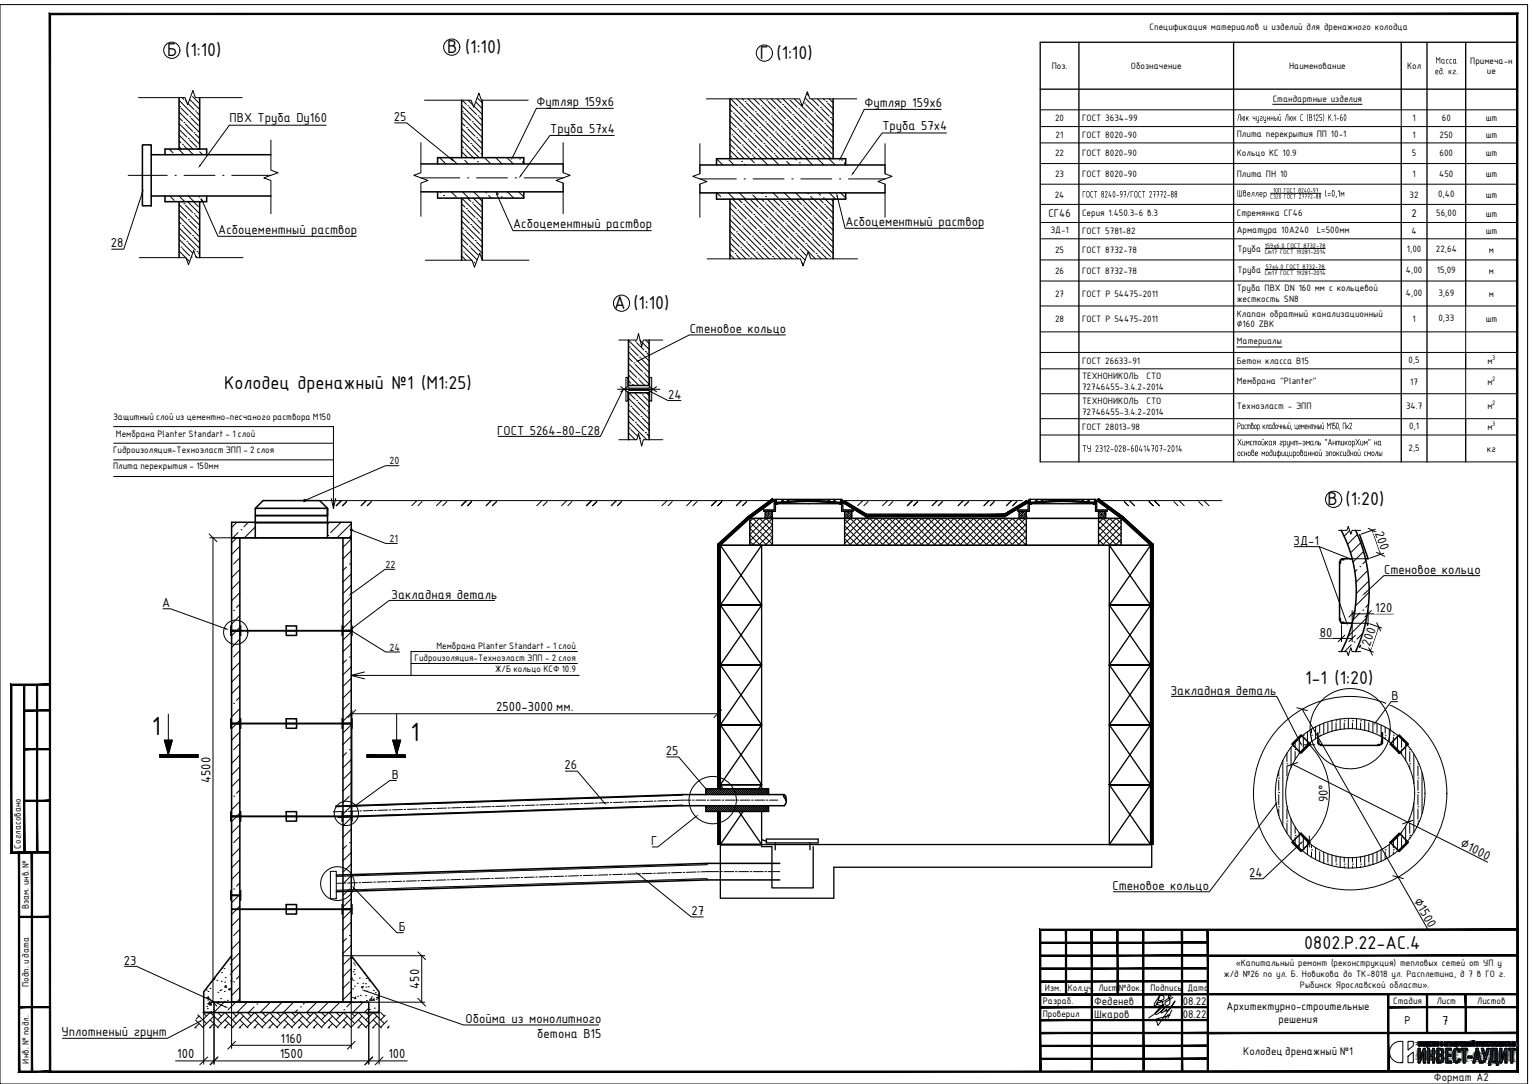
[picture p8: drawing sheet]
<svg xmlns="http://www.w3.org/2000/svg" width="594mm" height="420mm" viewBox="0 0 594 420" stroke-linecap="round" stroke-linejoin="round" font-family="sans-serif">
<defs><g id="words">
<g font-size="9.8">
<text x="58.9" y="284.9">1</text>
<text x="159.2" y="287.1">1</text>
</g>
<g font-size="7.8">
<text x="64.8" y="21.9">Б (1:10)</text>
<text x="173.4" y="20.6">В (1:10)</text>
<text x="294.6" y="23">Г (1:10)</text>
<text x="238.1" y="119.7">А (1:10)</text>
<text x="86.9" y="151">Колодец дренажный №1 (М1:25)</text>
<text x="514.8" y="195.7">В (1:20)</text>
<text x="506.1" y="265.2">1-1 (1:20)</text>
<text x="505.8" y="367.8">0802.Р.22-АС.4</text>
</g>
<g font-size="5.4">
<text x="208.1" y="40.9">Футляр 159х6</text>
<text x="335.2" y="41.4">Футляр 159х6</text>
<text x="89" y="47.5">ПВХ Труба Dу160</text>
<text x="152.7" y="46.9">25</text>
<text x="213.4" y="51.4">Труба 57х4</text>
<text x="342.2" y="50.5">Труба 57х4</text>
<text x="199" y="88.4">Асбоцементный раствор</text>
<text x="327.8" y="87.4">Асбоцементный раствор</text>
<text x="43" y="95.9">28</text>
<text x="84.6" y="90.5">Асбоцементный раствор</text>
<text x="267.4" y="129.1">Стеновое кольцо</text>
<text x="259.1" y="154.6">24</text>
<text x="192.8" y="168.4">ГОСТ 5264-80-С28</text>
<text x="533.2" y="206.5" transform="rotate(71 533.2 206.5)">200</text>
<text x="501.5" y="211.2">ЗД-1</text>
<text x="536.7" y="222.4">Стеновое кольцо</text>
<text x="151.7" y="232">Закладная деталь</text>
<text x="62.9" y="235.3">А</text>
<text x="533.3" y="237.3">120</text>
<text x="511.8" y="246.8">80</text>
<text x="531.2" y="250.9" transform="rotate(-71 531.2 250.9)">200</text>
<text x="453.9" y="269.2">Закладная деталь</text>
<text x="539.5" y="271.3">В</text>
<text x="258.2" y="292.7">25</text>
<text x="218.9" y="298.2">26</text>
<text x="152" y="301.8">В</text>
<text x="514.9" y="310.9" transform="rotate(-90 514.9 310.9)">90°</text>
<text x="252.5" y="327.6">Г</text>
<text x="565.9" y="328" transform="rotate(27 565.9 328)">∅1000</text>
<text x="484.4" y="339.9">24</text>
<text x="431.4" y="345">Стеновое кольцо</text>
<text x="548.2" y="349.2" transform="rotate(60 548.2 349.2)">∅1500</text>
<text x="268.2" y="354.7">27</text>
<text x="154.7" y="360.8">Б</text>
<text x="48" y="373.9">23</text>
<text x="23.9" y="401.4">Уплотненый грунт</text>
<text x="180.5" y="396.6">Обойма из монолитного</text>
<text x="559.2" y="397.2">7</text>
<text x="208.4" y="402.4">бетона В15</text>
</g>
<g font-size="4.9">
<text x="192.4" y="275.7">2500-3000 мм.</text>
<text x="81.6" y="303.5" transform="rotate(-90 81.6 303.5)">4500</text>
<text x="162.5" y="383.3" transform="rotate(-90 162.5 383.3)">450</text>
<text x="108.8" y="404.2">1160</text>
<text x="68.7" y="410.2">100</text>
<text x="108.5" y="410.2">1500</text>
<text x="150.6" y="410.2">100</text>
</g>
<g font-size="4.7">
<text x="556.4" y="28.8">ед. кг.</text>
<text x="556.7" y="24.6">Масса</text>
<text x="479.7" y="46.8">Люк чугунный</text>
<text x="498.2" y="46.8">Люк С(В125)К.1-60</text>
<text x="419.7" y="76.6">ГОСТ8240-97/</text>
<text x="438.3" y="76.6">ГОСТ27772-88</text>
<text x="479.6" y="76.2">Швеллер</text>
<text x="514" y="76.2">l=0,1м</text>
<text x="406.5" y="84.2">СГ46</text>
<text x="547.3" y="84.2">2</text>
<text x="479.7" y="166.3">Раствор кладочный</text>
<text x="500.4" y="166.3">,цементный М150,Пк2</text>
<text x="479.6" y="172.6">Химстойкая грунт-эмаль&quot;АнтикорХим&quot;на</text>
<text x="419.7" y="175.1">ТУ2312-028-60414707-2014</text>
<text x="479.6" y="176.8">основе модифицированной эпоксидной смолы</text>
<text x="424.3" y="389.4">Феденев</text>
<text x="458.6" y="389.4">08.22</text>
<text x="424.3" y="394.4">Шкаров</text>
<text x="458.6" y="394.4">08.22</text>
<text x="556.1" y="419.1">Формат А2</text>
</g>
<text font-size="4.3" x="149.5" y="220.1">22</text>
<g font-size="4.2">
<text x="475.6" y="391.4">Архитектурно-строительные</text>
<text x="495.7" y="396.4">решения</text>
<text x="544.7" y="396.9">Р</text>
<text x="482.1" y="408.9">Колодец дренажный №1</text>
</g>
<g font-size="3.9">
<text x="445.8" y="11.8">Спецификация материалов и изделий для дренажного колодца</text>
<text x="407.8" y="26.7">Поз.</text>
<text x="438.6" y="26.7">Обозначение</text>
<text x="499.9" y="26.7">Наименование</text>
<text x="545.6" y="26.7">Кол</text>
<text x="570.1" y="24.6">Примеча-н</text>
<text x="576.6" y="28.8">ие</text>
<text x="493.6" y="39.4">Стандартные изделия</text>
<text x="409.1" y="47.1">20</text>
<text x="419.6" y="47.1">ГОСТ 3634-99</text>
<text x="547.8" y="47.1">1</text>
<text x="559.1" y="47.1">60</text>
<text x="576.1" y="47.1">шт</text>
<text x="409.4" y="53.5">21</text>
<text x="419.6" y="53.5">ГОСТ 8020-90</text>
<text x="479.6" y="53.1">Плита перекрытия ПП 10-1</text>
<text x="547.8" y="53.5">1</text>
<text x="558.2" y="53.5">250</text>
<text x="576.1" y="53.5">шт</text>
<text x="409.1" y="60.6">22</text>
<text x="419.6" y="60.6">ГОСТ 8020-90</text>
<text x="479.6" y="60.5">Кольцо КС 10.9</text>
<text x="547.5" y="60.6">5</text>
<text x="558.2" y="60.6">600</text>
<text x="576.1" y="60.6">шт</text>
<text x="409.1" y="68.6">23</text>
<text x="419.6" y="68.6">ГОСТ 8020-90</text>
<text x="479.6" y="68.6">Плита ПН 10</text>
<text x="547.8" y="68.6">1</text>
<text x="558.1" y="68.6">450</text>
<text x="576.1" y="68.6">шт</text>
<text x="409" y="76.6">24</text>
<text x="546.6" y="76.6">32</text>
<text x="557.7" y="76.3">0,40</text>
<text x="576.1" y="76.6">шт</text>
<text x="419.6" y="83.6">Серия 1.450.3-6 в.3</text>
<text x="479.6" y="83.6">Стремянка СГ46</text>
<text x="556.9" y="83.7">56,00</text>
<text x="576.1" y="84">шт</text>
<text x="407.3" y="90.5">ЗД-1</text>
<text x="419.6" y="90.6">ГОСТ 5781-82</text>
<text x="479.6" y="90.3">Арматура 10А240</text>
<text x="510.6" y="90.3">L=500мм</text>
<text x="547.4" y="90.6">4</text>
<text x="576.1" y="90.6">шт</text>
<text x="409.1" y="97.9">25</text>
<text x="419.6" y="97.9">ГОСТ 8732-78</text>
<text x="479.9" y="97.5">Труба</text>
<text x="545.5" y="97.7">1,00</text>
<text x="556.8" y="97.7">22,64</text>
<text x="577.4" y="97.9">м</text>
<text x="409.1" y="106.1">26</text>
<text x="419.6" y="106.1">ГОСТ 8732-78</text>
<text x="479.9" y="105.7">Труба</text>
<text x="545.2" y="105.8">4,00</text>
<text x="557.2" y="105.8">15,09</text>
<text x="577.4" y="106.1">м</text>
<text x="479.6" y="112.9">Труба ПВХ DN 160 мм с кольцевой</text>
<text x="409.1" y="115">27</text>
<text x="419.6" y="115">ГОСТ Р 54475-2011</text>
<text x="479.6" y="117.1">жесткость SN8</text>
<text x="545.2" y="114.8">4,00</text>
<text x="557.8" y="114.8">3,69</text>
<text x="577.4" y="115">м</text>
<text x="409.1" y="124.9">28</text>
<text x="419.6" y="124.9">ГОСТ Р 54475-2011</text>
<text x="479.6" y="122.8">Клапан обратный канализационный</text>
<text x="547.8" y="124.9">1</text>
<text x="557.8" y="124.6">0,33</text>
<text x="576.1" y="124.9">шт</text>
<text x="479.6" y="126.9">∅160 ZBK</text>
<text x="479.6" y="133.5">Материалы</text>
<text x="419.6" y="141">ГОСТ 26633-91</text>
<text x="479.6" y="141">Бетон класса В15</text>
<text x="546.2" y="140.8">0,5</text>
<text x="576.8" y="141">м</text>
<text x="419.6" y="147">ТЕХНОНИКОЛЬ</text>
<text x="444.6" y="147">СТО</text>
<text x="479.6" y="148.7">Мембрана &quot;Planter&quot;</text>
<text x="546.9" y="149">17</text>
<text x="576.8" y="149">м</text>
<text x="419.6" y="151.1">72746455-3.4.2-2014</text>
<text x="419.6" y="156.6">ТЕХНОНИКОЛЬ</text>
<text x="419.6" y="160.8">72746455-3.4.2-2014</text>
<text x="444.6" y="156.6">СТО</text>
<text x="479.6" y="158.7">Техноэласт - ЭПП</text>
<text x="545.3" y="158.7">34.7</text>
<text x="576.8" y="158.7">м</text>
<text x="419.6" y="166.7">ГОСТ 28013-98</text>
<text x="546.4" y="166.5">0,1</text>
<text x="576.8" y="166.7">м</text>
<text x="151" y="180">20</text>
<text x="546.2" y="174.8">2,5</text>
<text x="576.6" y="175.1">кг</text>
<text x="151" y="210.1">21</text>
<text x="151" y="252.2">24</text>
<text x="479.2" y="374.4">«Капитальный ремонт (реконструкция) тепловых сетей от УП у</text>
<text x="474.6" y="378.6">ж/д №26 по ул. Б. Новикова до ТК-8018 ул. Расплетина, д 7 в ГО г.</text>
<text x="504.1" y="382.8">Рыбинск Ярославской области».</text>
</g>
<g font-size="3.5">
<text x="43.8" y="163">Защитный слой из цементно-песчаного раствора М150</text>
<text x="44.9" y="169.2">Мембрана Planter Standart - 1 слой</text>
<text x="43.8" y="175.5">Гидроизоляция-Техноэласт ЭПП - 2 слоя</text>
<text x="43.8" y="181.7">Плита перекрытия - 150мм</text>
<text x="169.3" y="251.5">Мембрана Planter Standart - 1 слой</text>
<text x="160.8" y="256">Гидроизоляция-Техноэласт ЭПП - 2 слоя</text>
<text x="192" y="260.5">Ж/Б кольцо КСФ 10.9</text>
<text x="8.1" y="328.9" transform="rotate(-90 8.1 328.9)">Согласовано</text>
<text x="11.1" y="352.4" transform="rotate(-90 11.1 352.4)">Взам. инв. №</text>
<text x="11.1" y="382.6" transform="rotate(-90 11.1 382.6)">Подп. и дата</text>
<text x="404.4" y="389.1">Разраб.</text>
<text x="405.2" y="384.1">Изм.</text>
<text x="414" y="384.2">Кол.уч.</text>
<text x="425.9" y="384.1">Лист</text>
<text x="433.9" y="384.1">№док.</text>
<text x="446.1" y="384.1">Подпись</text>
<text x="460.4" y="384.1">Дата</text>
<text x="540.2" y="389.1">Стадия</text>
<text x="557.1" y="389.1">Лист</text>
<text x="572.9" y="389.1">Листов</text>
<text x="404.4" y="394.1">Проверил</text>
<text x="11.1" y="412.2" transform="rotate(-90 11.1 412.2)">Инв. № подл.</text>
</g>
<g font-size="3.3">
<text x="492.5" y="77">С320 ГОСТ 27772-88</text>
<text x="493.6" y="74.6">10П ГОСТ 8240-97</text>
</g>
<g font-size="2.7">
<text x="490.5" y="96">159х6,0 ГОСТ 8732-78</text>
<text x="490.5" y="98.3">Ст17 ГОСТ 19281-2014</text>
<text x="490.5" y="106.5">Ст17 ГОСТ 19281-2014</text>
<text x="490.8" y="104.2">57х4,0 ГОСТ 8732-78</text>
<text x="578.6" y="139.5">3</text>
<text x="578.6" y="147.5">2</text>
<text x="578.6" y="157.2">2</text>
<text x="578.6" y="165.2">3</text>
</g>
</g></defs>
<g fill="none" stroke="#000" stroke-width=".39">
<path d="M126.5 48.5h-37.6l-11.3 15.7M153.1 47.6h4.6l17.5 14.3M237.8 42h-29.8l-9.2 18.9M238.2 52.5h-24.9l-11.4 15.6M365 42.4h-29.9l-9.2 18.9M367 51.5h-24.9l-11.4 15.7M55.2 74.7l-7.2 21.9h-4.7M78.3 77.6l6.2 14h53.7M192.7 75.4l6.2 14h53.7M324.7 76l3 12.5h53.7M304.5 129.8h-37.2l-19.6 10M241.4 151.5l-8.6 17.6h-39.6"/>
<path d="M251.9 151.6l7.1 3.7h5M154.7 180.5h-5.2l-31.4 13.5M136.2 205.4l13.3 5.2h4.6M501.9 211.9h9.7l10.6 29.5M511.6 211.9l11.7 4.6M63.2 236h2.9l21.5 7.7M153.1 220.7h-3.8l-13.2 9.6M191.8 232.7h-40.9l-14.2 10.7M573.8 223.1h-37.2l-7.4 6.9M136.2 244.5l13.3 8.2h5.4M454.2 269.9h40.9l9.3 18.3M542 272h-2.6l-5.9 8"/>
<path d="M219.2 298.9h4.7l10.4 12.2M258.5 293.4h4.7l10.4 12.2M153.7 302.5h-2.5l-13.2 9.6M269.7 316.6l-14.6 11.7h-2.2M494.7 311.7l-25.8 34h-37.2M247.5 338.8l20.6 16.6h4.6M504.6 326.7l-14.8 13.9h-5M137.3 344.3l16.6 17.2h2.5M48.3 374.6h4.7l34.3 15.6M77.7 395.8l-12.8 6.6h-40.7M141.4 384l38.3 13.3h52.5"/>
<circle cx="175.2" cy="18.3" r="3.1"/>
<circle cx="241" cy="117.5" r="3.1"/>
</g>
<g fill="none" stroke="#000" stroke-width=".39">
<path d="M69.4 38.9l8 8M70.6 37.8l.7 .7M71.9 39.1h.1M72.4 39.7h.1M73.5 38.5l3.9 3.9M74.7 37.4l2.7 2.8M74.7 35.2l.2 .2M77.3 37.8l.1 .1M179.3 38.8l1.6 1.6M181.5 38.8l1.9 1.9M184.4 39.5l2.6 2.6M185 37.9l2 1.9"/>
<path d="M283.4 38.3l2.7 2.8M285.6 38.3l23.2 23.2M287.9 38.3l.5 .5M288.9 39.4h.1M289.5 39.9l2.8 2.8M290.1 38.3l23.2 23.2M292.4 38.3l2.1 2.2M294.6 38.3l23.2 23.2M297.3 38.8h.1M297.9 39.4l2.8 2.8M299.1 38.3l23.2 23.2M301.3 38.3l1.7 1.6"/>
<path d="M303.6 38.3l19.5 19.5M306.3 38.8l2.8 2.8M308.1 38.3l15 15M311.9 39.9h.1M312.2 38l10.9 10.8M312.8 36.3l.8 .8M314.8 38.3l2.7 2.8M317 38.3l6.1 6M319.3 38.3l.5 .5M320.4 39.4h.1M320.9 39.9l2.2 2.2M321.5 38.3l1.6 1.5"/>
<path d="M64 59.7l.2 .3M65.6 57.8l1.5 1.5M69.2 57.8l2.2 2.2M69.4 56.9l.9 .9M69.4 52.4l5.4 5.4M69.4 47.9l8 8M69.4 43.4l8 8M69.4 54.6l.8 .8M69.4 45.6l1.4 1.3M69.6 41.3h.1M69.6 50.3l2.8 2.8M70.2 41.9l2.8 2.8"/>
<path d="M70.8 55.9h.1M71.3 47.5h.1M71.3 56.5l1.3 1.3M71.9 48.1l2.8 2.8M72.8 57.8l2.2 2.2M72.9 40.2l2.3 2.3M73 53.7h.1M73.6 45.3h.1M73.6 54.3l2.8 2.8M74.1 45.8l2.8 2.8M75.2 51.5h.1M75.8 43h.1"/>
<path d="M75.8 52l1.6 1.6M76.4 43.6l1 1.1M76.5 57.9h.1M76.9 57.6h.1M77.4 58.8l1.2 1.2M80 57.8l.1 .1M179 58.8l2.3 2.3M179 54.3l6.8 6.8M179 49.8l8 8M179 45.3l8 8M179 40.8l8 8M179 56.5l.7 .8"/>
<path d="M179 47.6l1.3 1.3M179.2 43.3h.1M179.2 52.2l2.8 2.9M179.7 43.8l2.9 2.8M180.3 57.8h.1M180.9 49.4h.1M180.9 58.4l3.1 3.2M181.4 41h.1M181.4 50l2.8 2.8M182 41.6l2.8 2.8M182.6 55.6h.1M183.1 47.2h.1"/>
<path d="M183.1 56.2l2.8 2.8M183.7 47.8l2.8 2.8M183.8 41.2l3.2 3.1M184.8 53.4h.1M185.4 44.9h.1M185.4 53.9l1.6 1.7M185.9 45.5l1.1 1.1M186.5 59.5h.1M283.1 49.2l14.6 14.7M283.1 58.2l3.3 3.3M283.1 53.7l7.8 7.8M283.1 44.7l16.7 16.8"/>
<path d="M283.1 40.2l21.2 21.3M283.1 56l1.9 1.9M283.1 51.5l.2 .2M283.1 47l2.5 2.5M283.1 42.5l.8 .8M283.9 52.3h.1M284.4 43.9h.1M284.4 52.8l2.8 2.8M285 44.4l2.8 2.8M285.6 58.5h.1M286.1 50h.1M286.1 59l2.5 2.5"/>
<path d="M286.7 41.6h.1M286.7 50.6l2.8 2.8M287.2 42.2l2.8 2.8M287.8 56.2h.1M288.4 47.8h.1M288.4 56.8l2.8 2.8M288.9 48.3l2.8 2.9M290 54h.1M290.6 45.6h.1M290.6 54.5l2.8 2.8M291.2 46.1l2.8 2.8M292.3 51.7h.1"/>
<path d="M292.8 43.3h.1M292.8 52.3l2.9 2.8M293.4 43.9l2.8 2.8M294 57.9h.1M294.5 49.5h.1M294.5 58.5l2.8 2.8M295.1 41.1h.1M295.1 50l2.8 2.8M295.7 41.6l2.8 2.8M296.2 55.6h.1M296.8 47.2h.1M296.8 56.2l2.8 2.8"/>
<path d="M297.3 47.8l2.8 2.8M298.5 53.4h.1M299 45h.1M299 54l2.8 2.8M299.6 45.6l2.8 2.7M300.1 59.6h.1M300.7 51.2h.1M301.3 42.7h.1M301.3 51.7l2.8 2.8M301.8 43.3l2.8 2.8M302.4 57.3h.1M303 48.9h.1"/>
<path d="M303 57.9l2.8 2.8M303.5 40.5h.1M303.5 49.5l2.8 2.8M304.1 41.1l2.8 2.8M304.6 55.1h.1M305.2 46.7h.1M305.2 55.6l2.8 2.9M305.8 47.2l2.8 2.8M306.9 52.8h.1M307.4 44.4h.1M307.4 53.4l2.8 2.8M308 45l2.8 2.8"/>
<path d="M308.6 59h.1M309.1 50.6h.1M309.1 59.6l1.9 1.9M309.7 42.2h.1M309.7 51.2l2.8 2.8M310.2 42.7l2.9 2.9M310.8 56.8h.1M311.4 48.3h.1M311.4 57.3l2.8 2.8M311.9 48.9l2.8 2.8M312.5 40.5l2.8 2.8M313.1 54.5h.1"/>
<path d="M313.6 46.1h.1M313.6 55.1l2.8 2.8M314.2 46.7l2.8 2.8M315.3 52.3h.1M315.9 43.9h.1M315.9 52.8l2.8 2.8M316.4 44.4l2.8 2.8M317 58.5h.1M317.5 50h.1M317.5 59l2.5 2.5M318.1 41.6h.1M318.1 50.6l2.8 2.8"/>
<path d="M318.7 42.2l2.8 2.8M319.2 56.2h.1M319.8 47.8h.1M319.8 56.8l2.8 2.8M320.4 48.3l2.7 2.8M321.5 54h.1M322 45.6h.1M322 54.5l1.1 1M322.6 46.1l.5 .5M64.4 78.1l.1 .1M65.8 76l1.8 1.7M69.4 76l2.2 2.2"/>
<path d="M69.4 79.3l8 8M70.5 78.2l.3 .2M71.3 79h.1M71.9 79.5l2.8 2.8M72.8 78.2l4.6 4.6M73 76l2.2 2.2M75 78.2l1.9 1.9M77 76.3h.1M77.3 78.2l.1 .1M77.9 77.2l.9 1M170.5 61.1l2.4 2.4M170.6 74.4l.4 .3"/>
<path d="M172 75.8h.1M174.8 61.1l2.4 2.4M175 74.4l2 1.9M179 79l1.3 1.3M179 61l.1 .1M179 76.8l8 8M179.3 74.4l2.5 2.4M180.2 62.1l1.4 1.4M181.3 76.8l1.3 1.3M183.1 78.6h.1M183.5 76.8l3.5 3.5M183.7 79.2l2.8 2.8"/>
<path d="M183.7 74.4l2.4 2.4M185.1 62.7h.1M185.9 76.9l1.1 1.1M187.9 61.1l2.1 2.1M188.4 74.7h.1M189.5 75.8l1 1M192.2 61.1l2.5 2.4M192.4 74.4l.9 .8M194.4 76.3h.1M196.6 61.1l2.5 2.4M196.8 74.4l2.4 2.4M201.1 74.4l2 1.9"/>
<path d="M201.5 61.6h.1M202.6 62.7l.5 .5M277.9 61.5l2.4 2.4M278 74.8l1.4 1.4M282.4 74.8l2.4 2.4M282.7 62l1.9 1.9M283.1 78.4l2.5 2.5M283.3 60.7h.1M283.9 61.3l.2 .2M284.1 77.2l23.1 23.1M286.3 77.2l1.5 1.5M286.7 74.8l2.5 2.4"/>
<path d="M287.6 62.6h.1M288.4 79.2h.1M288.6 77.2l23.6 23.6M288.7 63.6l.3 .3M288.9 79.8l2.8 2.8M290.9 61.5l1.6 1.6M291.2 77.5l2.8 2.8M291.7 60.1h.1M292 75.6l1.5 1.6M292.3 60.7l.8 .8M293.1 77.2l23.1 23.1M295.3 77.2l.9 .9"/>
<path d="M295.4 74.8l.4 .3M296.8 78.7h.1M296.9 76.2h.1M297.3 79.2l2.8 2.8M297.6 77.2l23.1 23.1M299.6 61.5l2.5 2.4M299.8 74.8l2 1.9M299.8 77.2l2.6 2.6M300.7 60.1l1.4 1.4M302 77.2l21.1 21M304.2 74.8l2.4 2.4M304.3 77.2l.3 .3"/>
<path d="M305.1 62.6l1.4 1.3M305.2 78.1h.1M305.8 78.7l2.8 2.8M306.3 61.3h.1M306.6 77.2l16.5 16.5M308.4 61.5l.5 .5M308.5 74.8l14.6 14.4M308.8 77.2l2 2M310 63.1h.1M311.4 79.8h.1M312.7 61.5l2.2 2.1M313.2 75.1h.1"/>
<path d="M313.6 77.5h.1M314.2 78.1l2.8 2.8M314.3 76.2l1 1M314.7 60.7h.1M315.3 61.3l.3 .2M315.5 77.2l7.6 7.5M317.1 61.5l2.4 2.4M317.2 74.8l.9 .8M317.8 77.2l1.4 1.5M319.2 76.7h.1M319.8 79.2h.1M320 77.2l3.1 3"/>
<path d="M320.4 79.8l2.7 2.7M321.4 61.5l2.5 2.4M321.6 74.8l2.5 2.4M322.6 77.5l.5 .5M326 74.8l1.9 1.9M326.3 62h.1M327.4 63.1l.5 .5M69.4 97.3l2.6 2.6M69.4 92.8l5.3 5.3M69.4 88.3l8 8M69.4 83.8l8 8M69.4 99.5l.4 .4"/>
<path d="M69.4 95l.2 .2M69.4 90.6l2.5 2.4M69.4 86.1l.8 .7M69.6 81.7l2.8 2.9M70.2 95.8h.1M70.8 87.4h.1M70.8 96.4l2.8 2.7M71.3 87.9l2.8 2.8M72.1 100l1.4 1.4M72.4 93.5h.1M73 85.1h.1M73 94.1l2.8 2.8"/>
<path d="M73.6 85.7l2.8 2.8M74.1 99.7h.1M74.7 91.3h.1M75.2 82.9h.1M75.2 91.9l2.2 2.1M75.8 83.4l1.6 1.7M75.9 99.2l.6 .7M76.4 97.5h.1M76.9 89h.1M76.9 98l.5 .6M179 99.2l1.7 1.7M179 94.7l6 6.1"/>
<path d="M179 90.2l8 8M179 85.7l8 8M179 81.2l8 8M179 96.9l.2 .2M179 92.5l2.4 2.4M179 88l.7 .7M179.2 83.7l2.8 2.8M179.7 97.7h.1M180.3 89.3h.1M180.3 98.3l2.6 2.6M180.9 80.9h.1M180.9 89.9l2.8 2.7"/>
<path d="M181.4 81.4l2.8 2.8M182 95.5h.1M182.6 87h.1M182.6 96l2.8 2.8M183.1 87.6l2.8 2.8M184.2 93.2h.1M184.8 84.8h.1M184.8 93.8l2.2 2.2M185.4 85.4l1.6 1.6M186.5 91h.1M283.1 98.6l1.7 1.7M283.1 94.1l6.2 6.2"/>
<path d="M283.1 89.6l10.7 10.7M283.1 85.2l15.1 15.1M283.1 80.7l19.6 19.6M283.1 96.4l1.3 1.3M283.1 87.4l1.9 1.9M283.1 82.9l.2 .2M283.3 92.1h.1M283.9 83.7h.1M283.9 92.7l2.8 2.8M284.4 84.3l2.8 2.8M285 98.3h.1M285.6 89.9h.1"/>
<path d="M285.6 98.9l1.4 1.4M286.1 81.5h.1M286.1 90.4l2.8 2.9M286.7 82l2.8 2.8M287.2 96.1h.1M287.8 87.6h.1M287.8 96.6l2.8 2.8M288.4 88.2l2.8 2.8M289.5 93.8h.1M290 85.4h.1M290 94.4l2.8 2.8M290.6 86l2.8 2.8"/>
<path d="M291.2 100h.1M291.7 91.6h.1M292.3 83.1h.1M292.3 92.1l2.8 2.8M292.8 83.7l2.9 2.8M293.4 97.7h.1M294 89.3h.1M294 98.3l2 2M294.5 80.9h.1M294.5 89.9l2.8 2.8M295.1 81.5l2.8 2.8M295.7 95.5h.1"/>
<path d="M296.2 87.1h.1M296.2 96.1l2.8 2.8M296.8 87.6l2.8 2.8M297.9 93.3h.1M298.5 84.8h.1M298.5 93.8l2.8 2.8M299 85.4l2.8 2.8M299.6 99.4h.1M300.1 91h.1M300.1 100l.4 .3M300.7 82.6h.1M300.7 91.6l2.8 2.8"/>
<path d="M301.3 83.1l2.8 2.9M301.8 97.2h.1M302.4 88.8h.1M302.4 97.7l2.6 2.6M303 80.3h.1M303 89.3l2.8 2.8M303.5 80.9l2.8 2.8M304.1 94.9h.1M304.6 86.5h.1M304.6 95.5l2.8 2.8M305.2 87.1l2.8 2.8M306.3 92.7h.1"/>
<path d="M306.9 84.3h.1M306.9 93.3l2.8 2.8M307.4 84.8l2.8 2.8M308 98.9h.1M308.6 90.4h.1M308.6 99.4l.9 .9M309.1 82h.1M309.1 91l2.8 2.8M309.7 82.6l2.8 2.8M310.2 96.6h.1M310.8 88.2h.1M310.8 97.2l2 2"/>
<path d="M311.4 88.8l2.8 2.8M311.9 80.3l2.8 2.8M312.5 94.4h.1M313.1 86h.1M313.1 94.9l2.8 2.8M313.6 86.5l2.8 2.8M314.7 92.1h.1M315.3 83.7h.1M315.3 92.7l2.8 2.8M315.9 84.3l2.8 2.8M316.4 98.3h.1M317 89.9h.1"/>
<path d="M317 98.9l1.5 1.4M317.5 81.5h.1M317.5 90.4l2.9 2.9M318.1 82l2.8 2.8M318.7 96.1h.1M319.2 87.6h.1M319.2 96.6l2.8 2.8M319.8 88.2l2.8 2.8M320.9 93.8h.1M321.5 85.4h.1M321.5 94.4l1.6 1.6M322 86l1.1 1"/>
<path d="M322.6 100h.1M183.1 101v.1M183.7 101.6h.1M184.2 102.2l.2 .2M186.8 100.2l.2 .3M310.9 101.8l.5 .4M243.7 136.4l8 8M243.7 131.9l8 8M243.7 138.6l1.5 1.5M244.1 134.5h.1M244.6 135.1l2.9 2.8M246.3 132.3h.1"/>
<path d="M246.9 132.8l2.8 2.8M248 138.5h.1M248.1 131.8l3.6 3.6M248.6 139l2.8 2.8M250.3 136.2h.1M250.3 131.8l1.4 1.4M250.8 136.8l.9 .9M243.7 158.9l8 8M243.7 154.4l8 8M243.7 145.4l4.1 4M243.7 140.9l8 8M243.7 156.6l.4 .4"/>
<path d="M243.7 147.6l.9 .9M243.8 152.2l2.5 2.5M244.1 143.5l2.8 2.8M244.6 157.5h.1M245.2 149.1h.1M245.2 158.1l2.8 2.8M245.8 140.7h.1M246.1 152.2l5.6 5.7M246.3 141.3l2.8 2.8M246.9 155.3h.1M247.5 146.9h.1M247.5 155.9l2.8 2.8"/>
<path d="M248 147.4l2 2M248.3 152.2l.3 .3M249.1 153h.1M249.7 144.6h.1M249.7 153.6l2 2M250.3 145.2l1.4 1.4M250.6 152.2l1.1 1.2M250.8 159.2h.1M251.4 159.8l.3 .3M243.7 167.8l2.6 2.6M243.7 163.3l7.1 7.1M243.7 170.1l.4 .3"/>
<path d="M243.7 161.1l2.1 2.1M244.1 165.9h.1M244.6 166.5l2.9 2.8M246.3 163.7h.1M246.9 164.3l2.8 2.8M248 169.9h.1M248.6 161.5h.1M249.1 162l2.6 2.6M250.3 167.6h.1M250.8 168.2l.9 .9M91.7 208.5l-1.9 1.9M91.8 202.4l-2 2"/>
<path d="M92.3 206.4l-2 2M93 211.7l-3.2 3.2M93 216.2l-2.4 2.4M93.4 205.3h.1M96.3 202.4l-1.7 1.8M99 204.2l-4.2 4.2M127.1 207.6h.1M127.7 202.4l-.7 .8M132.2 202.4l-4 4M134.4 219.8l-1.4 1.3M135.5 218.6h.1M136.2 203l-5.5 5.4"/>
<path d="M136.2 207.5l-1 .9M136.2 213.4l-3.2 3.2M136.2 208.9l-3.2 3.2M523.4 205.7l-2.2 2.1M526.4 207.2l-3.9 3.8M527.3 219.6h.1M527.7 210.4l-3.7 3.6M528.8 213.8l-4.1 4M529.7 217.3l-1.2 1.2M90.6 236.6h.1M92.8 225.4l-3 3M93 238.7l-3.2 3.2"/>
<path d="M93 229.7l-3.2 3.2M93 220.7l-3.2 3.2M93 234.2l-1.3 1.3M135.5 236.6l-2.5 2.5M136.2 231.4l-3.2 3.2M136.2 222.4l-3.2 3.2M136.2 226.9l-3 2.9M526.2 220.8l-.8 .8M527.3 237.6l-2.6 2.7M528.5 236.5h.1M529.9 239.5l-7.2 7.3M530.4 221.1l-4.6 4.6"/>
<path d="M530.7 234.3l-1.1 1.1M530.7 225.3l-4.8 4.8M530.9 229.6l-5.3 5.3M93 243.1l-3.2 3.3M93 256.7l-3.2 3.2M93 247.7l-3.2 3.2M93 252.2l-2.4 2.4M134.4 255.8l-1.4 1.3M135.5 254.6h.1M136.2 240.4l-3.2 3.2M136.2 258.4l-3.2 3.2M136.2 249.4l-3.2 3.2"/>
<path d="M136.2 244.9l-3.2 3.2M524 250l-2.6 2.6M525.1 248.8h.1M528.4 245.5l-2.2 2.2M90.6 272.6h.1M92.8 261.4l-3 3M93 274.7l-3.2 3.2M93 279.1l-1.3 1.3M93 265.7l-3.2 3.2M93 270.2l-1.3 1.3M135.5 272.6l-2.5 2.5M136.2 276.4l-3.2 3.2"/>
<path d="M136.2 267.4l-3.2 3.2M136.2 262.9l-3 3M91.7 280.5l-1.9 1.9M92.8 297.4l-3 3M93 292.7l-3.2 3.2M93 283.7l-3.2 3.2M93 288.2l-2.4 2.4M134.4 291.7l-1.4 1.4M135.5 290.6h.1M136.2 294.4l-3.2 3.2M136.2 285.4l-3.2 3.2M136.2 298.9l-3 3"/>
<path d="M136.2 280.9l-3.2 3.2M90.6 308.6h.1M93 306.2l-1.3 1.3M93 310.7l-3.2 3.2M93 301.7l-3.2 3.2M93 315.2l-3.2 3.2M93 319.7l-3.2 3.2M135.5 308.6l-2.5 2.5M136.2 312.4l-3.2 3.2M136.2 303.4l-3.2 3.2M136.2 316.9l-3.2 3.2M92.8 333.4l-3 3"/>
<path d="M93 337.7l-3.2 3.2M93 328.7l-3.2 3.2M93 324.2l-2.4 2.4M134.4 327.7l-1.4 1.4M135.5 326.6h.1M136.2 339.4l-3.2 3.2M136.2 330.4l-3.2 3.2M136.2 321.4l-3.2 3.2M136.2 334.9l-3 2.9M90.6 344.6h.1M93 355.7l-3.2 3.2M93 351.2l-3.2 3.2"/>
<path d="M93 346.7l-3.2 3.2M93 342.2l-1.3 1.3M135.5 344.6l-2.5 2.5M136.2 357.4l-3.2 3.2M136.2 352.9l-3.2 3.2M136.2 348.4l-3.2 3.2M83 379.3l.3-.2-.1 .7-.4-.3M84.1 380h.1M85.9 377h.1M86.3 374.9l-.1 .2M86.9 375.5h.1M87.3 378.9h.1"/>
<path d="M89.3 373.7h.1M89.3 377.6h.1M89.7 376.7h.1M89.9 379.4h.1M92.8 369.4l-3 3M93 373.7l-3.2 3.2M93 364.7l-3.2 3.2M93 378.2l-1.3 1.3M93 360.2l-2.4 2.4M134.4 363.7l-1.4 1.4M135.5 362.6h.1M136.1 379.4l.4-.5 .1 .7-.5-.1"/>
<path d="M136.2 375.4l-3.2 3.2M136.2 366.4l-3.2 3.2M136.2 370.9l-3 2.9M136.8 371.2l-.2 .1 .5 .3M136.9 380h.1M137 376.6h.1M137.1 373.3h.1M137.3 375.8h.1M137.4 377.6h.1M137.5 374h.1M139.3 379.1h.1M141.2 377.1h.1"/>
<path d="M142 379.3h.1M143.4 379.8l-.2 .3 .5 .1M80 383.7h.1M80.1 390.2h.1M80.4 391h.1M80.5 387.6h.1M80.6 384.3h.1M80.9 386.4l-.7 .3 .5 .3 .2-.6M81 389.1h.1M81.4 383.1h.1M81.5 389.3l-.9-.2 .8-.8 .1 1M81.7 392.2h.1"/>
<path d="M81.9 388.6h.1M81.9 389l-.5 .5 .6 .1M81.9 389l.1 .6M84.3 388.2h.1M84.5 384.6h.1M85.3 383.9h.1M85.6 387h.1M85.7 383.7h.1M85.8 380.3h.1M86.8 388.1h.1M86.9 388.5l-3.9 3.8M87 384.3h.1"/>
<path d="M87.1 380.7h.1M87.3 382.1h.1M87.6 382.1l.2 .6-.6-.1zM88.1 387.7h.1M88.6 383.4l.7-.2-.2 .6zM89.4 380.2h.1M89.6 380.3h.1M90.6 380.6h.1M91.4 388.5l-3 2.9M93 382.7l-3.2 3.2M93 387.2l-1.3 1.3M95.9 388.5l-4 4"/>
<path d="M98.5 390.3l-2.1 2.2M99.7 389.2h.1M104.9 388.5l-4 4M109.4 388.5l-4 4M113.9 388.5l-4 4M115.4 391.4l-1.1 1.1M116.5 390.3h.1M118.3 388.5l-.7 .7M122.8 388.5l-4 4M127.3 388.5l-4 4M131.8 388.5l-4 4M133.3 391.4h.1"/>
<path d="M135.5 380.6l-2.5 2.5M136.2 384.4l-3.2 3.2M136.3 388.5l-1.8 1.8M136.7 386.6h.1M136.8 383.3h.1M137.5 382.2h.1M137.8 386.4l.2 .7-.6-.1zM138.6 381.1h.1M138.7 386.2h.1M139.6 388.2h.1M139.7 385.8h.1M140.1 382.6l.7-.3-.2 .6z"/>
<path d="M140.7 381.1h.1M140.8 388.5l-4 4M141.7 381.3h.1M141.8 385.9h.1M141.9 382.6h.1M142.1 387.8h.1M142.2 384.2h.1M142.8 382.5h.1M143 390.7l-1.7 1.8M143.3 391.3h.1M144 386.4h.1M144.1 386.8l-.8 .9 .9 .1-.1-.9"/>
<path d="M144.7 383.9h.1M145 387.1l.1 .6-.6-.1zM145.1 390.8h.1M145.5 384.8h.1M145.9 387.3h.1M146.6 391.9h.1M146.7 388.6h.1M146.8 386.4l-.7 .2 .5 .4 .2-.6M146.8 385.3h.1"/>
</g>
<g fill="none" stroke="#000" stroke-width=".59">
<path d="M69.4 37.8v20M77.4 37.8v20M179 38.8v22.3M187 38.8v22.3M283.1 38.3v23.2M323.1 38.3v23.2M55.2 56.2h3.4v23.6h-3.4zM58.7 60h46.4M64 60v-2.2h16.1v2.2M58.7 76h46.4M64 76v2.2h16.1v-2.2M69.4 78.2v21.7"/>
<path d="M77.4 78.2v21.7M163.2 63.5h55.2M163.2 74.4h55.2M169.7 63.5v-2.4h33.4v2.4M169.7 74.4v2.4h33.4v-2.4M179 76.8v24.1M187 76.8v24M271.4 63.9h71.8M271.4 74.8h71.8M277.9 63.9v-2.4h50v2.4M277.9 74.8v2.4h50v-2.4M283.1 77.2v23.1"/>
<path d="M323.1 77.2v23.1M243.7 131.8v17.6h8v-17.6M243.7 170.4v-18.2h8v18.2M99 197l3-3h22l3 3v2.8h-28v-2.8h28v2.8M99 199.8h28v2.8h-28zM89.8 208.4h46.4v36.1h-46.4zM89.8 202.4h46.4v6h-46.4zM93 208.4v180.1M99 202.4v6M127 202.4v6M133 208.4v180.1h-43.2M519.5 217.6v22.9"/>
<path d="M520.1 205.6a50 50 0 0 1 0 47M520.2 216.6h4.1M521.2 216.9h-1.4v1.4M525.7 205.6a55 55 0 0 1 0 47M527.3 207.2l3.2 9.4h-1M519.8 239.8v1.4h1.4M89.8 244.5h46.4v35.9h-46.4zM111 242.6h4v3.7h-4zM111 244.5h4M520.2 241.6h4.1M529.5 241.6h1l-3.2 9.3M111 278.6h4v3.7h-4z"/>
<path d="M89.8 280.4h46.4v36h-46.4zM111 280.4h4M501 288.4l3.5-3.5 3.5 3.5-3.5 3.5zM504.8 285.1l-3.6 3.6M507.8 288.1l-3.6 3.6M511 284v4.2M511.4 287.2v1.4h1.4M512.1 288.9h22.9M535.7 287.2v1.4h-1.4M536 284v4.2v-4.2M539.1 288.4l3.5-3.5 3.5 3.5-3.5 3.5zM539.3 288.1l3.6 3.6"/>
<path d="M542.3 285.1l3.6 3.6M89.8 316.4h46.4v36h-46.4zM111 314.6h4v3.7h-4zM111 316.4h4M273.7 308v-2.2h24.3v2.2M273.7 312.3v2.2h24.3v-2.2M304.1 308h-39.3l-134.6 4.5M304.8 310.1a1.41 1.41 0 0 0-.8-2l-.1 .6a2.31 2.31 0 0 1 .2 3.6h-39.3l-133.7 4.5M302.4 334.6h-28l-144 4.6M501 326.5l3.5-3.5 3.5 3.5-3.5 3.5zM501.2 326.2l3.6 3.6M504.2 323.2l3.6 3.6"/>
<path d="M539.1 326.5l3.5-3.5 3.5 3.5-3.5 3.5zM542.9 323.2l-3.6 3.6M545.9 326.2l-3.6 3.6M89.8 352.4h46.4v36.1h-46.4zM111 350.6h4v3.7h-4zM111 352.4h4M302.4 341.1h-28l-143.9 4.5M89.8 370.4l-10.8 14.1v8h4v-4h60v4h4v-8l-10.8-14.1M79 392.5h68"/>
</g>
<!-- layer: 0 -->
<g fill="none" stroke="#000" stroke-width=".39">
<path d="M0 1.8h592.4v418.4h-592.4zM53.7 37.8h18.1l1 2.8 2-5.5 1 2.7h18.1M164.6 38.8h18.1l1 2.8 2-5.5 1 2.7h18.1M273.9 38.3h36.2l1 2.8 2-5.5 1 2.7h18.1M105.1 54.3v11.7l2.7 1-5.5 2 2.8 1v12.8M163.2 55.3v11.7l-2.7 .9 5.5 2.1-2.8 1v12.8M218.4 55.3v11.7l2.7 .9-5.5 2.1 2.8 1v12.8M271.4 55.7v11.7l-2.8 .9 5.6 2.1-2.8 1v12.8M343.2 55.7v11.7l2.7 .9-5.5 2.1 2.8 1v12.8M218.4 63.5v3.5M218.4 71v3.4M271.4 63.9v3.5"/>
<path d="M271.4 71.4v3.4M343.2 63.9v3.5M343.2 71.4v3.4M54 99.9h18.1l1 2.7 2-5.5 1 2.8h18.1M164.9 100.9h18.1l1 2.7 2-5.5 1 2.8h18.1M274.2 100.3h36.2l1 2.8 2-5.5 1 2.7h18.1M99 197h28M81.1 206.9l3 3.1M81.3 208.4h11.7M82.6 208.4v180.1M290.7 200.9v10.4M299.5 208.5l-7.5-7.6-1.3 1.3 8.8 8.8"/>
<path d="M299.5 206l-5-5.1-3.8 3.8 6.7 6.6M299.5 203.4l-2.5-2.4-6.3 6.2 4.2 4.1M299.5 201l-8.8 8.7 1.6 1.6M299.5 203.5l-7.8 7.8M299.5 206l-5.3 5.3M299.5 208.5l-2.8 2.8M299.5 211l-.3 .3M327.5 203.2l2.2-2.2 10.4 10.3M327.5 205.7l4.8-4.8 10.3 10.4M327.5 208.2l7.3-7.3 10.3 10.4M327.5 210.7l9.8-9.8 10.4 10.4M327.5 211.3h.1"/>
<path d="M327.5 208.8l2.6 2.5M327.5 206.3l5.1 5M327.5 203.8l7.6 7.5M327.5 201.3l10.1 10M329.4 211.3l10.4-10.4 10.4 10.4M331.9 211.3l10.4-10.4 10.4 10.4M334.4 211.3l10.4-10.4 10.4 10.4M336.9 211.3l10.4-10.4 10.4 10.4M349.5 211.3l10.4-10.4 10.4 10.4M349.8 200.9l10.4 10.4M349.8 200.9l-10.4 10.4M352 211.3l10.4-10.4 10.4 10.4"/>
<path d="M352.3 200.9l10.4 10.4M352.4 200.9l-10.4 10.4M354.5 211.3l10.4-10.4 10.4 10.4M354.9 200.9l10.4 10.4M354.9 200.9l-10.4 10.4M357 211.3l10.5-10.4 10.3 10.4M357.4 200.9l10.4 10.4M357.4 200.9l-10.4 10.4M359.6 211.3l10.4-10.4 10.3 10.4M362.1 211.3l10.4-10.4 10.4 10.4M364.6 211.3l10.4-10.4 10.4 10.4M367.1 211.3l10.4-10.4 10.4 10.4"/>
<path d="M369.6 211.3l10.4-10.3 10.4 10.3M372.1 211.3l10.4-10.3 10.4 10.3M374.6 211.3l10.4-10.3 10.4 10.3M377.2 211.3l10.4-10.3 10.3 10.3M398 208.9l-7.9-7.9-10.4 10.3M398 206.4l-5.4-5.4-10.4 10.3M398 203.8l-2.9-2.8-10.4 10.3M398 201.3l-.4-.3-10.4 10.3M398 203.1l-8.3 8.2M398 205.6l-5.7 5.7M398 208.1l-3.2 3.2M398 210.6l-.7 .7"/>
<path d="M426 202.8l1.8-1.8 6.9 6.9M426 205.3l4.3-4.4 4.4 4.5M426 209.2l2.1 2.1M426 206.7l4.6 4.6M426 204.2l7.1 7.1M426 201.7l8.7 8.7M432.8 200.9l1.9 2M432.8 200.9l-6.8 6.9M434.7 201.5l-8.7 8.8M434.7 204l-7.2 7.3M434.7 206.6l-4.7 4.7M434.7 209.1l-2.2 2.2"/>
<path d="M530.6 204.8l3.1 1.5M532.2 205.5l3.2 9.4M533.3 205.1l-5.4 1.9M533.8 214.1l3.2 1.5M536.6 214.5l-5.5 1.9M524.3 237.9h15.9M524.3 236.7v4.2M525.6 236.7l-2.5 2.5M530.5 236.7v4.2M531.8 236.7l-2.5 2.5M511.5 247.5h12.8M520.2 242.2v6.5"/>
<path d="M521.5 246.2l-2.6 2.5M524.3 242.2v6.5M525.6 246.2l-2.5 2.5M527.9 251.1l4.7 1.7M530.6 250.8l1.6 3.1M531.1 241.8l4.7 1.6M533.9 241.4l1.5 3.2M534.6 243l-3.2 9.3M136.5 275.4v39.4M136.5 276.6h141.8M138 275.1l-3 3.1M278.3 275.4v30.4"/>
<path d="M279.8 275.1l-3 3.1M502.9 274.3l4.1 1.1M504.9 274.9l48.9 85.5M516.5 279.3v4.1M518.1 279.4h.1M519.7 278.7v4M521.3 279.4h.1M521.3 278.5v.1M522.9 278.4v4M524.4 279.4h.1M524.4 278.4v.2M526 278.6v4"/>
<path d="M527.6 279.4h.1M529.2 279v4.1M530.8 279.4h.1M532.4 279.8v4.3M495.9 298.7v2.1M497.5 294.8v25.3M499 296.1h.1M499 291.9v3.4M499 296.8v4M500.6 289.7v7.7M501.2 296.2l75.7 38M502.2 290.5h.1"/>
<path d="M502.2 287.8v1.9M502.2 291.3v3.1M503.2 295.6l-4 1.3M503.8 286.2v5.9M505.4 284.9h.1M505.4 285.7v4M505.6 288.7h4.3M507 283.6v5.1M507.7 288.7a26.5 26.5 0 0 1 0 37.5M508.6 284.9h.1M508.6 282.6v1.5M508.6 285.7v1.7"/>
<path d="M510.2 281.7v4.6M511.7 284.9h.1M511.7 280.9v3.2M513.3 280.3v4.3M514.9 280.2v3.8M518.1 280.2v2.8M521.3 280.2v2.4M524.4 280.2v2.3M527.6 280.2v2.6M530.8 280.2v3.3M534 280.4v3.7M535.6 281.1v4.4"/>
<path d="M537.1 284.9h.1M537.1 281.8v2.3M537.1 285.7v.8M538.7 282.7v4.9M540.3 284.9h.1M540.3 283.8v.3M540.3 285.7v3.2M541.9 285v5.5M543.5 290.5h.1M543.5 286.4v3.3M543.5 291.3v1.1M545.1 288v6.8"/>
<path d="M546.7 296.1h.1M546.7 290.5h.1M546.7 291.3v4M546.7 296.8v1.2M548.3 292.3v11.4M549.8 296.1h.1M549.8 295.2v.1M549.8 296.8v4M551.4 299.5v15.9M273.7 314l.6 .5M273.7 313.2l1.4 1.3M273.7 312.4l2.1 2.1"/>
<path d="M273.7 307.7l.3 .3M273.7 306.9l1.1 1.1M273.7 306.2l1.8 1.8M273.8 305.8h-.1M274.1 305.8l2.1 2.2 2.3-2.2M274.3 312.3l-.6 .5M274.4 312.3l2.2 2.2M274.6 305.8l-.9 .8M274.9 305.8l2.1 2.2 2.3-2.2M275.1 312.3l-1.4 1.3M275.2 312.3l2.2 2.2M275.3 305.8l-1.6 1.6"/>
<path d="M275.7 305.8l2.2 2.2M275.8 312.3l-2.1 2.1M276 312.3l2.2 2.2M276.1 305.8l-2.2 2.2M276.5 305.8l2.2 2.2M276.6 312.3l-2.2 2.2M276.7 312.3l2.3 2.2M276.9 305.8l-2.2 2.2M277.2 305.8l2.3 2.2M277.4 312.3l-2.2 2.2M277.5 312.3l2.2 2.2M277.7 305.8l-2.2 2.2"/>
<path d="M278 305.8l2.2 2.2M278.2 312.3l-2.3 2.2M278.3 312.3l2.2 2.2M278.8 305.8l2.2 2.2M279 312.3l-2.3 2.2M279.1 312.3l2.2 2.2M279.6 305.8l2.2 2.2M279.7 312.3l-2.2 2.2M279.9 312.3l2.2 2.2M280 305.8l-2.2 2.2M280.4 305.8l2.2 2.2M280.5 312.3l-2.2 2.2"/>
<path d="M280.6 312.3l2.3 2.2M280.8 305.8l-2.2 2.2M281.1 305.8l2.3 2.2M281.3 312.3l-2.2 2.2M281.4 312.3l2.3 2.2M281.6 305.8l-2.2 2.2M281.9 305.8l2.2 2.2M282.1 312.3l-2.2 2.2M282.2 312.3l2.2 2.2M282.4 305.8l-2.2 2.2M282.7 305.8l2.2 2.2M282.9 312.3l-2.3 2.2"/>
<path d="M283 312.3l2.2 2.2M283.1 305.8l-2.2 2.2M283.5 305.8l2.2 2.2M283.7 312.3l-2.3 2.2M283.8 312.3l2.2 2.2M283.9 305.8l-2.2 2.2M284.3 305.8l2.2 2.2M284.4 312.3l-2.2 2.2M284.6 312.3l2.2 2.2M284.7 305.8l-2.2 2.2M285.1 305.8l2.2 2.2M285.2 312.3l-2.2 2.2"/>
<path d="M285.3 312.3l2.2 2.2M285.5 305.8l-2.2 2.2M285.8 305.8l2.3 2.2M286 312.3l-2.2 2.2M286.1 312.3l2.2 2.2M286.3 305.8l-2.2 2.2M286.6 305.8l2.2 2.2 2.2-2.2M286.8 312.3l-2.3 2.2M286.9 312.3l2.2 2.2M287.1 305.8l-2.3 2.2M287.4 305.8l2.2 2.2M287.5 312.3l-2.2 2.2"/>
<path d="M287.7 312.3l2.2 2.2M287.8 305.8l-2.2 2.2M288.2 305.8l2.2 2.2M288.3 312.3l-2.2 2.2M288.5 312.3l2.2 2.2M288.6 305.8l-2.2 2.2M288.9 305.8l2.2 2.2 2.2-2.2M289.1 312.3l-2.2 2.2M289.2 312.3l2.3 2.2M289.4 305.8l-2.2 2.2M289.7 305.8l2.3 2.2M289.9 312.3l-2.2 2.2"/>
<path d="M290 312.3l2.2 2.2M290.2 305.8l-2.2 2.2M290.5 305.8l2.2 2.2M290.7 312.3l-2.2 2.2M290.8 312.3l2.2 2.2M291.3 305.8l2.2 2.2M291.5 312.3l-2.3 2.2M291.6 312.3l2.2 2.2M291.7 305.8l-2.2 2.2M292.1 305.8l2.2 2.2M292.2 312.3l-2.2 2.2M292.4 312.3l2.2 2.2"/>
<path d="M292.5 305.8l-2.2 2.2M292.9 305.8l2.2 2.2M293 312.3l-2.2 2.2M293.2 312.3l2.2 2.2M293.6 305.8l2.3 2.2M293.8 312.3l-2.2 2.2M293.9 312.3l2.2 2.2M294.1 305.8l-2.2 2.2M294.4 305.8l2.3 2.2M294.6 312.3l-2.2 2.2M294.7 312.3l2.2 2.2M294.9 305.8l-2.2 2.2"/>
<path d="M295.2 305.8l2.2 2.2M295.4 312.3l-2.3 2.2M295.5 312.3l2.2 2.2M295.7 305.8l-2.3 2.2M296 305.8l2 2M296.1 312.3l-2.2 2.2M296.3 312.3l1.7 1.7M296.4 305.8l-2.2 2.2M296.8 305.8l1.2 1.2M296.9 312.3l-2.2 2.2M297.1 312.3l.9 1M297.2 305.8l-2.2 2.2"/>
<path d="M297.5 305.8l.5 .4M297.7 312.3l-2.2 2.2M297.8 312.3l.2 .2M298 305.8l-2.2 2.2M298 306.5l-1.4 1.5M298 307.3l-.7 .7M298 312.8l-1.7 1.7M298 313.5l-.9 1M298 314.3l-.2 .2M495.9 312.7h.1M495.9 307.2h.1M495.9 301.6h.1"/>
<path d="M495.9 302.4v4M495.9 308v3.9M495.9 313.5v2.6M499 318.3h.1M499 312.7h.1M499 301.6h.1M499 302.4h.1M499 313.5v4M499 319.1v3.9M500.6 317.5v7.7M546.7 318.3h.1M546.7 316.9v.6"/>
<path d="M546.7 319.1v3.9M547.9 318l-4 1.3M548.3 311.2v11.4M549.8 318.3h.1M549.8 312.7h.1M549.8 307.2h.1M549.8 301.6h.1M549.8 302.4v4M549.8 308v3.9M549.8 313.5v4M549.8 319.1v.5M502.2 323.8h.1"/>
<path d="M502.2 320.5v2.5M502.2 324.6v2.5M503.8 322.8v5.9M505.4 329.4h.1M505.4 324.6v4M507 326.2v5.1M507.7 324.1v4.2M508.6 329.4h.1M508.6 327.5v1.1M508.6 330.2v2.1M510.2 328.6v4.6M511.7 330.2v3.7"/>
<path d="M513.3 330.3v4.3M514.9 334.9h.1M514.9 330.9v3.3M516.5 331.4v4.2M518.1 334.9h.1M518.1 331.9v2.3M518.1 335.7v.2M519.7 332.1v4.1M521.3 334.9h.1M521.3 332.3v1.9M521.3 335.7v.7M522.9 332.4v4"/>
<path d="M524.4 334.9h.1M524.4 332.4v1.8M524.4 335.7v.7M526 332.3v4M527.6 334.9h.1M527.6 332.1v2.1M527.6 335.7v.4M529.2 331.8v4.1M530.8 334.9h.1M530.8 331.4v2.8M532.4 330.8v4.3M534 330.2v4"/>
<path d="M535.6 329.4v4.4M537.1 329.4h.1M537.1 328.4v.2M537.1 330.2v2.9M538.7 327.3v4.8M540.1 339.4l4.1 1.2M540.3 329.4h.1M540.3 326v2.6M540.3 330.2v.9M541.9 324.4v5.5M543.5 323.8h.1M543.5 322.5v.5"/>
<path d="M543.5 324.6v3.9M545.1 320.1v6.8M546.7 323.8h.1M546.7 324.6v.3M133 370.4h31.8M162 368.9l3 3M163.5 370.4v18.1M75.8 398.2l.3 .2M75.9 395.4l3 3M76.7 393.3l3.4 3.4M77.2 393.8l-1.1 1.2M77.2 396.7l-1.7 1.7"/>
<path d="M78.7 392.5l1.4 1.3M79 392.5v20M81.1 386.9l3 3.1M81.3 388.5h11.7M81.5 392.5l-2.9 2.8M81.5 398.2l.3 .2M81.5 395.3l3.2 3.1M81.6 392.5l4.2 4.2M83 393.8l-4.4 4.4M83 396.7l-1.8 1.7M83 392.5v20M84.4 395.3l2.8-2.8 4.4 4.2"/>
<path d="M84.4 392.5l1.4 1.3M87.3 398.2l.2 .2M87.3 395.3l3.1 3.1M88.7 393.8l-4.3 4.4M88.7 396.7l-1.7 1.7M89.8 388.5v17.9M90.2 392.5l1.4 1.3M93 392.5l-2.9 2.8M93 398.2l.3 .2M93 395.3l3.2 3.1M93 392.5l4.3 4.2M94.4 393.8l-4.3 4.4"/>
<path d="M94.4 396.7l-1.7 1.7M95.9 392.5l1.4 1.3M98.7 392.5l-2.8 2.8M98.8 398.2l.2 .2M98.8 395.3l3.1 3.1M98.8 392.5l4.3 4.2M100.2 393.8l-4.3 4.4M100.2 396.7l-1.7 1.7M101.6 395.3l2.9-2.8 4.3 4.2M101.7 392.5l1.4 1.3M104.5 398.2l.3 .2M104.5 395.3l3.2 3.1"/>
<path d="M105.9 393.8l-4.3 4.4M105.9 396.7l-1.7 1.7M107.4 392.5l1.4 1.3M110.2 392.5l-2.8 2.8M110.3 398.2l.2 .2M110.3 395.3l3.1 3.1M110.3 392.5l4.3 4.2M111.7 393.8l-4.3 4.4M111.7 396.7l-1.7 1.7M113.2 392.5l1.4 1.3M116 392.5l-2.9 2.8M116 398.2l.3 .2"/>
<path d="M116 395.3l3.2 3.1M116 392.5l4.3 4.2M117.4 393.8l-4.3 4.4M117.4 396.7l-1.7 1.7M118.9 392.5l1.4 1.3M121.7 392.5l-2.8 2.8M121.8 398.2l.2 .2M121.8 395.3l3.1 3.1M121.8 392.5l4.2 4.2M123.2 393.8l-4.3 4.4M123.2 396.7l-1.7 1.7M124.6 395.3l2.9-2.8 4.3 4.2"/>
<path d="M124.7 392.5l1.3 1.3M127.5 398.2l.3 .2M127.5 395.3l3.2 3.1M128.9 393.8l-4.3 4.4M128.9 396.7l-1.7 1.7M130.4 392.5l1.4 1.3M133 388.5h31.8M133.2 392.5l-2.8 2.8M133.2 398.2l.3 .2M133.2 395.3l3.2 3.1M133.3 392.5l4.2 4.2M134.7 393.8l-4.3 4.4"/>
<path d="M134.7 396.7l-1.8 1.7M136.1 392.5l1.4 1.3M136.2 388.5v17.9M139 392.5l-2.9 2.8M139 398.2l.3 .2M139 395.3l3.2 3.1M139 392.5l4.3 4.2M140.4 393.8l-4.3 4.4M140.4 396.7l-1.7 1.7M141.9 395.3l2.8-2.8 4.3 4.2M141.9 392.5l1.4 1.3M143 392.5v20"/>
<path d="M144.7 398.2l.3 .2M144.7 395.3l3.2 3.1M146.2 393.8l-4.3 4.4M146.2 396.7l-1.8 1.7M147 392.5v20M147.6 392.5l1.4 1.3M149.4 393.5l-1.8 1.8M150.2 395.6l-2.6 2.6M150.5 398.2l.3 .2M150.9 397.7l-.7 .7M162 386.9l3 3.1M449.7 385.6l-.3 1.4a3.2 3.2 0 0 1-1.5 2.8l-.4-.3 .2-.4a6.6 6.6 0 0 1 2.5-3.3h.4a1.07 1.07 0 0 1 .6 1.4 1.07 1.07 0 0 1-1.5 .6l-.5-.2 .4 .3a1.01 1.01 0 0 1 1.3 1.2 1.01 1.01 0 0 1-1.7 .3l-.6-.7a7.9 7.9 0 0 0 5.5-2.7 .48 .48 0 0 0-.7-.3 .48 .48 0 0 0-.2 .7 2.77 2.77 0 0 1-.1 3.2 .81 .81 0 0 1-1.1 0 .81 .81 0 0 1 0-1.1l2.8-1.9"/>
<path d="M68.1 411.2h89.8M80.5 409.7l-3 3M84.5 409.7l-3 3M89.8 405.2h46.4M91.3 403.6l-3 3.1M137.7 403.6l-3 3.1M144.5 409.7l-3 3M148.5 409.7l-3 3M540 404.9a3.7 3.7 0 0 1 4-1.1v8.1h-.5a4.2 4.2 0 0 1-4.2-2.3 4.2 4.2 0 0 1 .7-4.7zM546 403.7h2v1.6l-1.9 1.6zM546 409.4l2-1.5v4h-2zM550 406.4h.7v3.8l1.5-3.8a.44 .44 0 0 1 .5 .1 .44 .44 0 0 1 0 .6v3.9a.54 .54 0 0 1 .1 .7 .54 .54 0 0 1-.7 .2l-.1-3.8-1.5 3.8a.43 .43 0 0 1-.6-.1 .43 .43 0 0 1 .1-.6z"/>
<path d="M550.1 403.9a.63 .63 0 0 1 .8 .2 .63 .63 0 0 1-.1 .8 .45 .45 0 0 1-.6 .5 .45 .45 0 0 1-.2-.7zM550.2 404l.4 .2-.1 1.1-.3-.2zM551.1 403.8h.6l-.5 .2v.5l.6 .2-.2 .7h-.5zM551.2 404.6l.4 .2-.1 .4h-.3zM552 403.8l.2 1.4h.4v-1.4l.2 1.4h.3l.2-1.4 .1 1.9-.2-.3h-1.2zM552.7 411.9h.1M553.4 405.7h.1M553.6 403.8l.7 .2a.35 .35 0 0 0-.5 0 .35 .35 0 0 0 0 .5h.4l-.4 .2v.5l.5 .2h-.7zM553.7 406.4a.45 .45 0 0 1 .6 0 .45 .45 0 0 1 0 .6v1.8h1.3v-1.6a.5 .5 0 0 1-.1-.7 .5 .5 0 0 1 .7-.1v5.5h-.6v-2.5h-1.3v2.1a.41 .41 0 0 1-.1 .5 .41 .41 0 0 1-.5-.1zM554.3 405.4h.1M554.6 403.9v-.1a.3 .3 0 0 1 .5 0 .3 .3 0 0 1 0 .4l-.4-.2v.5a.42 .42 0 0 0-.2 .5 .42 .42 0 0 0 .5 .2l.1-.2a.38 .38 0 0 1-.5 .4 .38 .38 0 0 1-.1-.6zM555.2 405h.1"/>
<path d="M555.3 403.8h.8l-.3 .2v1.4l-.2-1.4zM556.1 404h.1M556.3 403.8l.7 .3v1l-.2 .3h-.5zM556.5 404.7l.3 .1-.1 .4h-.2zM557.2 406.4h1.7a1.51 1.51 0 0 1 .2 2.6h.1a1.84 1.84 0 0 1 .2 2.6l-.6 .3h-1.6zM557.3 403.9a.55 .55 0 0 1 .8 .1 .55 .55 0 0 1-.1 .8 .5 .5 0 0 1-.6 .6 .5 .5 0 0 1-.2-.9zM557.5 404l.3 .1-.1 1.1a.4 .4 0 0 1-.4-.2 .4 .4 0 0 1 .1-.5zM557.9 409.3h.1a.97 .97 0 0 1 1.2 1 .97 .97 0 0 1-1.3 .9zM557.9 407h.3a.86 .86 0 0 1 1 1 .86 .86 0 0 1-1.3 .6zM558.8 403.9h.6v.3l-.4-.3-.1 .4v.9l.4-.2a.36 .36 0 0 1-.4 .5 .36 .36 0 0 1-.2-.6zM559.4 405h.1M560.2 403.9a.55 .55 0 0 1 .7 .1 .55 .55 0 0 1 0 .8 .46 .46 0 0 1-.5 .6 .46 .46 0 0 1-.4-.7z"/>
<path d="M560.3 404l.3 .2v1a.49 .49 0 0 1-.5-.3 .49 .49 0 0 1 .2-.5zM560.7 406.4h1.4a.47 .47 0 0 1 .7-.1 .47 .47 0 0 1 0 .7h-1.4v1.8h1.2v.6h-.5a.56 .56 0 0 0-.8 .1 .56 .56 0 0 0 .1 .8v1h1.4a.48 .48 0 0 1-.1 .7 .48 .48 0 0 1-.6-.1h-.7a.53 .53 0 0 1-.7 0 .53 .53 0 0 1 0-.8zM561.1 403.8h.6l-.4 .2v1.4zM561.7 404h.1M561.9 403.8a.5 .5 0 0 1 .8 .3 .5 .5 0 0 1-.6 .6v.7h-.2zM562.1 404h.3v.5l-.3 .1zM562.8 411.9h.1M563 403.8h.2l.4 1.6-.3-.4-.6 .4zM563.1 404.1l.2 .8h-.3zM563.6 405.4h.1M563.8 403.8l.2 .7h.3l.2-.7v1.6l-.2-.7h-.3l-.2 .7zM563.9 406.7a1.16 1.16 0 0 1 1.5-.3 1.16 1.16 0 0 1 .6 1.3h-.5a.63 .63 0 0 0-.3-.7 .63 .63 0 0 0-.8 .1l-.2 2.7a1.07 1.07 0 0 0 .8 1.6l.3-.2a.48 .48 0 0 1 .2-.6 .48 .48 0 0 1 .6 .2 1.38 1.38 0 0 1-1.7 1.1 1.38 1.38 0 0 1-.9-1.9l.1-2.5z"/>
<path d="M564.5 405.4h.1M564.8 403.8l.2 1.1 .6-1.1v1.6h-.2v-1.1l-.6 1.1zM565.6 405.4h.1M565.9 403.8l.3 .9h.2l.2-.9v1.6l-.2-.6-.5-.1zM566.1 410.5h.1M566.5 406.4h1.9a.39 .39 0 0 1 .6 0 .39 .39 0 0 1-.1 .6h-.8v4.9h-.6v-4.9h-1zM566.6 405.4h.1M566.9 403.8l.6 .2a.35 .35 0 0 0-.4 0 .35 .35 0 0 0 0 .5h.4l-.4 .2v.5l.4 .2h-.6zM567.5 405.4h.1M567.8 403.8l.2 .7h.3l.2-.7v1.6l-.2-.7h-.3l-.2 .7zM568.5 405.4h.1M568.8 403.8l.2 .7h.4l.2-.7v1.6l-.2-.7h-.4l-.2 .7z"/>
<path d="M569.1 407h.1M569.2 409.4h1a.4 .4 0 0 1 .6 .1 .4 .4 0 0 1 0 .5h-1.6zM569.6 405.4h.1M569.9 403.9a.55 .55 0 0 1 .8 .1 .55 .55 0 0 1-.1 .8 .5 .5 0 0 1-.6 .6 .5 .5 0 0 1-.2-.9zM570.1 404l.3 .1-.1 1.2-.3-.2zM570.8 410h.1M570.9 403.8h.2v1.1l.5-1.1v1.6l-.1-1.1-.6 1.1zM571 403.4l.5 .1-.3 .2zM571.5 403.4h.1M571.6 405.4h.1M572.4 403.9a.55 .55 0 0 1 .8 .1 .55 .55 0 0 1-.1 .8 .46 .46 0 0 1-.4 .6 .46 .46 0 0 1-.4-.7zM572.5 406.4h.1a.54 .54 0 0 1 .6 .1 .54 .54 0 0 1 .1 .6l1.1 4.8h-.7l-.2-1.3h-1.3l-.3 1.3h-.7z"/>
<path d="M572.6 404l.3 .1-.1 1.2-.3-.2zM572.8 407.5l.4 1.9a.36 .36 0 0 1 .2 .6 .36 .36 0 0 1-.6 0h-.5zM573.3 403.8h.7l-.3 .2v1.4l-.2-1.4zM574 404h.1M574.2 403.8l.7 .3v1l-.2 .3h-.5zM574.4 404.7l.3 .1-.1 .4h-.2zM574.4 411.9h.1M574.5 406.4a.58 .58 0 0 1 .8 0 .58 .58 0 0 1 .1 .7l.6 2.1 .5-1.9a.68 .68 0 0 1 .1-.9 .68 .68 0 0 1 .9 0l-1.4 4.5a.9 .9 0 0 1-1.4 .9v-.5l.7-.2 .2-1zM575.2 403.8l.6 .2a.35 .35 0 0 0-.5 0 .35 .35 0 0 0 .1 .5h.4l-.4 .2v.5l.4 .2h-.6zM575.8 405.4h.1M576 403.8h.7l-.3 .2v1.4l-.2-1.4zM576.7 404h.1"/>
<path d="M577 403.9v-.1a.3 .3 0 0 1 .4 0 .3 .3 0 0 1 .1 .4l-.4-.1-.1 .9 .3 .3 .2-.3a.39 .39 0 0 1-.5 .5 .39 .39 0 0 1-.1-.7zM577.7 403.8h.8l-.3 .2v1.4l-.2-1.4zM578.2 406.4h1.7a.46 .46 0 0 1 .6 0 .46 .46 0 0 1 0 .7v4.2h.4v1.6h-.6v-1h-2.3v1a.38 .38 0 0 1-.5 .1 .38 .38 0 0 1-.1-.5l.1-1.2a2.9 2.9 0 0 0 .7-2.7zM578.5 404h.1M578.7 403.8l.7 .3-.2 1.3h-.5zM578.8 407h.6a.4 .4 0 0 1 .5 .1 .4 .4 0 0 1-.1 .5v3.1a.38 .38 0 0 1 .1 .5 .38 .38 0 0 1-.5 .1h-1l.4-1.7zM578.9 404.7l.3 .1-.1 .4h-.2zM579.7 403.8l.6 .2a.34 .34 0 0 0-.4 .1 .34 .34 0 0 0 0 .4l.3 .2h-.3v.5l.4 .2h-.6zM579.8 411.3h.1M580.3 405.4h.1M580.5 403.8l.2 .7h.4l.2-.7v1.6l-.2-.7h-.4l-.2 .7zM581.3 405.4h.1"/>
<path d="M581.6 403.8l.2 .7h.3l.2-.7v1.6l-.2-.7h-.3l-.2 .7zM581.6 406.4h.7v3.8l1.4-3.8a.45 .45 0 0 1 .7 .1 .45 .45 0 0 1-.1 .6v3.8a.63 .63 0 0 1 .1 .7 .63 .63 0 0 1-.6 .3l-.2-3.8-1.5 3.8a.43 .43 0 0 1-.5-.1 .43 .43 0 0 1 0-.6zM582.3 405.4h.1M582.7 403.9a.62 .62 0 0 1 .8 .2 .62 .62 0 0 1-.1 .8 .44 .44 0 0 1-.6 .5 .44 .44 0 0 1-.2-.7zM582.8 404l.4 .2-.2 1.1-.2-.2zM583.7 403.9h.6l.1 .3-.4-.3-.2 .4 .1 .9 .3-.2a.39 .39 0 0 1-.5 .5 .39 .39 0 0 1-.1-.7zM584.3 411.9h.1M584.4 405h.1M584.5 403.8h.7l-.2 .2v1.4h-.2v-1.4zM585 406.4h1.8a.39 .39 0 0 1 .6 0 .39 .39 0 0 1-.1 .6h-.8v4.9h-.6v-4.9h-.9zM585.2 404h.1M585.4 403.8l.2 .1a.54 .54 0 0 0 0 .6 .54 .54 0 0 0 .5 .2 .42 .42 0 0 1-.2 .7 .42 .42 0 0 1-.5-.5z"/>
<path d="M585.6 404.6l.4 .1-.1 .5h-.3zM586.4 403.8l.4 .7a.51 .51 0 0 1 .2-.7 .51 .51 0 0 1 .7 .2 .51 .51 0 0 1-.1 .7 .47 .47 0 0 1-.4 .7 .47 .47 0 0 1-.4-.7l-.4 .7zM586.6 405.4h.1M587.1 404l.3 .1-.2 1.2-.2-.2zM587.5 407h.1"/>
<circle cx="91.4" cy="245.1" r="4.7"/>
<circle cx="523.6" cy="282.4" r="15.5"/>
<circle cx="134.3" cy="315.3" r="4.7"/>
<circle cx="276.4" cy="310.1" r="9.2"/>
<circle cx="130.9" cy="342.5" r="6.6"/>
<circle cx="556.6" cy="404.2" r=".28"/>
<circle cx="574.5" cy="404.2" r=".28"/>
<circle cx="578.9" cy="404.2" r=".27"/>
</g>
<g fill="none" stroke="#000" stroke-width=".39">
<path d="M49.7 68h15.2M67.9 68h.5M71.4 68h12M86.4 68h.5M89.9 68h15.2M163.2 68.9h15.1M181.3 68.9h.5M184.8 68.9h12M199.8 68.9h.5M203.3 68.9h15.1M271.4 69.3h14.1M288.5 69.3h.6"/>
<path d="M292 69.3h12M307 69.3h.6M310.5 69.3h12M325.5 69.3h.6M329 69.3h14.2M239.5 150.9h16.4M133.2 314.5l-4 .2M134.5 314.5h-.7M138.9 314.3l-3.8 .2M140.2 314.3h-.6M144.6 314.2l-3.8 .1M145.9 314.1h-.6"/>
<path d="M150.3 314l-3.8 .1M151.6 313.9h-.6M156.1 313.8l-3.8 .1M157.3 313.7l-.6 .1M161.8 313.6l-3.8 .1M163 313.5l-.6 .1M167.5 313.4l-3.8 .1M168.7 313.4h-.6M173.2 313.2l-3.8 .1M174.5 313.2h-.7M178.9 313l-3.8 .1M180.2 313h-.7"/>
<path d="M184.6 312.8l-3.8 .1M185.9 312.8h-.6M190.3 312.6l-3.8 .2M191.6 312.6h-.6M196 312.4l-3.8 .2M197.3 312.4h-.6M201.7 312.3l-3.8 .1M203 312.2h-.6M207.5 312.1l-3.9 .1M208.7 312h-.6M213.2 311.9l-3.8 .1M214.4 311.8h-.6"/>
<path d="M218.9 311.7l-3.8 .1M220.2 311.6l-.7 .1M224.6 311.5l-3.8 .1M225.9 311.4l-.7 .1M230.3 311.3l-3.8 .1M231.6 311.3h-.7M236 311.1l-3.8 .1M237.3 311.1h-.7M241.7 310.9l-3.8 .1M243 310.9h-.6M247.4 310.7l-3.8 .2M248.7 310.7h-.6"/>
<path d="M253.2 310.5l-3.9 .2M254.4 310.5h-.6M258.9 310.3l-3.8 .2M260.1 310.3h-.6M267.9 310.1l-7.1 .2M268.6 310.1h.6M269.8 310.1h3.8M274.3 310.1h.6M275.5 310.1h3.9M280 310.1h.6M281.3 310.1h3.8M285.7 310.1h.6"/>
<path d="M287 310.1h3.8M291.4 310.1h.7M292.7 310.1h3.8M297.1 310.1h.7M298.4 310.1h3.2M207.1 340l-3.8 .1M208.4 339.9l-.6 .1M212.9 339.8l-3.9 .1M214.1 339.7l-.6 .1M218.6 339.6l-3.8 .1M219.8 339.6h-.6M224.3 339.4l-3.8 .2"/>
<path d="M225.6 339.4h-.7M230 339.2l-3.8 .2M231.3 339.2h-.7M235.7 339.1l-3.8 .1M237 339h-.7M241.4 338.9l-3.8 .1M242.7 338.9h-.7M247.1 338.7l-3.8 .1M248.4 338.7h-.6M252.8 338.5l-3.8 .1M253.5 338.5h.6M258.6 338.3l-3.9 .2"/>
<path d="M259.8 338.3h-.6M264.3 338.2l-3.8 .1M264.9 338.1h.6M270 338l-3.8 .1M271.3 337.9l-.7 .1M278.8 337.8l-6.9 .1M279.5 337.8h.6M280.7 337.8h3.8M285.2 337.8h.6M286.4 337.8h3.9M290.9 337.8h.6M292.2 337.8h3.8"/>
<path d="M296.6 337.8h.6M297.9 337.8h4.5M132.9 342.3l-2.5 .1M134.2 342.3h-.7M138.6 342.1l-3.8 .1M139.9 342.1h-.7M144.3 341.9l-3.8 .2M145.6 341.9h-.7M150 341.8l-3.8 .1M151.3 341.7l-.6 .1M155.7 341.6l-3.8 .1M157 341.5l-.6 .1"/>
<path d="M161.4 341.4l-3.8 .1M162.7 341.4h-.6M167.2 341.2l-3.9 .2M168.4 341.2h-.6M172.9 341.1l-3.8 .1M174.1 341h-.6M178.6 340.9l-3.8 .1M179.9 340.8h-.7M184.3 340.7l-3.8 .1M185.6 340.7h-.7M190 340.5l-3.8 .1M191.3 340.5h-.7"/>
<path d="M195.7 340.3l-3.8 .1M197 340.3h-.6M201.4 340.1l-3.8 .2M202.7 340.1h-.6"/>
</g>
<g fill="none" stroke="#000" stroke-width=".39">
<path d="M240 131.8h7l.6-2.5 1.2 5 .7-2.5h7.5M240.7 149.9l2.7 2M243.1 155.5h-.4v-4.6h10v4.6h-.4M243.3 149.9l-2.6 2M243.5 146.7v3M243.5 152v3.1M243.5 146.7l-.2-.4h-.6v4.6h10v-4.6h-.5l-.2 .4-.1 3M243.5 149.7l.2 .5 .5 .2h7l.6-.2 .2-.5M243.5 155.1l-.4 .3M243.5 152l.2-.5 .5-.2 7.3 .1 .5 .6-.1 3.1M251.9 149.9l2.7 2M252 155.1l.4 .3"/>
<path d="M254.6 149.9l-2.6 2M44.1 165.4h85.2v31.6l.9-3.8M44.1 178.2h85.2M44.1 171.8h85.2M240 170.4h7l.6-2.5 1.2 5 .7-2.5h7.5M44.1 184.7h85.2M128.4 193.2l.9 3.8M132.4 194l-2 2M134.4 194.4l-1.6 1.6M142 194l-2 2M144 194.4l-1.6 1.6M161.6 194l-1.9 2"/>
<path d="M163.7 194.4l-1.6 1.6M171.3 194l-2 2M173.3 194.4l-1.6 1.6M180.9 194l-2 2M182.9 194.4l-1.6 1.6M190.5 194l-2 2M192.5 194.4l-1.6 1.6M210.2 194l-2 2M212.2 194.4l-1.6 1.6M219.8 194l-2 2M221.8 194.4l-1.6 1.6M229.4 194l-2 2"/>
<path d="M231.4 194.4l-1.6 1.6M239 194l-2 2M241 194.4l-1.6 1.6M258.7 194l-2 2M260.7 194.4l-1.6 1.6M268.3 194l-2 2M270.3 194.4l-1.6 1.6M277.9 194l-2 2M279.9 194.4l-1.6 1.6M287.5 194l-2 2M289.5 194.4l-1.6 1.6M327.4 194l8.6 5.3h53.3l8.8-5.3 .6 .8-9.1 5.5h-53.9l-8.9-5.5z"/>
<path d="M334.6 194l-2 2M336.6 194.4l-1.6 1.6M344.2 194l-2 2M346.2 194.4l-1.6 1.6M353.8 194l-2 2M355.9 194.4l-1.7 1.6M363.5 194l-2 2M365.5 194.4l-1.6 1.6M373.5 194l-2 2M375.6 194.4l-1.6 1.6M383.6 194l-2 2M385.6 194.4l-1.6 1.6"/>
<path d="M392.3 194l-2 2M394.3 194.4l-1.6 1.6M425.9 193.2l9.5 7 11.8 10.7v116.4h-1v-116l-11.5-10.4-9.4-6.9zM436 194.4l1.6 1.6M438 194l2 2M445.6 194.4l1.6 1.6M447.6 194l2 2M455.2 194.4l1.6 1.6M457.2 194l2 2M464.8 194.4l1.6 1.6M466.8 194l2 2M278.3 210.9l11.8-10.7 9.5-7 .6 .8-9.5 6.9-11.4 10.4v94.5h-1z"/>
<path d="M519 205.6h3.3l.5-1.5 1 3 .5-1.5h3.3M524.3 216.6h5.2M89.5 242.6l-.1 1.9h4l-.1-1.9M89.5 246.3l-.1-1.8h4l-.1 1.8M89.5 242.6l.3 1.6 3 .1M92.8 244.6h-3l-.3 1.7M92.8 244.6l.3 .1 .2 1.6M93.3 242.6l-.2 1.5-.3 .2M132.7 242.6l-.1 1.9h4l-.1-1.9M132.7 246.3l-.1-1.8h4l-.1 1.8M132.7 242.6l.2 1.4 .3 .3 3-.1 .3-1.6M132.7 246.3l.2-1.6 .3-.1h3l.3 1.7"/>
<path d="M159.4 257.2h64.5M223.9 252.5h-64.5v9.3M519 252.6h3.3l.5 1.5 1-3 .5 1.5h3.3M524.3 241.6h5.2M89.7 278.8l-.3-.2v1.8h4v-1.8l-.3 .2M89.7 278.8l.1 1.4 3 .1M93.1 278.8v1.2l-.3 .3M132.9 278.8l-.3-.2v1.8h4v-1.8l-.3 .2M132.9 278.8v1.2l.3 .3 3-.1 .1-1.4M136.2 261.8l5.1 1.3M141.3 260.5l-5.1 1.3h88.4M89.7 280.9v1.2l-.3 .2v-1.9h4v1.9l-.3-.2v-1.2"/>
<path d="M90 280.6h2.8M90 280.6l-.3 .3M92.8 280.6l.3 .3M132.9 280.9v1.2l-.3 .2v-1.9h4v1.9l-.3-.2v-1.2M133.2 280.6h2.8M133.2 280.6l-.3 .3M136 280.6l.3 .3M92.8 316.3l.3-.2v-1.3l.3-.2v1.8h-4v-1.8l.3 .2 .1 1.4 3 .1M92.8 316.6l.3 .2v1.3l.3 .2v-1.9h-4v1.9l.3-.2 .1-1.4 3-.1M130.2 312.7h.3M130.8 312.7h-.2M131 312.7h.2"/>
<path d="M131.2 316.5h-.3M131.3 316.5h.3M131.3 312.7h.3M131.7 312.7h.3M131.9 316.5h-.2M132.1 316.5h.2M132.1 312.7h.2M132.4 316.4h.3M132.6 314.6l.3 .2v1.2l.3 .3 3-.1 .1-1.4 .3-.2v1.8h-4zM132.6 316.4h4v1.9l-.3-.2-.1-1.4-3-.1-.3 .3v1.2l-.3 .2zM132.7 312.6l-.2 .1M132.8 312.6h.3"/>
<path d="M133.1 316.4h-.3M133.2 316.4h.2M133.5 312.6h-.3M133.6 312.6h.2M133.8 316.4h-.2M133.9 316.4h.3M134 312.6h.2M134.6 316.4h-.3M134.6 312.6h-.3M134.7 316.4h.2M134.7 312.6h.3M135 316.4h.3"/>
<path d="M135.3 312.5l-.2 .1M135.5 312.5h.2M135.7 316.3l-.3 .1M135.8 316.3h.3M135.8 312.5h.3M136.4 316.3h-.2M136.5 312.5h-.3M136.5 316.3h.3M136.6 312.5h.2M136.9 316.3h.3M137.2 312.5h-.2M137.3 312.5h.3"/>
<path d="M137.5 316.3h-.2M137.7 316.3h.2M137.7 312.5h.3M138.3 316.3h-.3M138.3 312.4l-.2 .1M138.4 316.3h.3M138.5 312.4h.2M138.8 316.2h.2M139.1 312.4h-.3M139.2 312.4h.3M139.4 316.2h-.2M139.6 316.2h.2"/>
<path d="M139.8 312.4h-.2M140 312.4h.2M140.2 316.2h-.3M140.3 316.2h.2M140.3 312.4h.3M140.7 316.2h.2M140.9 312.4h-.2M141.1 312.4h.2M141.3 316.1l-.2 .1M141.4 316.1h.3M141.7 312.3l-.2 .1M141.8 312.3h.3"/>
<path d="M142 316.1h-.2M142.2 316.1h.2M142.2 312.3h.3M142.8 316.1h-.2M142.8 312.3h-.2M142.9 316.1h.3M143 312.3h.2M143.3 316.1h.3M143.6 312.3h-.3M143.7 312.3h.3M143.9 316.1h-.2M144 316.1h.3"/>
<path d="M144.1 312.3h.2M144.7 316l-.3 .1M144.7 312.2l-.2 .1M144.8 316h.3M144.8 312.2h.3M145.2 316h.2M145.5 312.2h-.3M145.6 312.2h.2M145.8 316h-.3M145.9 316h.3M146 312.2h.2M146.5 316h-.2"/>
<path d="M146.6 312.2h-.3M146.7 316h.2M146.7 312.2h.3M147 316h.3M147.3 312.1l-.2 .1M147.4 312.1h.3M147.7 315.9l-.3 .1M147.8 315.9h.2M148.1 312.1h-.3M148.2 312.1h.3M148.4 315.9h-.2M148.5 315.9h.3"/>
<path d="M148.6 312.1h.2M148.9 315.9h.3M149.2 312.1h-.3M149.3 315.9h.2M149.3 312.1h.3M149.7 315.9h.2M149.9 312.1h-.2M150.1 312.1h.2M150.3 315.8l-.2 .1M150.4 315.8h.3M150.5 312h.2M151 315.8h-.2"/>
<path d="M151.1 312h-.3M151.2 315.8h.2M151.2 312h.2M151.6 315.8h.2M151.8 312h-.2M152 312h.2M152.2 315.8h-.3M152.3 315.8h.2M152.3 312h.3M152.9 315.8h-.2M153 312h-.3M153 315.8h.3"/>
<path d="M153.1 312h.2M153.4 315.7h.3M153.7 311.9l-.2 .1M153.8 311.9h.3M154.1 315.7h-.3M154.2 315.7h.2M154.2 311.9h.3M154.6 311.9h.2M154.8 315.7h-.3M154.9 315.7h.3M155 311.9h.2M155.3 315.7h.2"/>
<path d="M155.6 311.9h-.3M155.7 311.9h.3M155.9 315.7h-.2M156 315.7h.3M156.3 311.8l-.2 .1M156.4 311.8h.3M156.7 315.6l-.3 .1M156.8 315.6h.2M156.8 311.8h.3M157.4 315.6h-.2M157.5 311.8h-.3M157.5 315.6h.3"/>
<path d="M157.6 311.8h.2M157.9 315.6h.3M158.2 311.8h-.3M158.3 311.8h.3M158.5 315.6h-.2M158.7 315.6h.2M158.7 311.8h.2M159.3 315.6h-.3M159.3 311.7l-.2 .1M159.4 315.6h.3M159.4 311.7h.3M159.8 315.5h.2"/>
<path d="M160.1 311.7h-.3M160.2 311.7h.2M160.4 315.5h-.2M160.5 315.5h.3M160.6 311.7h.2M161.2 315.5h-.3M161.2 311.7h-.2M161.3 315.5h.2M161.3 311.7h.3M161.7 315.5h.2M161.9 311.7h-.2M162.1 311.7h.2"/>
<path d="M162.3 315.4l-.3 .1M162.4 315.4h.3M162.7 311.6l-.2 .1M162.8 311.6h.3M163 315.4h-.2M163.2 315.4h.2M163.2 311.6h.2M163.5 315.4h.3M163.8 311.6h-.2M163.9 315.4h.3M163.9 311.6h.3M164.3 315.4h.2"/>
<path d="M164.6 311.6h-.3M164.7 311.6h.3M164.9 315.4h-.2M165 315.4h.3M165.1 311.6h.2M165.7 315.3l-.3 .1M165.7 311.5l-.3 .1M165.8 315.3h.2M165.8 311.5h.3M166.2 315.3h.2M166.4 311.5h-.2M166.6 311.5h.2"/>
<path d="M166.8 315.3h-.3M166.9 315.3h.3M166.9 311.5h.3M167.5 315.3h-.2M167.6 311.5h-.3M167.7 315.3h.2M167.7 311.5h.2M168 315.3h.3M168.3 311.4l-.2 .1M168.4 311.4h.3M168.7 315.2l-.3 .1M168.8 315.2h.2"/>
<path d="M168.8 311.4h.3M169.4 315.2h-.2M169.4 311.4h-.2M169.5 315.2h.3M169.6 311.4h.2M169.9 315.2h.3M170.2 311.4h-.3M170.3 311.4h.3M170.5 315.2h-.2M170.7 315.2h.2M170.9 311.4h-.2M171.1 311.4h.2"/>
<path d="M171.3 315.2h-.3M171.4 315.2h.3M171.4 311.3h.3M172 315.1l-.2 .1M172.1 311.3h-.3M172.1 315.1h.3M172.2 311.3h.2M172.5 315.1h.3M172.8 311.3h-.2M172.9 311.3h.3M173.2 315.1h-.3M173.3 315.1h.2"/>
<path d="M173.3 311.3h.3M173.9 315.1h-.2M173.9 311.3h-.2M174 315.1h.3M174.1 311.3h.2M174.4 315h.2M174.7 311.2l-.3 .1M174.8 311.2h.3M175 315h-.2M175.2 315h.2M175.2 311.2h.2M175.8 315h-.3"/>
<path d="M175.8 311.2h-.2M175.9 315h.2M175.9 311.2h.3M176.3 315h.2M176.6 311.2h-.3M176.7 311.2h.2M176.9 315h-.2M177 315h.3M177.3 311.2h-.2M177.4 311.2h.3M177.7 314.9l-.3 .1M177.8 314.9h.2"/>
<path d="M177.8 311.1h.3M178.2 314.9h.2M178.4 311.1h-.2M178.6 311.1h.2M178.8 314.9h-.3M178.9 314.9h.3M179.2 311.1h-.3M179.3 311.1h.3M179.5 314.9h-.2M179.6 314.9h.3M179.7 311.1h.2M180.3 314.9h-.3"/>
<path d="M180.3 311l-.2 .1M180.4 314.9h.3M180.4 311h.3M180.8 314.8h.2M181.1 311h-.3M181.2 311h.2M181.4 314.8h-.3M181.5 314.8h.3M181.6 311h.2M182.2 314.8h-.3M182.2 311h-.3M182.3 314.8h.2"/>
<path d="M182.3 311h.3M182.6 314.8h.3M182.9 311h-.2M183 311h.3M183.3 314.7l-.3 .1M183.4 314.7h.2M183.4 310.9h.3M184 314.7h-.2M184.1 310.9h-.3M184.1 314.7h.3M184.2 310.9h.2M184.5 314.7h.3"/>
<path d="M184.8 310.9h-.2M184.9 310.9h.3M185.1 314.7h-.2M185.3 314.7h.2M185.6 310.9h-.3M185.7 310.9h.2M185.9 314.7h-.2M186 314.7h.3M186.1 310.9h.2M186.4 314.6h.2M186.7 310.8l-.3 .1M186.8 314.6h.2"/>
<path d="M186.8 310.8h.2M187.2 314.6h.2M187.4 310.8h-.2M187.6 310.8h.2M187.8 314.6h-.3M187.9 314.6h.3M187.9 310.8h.3M188.5 314.6h-.2M188.6 310.8h-.3M188.6 314.6h.3M188.7 310.8h.2M189 314.6h.3"/>
<path d="M189.3 310.7l-.2 .1M189.4 310.7h.3M189.7 314.5l-.3 .1M189.8 314.5h.2M189.8 310.7h.3M190.4 314.5h-.3M190.4 310.7h-.2M190.5 314.5h.3M190.6 310.7h.2M190.9 314.5h.2M191.2 310.7h-.3M191.3 310.7h.3"/>
<path d="M191.5 314.5h-.2M191.6 314.5h.3M191.7 310.7h.2M192 310.7h.3M192.3 314.5h-.3M192.4 314.5h.2M192.4 310.6h.3M192.8 314.4h.2M193.1 310.6h-.3M193.2 310.6h.2M193.4 314.4h-.3M193.5 314.4h.3"/>
<path d="M193.8 310.6h-.3M193.9 310.6h.3M194.1 314.4h-.2M194.3 314.4h.2M194.3 310.6h.2M194.9 314.4h-.3M194.9 310.6h-.2M195 314.4h.3M195.1 310.6h.2M195.4 314.3h.2M195.7 310.5l-.3 .1M195.8 310.5h.2"/>
<path d="M196 314.3h-.2M196.2 314.3h.2M196.2 310.5h.2M196.8 314.3h-.3M196.8 310.5h-.2M196.9 314.3h.2M196.9 310.5h.3M197.3 314.3h.2M197.5 310.5h-.2M197.7 310.5h.2M197.9 314.3h-.3M198 314.3h.3"/>
<path d="M198.1 310.5h.2M198.6 314.2l-.2 .1M198.7 310.4l-.3 .1M198.8 314.2h.2M198.8 310.4h.3M199.1 314.2h.3M199.4 310.4h-.2M199.6 310.4h.2M199.8 314.2h-.3M199.9 314.2h.2M200.2 310.4h-.3M200.3 310.4h.3"/>
<path d="M200.5 314.2h-.2M200.6 314.2h.3M200.7 310.4h.2M201 314.2h.3M201.3 310.3l-.3 .1M201.4 314.2h.2M201.4 310.3h.3M201.8 314.1h.2M202.1 310.3h-.3M202.2 310.3h.2M202.4 314.1h-.3M202.5 314.1h.3"/>
<path d="M202.5 310.3h.3M203.1 314.1h-.2M203.2 310.3h-.3M203.3 314.1h.2M203.3 310.3h.2M203.6 314.1h.3M203.9 310.3h-.2M204 310.3h.3M204.3 314l-.3 .1M204.4 314h.2M204.4 310.2h.3M205 314h-.2"/>
<path d="M205 310.2h-.2M205.1 314h.3M205.2 310.2h.2M205.5 314h.3M205.8 310.2h-.3M205.9 310.2h.3M206.1 314h-.2M206.3 314h.2M206.3 310.2h.2M206.9 314h-.3M206.9 310.2h-.2M207 314h.3"/>
<path d="M207.1 310.2h.2M207.4 313.9h.2M207.7 310.1l-.3 .1M207.8 310.1h.2M208 313.9h-.2M208.1 313.9h.3M208.4 310.1h-.2M208.6 310.1h.2M208.8 313.9h-.3M208.9 313.9h.2M208.9 310.1h.3M209.5 313.9h-.2"/>
<path d="M209.5 310.1h-.2M209.6 313.9h.3M209.7 310.1h.2M210 313.9h.2M210.3 310l-.3 .1M210.4 310h.3M210.6 313.8l-.2 .1M210.8 313.8h.2M210.8 310h.3M211.4 313.8h-.3M211.4 310h-.2M211.5 313.8h.3"/>
<path d="M211.5 310h.3M211.9 313.8h.2M212.2 310h-.3M212.3 310h.2M212.5 313.8h-.2M212.6 313.8h.3M212.7 310h.2M213.3 313.8h-.3M213.3 309.9l-.3 .1M213.4 313.8h.2M213.4 309.9h.3M213.8 313.7h.2"/>
<path d="M214 309.9h-.2M214.2 309.9h.2M214.4 313.7h-.3M214.5 313.7h.3M214.8 309.9h-.3M214.9 309.9h.3M215.1 313.7h-.2M215.3 313.7h.2M215.3 309.9h.2M215.6 313.7h.3M215.9 309.9h-.2M216 309.9h.3"/>
<path d="M216.3 313.6l-.3 .1M216.4 313.6h.2M216.7 309.8l-.3 .1M216.8 309.8h.2M217 313.6h-.3M217.1 313.6h.3M217.2 309.8h.2M217.8 313.6h-.3M217.8 309.8h-.3M217.9 313.6h.2M217.9 309.8h.3M218.2 313.6h.3"/>
<path d="M218.5 309.8h-.2M218.7 309.8h.2M218.9 313.6h-.3M219 313.6h.2M219 309.8h.3M219.6 313.5l-.2 .1M219.7 309.7l-.3 .1M219.8 313.5h.2M219.8 309.7h.2M220.1 313.5h.3M220.4 309.7h-.2M220.5 309.7h.3"/>
<path d="M220.7 313.5h-.2M220.9 313.5h.2M220.9 309.7h.3M221.5 313.5h-.2M221.5 309.7h-.2M221.6 313.5h.3M221.7 309.7h.2M222 313.5h.2M222.3 309.6l-.3 .1M222.4 309.6h.3M222.6 313.4l-.2 .1M222.8 313.4h.2"/>
<path d="M223 309.6h-.2M223.2 309.6h.2M223.4 313.4h-.3M223.5 313.4h.3M223.5 309.6h.3M224.1 313.4h-.2M224.2 309.6h-.3M224.3 313.4h.2M224.3 309.6h.2M224.6 313.4h.3M224.9 309.6h-.2M225 309.6h.3"/>
<path d="M225.3 313.4h-.3M225.4 313.4h.2M225.4 309.5h.3M226 313.3l-.3 .1M226 309.5h-.2M226.1 313.3h.3M226.2 309.5h.2M226.5 313.3h.3M226.8 309.5h-.3M226.9 309.5h.3M227.1 313.3h-.2M227.2 313.3h.3"/>
<path d="M227.3 309.5h.2M227.9 313.3h-.3M227.9 309.5h-.2M228 313.3h.2M228 309.5h.3M228.4 313.2h.2M228.7 309.4l-.3 .1M228.8 309.4h.2M229 313.2h-.3M229.1 313.2h.3M229.2 309.4h.2M229.5 309.4h.3"/>
<path d="M229.7 313.2h-.2M229.9 313.2h.2M229.9 309.4h.3M230.3 313.2h.2M230.5 309.4h-.2M230.7 309.4h.2M230.9 313.2h-.3M231 313.2h.2M231.3 309.4h-.3M231.4 309.4h.2M231.6 313.1l-.2 .1M231.8 313.1h.2"/>
<path d="M231.8 309.3h.2M232.4 313.1h-.3M232.4 309.3h-.2M232.5 313.1h.2M232.5 309.3h.3M232.9 313.1h.2M233.2 309.3h-.3M233.3 309.3h.2M233.5 313.1h-.3M233.6 313.1h.3M233.7 309.3h.2M234.3 313.1h-.3"/>
<path d="M234.3 309.2l-.3 .1M234.4 313.1h.2M234.4 309.2h.3M234.7 313h.3M235 309.2h-.2M235.2 309.2h.2M235.4 313h-.3M235.5 313h.3M235.5 309.2h.3M236.1 313h-.2M236.2 309.2h-.3M236.2 313h.3"/>
<path d="M236.3 309.2h.2M236.6 313h.3M236.9 309.2h-.3M237 309.2h.3M237.2 312.9l-.2 .1M237.4 312.9h.2M237.7 309.1l-.3 .1M237.8 309.1h.2M238 312.9h-.3M238.1 312.9h.3M238.1 309.1h.3M238.5 312.9h.2"/>
<path d="M238.8 309.1h-.3M238.9 312.9h.2M238.9 309.1h.3M239.2 312.9h.3M239.5 309.1h-.2M239.6 309.1h.3M239.9 312.9h-.3M240 312.9h.2M240 309.1h.3M240.6 312.8l-.2 .1M240.6 309l-.2 .1M240.7 312.8h.3"/>
<path d="M240.8 309h.2M241.1 312.8h.3M241.4 309h-.2M241.5 309h.3M241.7 312.8h-.2M241.9 312.8h.2M241.9 309h.2M242.5 312.8h-.3M242.5 309h-.2M242.6 312.8h.3M242.7 309h.2M243 312.8h.2"/>
<path d="M243.3 308.9l-.3 .1M243.4 308.9h.2M243.6 312.7l-.2 .1M243.7 312.7h.3M243.8 308.9h.2M244.4 312.7h-.3M244.4 308.9h-.2M244.5 312.7h.2M244.5 308.9h.3M244.9 312.7h.2M245.2 308.9h-.3M245.3 308.9h.2"/>
<path d="M245.5 312.7h-.3M245.6 312.7h.3M245.9 308.9h-.3M246 308.9h.3M246.2 312.7h-.2M246.4 312.7h.2M246.4 308.8h.3M247 312.6l-.3 .1M247 308.8h-.2M247.1 312.6h.3M247.1 308.8h.3M247.5 312.6h.2"/>
<path d="M247.8 308.8h-.3M247.9 308.8h.2M248.1 312.6h-.2M248.2 312.6h.3M248.3 308.8h.2M248.9 312.6h-.3M248.9 308.8h-.3M249 312.6h.2M249 308.8h.3M249.4 312.5h.2M249.6 308.7l-.2 .1M249.8 308.7h.2"/>
<path d="M250 312.5h-.3M250.1 312.5h.3M250.1 308.7h.3M250.7 312.5h-.2M250.8 308.7h-.3M250.9 312.5h.2M250.9 308.7h.2M251.2 312.5h.3M251.5 308.7h-.2M251.7 308.7h.2M251.9 312.5h-.3M252 312.5h.2"/>
<path d="M252.3 308.7h-.3M252.4 308.7h.2M252.6 312.4l-.3 .1M252.7 312.4h.3M252.8 308.6h.2M253.1 312.4h.3M253.4 308.6h-.2M253.5 312.4h.2M253.5 308.6h.3M253.9 312.4h.2M254.1 308.6h-.2M254.3 308.6h.2"/>
<path d="M254.5 312.4h-.3M254.6 312.4h.3M254.6 308.6h.3M255.2 312.4h-.2M255.3 308.5l-.3 .1M255.4 312.4h.2M255.4 308.5h.3M255.7 312.3h.3M256 308.5h-.2M256.1 308.5h.3M256.3 312.3h-.2M256.5 312.3h.2"/>
<path d="M256.5 308.5h.3M257.1 312.3h-.2M257.1 308.5h-.2M257.2 312.3h.3M257.3 308.5h.2M257.6 312.3h.3M257.9 308.5h-.3M258 308.5h.3M258.2 312.3h-.2M258.4 312.3h.2M258.4 308.4h.2M259 312.2l-.3 .1"/>
<path d="M259 308.4h-.2M259.1 312.2h.3M259.1 308.4h.3M259.5 312.2h.2M259.8 308.4h-.3M259.9 308.4h.2M260.1 312.2h-.2M260.2 312.2h.3M260.5 308.4h-.2M260.6 308.4h.3M260.9 312.2h-.3M261 312.2h.2"/>
<path d="M261 308.4h.3M261.6 312.1l-.3 .1M261.6 308.3l-.2 .1M261.7 312.1h.3M261.8 308.3h.2M262.1 312.1h.3M262.4 308.3h-.3M262.5 308.3h.3M262.7 312.1h-.2M262.8 312.1h.3M262.9 308.3h.2M263.5 312.1h-.3"/>
<path d="M263.5 308.3h-.2M263.6 312.1h.2M263.6 308.3h.3M264 312.1h.2M264.3 308.3h-.3M264.4 308.3h.3M264.6 312l-.2 .1M278.3 314.5h1v12.8h-1zM128.1 337.7h2.3v10.7h-2.3zM130.4 339.7h.1M130.9 339.7h-.2M131 339.7h.3"/>
<path d="M131.7 339.6l-.3 .1M131.8 339.6h.2M132.4 339.6h-.2M132.5 339.6h.3M132.9 339.6h.3M133.3 339.6h.2M133.7 339.6h.2M134.3 339.6h-.3M134.4 339.6h.3M135 339.5l-.2 .1M135.2 339.5h.2M135.8 339.5h-.3"/>
<path d="M135.9 339.5h.3M136.3 339.5h.2M136.9 339.5h-.2M137 339.5h.3M137.7 339.4l-.3 .1M137.8 339.4h.2M138.4 339.4h-.2M138.5 339.4h.3M139.2 339.4h-.3M139.3 339.4h.2M139.7 339.4h.2M140.3 339.4h-.3"/>
<path d="M140.4 339.4h.3M141 339.3l-.2 .1M141.2 339.3h.2M141.8 339.3h-.3M141.9 339.3h.3M142.5 339.3h-.2M142.7 339.3h.2M143 339.3h.3M143.7 339.3h-.3M143.8 339.3h.2M144.4 339.2l-.2 .1M144.5 339.2h.3"/>
<path d="M145.2 339.2h-.3M145.3 339.2h.2M145.6 339.2h.3M146 339.2h.3M146.4 339.2h.3M147 339.2h-.2M147.2 339.2h.2M147.8 339.1l-.3 .1M147.9 339.1h.2M148.5 339.1h-.2M148.7 339.1h.2M149 339.1h.3"/>
<path d="M149.4 339.1h.2M149.8 339.1h.2M150.4 339l-.2 .1M150.5 339h.3M151.2 339h-.3M151.3 339h.2M151.9 339h-.2M152 339h.3M152.4 339h.3M152.8 339h.2M153.2 339h.2M153.8 338.9l-.3 .1"/>
<path d="M153.9 338.9h.3M154.5 338.9h-.2M154.6 338.9h.3M155.3 338.9h-.3M155.4 338.9h.3M155.8 338.9h.2M156.1 338.9h.3M156.5 338.9h.3M157.1 338.8l-.2 .1M157.3 338.8h.2M157.9 338.8h-.3M158 338.8h.3"/>
<path d="M158.6 338.8h-.2M158.8 338.8h.2M159.2 338.8h.2M159.8 338.8h-.3M159.9 338.8h.2M160.5 338.7l-.2 .1M160.7 338.7h.2M161.3 338.7h-.3M161.4 338.7h.2M162 338.7h-.2M162.2 338.7h.2M162.5 338.7h.3"/>
<path d="M163.2 338.6l-.3 .1M163.3 338.6h.2M163.9 338.6h-.3M164 338.6h.3M164.7 338.6h-.3M164.8 338.6h.2M165.4 338.6h-.3M165.5 338.6h.3M165.9 338.6h.2M166.5 338.5l-.2 .1M166.6 338.5h.3M167.3 338.5h-.3"/>
<path d="M167.4 338.5h.2M168 338.5h-.2M168.1 338.5h.3M168.5 338.5h.3M168.9 338.5h.2M169.3 338.5h.2M169.9 338.4l-.2 .1M170 338.4h.3M170.6 338.4h-.2M170.8 338.4h.2M171.4 338.4h-.2M171.5 338.4h.3"/>
<path d="M171.9 338.4h.2M172.3 338.4h.2M172.6 338.3h.3M173.3 338.3h-.3M173.4 338.3h.3M174 338.3h-.2M174.1 338.3h.3M174.8 338.3h-.3M174.9 338.3h.2M175.3 338.3h.2M175.6 338.3h.3M176 338.2h.3"/>
<path d="M176.6 338.2h-.2M176.8 338.2h.2M177.4 338.2h-.3M177.5 338.2h.3M178.1 338.2h-.2M178.3 338.2h.2M178.6 338.2h.3M179 338.2h.3M179.4 338.1h.2M180 338.1h-.2M180.1 338.1h.3M180.8 338.1h-.3"/>
<path d="M180.9 338.1h.2M181.5 338.1h-.2M181.6 338.1h.3M182 338.1h.3M182.6 338l-.2 .1M182.8 338h.2M183.4 338h-.3M183.5 338h.3M184.1 338h-.2M184.3 338h.2M184.9 338h-.3M185 338h.3"/>
<path d="M185.4 337.9h.2M186 337.9h-.2M186.1 337.9h.3M186.8 337.9h-.3M186.9 337.9h.2M187.5 337.9h-.2M187.6 337.9h.3M188 337.9h.3M188.4 337.9h.2M188.8 337.8h.2M189.4 337.8h-.3M189.5 337.8h.3"/>
<path d="M190.1 337.8h-.2M190.3 337.8h.2M190.9 337.8h-.3M191 337.8h.3M191.4 337.8h.2M191.7 337.8h.3M192.1 337.7h.3M192.8 337.7h-.3M192.9 337.7h.2M193.5 337.7h-.2M193.6 337.7h.3M194.2 337.7h-.2"/>
<path d="M194.4 337.7h.2M194.8 337.7h.2M195.1 337.7h.3M195.5 337.6h.2M196.1 337.6h-.2M196.3 337.6h.2M196.9 337.6h-.3M197 337.6h.3M197.6 337.6h-.2M197.8 337.6h.2M198.1 337.5h.3M198.5 337.5h.3"/>
<path d="M198.9 337.5h.2M199.5 337.5h-.2M199.6 337.5h.3M200.3 337.5h-.3M200.4 337.5h.2M201 337.5h-.3M201.1 337.5h.3M201.5 337.4h.3M202.1 337.4h-.2M202.2 337.4h.3M202.9 337.4h-.3M203 337.4h.2"/>
<path d="M203.6 337.4h-.2M203.8 337.4h.2M204.4 337.4h-.3M204.5 337.4h.2M204.9 337.3h.2M205.5 337.3h-.2M205.6 337.3h.3M206.2 337.3h-.2M206.4 337.3h.2M207 337.3h-.2M207.1 337.3h.3M207.8 337.2l-.3 .1"/>
<path d="M207.9 337.2h.2M208.3 337.2h.2M208.9 337.2h-.3M209 337.2h.3M209.6 337.2h-.2M209.7 337.2h.3M210.4 337.2h-.3M210.5 337.2h.3M210.9 337.1h.2M211.2 337.1h.3M211.6 337.1h.3M212.2 337.1h-.2"/>
<path d="M212.4 337.1h.2M213 337.1h-.3M213.1 337.1h.3M213.7 337.1h-.2M213.9 337.1h.2M214.2 337h.3M214.6 337h.3M215 337h.2M215.6 337h-.2M215.8 337h.2M216.4 337h-.3M216.5 337h.2"/>
<path d="M217.1 337h-.2M217.3 337h.2M217.6 336.9h.3M218 336.9h.2M218.4 336.9h.2M219 336.9h-.3M219.1 336.9h.3M219.8 336.9h-.3M219.9 336.9h.2M220.5 336.8l-.3 .1M220.6 336.8h.3M221 336.8h.2"/>
<path d="M221.4 336.8h.2M221.7 336.8h.3M222.4 336.8h-.3M222.5 336.8h.2M223.1 336.8h-.2M223.2 336.8h.3M223.9 336.7l-.3 .1M224 336.7h.2M224.4 336.7h.2M225 336.7h-.3M225.1 336.7h.3M225.7 336.7h-.2"/>
<path d="M225.9 336.7h.2M226.5 336.7h-.2M226.6 336.7h.3M227.2 336.6l-.2 .1M227.4 336.6h.2M227.7 336.6h.3M228.4 336.6h-.3M228.5 336.6h.2M229.1 336.6h-.2M229.2 336.6h.3M229.9 336.6h-.3M230 336.6h.2"/>
<path d="M230.6 336.5l-.2 .1M230.7 336.5h.3M231.1 336.5h.3M231.7 336.5h-.2M231.9 336.5h.2M232.5 336.5h-.3M232.6 336.5h.3M233.2 336.4l-.2 .1M233.4 336.4h.2M233.7 336.4h.3M234.1 336.4h.3M234.5 336.4h.2"/>
<path d="M235.1 336.4h-.2M235.2 336.4h.3M235.9 336.4h-.3M236 336.4h.2M236.6 336.3l-.2 .1M236.7 336.3h.3M237.1 336.3h.3M237.5 336.3h.2M237.8 336.3h.3M238.5 336.3h-.3M238.6 336.3h.3M239.2 336.3h-.2"/>
<path d="M239.4 336.3h.2M240 336.2l-.3 .1M240.1 336.2h.2M240.5 336.2h.2M240.9 336.2h.2M241.2 336.2h.3M241.9 336.2h-.3M242 336.2h.2M242.6 336.1l-.2 .1M242.7 336.1h.3M243.4 336.1h-.3M243.5 336.1h.2"/>
<path d="M243.9 336.1h.2M244.2 336.1h.3M244.6 336.1h.3M245.2 336.1h-.2M245.4 336.1h.2M246 336l-.3 .1M246.1 336h.3M246.7 336h-.2M246.8 336h.3M247.2 336h.3M247.9 336h-.3M248 336h.2"/>
<path d="M248.6 336h-.3M248.7 336h.3M249.3 335.9l-.2 .1M249.5 335.9h.2M250.1 335.9h-.2M250.2 335.9h.3M250.6 335.9h.2M251.2 335.9h-.2M251.4 335.9h.2M252 335.9h-.3M252.1 335.9h.2M252.7 335.8l-.2 .1"/>
<path d="M252.9 335.8h.2M253.2 335.8h.3M253.6 335.8h.3M254 335.8h.2M254.6 335.8h-.2M254.7 335.8h.3M255.4 335.7l-.3 .1M255.5 335.7h.2M256.1 335.7h-.3M256.2 335.7h.3M256.6 335.7h.3M257 335.7h.2"/>
<path d="M257.3 335.7h.3M258 335.7h-.3M258.1 335.7h.2M258.7 335.6l-.2 .1M258.8 335.6h.3M259.5 335.6h-.3M259.6 335.6h.2M260 335.6h.2M260.3 335.6h.3M260.7 335.6h.3M261.3 335.6h-.2M261.5 335.6h.2"/>
<path d="M262.1 335.5l-.2 .1M262.2 335.5h.3M262.8 335.5h-.2M263 335.5h.2M263.4 335.5h.2M263.7 335.5h.3M264.1 335.5h.3M264.7 335.4l-.2 .1M264.8 335.4h.3M265.5 335.4h-.3M265.6 335.4h.3M266.2 335.4h-.2"/>
<path d="M266.3 335.4h.3M266.7 335.4h.3M267.3 335.4h-.2M267.5 335.4h.2M268.1 335.3l-.3 .1M268.2 335.3h.3M268.8 335.3h-.2M269 335.3h.2M269.6 335.3h-.3M269.7 335.3h.3M270.1 335.3h.2M270.7 335.3h-.2"/>
<path d="M270.8 335.3h.3M271.5 335.2l-.3 .1M271.6 335.2h.2M272.2 335.2h-.2M272.4 335.2h.2M273 335.2h-.3M273.1 335.2h.2M273.5 335.2h.2M274.1 335.2h-.3M274.2 335.2h.1M89.5 348.9l-.1-1.9h4l-.1 1.9M90 347.2h2.8"/>
<path d="M90 347.2l-.3 .3-.2 1.3M92.8 346.8l.3-.1v-1.4l.3-.1v1.8h-4v-1.8l.3 .1 .1 1.5 3 .1M92.8 347.2l.3 .1 .2 1.5M130.7 345.1h-.3M130.8 345.1h.3M131.4 345l-.2 .1M131.6 345h.2M131.9 345h.3M132.5 345h-.2M132.6 350.6l.3 .2v1.2l.3 .3 3-.1 .1-1.4 .3-.2v1.8h-4zM132.7 345h.2M132.7 354.3l-.1-1.9h4l-.1 1.9"/>
<path d="M132.7 354.3l.2-1.5 .3-.2 3 .1 .3 1.6M133.3 345h-.2M133.4 345h.3M134 345h-.2M134.2 345h.2M134.8 344.9l-.2 .1M134.9 344.9h.3M135.3 344.9h.3M135.9 344.9h-.2M136.1 344.9h.2M136.7 344.9h-.3M136.8 344.9h.3"/>
<path d="M137.4 344.8l-.2 .1M137.6 344.8h.2M137.9 344.8h.3M138.3 344.8h.3M138.7 344.8h.2M139.3 344.8h-.3M139.4 344.8h.3M140.1 344.8h-.3M140.2 344.8h.2M140.8 344.7l-.3 .1M140.9 344.7h.3M141.3 344.7h.2"/>
<path d="M141.7 344.7h.2M142 344.7h.3M142.7 344.7h-.3M142.8 344.7h.2M143.4 344.7h-.2M143.6 344.7h.2M144.2 344.6l-.3 .1M144.3 344.6h.2M144.7 344.6h.2M145.1 344.6h.2M145.4 344.6h.3M146 344.6h-.2"/>
<path d="M146.2 344.6h.2M146.8 344.6h-.2M146.9 344.6h.3M147.6 344.5l-.3 .1M147.7 344.5h.2M148 344.5h.3M148.4 344.5h.3M148.8 344.5h.3M149.4 344.5h-.2M149.5 344.5h.3M150.2 344.4l-.3 .1M150.3 344.4h.2"/>
<path d="M150.9 344.4h-.2M151 344.4h.3M151.4 344.4h.3M152 344.4h-.2M152.2 344.4h.2M152.8 344.4h-.3M152.9 344.4h.3M153.5 344.3l-.2 .1M153.7 344.3h.2M154.3 344.3h-.2M154.4 344.3h.3M154.8 344.3h.2"/>
<path d="M155.4 344.3h-.2M155.6 344.3h.2M156.2 344.3h-.3M156.3 344.3h.2M156.9 344.2l-.2 .1M157 344.2h.3M157.7 344.2h-.3M157.8 344.2h.3M158.2 344.2h.2M158.8 344.2h-.3M158.9 344.2h.3M159.5 344.1l-.2 .1"/>
<path d="M159.7 344.1h.2M160.3 344.1h-.3M160.4 344.1h.3M160.8 344.1h.2M161.2 344.1h.2M161.5 344.1h.3M162.2 344.1h-.3M162.3 344.1h.2M162.9 344l-.2 .1M163 344h.3M163.7 344h-.3M163.8 344h.2"/>
<path d="M164.2 344h.2M164.5 344h.3M164.9 344h.3M165.5 344h-.2M165.7 344h.2M166.3 343.9l-.3 .1M166.4 343.9h.3M167 343.9h-.2M167.2 343.9h.2M167.5 343.9h.3M167.9 343.9h.3M168.3 343.9h.2"/>
<path d="M168.9 343.9h-.2M169 343.9h.3M169.7 343.8l-.3 .1M169.8 343.8h.2M170.4 343.8h-.2M170.5 343.8h.3M170.9 343.8h.3M171.3 343.8h.2M171.7 343.8h.2M172.3 343.7l-.3 .1M172.4 343.7h.3M173 343.7h-.2"/>
<path d="M173.2 343.7h.2M173.8 343.7h-.3M173.9 343.7h.3M174.3 343.7h.2M174.9 343.7h-.2M175 343.7h.3M175.7 343.6l-.3 .1M175.8 343.6h.2M176.4 343.6h-.3M176.5 343.6h.3M177.2 343.6h-.3M177.3 343.6h.2"/>
<path d="M177.7 343.6h.2M178.3 343.6h-.3M178.4 343.6h.2M179 343.5l-.2 .1M179.2 343.5h.2M179.8 343.5h-.3M179.9 343.5h.2M180.5 343.5h-.2M180.7 343.5h.2M181 343.5h.3M181.7 343.5h-.3M181.8 343.5h.2"/>
<path d="M182.4 343.4l-.2 .1M182.5 343.4h.3M183.2 343.4h-.3M183.3 343.4h.2M183.7 343.4h.2M184 343.4h.3M184.4 343.4h.3M185 343.3l-.2 .1M185.1 343.3h.3M185.8 343.3h-.3M185.9 343.3h.3M186.5 343.3h-.2"/>
<path d="M186.6 343.3h.3M187 343.3h.3M187.4 343.3h.2M187.8 343.3h.2M188.4 343.2l-.2 .1M188.5 343.2h.3M189.1 343.2h-.2M189.3 343.2h.2M189.9 343.2h-.2M190 343.2h.3M190.4 343.2h.2M190.8 343.2h.2"/>
<path d="M191.2 343.2h.2M191.8 343.1l-.3 .1M191.9 343.1h.3M192.5 343.1h-.2M192.7 343.1h.2M193.3 343.1h-.3M193.4 343.1h.3M193.8 343.1h.2M194.1 343.1h.3M194.5 343h.3M195.2 343h-.3M195.3 343h.2"/>
<path d="M195.9 343h-.3M196 343h.3M196.6 343h-.2M196.8 343h.2M197.1 343h.3M197.8 342.9l-.3 .1M197.9 342.9h.2M198.5 342.9h-.2M198.6 342.9h.3M199.3 342.9h-.3M199.4 342.9h.2M200 342.9h-.2"/>
<path d="M200.2 342.9h.2M200.5 342.9h.3M201.1 342.8l-.2 .1M201.3 342.8h.2M201.9 342.8h-.2M202 342.8h.3M202.6 342.8h-.2M202.8 342.8h.2M203.4 342.8h-.3M203.5 342.8h.3M203.9 342.8h.3M204.5 342.7l-.2 .1"/>
<path d="M204.6 342.7h.3M205.3 342.7h-.3M205.4 342.7h.2M206 342.7h-.2M206.1 342.7h.3M206.5 342.7h.3M206.9 342.7h.2M207.3 342.6h.2M207.9 342.6h-.3M208 342.6h.3M208.6 342.6h-.2M208.8 342.6h.2"/>
<path d="M209.4 342.6h-.3M209.5 342.6h.3M209.9 342.6h.2M210.3 342.6h.2M210.6 342.5h.3M211.3 342.5h-.3M211.4 342.5h.2M212 342.5h-.2M212.1 342.5h.3M212.8 342.5h-.3M212.9 342.5h.2M213.3 342.5h.2"/>
<path d="M213.6 342.5h.3M214 342.4h.3M214.6 342.4h-.2M214.8 342.4h.2M215.4 342.4h-.3M215.5 342.4h.3M216.1 342.4h-.2M216.3 342.4h.2M216.6 342.3h.3M217 342.3h.3M217.4 342.3h.2M218 342.3h-.2"/>
<path d="M218.1 342.3h.3M218.8 342.3h-.3M218.9 342.3h.2M219.5 342.3h-.2M219.6 342.3h.3M220 342.2h.3M220.6 342.2h-.2M220.8 342.2h.2M221.4 342.2h-.3M221.5 342.2h.3M222.1 342.2h-.2M222.2 342.2h.3"/>
<path d="M222.9 342.2h-.3M223 342.2h.3M223.4 342.1h.2M224 342.1h-.2M224.1 342.1h.3M224.7 342.1h-.2M224.9 342.1h.2M225.5 342.1h-.2M225.6 342.1h.3M226.3 342.1h-.3M226.4 342.1h.2M226.8 342h.2"/>
<path d="M227.4 342h-.3M227.5 342h.3M228.1 342h-.2M228.3 342h.2M228.9 342h-.3M229 342h.3M229.4 341.9h.2M229.8 341.9h.2M230.1 341.9h.3M230.8 341.9h-.3M230.9 341.9h.2M231.5 341.9h-.3"/>
<path d="M231.6 341.9h.3M232.3 341.9h-.3M232.4 341.9h.2M232.7 341.8h.3M233.1 341.8h.3M233.5 341.8h.2M234.1 341.8h-.2M234.3 341.8h.2M234.9 341.8h-.3M235 341.8h.2M235.6 341.8h-.2M235.8 341.8h.2"/>
<path d="M236.1 341.7h.3M236.5 341.7h.2M236.9 341.7h.2M237.5 341.7h-.2M237.6 341.7h.3M238.3 341.7h-.3M238.4 341.7h.2M239 341.7h-.2M239.1 341.7h.3M239.5 341.6h.3M239.9 341.6h.2M240.2 341.6h.3"/>
<path d="M240.9 341.6h-.3M241 341.6h.3M241.6 341.6h-.2M241.7 341.6h.3M242.4 341.5l-.3 .1M242.5 341.5h.2M242.9 341.5h.2M243.5 341.5h-.3M243.6 341.5h.3M244.2 341.5h-.2M244.4 341.5h.2M245 341.5h-.2"/>
<path d="M245.1 341.5h.3M245.7 341.4l-.2 .1M245.9 341.4h.2M246.3 341.4h.2M246.9 341.4h-.3M247 341.4h.2M247.6 341.4h-.2M247.8 341.4h.2M248.4 341.4h-.3M248.5 341.4h.3M249.1 341.3l-.2 .1M249.2 341.3h.3"/>
<path d="M249.6 341.3h.3M250.3 341.3h-.3M250.4 341.3h.2M251 341.3h-.3M251.1 341.3h.3M251.7 341.2l-.2 .1M251.9 341.2h.2M252.2 341.2h.3M252.6 341.2h.3M253 341.2h.2M253.6 341.2h-.2M253.7 341.2h.3"/>
<path d="M254.4 341.2h-.3M254.5 341.2h.2M255.1 341.1l-.2 .1M255.2 341.1h.3M255.6 341.1h.3M256 341.1h.2M256.4 341.1h.2M257 341.1h-.3M257.1 341.1h.3M257.7 341.1h-.2M257.9 341.1h.2M258.5 341l-.3 .1"/>
<path d="M258.6 341h.3M259 341h.2M259.4 341h.2M259.7 341h.3M260.4 341h-.3M260.5 341h.2M261.1 341h-.2M261.2 341h.3M261.9 340.9l-.3 .1M262 340.9h.2M262.4 340.9h.2M262.7 340.9h.3"/>
<path d="M263.1 340.9h.3M263.7 340.9h-.2M263.9 340.9h.2M264.5 340.8l-.3 .1M264.6 340.8h.3M265.2 340.8h-.2M265.4 340.8h.2M265.7 340.8h.3M266.1 340.8h.3M266.5 340.8h.2M267.1 340.8h-.2M267.2 340.8h.3"/>
<path d="M267.9 340.7l-.3 .1M268 340.7h.2M268.6 340.7h-.2M268.7 340.7h.3M269.1 340.7h.3M269.7 340.7h-.2M269.9 340.7h.2M270.5 340.7h-.3M270.6 340.7h.2M271.2 340.6l-.2 .1M271.4 340.6h.2M272 340.6h-.3"/>
<path d="M272.1 340.6h.3M272.5 340.6h.2M273.1 340.6h-.2M273.2 340.6h.3M273.9 340.6h-.3M274 340.6h.3"/>
<circle cx="66.6" cy="19.5" r="3.1"/>
<circle cx="296.4" cy="20.6" r="3.1"/>
<circle cx="517.2" cy="193.5" r="3.1"/>
<circle cx="523.6" cy="307.4" r="37.5"/>
<circle cx="523.6" cy="307.4" r="25"/>
<circle cx="523.6" cy="307.4" r="29"/>
</g>
<g fill="#fff" stroke="#fff" stroke-width=".39">
<path d="M340.8 45.3v8l28-8zM340.8 53.3l28-8v8z"/>
<path d="M326.4 82.2v8l56.7-8zM326.4 90.2l56.7-8v8z"/>
<path d="M333.8 36.1v8.1l32.9-8.1zM333.8 44.2l32.9-8.1v8.1z"/>
<path d="M211.9 46.2v8l28-8zM211.9 54.2l28-8v8z"/>
<path d="M197.6 83.1v8.1l56.7-8.1zM197.6 91.2l56.7-8.1v8.1z"/>
<path d="M206.7 35.7v8.1l32.9-8.1zM206.7 43.8l32.9-8.1v8.1z"/>
<path d="M151.3 41.7v7l7.7-7zM151.3 48.7l7.7-7v7z"/>
<path d="M179.1 391.3v12.9l55.5-12.9zM179.1 404.2l55.5-12.9v12.9z"/>
<path d="M45.9 368.6v7l8.4-7zM45.9 375.6l8.4-7v7z"/>
<path d="M61.5 230v10.1l5.9-10.1zM67.4 230v10.1h-5.9z"/>
<path d="M153.3 355.6v7l5.6-7zM158.9 355.6v7h-5.6z"/>
<path d="M150.3 226.8v7l44-7zM150.3 233.8l44-7v7z"/>
<path d="M430 339.7v7.5l40.2-7.5zM430 347.2l40.2-7.5v7.5z"/>
<path d="M452.5 264v7l43.9-7zM452.5 271l43.9-7v7z"/>
<path d="M483 334.7v7l8.1-7zM483 341.7l8.1-7v7z"/>
<path d="M535.3 217.2v7.5l40.3-7.5zM535.3 224.7l40.3-7.5v7.5z"/>
<path d="M500.1 205.9v7.5l12.8-7.5zM500.1 213.4l12.8-7.5v7.5z"/>
<path d="M537.8 266v7l5.9-7zM543.7 266v7h-5.9z"/>
<path d="M41.6 90.6v7l7.7-7zM41.6 97.6l7.7-7v7z"/>
<path d="M87.6 42.2v8.1l40.6-8.1zM87.6 50.3l40.6-8.1v8.1z"/>
<path d="M83.2 85.3v8l56.7-8zM83.2 93.3l56.7-8v8z"/>
<path d="M266.8 349.5v6.9l7.7-6.9zM266.8 356.4l7.7-6.9v6.9z"/>
<path d="M217.5 292.9v7.1l7.7-7.1zM217.5 300l7.7-7.1v7.1z"/>
<path d="M256.8 287.4v7l7.7-7zM256.8 294.4l7.7-7v7z"/>
<path d="M191.4 163.2v7l42.7-7zM191.4 170.2l42.7-7v7z"/>
<path d="M266 123.9v7.5l40.3-7.5zM266 131.4l40.3-7.5v7.5z"/>
<path d="M257.7 149.3v7l8.1-7zM257.7 156.3l8.1-7v7z"/>
<path d="M251.1 322.3v7l5.3-7zM256.4 322.3v7h-5.3z"/>
<path d="M150.6 296.6v10.1l5.6-10.1zM156.2 296.6v10.1h-5.6z"/>
<path d="M149.9 205.9v5.6l5.6-5.6zM155.5 205.9v5.6h-5.6z"/>
<path d="M149.9 247.9v5.7l6.4-5.7zM149.9 253.6l6.4-5.7v5.7z"/>
<path d="M149.9 175.7v5.7l6.2-5.7zM149.9 181.4l6.2-5.7v5.7z"/>
<path d="M22.5 396.1v8.1l43.7-8.1zM22.5 404.2l43.7-8.1v8.1z"/>
<path d="M148.4 215.9v9.4l6.1-9.4zM154.5 215.9v9.4h-6.1z"/>
</g>
<g fill="#000" stroke="#000" stroke-width=".39">
<path d="M192.6 75.2l.1 .2zM198.8 60.9l-.1 .2zM325.9 61.3l-.1 .2zM251.7 151.5l.2 .1zM118.1 194v.2zM529.2 230l-.1 .1zM504.4 288.2l.1 .2zM77.7 395.8h.2z"/>
<path d="M117.9 194.1l.2-.1zM118.1 194l-.2 .2zM118.1 194v.2z"/>
<path d="M117.9 193.9l.2 .1zM117.9 193.9l.2 .1zM117.9 194h.2z"/>
<path d="M118.2 193.9l-.1 .1zM118.1 193.8v.2zM118 193.8l.1 .2z"/>
<path d="M136 205.4h.2zM136 205.5l.2-.1zM136 205.6l.2-.2z"/>
<path d="M136.2 205.4l-.1 .2zM136.2 205.4l.1 .2zM136.2 205.4l.1 .2z"/>
<path d="M136.2 205.3v.1zM136.1 205.3l.1 .1zM136.1 205.3l.1 .1z"/>
<path d="M136.2 205.4l.2-.1zM136.3 205.3l-.1 .1z"/>
<path d="M136 244.3l.2 .2zM136 244.4l.2 .1zM136 244.5h.2z"/>
<path d="M136.2 244.5l-.1 .1zM136.2 244.5l.2 .1z"/>
<path d="M136.2 244.2v.3zM136.1 244.3l.1 .2zM136.1 244.3l.1 .2z"/>
<path d="M136.2 244.5l.2 .1zM136.2 244.5l.2-.2zM136.3 244.3l-.1 .2z"/>
</g>
<!-- layer: 0 -->
<g fill="none" stroke="#000" stroke-width=".51">
<path d="M297.4 199.4l-.7 .7M297.8 198.1l-1.1 1.1M298.7 199.1l-1.2 1.1M298.7 198.1l-.8 .8M299.5 198.2l-.4 .4M299.5 199.1l-.7 .7M299.5 200l-.9 1M299.5 198.1v13.2M300.5 193.5v.1M300.7 198.1h-4.6v-.5h4.1v-3.6h.4l.1 1.2h25.6l.1-1.2h.4v3.6h4.1v.5h-4.6M300.7 198.1h-4v2.9h2.8M300.9 193.5h25.2"/>
<path d="M301 194l-.3 .3M301.2 194.7l-.4 .4M301.5 195.2l-.8 .2v2.7M302.1 194.7l-.4 .4M303.1 194.6l-.4 .4M303.6 194.1l-.3 .3M303.6 194.1l.1 .4 1.7-.2M303.6 194.1h-.4l.1 .4-2.1 .3-.3-1.3h-.4l.4 1.7a95.9 95.9 0 0 1 25.3 0l.3-1.7h-.4l-.3 1.3-2-.3M304.1 194.5l-.4 .4M305.1 194.4l-.4 .4M305.6 193.9l-.2 .2M306.1 194.3l-.5 .5"/>
<path d="M307.1 194.2l-.5 .5M308 194.2l-.4 .4M309 194.1l-.5 .4M309.4 193.7l-.3 .3M309.5 193.7h-.5l.1 .4-3.2 .2-.1-.4h-.4v.5M309.5 193.7v.4l5.2-.1a4.6 4.6 0 0 0 3.3-.3v.4M309.9 194.1l-.4 .4M310.9 194l-.5 .5M311.8 194l-.5 .4M312.7 194l-.4 .4M313.6 194l-.4 .4M314.5 194l-.4 .4"/>
<path d="M315.4 194l-.4 .4M316.2 194l-.4 .4M317.1 194.1l-.4 .4M318 194.1l-.4 .4M318 194.1h.5a4.1 4.1 0 0 0 3.1-.2v.5M318.8 194.1l-.4 .4M319.7 194.2l-.4 .4M320.5 194.3l-.4 .3M321.6 194.3l1.8 .2 .2-.4 .2 .4M321.6 194l-.6 .7M322.2 194.4l-.4 .4M323 194.5l-.4 .3"/>
<path d="M323.8 194.5l-.4 .4M324.6 194.6l-.4 .4M325.4 194.7l-.4 .4M325.5 195.2l.8 .2v2.7M326.3 194.8l-.5 .4M326.3 198.1h4v2.9h-2.8M326.5 193.7l-.5 .5M327.5 198.1v13.2M328.3 198.1l-.7 .7M328.4 198.9l-.9 .9M329.2 198.1l-.3 .4M329.3 199.8l-1.1 1.2"/>
<path d="M329.6 198.6l-1.1 1.1M330.3 198.8l-.5 .6M330.3 199.7l-.9 .9M395.6 198.1l-.4 .5M395.9 198.8l-.7 .7M396.6 198.1l-.3 .3M396.8 199.7l-1.2 1.2M397.1 198.5l-1.1 1.1M398 198.5l-.8 .8M398 199.4l-1.1 1.1M398 198.1v13.2M399.2 198.1h-4.6v-.5h4.1v-3.6h.4l.1 1.2h25.6l.1-1.2h.4v3.6h4.1v.5h-4.6"/>
<path d="M399.2 198.1h-4v2.9h2.8M399.3 193.5l-.2 .3M399.4 193.5h25.1M399.6 194.2l-.4 .4M399.9 194.7l-.4 .5M400 195.2l-.8 .2v2.7M401 194.6l-.5 .5M402.1 194.4l-.6 .6M402.9 194.4l-.4 .5M403.9 194.4v-.5a4.9 4.9 0 0 0 3.6 .2v-.4a5.6 5.6 0 0 0 3.9 .3h1.7a4.7 4.7 0 0 0 3.4-.3v.4l3.2 .2v-.4h.4l-.4 .8M403.9 194.3l-1.8 .2v-.4h-.4v.4l-2 .3-.3-1.3h-.4l.3 1.7a95.9 95.9 0 0 1 25.3 0M404.3 194l-.8 .8"/>
<path d="M404.9 194.3l-.4 .4M405.9 194.2l-.5 .4M406.8 194.1l-.4 .5M407.9 193.9l-.6 .6M408.7 194.1l-.4 .4M409.6 194l-.4 .5M410.5 194l-.4 .4M411.5 194l-.4 .4M412.4 194l-.4 .4M413.3 194l-.5 .4M414.1 194l-.4 .4M415 194l-.4 .5"/>
<path d="M415.9 194.1l-.4 .4M416.3 193.7l-.2 .2M416.7 194.1l-.4 .4M417.6 194.2l-.4 .4M418.4 194.2l-.4 .4M419.2 194.3l-.3 .4M420.1 194.3l1.7 .2 .1-.4h.4v.4l2 .3 .2-1.3h.5l-.4 1.7M420.9 194.4l-.4 .4M421.7 194.5l-.4 .4M422.1 194.1l-.2 .3M422.6 194.6l-.4 .3M423.4 194.7l-.4 .3"/>
<path d="M424 195.2l.8 .2v2.7M424.2 194.8l-.4 .3M424.6 195.2h.1M424.8 198.1h4v2.9h-2.8M424.9 194l-.6 .6M426 198.1v13.2M426.2 198.1l-.1 .2M426.5 199.6l-.5 .6M426.8 198.4l-.8 .8M427.8 199.3l-1.2 1.1M428 198.1l-1 1.1M428.8 198.2l-.6 .6"/>
<path d="M428.8 199.1l-.9 1M279.3 211.3v23.2h16h-16h16l-16 23.2v-23.2l16 23.2v-23.2M279.3 211.3h16v23.2zM290.7 200.9h144v10.4h-144zM290.7 200.9h144M295.3 211.3l-16 23.2M297.1 200.6l-.3 .4M298.3 200.3l-.6 .7M328.1 200.2l-.6 .5M330.2 200.7l-.2 .3M395.5 200.1l-.3 .3M397.7 200.6l-.4 .4"/>
<path d="M426.2 200.9l-.1 .1M427.4 200.5l-.4 .5M428.6 200.2l-.7 .8M428.8 200.9v.1M430.2 211.3v23.2l16-23.2v23.2l-16-23.2h16M430.2 234.5h16l-16 23.2zM430.2 234.5h16h-16M430.2 234.5l16 23.2M446.2 234.5v23.2h-16h16h-16l16 23.2v-23.2l-16 23.2v-23.2M279.3 257.7v23.2h16h-16h16l-16 23.2v-23.2l16 23.2v-23.2M279.3 257.7h16v23.2zM295.3 257.7h-16h16"/>
<path d="M295.3 257.7l-16 23.2M430.2 280.9h16l-16 23.2zM430.2 280.9h16h-16M430.2 280.9l16 23.2M446.2 280.9v23.2h-16h16h-16l16 23.2v-23.2l-16 23.2v-23.2M279.3 304.1v1.7v-94.5h166.9v116h-166.9v-12.8v12.8l8.9-12.8M279.3 304.1h16v1.7M279.3 304.1l1.2 1.7M286.5 314.5l8.8 12.8M295.3 304.1h-16h16M295.3 314.5v13.6h4v16h16v-16M295.3 304.1l-1.1 1.7"/>
<path d="M279.3 327.3h16h-16v20.8h44v-12h123.3v-8.8M295.3 325.4l2 .7M295.3 327.3h-16h16M297.2 325.2h20.1v1.5h-20.1zM300.6 326.7v2.7M314.1 326.7v2.7M430.2 327.3h16h-16"/>
</g>
<g fill="#000">
<circle cx="296.8" cy="198.3" r=".25"/>
<circle cx="297.7" cy="199.2" r=".25"/>
<circle cx="298.9" cy="198.8" r=".25"/>
<circle cx="328.3" cy="199.9" r=".25"/>
<circle cx="328.6" cy="198.7" r=".25"/>
<circle cx="329.5" cy="199.6" r=".25"/>
<circle cx="329.9" cy="198.4" r=".25"/>
<circle cx="330.1" cy="198.1" r=".25"/>
<circle cx="395.8" cy="199.8" r=".25"/>
<circle cx="396.1" cy="198.6" r=".25"/>
<circle cx="397" cy="199.5" r=".25"/>
<circle cx="397.3" cy="198.3" r=".25"/>
<circle cx="426.7" cy="199.4" r=".25"/>
<circle cx="427.1" cy="198.1" r=".25"/>
<circle cx="428" cy="199.1" r=".25"/>
<circle cx="297.3" cy="200.4" r=".25"/>
<circle cx="298.6" cy="200.1" r=".25"/>
<circle cx="329.2" cy="200.9" r=".25"/>
<circle cx="396.7" cy="200.7" r=".25"/>
<circle cx="397.9" cy="200.4" r=".25"/>
<circle cx="426.4" cy="200.6" r=".25"/>
<circle cx="427.7" cy="200.3" r=".25"/>
</g>
<path d="M123 194h177.2M327.6 194h68.8M425.3 194h48.5M65.3 276.8v12M153.8 276.8v12M63.7 286.9h3.1l-1.5 5.6zM152.3 286.9h3.1l-1.6 5.6z" fill="none" stroke="#000" stroke-width=".39"/>
<g fill="#000" stroke="#000" stroke-width=".39">
<path d="M327.4 194l-.6 .8 9.2 4.5zM326.8 194.8l9.2 4.5-.3 1zM336 199.3l-.3 1 53.6-1zM335.7 200.3l53.6-1 .3 1zM389.3 199.3l.3 1 8.5-6.3zM389.6 200.3l8.5-6.3 .6 .8z"/>
<path d="M278.3 210.9v94.9h1zM278.3 210.9l1 .4v94.5zM278.3 210.9l1 .4 10.8-11.1zM290.1 200.2l.6 .7-11.4 10.4zM290.1 200.2l.6 .7 8.9-7.7zM290.7 200.9l8.9-7.7 .6 .8z"/>
<path d="M278.3 314.5v12.8h1zM278.3 314.5h1v12.8z"/>
<path d="M447.2 210.9v116.4h-1zM446.2 211.3v116l1-116.4zM435.4 200.2l11.8 10.7-1 .4zM435.4 200.2l-.7 .7 11.5 10.4zM425.9 193.2l9.5 7-.7 .7zM425.9 193.2l-.6 .8 9.4 6.9z"/>
</g>
<g fill="#000" stroke="#000" stroke-width=".39">
<path d="M63.7 286.9l1.6 5.6v-5.6zM65.3 286.9h1.5l-1.5 5.6z"/>
<path d="M153.8 286.9h1.6l-1.6 5.6zM152.3 286.9l1.5 5.6v-5.6z"/>
</g>
<g fill="#000" stroke="#000" stroke-width=".39">
<path d="M62 292.5v1h14.8zM62 292.5h14.8v1z"/>
<path d="M142.3 292.6v.9h14.8zM142.3 292.6h14.8v.9z"/>
</g>
<path d="M62 292.5h14.8v1h-14.8zM142.3 292.6h14.8v.9h-14.8z" fill="none" stroke="#000" stroke-width=".39"/>
<!-- layer: 0 -->
<g fill="#000" stroke="#000" stroke-width=".39">
<path d="M19.1 5.1l.5 .6 569-.6zM19.6 5.7l569-.6-.5 .6zM588.6 5.1l-.5 .6 .5 409.9zM588.1 5.7l.5 409.9-.5-.5zM19.1 415.6h569.5l-.5-.5zM19.1 415.6l.5-.5h568.5zM19.1 5.1v410.5l.5-.5zM19.1 5.1l.5 .6v409.4z"/>
<path d="M9.4 275.1v.5l10-.5zM9.4 275.6l10-.5v.5z"/>
<path d="M9.1 265.4l.5 65v-65zM9.1 265.4l.5 65h-.5z"/>
<path d="M14.1 265.4l.5 65v-65zM14.1 265.4l.5 65h-.5z"/>
<path d="M9.4 290.1v.5l10-.5zM9.4 290.6l10-.5v.5z"/>
<path d="M9.4 310.1v.5l10-.5zM9.4 310.6l10-.5v.5z"/>
<path d="M12.1 330.4l.5 85v-85zM12.1 330.4l.5 85h-.5z"/>
<path d="M4.1 330.6h15.3v-.5zM4.1 330.6l.5-.5h14.8zM4.1 265.1v65.5l.5-.5zM4.1 265.1l.5 .5v64.5zM4.1 265.1l.5 .5 14.8-.5zM4.6 265.6l14.8-.5v.5z"/>
<path d="M7.4 355.1v.5l12-.5zM7.4 355.6l12-.5v.5z"/>
<path d="M403.4 365.1v.5l65-.5zM403.4 365.6l65-.5v.5z"/>
<path d="M403.4 370.1v.5l65-.5zM403.4 370.6l65-.5v.5zM468.4 370.1v.5l120-.5zM468.4 370.6l120-.5v.5z"/>
<path d="M403.4 375.1v.5l65-.5zM403.4 375.6l65-.5v.5z"/>
<path d="M413.1 360.4l.5 25v-25zM413.1 360.4l.5 25h-.5z"/>
<path d="M423.1 360.4l.5 55v-55zM423.1 360.4l.5 55h-.5z"/>
<path d="M433.1 360.4l.5 25v-25zM433.1 360.4l.5 25h-.5z"/>
<path d="M443.1 360.4l.5 55v-55zM443.1 360.4l.5 55h-.5z"/>
<path d="M458.1 360.4l.5 55v-55zM458.1 360.4l.5 55h-.5z"/>
<path d="M468.1 360.4l.5 55v-55zM468.1 360.4l.5 55h-.5z"/>
<path d="M7.4 390.1v.5l12-.5zM7.4 390.6l12-.5v.5z"/>
<path d="M403.4 380.1v.5l65-.5zM403.4 380.6l65-.5v.5z"/>
<path d="M403.4 385.1v.5l185-.5zM403.4 385.6l185-.5v.5z"/>
<path d="M403.4 395.1v.5l65-.5zM403.4 395.6l65-.5v.5z"/>
<path d="M403.4 390.1v.5l65-.5zM403.4 390.6l65-.5v.5z"/>
<path d="M538.4 390.1v.5l50-.5zM538.4 390.6l50-.5v.5z"/>
<path d="M538.1 385.4l.5 30v-30zM538.1 385.4l.5 30h-.5z"/>
<path d="M553.1 385.4l.5 15v-15zM553.1 385.4l.5 15h-.5z"/>
<path d="M568.1 385.4l.5 15v-15zM568.1 385.4l.5 15h-.5z"/>
<path d="M7.1 415.6h12.3v-.5zM7.1 415.6l.5-.5h11.8zM7.1 330.1v85.5l.5-.5zM7.1 330.1l.5 .5v84.5zM7.1 330.1l.5 .5 11.8-.5zM7.6 330.6l11.8-.5v.5z"/>
<path d="M403.1 360.1v55.3h.5zM403.1 360.1l.5 .5v54.8zM403.1 360.1l.5 .5 184.8-.5zM403.6 360.6l184.8-.5v.5z"/>
<path d="M403.4 405.1v.5l65-.5zM403.4 405.6l65-.5v.5z"/>
<path d="M403.4 410.1v.5l65-.5zM403.4 410.6l65-.5v.5z"/>
<path d="M403.4 400.1v.5l65-.5zM403.4 400.6l65-.5v.5z"/>
<path d="M468.4 400.1v.5l120-.5zM468.4 400.6l120-.5v.5z"/>
</g>
<g fill="#2e365c" stroke="#2e365c" stroke-width=".39">
<path d="M583.9 403.8h.2z"/>
<path d="M577.1 403.8h.2z"/>
<path d="M558.9 403.8h.3z"/>
<path d="M554.8 403.8h.2z"/>
<path d="M569.9 404h.2z"/>
<path d="M576.9 404h.2z"/>
<path d="M560.1 404h.2z"/>
<path d="M576.9 404.1h.2z"/>
<path d="M572.4 404h.2z"/>
<path d="M557.3 404h.2z"/>
<path d="M554.5 404.1h.2z"/>
<path d="M582.6 404.1h.2z"/>
<path d="M560.1 404.1h.2z"/>
<path d="M550 404.1h.2z"/>
<path d="M586.8 404.1h.2z"/>
<path d="M586.8 404.2h.2z"/>
<path d="M582.6 404.4h.2z"/>
<path d="M579.2 404.4h.2z"/>
<path d="M574.7 404.4h.2z"/>
<path d="M562.5 404.4h.2z"/>
<path d="M556.8 404.4h.2z"/>
<path d="M581.1 404.5h.2z"/>
<path d="M569.4 404.5h.2z"/>
<path d="M585.8 404.6h.3z"/>
<path d="M566.4 404.7h.2z"/>
<path d="M580.5 404.7h.2z"/>
<path d="M568.8 404.7h.2z"/>
<path d="M566.1 404.8h.3z"/>
<path d="M583.2 404.9h.2z"/>
<path d="M551.6 405h.2z"/>
<path d="M583.1 405.2h.3z"/>
<path d="M560.6 405.1h.2z"/>
<path d="M550.6 405.1h.2z"/>
<path d="M584.1 405.2h.2z"/>
<path d="M577.4 405.2h.2z"/>
<path d="M570.9 405.4h.2z"/>
<path d="M564.8 405.4h.2z"/>
<path d="M562.7 405.4h.2z"/>
<path d="M582.9 405.4h.2z"/>
<path d="M572.6 405.4h.2z"/>
<path d="M560.3 405.4h.3z"/>
<path d="M557.5 405.4h.2z"/>
<path d="M550.3 405.4h.2z"/>
<path d="M564.8 406.3h.2z"/>
<path d="M564.9 406.9h1.1z"/>
<path d="M558.4 407h1.2z"/>
<path d="M571.5 410.6h2.6z"/>
<path d="M558.4 411.3h1.2z"/>
<path d="M574.7 411.9h.4z"/>
<path d="M564.7 412h.3z"/>
<path d="M571.3 403.6h.2z"/>
<path d="M571.2 403.7h.2z"/>
<path d="M570.1 403.8h.2zM570.1 403.8h.2z"/>
<path d="M557.5 403.8h.2zM557.5 403.8h.2z"/>
<path d="M583.9 403.8h.2zM583.9 403.8h.2z"/>
<path d="M577.1 403.8h.3zM577.1 403.8h.3z"/>
<path d="M558.9 403.8h.3zM558.9 403.8h.3z"/>
<path d="M554.8 403.8h.2zM554.7 403.8h.3z"/>
<path d="M570.9 403.8h.2zM570.9 403.8h.2z"/>
<path d="M579.7 403.8h.6zM579.7 403.8h.6z"/>
<path d="M575.2 403.8h.6zM575.2 403.8h.6z"/>
<path d="M566.9 403.8h.6zM566.9 403.8h.6z"/>
<path d="M553.6 403.8h.6zM553.6 403.8h.6z"/>
<path d="M584.5 403.8h.7zM584.5 403.8h.7z"/>
<path d="M577.7 403.8h.8zM577.7 403.8h.8z"/>
<path d="M576 403.8h.7zM576 403.8h.7z"/>
<path d="M573.3 403.8h.7zM573.3 403.8h.7z"/>
<path d="M561.1 403.8h.6zM561.1 403.8h.6z"/>
<path d="M555.3 403.8h.8zM555.3 403.8h.8z"/>
<path d="M551.1 403.8h.6zM551.1 403.8h.6z"/>
<path d="M579.7 403.8h.6zM579.7 403.8h.6z"/>
<path d="M575.2 403.8h.6zM575.2 403.8h.6z"/>
<path d="M566.9 403.8h.6zM566.9 403.8h.6z"/>
<path d="M553.6 403.8h.7zM553.6 403.8h.7z"/>
<path d="M561.1 403.8h.6zM561.1 403.8h.6z"/>
<path d="M578.7 403.8h.4zM578.7 403.8h.4z"/>
<path d="M574.2 403.8h.4zM574.2 403.8h.4z"/>
<path d="M556.3 403.8h.4zM556.3 403.8h.4z"/>
<path d="M570.9 403.8h.2zM570.9 403.8h.2z"/>
<path d="M578.7 403.8h.4zM578.7 403.8h.4z"/>
<path d="M574.2 403.8h.4zM574.2 403.8h.4z"/>
<path d="M556.3 403.8h.4zM556.3 403.8h.4z"/>
<path d="M561.9 403.8h.5zM561.9 403.8h.5z"/>
<path d="M561.9 403.8h.5zM561.9 403.8h.5z"/>
<path d="M584.5 403.8h.7zM584.5 403.8h.7z"/>
<path d="M577.7 403.8h.8zM577.7 403.8h.8z"/>
<path d="M576 403.8h.7zM576 403.8h.7z"/>
<path d="M573.3 403.8h.7zM573.3 403.8h.7z"/>
<path d="M555.3 403.8h.8zM555.3 403.8h.8z"/>
<path d="M570.9 403.8h.2zM570.9 403.8h.2z"/>
<path d="M561.1 403.8h.6zM561.1 403.8h.6z"/>
<path d="M583.9 403.8h.3zM583.8 403.8h.4z"/>
<path d="M577.1 403.8h.3zM577.1 403.8h.3z"/>
<path d="M558.9 403.8h.3zM558.9 403.8h.3z"/>
<path d="M554.7 403.8h.3zM554.7 403.8h.3z"/>
<path d="M584.5 403.8h.7zM584.5 403.8h.7z"/>
<path d="M577.7 403.8h.8zM577.7 403.8h.8z"/>
<path d="M576 403.8h.7zM576 403.8h.7z"/>
<path d="M573.3 403.8h.7zM573.3 403.8h.7z"/>
<path d="M555.3 403.8h.8zM555.3 403.8h.8z"/>
<path d="M551.1 403.8h.6zM551.1 403.8h.6z"/>
<path d="M563 403.8h.2zM563 403.8h.2z"/>
<path d="M579.7 403.8h.6zM579.7 403.8h.6z"/>
<path d="M575.2 403.8h.6zM575.2 403.8h.6z"/>
<path d="M566.9 403.8h.6zM566.9 403.8h.6z"/>
<path d="M553.6 403.8h.7zM553.6 403.8h.7z"/>
<path d="M578.7 403.8h.4zM578.7 403.8h.4z"/>
<path d="M574.2 403.8h.5zM574.2 403.8h.5z"/>
<path d="M556.3 403.8h.5zM556.3 403.8h.5z"/>
<path d="M579.7 403.8h.6zM579.7 403.8h.6z"/>
<path d="M575.2 403.8h.6zM575.2 403.8h.6z"/>
<path d="M566.9 403.8h.6zM566.9 403.8h.6z"/>
<path d="M553.6 403.8h.7zM553.6 403.8h.7z"/>
<path d="M551.1 403.8h.6zM551.1 403.8h.6z"/>
<path d="M587.1 403.8h.3zM587 403.8h.4zM587 403.8h.4zM587 403.8h.4z"/>
<path d="M561.9 403.8h.5zM561.9 403.8h.5z"/>
<path d="M582.9 403.8h.3zM582.8 403.8h.4z"/>
<path d="M572.6 403.8h.3zM572.6 403.8h.3z"/>
<path d="M570.1 403.8h.3zM570 403.8h.4z"/>
<path d="M560.3 403.8h.3zM560.3 403.8h.3z"/>
<path d="M557.5 403.8h.3zM557.5 403.8h.3z"/>
<path d="M550.3 403.8h.3zM550.2 403.8h.4z"/>
<path d="M570.9 403.8h.2zM570.9 403.8h.2z"/>
<path d="M561.9 403.8h.5zM561.9 403.8h.5z"/>
<path d="M563 403.8h.2zM563 403.8h.2z"/>
<path d="M570.9 403.8h.2zM570.9 403.8h.2z"/>
<path d="M582.8 403.8h.4zM582.8 403.8h.4z"/>
<path d="M572.6 403.8h.3zM572.5 403.8h.4z"/>
<path d="M570 403.8h.4zM570 403.8h.4z"/>
<path d="M560.3 403.8h.3zM560.3 403.8h.3z"/>
<path d="M557.5 403.8h.3zM557.4 403.8h.4z"/>
<path d="M550.2 403.8h.4zM550.2 403.8h.4z"/>
<path d="M584.5 403.8h.7zM584.5 403.8h.7z"/>
<path d="M577.7 403.8h.8zM577.7 403.8h.8z"/>
<path d="M576 403.8h.7zM576 403.8h.7z"/>
<path d="M573.3 403.8h.7zM573.3 403.8h.7z"/>
<path d="M555.3 403.8h.8zM555.3 403.8h.8z"/>
<path d="M578.7 403.8h.5zM578.7 403.8h.5z"/>
<path d="M574.2 403.8h.5zM574.2 403.8h.5z"/>
<path d="M556.3 403.8h.5zM556.3 403.8h.5z"/>
<path d="M561.1 403.8h.6zM561.1 403.8h.6z"/>
<path d="M578.7 403.8h.5zM578.7 403.8h.5z"/>
<path d="M574.2 403.8h.5zM574.2 403.8h.5z"/>
<path d="M556.3 403.8h.5zM556.3 403.8h.5z"/>
<path d="M579.7 403.8h.6zM579.7 403.8h.6z"/>
<path d="M575.2 403.8h.6zM575.2 403.8h.6z"/>
<path d="M566.9 403.8h.6zM566.9 403.8h.6z"/>
<path d="M553.6 403.8h.7zM553.6 403.8h.7z"/>
<path d="M583.8 403.8h.4zM583.8 403.8h.4z"/>
<path d="M577.1 403.8h.3zM577 403.8h.4z"/>
<path d="M558.9 403.8h.4zM558.9 403.8h.4z"/>
<path d="M554.7 403.8h.4zM554.7 403.8h.4z"/>
<path d="M563 403.8h.2zM563 403.8h.2z"/>
<path d="M584.5 403.8h.7zM584.5 403.8h.7z"/>
<path d="M577.7 403.8h.8zM577.7 403.8h.8z"/>
<path d="M576 403.8h.7zM576 403.8h.7z"/>
<path d="M573.3 403.8h.7zM573.3 403.8h.7z"/>
<path d="M555.3 403.8h.8zM555.3 403.8h.8z"/>
<path d="M551.1 403.8h.6zM551.1 403.8h.6z"/>
<path d="M561.9 403.8h.6zM561.9 403.8h.6z"/>
<path d="M551.1 403.8h.6zM551.1 403.8h.6z"/>
<path d="M561.1 403.8h.6zM561.1 403.8h.6z"/>
<path d="M579.7 403.8h.6zM579.7 403.8h.6z"/>
<path d="M575.2 403.8h.6zM575.2 403.8h.6z"/>
<path d="M566.9 403.8h.6zM566.9 403.8h.6z"/>
<path d="M553.6 403.8h.7zM553.6 403.8h.7z"/>
<path d="M587 403.8h.4zM587 403.8h.4zM587 403.8h.4zM587 403.8h.4z"/>
<path d="M563 403.8h.2zM563 403.8h.2z"/>
<path d="M578.7 403.8h.5zM578.7 403.8h.5z"/>
<path d="M574.2 403.8h.6zM574.2 403.8h.6z"/>
<path d="M556.3 403.8h.6zM556.3 403.8h.6z"/>
<path d="M570.9 403.8h.2zM570.9 403.8h.2z"/>
<path d="M583.8 403.8h.4zM583.8 403.8h.4z"/>
<path d="M577 403.8h.5zM577 403.8h.5z"/>
<path d="M558.9 403.8h.4zM558.9 403.8h.4z"/>
<path d="M554.7 403.8h.4zM554.6 403.8h.5z"/>
<path d="M561.9 403.8h.6zM561.9 403.8h.6z"/>
<path d="M570.9 403.8h.2zM570.9 403.8h.2z"/>
<path d="M582.1 403.8l.2 .1zM582.1 403.8l.2 .1z"/>
<path d="M581.1 403.8l.2 .1zM581.1 403.8l.2 .1z"/>
<path d="M569.4 403.8l.2 .1zM569.4 403.8l.2 .1z"/>
<path d="M568.3 403.8l.2 .1zM568.3 403.8l.2 .1z"/>
<path d="M564.3 403.8l.2 .1zM564.3 403.8l.2 .1z"/>
<path d="M582.8 403.8l.4 .1zM582.8 403.8l.4 .1z"/>
<path d="M572.5 403.8l.5 .1zM572.5 403.9h.5z"/>
<path d="M570 403.8l.5 .1zM570 403.9h.5z"/>
<path d="M560.3 403.8l.4 .1zM560.3 403.8l.4 .1z"/>
<path d="M557.4 403.8l.5 .1zM557.4 403.9h.5z"/>
<path d="M550.2 403.8l.4 .1zM550.2 403.8l.4 .1z"/>
<path d="M563 403.8l.2 .1zM563 403.8l.2 .1z"/>
<path d="M565.4 403.8l.2 .1zM565.4 403.8l.2 .1z"/>
<path d="M578.7 403.8l.6 .1zM578.7 403.8l.6 .1z"/>
<path d="M574.2 403.8l.6 .1zM574.2 403.8l.6 .1z"/>
<path d="M556.3 403.8l.6 .1zM556.3 403.8l.6 .1z"/>
<path d="M561.9 403.8l.6 .1zM561.9 403.8l.6 .1z"/>
<path d="M584.5 403.8l.7 .1zM584.5 403.8l.7 .1z"/>
<path d="M577.7 403.8l.8 .1zM577.7 403.8l.8 .1z"/>
<path d="M576 403.8l.7 .1zM576 403.8l.7 .1z"/>
<path d="M573.3 403.8l.7 .1zM573.3 403.8l.7 .1z"/>
<path d="M555.3 403.8l.8 .1zM555.3 403.8l.8 .1z"/>
<path d="M582.8 403.9h.4zM582.7 403.9h.5z"/>
<path d="M572.5 403.9h.5zM572.5 403.9h.5z"/>
<path d="M570 403.9h.5zM570 403.9h.5z"/>
<path d="M560.2 403.9h.5zM560.2 403.9h.5z"/>
<path d="M557.4 403.9h.5zM557.4 403.9h.5z"/>
<path d="M550.2 403.9h.5zM550.1 403.9h.6z"/>
<path d="M551.1 403.8l.6 .1zM551.1 403.8l.6 .1z"/>
<path d="M561.1 403.8l.6 .1zM561.1 403.8l.6 .1z"/>
<path d="M579.7 403.8l.6 .1zM579.7 403.8l.6 .1z"/>
<path d="M575.2 403.8l.6 .1zM575.2 403.8l.6 .1z"/>
<path d="M566.9 403.8l.6 .1zM566.9 403.8l.6 .1z"/>
<path d="M553.6 403.8l.7 .1zM553.6 403.8l.7 .1z"/>
<path d="M583.8 403.8l.5 .1zM583.8 403.8l.5 .1z"/>
<path d="M577 403.8l.5 .1zM577 403.8l.5 .1z"/>
<path d="M558.8 403.8l.5 .1zM558.8 403.8l.5 .1z"/>
<path d="M554.6 403.8l.5 .1zM554.6 403.8l.5 .1z"/>
<path d="M553.1 403.8l.2 .1zM553.1 403.8l.2 .1z"/>
<path d="M583.7 403.9h.6zM583.7 403.9h.6z"/>
<path d="M577 403.9h.5zM577 403.9h.5z"/>
<path d="M558.8 403.9h.5zM558.8 403.9h.5z"/>
<path d="M554.6 403.9h.5zM554.6 403.9h.5z"/>
<path d="M578.7 403.9h.6zM578.7 403.9h.6z"/>
<path d="M574.2 403.9h.6zM574.2 403.9h.6z"/>
<path d="M556.3 403.9h.6zM556.3 403.9h.6z"/>
<path d="M571.4 403.9h.2zM571.4 403.9h.2z"/>
<path d="M565.4 403.9h.2zM565.4 403.9h.2z"/>
<path d="M582.7 403.9h.6zM582.7 403.9h.6z"/>
<path d="M572.5 403.9h.5zM572.5 403.9h.5z"/>
<path d="M570 403.9h.5zM570 403.9h.5z"/>
<path d="M560.2 403.9h.5zM560.2 403.9h.5z"/>
<path d="M557.4 403.9h.5zM557.4 403.9h.5z"/>
<path d="M550.1 403.9h.6zM550.1 403.9h.6z"/>
<path d="M581.6 403.8l.2 .1zM581.6 403.8l.2 .1z"/>
<path d="M580.5 403.8l.2 .1zM580.5 403.8l.2 .1z"/>
<path d="M568.8 403.8l.2 .1zM568.8 403.8l.2 .1z"/>
<path d="M567.8 403.8l.2 .1zM567.8 403.8l.2 .1z"/>
<path d="M563.8 403.8l.2 .1zM563.8 403.8l.2 .1z"/>
<path d="M563 403.9h.2zM563 403.9h.2z"/>
<path d="M570.9 403.8l.2 .1zM570.9 403.8l.2 .1z"/>
<path d="M564.8 403.8l.2 .1zM564.8 403.8l.2 .1z"/>
<path d="M584.5 403.9h.7zM584.5 403.9h.7z"/>
<path d="M577.7 403.9h.8zM577.7 403.9h.8z"/>
<path d="M576 403.9h.7zM576 403.9h.7z"/>
<path d="M573.3 403.9h.7zM573.3 403.9h.7z"/>
<path d="M555.3 403.9h.8zM555.3 403.9h.8z"/>
<path d="M583.7 403.9h.6zM583.7 403.9h.6z"/>
<path d="M577 403.9h.5zM577 403.9h.5z"/>
<path d="M558.8 403.9h.5zM558.8 403.9h.5z"/>
<path d="M554.6 403.9h.5zM554.6 403.9h.5z"/>
<path d="M587 403.8l.5 .1zM587 403.8l.5 .1z"/>
<path d="M561.9 403.9h.7zM561.9 403.9h.7z"/>
<path d="M561.1 403.9h.6zM561.1 403.9h.6z"/>
<path d="M582.7 403.9h.6zM582.7 403.9h.6z"/>
<path d="M572.5 403.9h.5zM572.5 403.9h.5z"/>
<path d="M570 403.9h.5zM569.9 403.9h.6z"/>
<path d="M560.2 403.9h.5zM560.2 403.9h.5z"/>
<path d="M557.4 403.9h.5zM557.4 403.9h.5z"/>
<path d="M550.1 403.9h.6zM550.1 403.9h.6z"/>
<path d="M579.7 403.9h.6zM579.7 403.9h.6z"/>
<path d="M575.2 403.9h.6zM575.2 403.9h.6z"/>
<path d="M566.9 403.9h.6zM566.9 403.9h.6z"/>
<path d="M553.6 403.9h.7zM553.6 403.9h.7z"/>
<path d="M585.4 403.9h.2zM585.4 403.9h.2z"/>
<path d="M570.9 403.9h.2zM570.9 403.9h.2z"/>
<path d="M563 403.9h.3zM563 403.9h.3z"/>
<path d="M571.4 403.9h.2zM571.4 403.9h.2z"/>
<path d="M565.4 403.9h.2zM565.4 403.9h.2z"/>
<path d="M582.7 403.9h.6zM582.7 403.9h.6z"/>
<path d="M572.4 403.9h.6zM572.4 403.9h.6z"/>
<path d="M569.9 403.9h.6zM569.9 403.9h.6z"/>
<path d="M560.2 403.9h.5zM560.2 403.9h.5z"/>
<path d="M557.3 403.9h.6zM557.3 403.9h.6z"/>
<path d="M550.1 403.9h.6zM550.1 403.9h.6z"/>
<path d="M586.4 403.9h.2zM586.4 403.9h.2z"/>
<path d="M583.7 403.9h.6zM583.7 403.9h.6z"/>
<path d="M577 403.9h.5zM577 403.9h.5z"/>
<path d="M558.8 403.9h.6zM558.8 403.9h.6z"/>
<path d="M554.6 403.9h.6zM554.6 403.9h.6z"/>
<path d="M551.1 403.9h.6zM551.1 403.9h.6z"/>
<path d="M583.7 403.9h.6zM583.7 403.9h.6z"/>
<path d="M576.9 403.9h.6zM576.9 403.9h.6z"/>
<path d="M558.8 403.9h.6zM558.8 403.9h.6z"/>
<path d="M554.6 403.9h.6zM554.6 403.9h.6z"/>
<path d="M578.7 403.9h.6zM578.7 403.9h.6z"/>
<path d="M574.2 403.9h.7zM574.2 403.9h.7z"/>
<path d="M556.3 403.9h.7zM556.3 403.9h.7z"/>
<path d="M578.7 403.9h.6zM578.7 403.9h.6z"/>
<path d="M574.2 403.9h.7zM574.2 403.9h.7z"/>
<path d="M556.3 403.9h.7zM556.3 403.9h.7z"/>
<path d="M551.1 403.9h.6zM551.1 403.9h.6z"/>
<path d="M553.1 403.9h.2zM553.1 403.9h.2z"/>
<path d="M584.5 403.9h.7zM584.5 403.9h.7z"/>
<path d="M577.7 403.9h.8zM577.7 403.9h.8z"/>
<path d="M576 403.9h.7zM576 403.9h.7z"/>
<path d="M573.3 403.9h.7zM573.3 403.9h.7z"/>
<path d="M555.3 403.9h.8zM555.3 403.9h.8z"/>
<path d="M579.7 403.9h.6zM579.7 403.9h.6z"/>
<path d="M575.2 403.9h.6zM575.2 403.9h.6z"/>
<path d="M566.9 403.9h.6zM566.9 403.9h.6z"/>
<path d="M553.6 403.9h.7zM553.6 403.9h.7z"/>
<path d="M582.7 403.9h.6zM582.7 403.9h.6z"/>
<path d="M572.4 403.9h.6zM572.4 403.9h.6z"/>
<path d="M569.9 403.9h.6zM569.9 403.9h.6z"/>
<path d="M560.2 403.9h.6zM560.2 403.9h.6z"/>
<path d="M557.3 403.9h.6zM557.3 403.9h.6z"/>
<path d="M550.1 403.9h.6zM550.1 403.9h.6z"/>
<path d="M563 403.9h.3zM563 403.9h.3z"/>
<path d="M570.9 403.9h.2zM570.9 403.9h.2z"/>
<path d="M584.5 403.9h.7zM584.5 403.9h.7z"/>
<path d="M577.7 403.9h.8zM577.7 403.9h.8z"/>
<path d="M576 403.9h.7zM576 403.9h.7z"/>
<path d="M573.3 403.9h.7zM573.3 403.9h.7z"/>
<path d="M555.3 403.9h.8zM555.3 403.9h.8z"/>
<path d="M586.9 403.9h.6zM586.9 403.9h.6z"/>
<path d="M571.4 403.9h.2zM571.4 403.9h.2z"/>
<path d="M565.4 403.9h.2zM565.4 403.9h.2z"/>
<path d="M552 403.9h.2zM552 403.9h.2z"/>
<path d="M586.9 403.9h.6zM586.9 403.9h.6z"/>
<path d="M586.4 403.9h.2zM586.4 403.9h.2z"/>
<path d="M585.4 403.9h.2zM585.4 403.9h.2z"/>
<path d="M561.9 403.9h.7zM561.9 403.9h.7z"/>
<path d="M561.1 403.9h.6zM561.1 403.9h.6z"/>
<path d="M582.1 403.9h.2zM582.1 403.9h.2z"/>
<path d="M581.1 403.9h.2zM581.1 403.9h.2z"/>
<path d="M569.4 403.9h.2zM569.4 403.9h.2z"/>
<path d="M568.3 403.9h.2zM568.3 403.9h.2z"/>
<path d="M566.4 403.9h.2zM566.4 403.9h.2z"/>
<path d="M564.3 403.9h.2zM564.3 403.9h.2z"/>
<path d="M561.1 403.9h.6zM561.1 403.9h.6z"/>
<path d="M551.1 403.9h.6zM551.1 403.9h.6z"/>
<path d="M565.9 403.9h.2zM565.9 403.9h.2z"/>
<path d="M563 403.9h.3zM563 403.9h.3z"/>
<path d="M571.4 403.9h.2zM571.4 403.9h.2z"/>
<path d="M565.4 403.9h.2zM565.4 403.9h.2z"/>
<path d="M583.7 403.9h.6zM583.7 403.9h.6z"/>
<path d="M576.9 403.9h.7zM576.9 403.9h.7z"/>
<path d="M558.8 403.9h.6zM558.8 403.9h.6z"/>
<path d="M554.6 403.9h.6zM554.6 403.9h.6z"/>
<path d="M586.9 403.9h.6zM586.9 403.9h.6z"/>
<path d="M582.7 403.9h.6zM582.7 403.9h.6z"/>
<path d="M572.4 403.9h.6zM572.4 403.9h.6z"/>
<path d="M569.9 403.9h.6zM569.9 403.9h.6z"/>
<path d="M560.2 403.9h.6zM560.1 403.9h.7z"/>
<path d="M557.3 403.9h.7zM557.3 403.9h.7z"/>
<path d="M550.1 403.9h.6zM550.1 403.9h.6z"/>
<path d="M587.2 403.9h.3zM587.2 403.9h.3z"/>
<path d="M586.9 403.9h.3zM586.9 403.9h.3z"/>
<path d="M583 403.9h.3zM583 403.9h.3z"/>
<path d="M572.7 403.9h.3zM572.7 403.9h.3z"/>
<path d="M570.2 403.9h.3zM570.2 403.9h.3z"/>
<path d="M560.4 403.9h.4zM560.4 403.9h.4z"/>
<path d="M560.1 403.9h.3zM560.1 403.9h.3z"/>
<path d="M557.6 403.9h.4zM557.6 403.9h.4z"/>
<path d="M550.4 403.9h.3zM550.4 403.9h.3z"/>
<path d="M550.1 403.9h.3zM550.1 403.9h.3z"/>
<path d="M583.7 403.9h.6zM583.7 403.9h.6z"/>
<path d="M576.9 403.9h.7zM576.9 403.9h.7z"/>
<path d="M558.7 403.9h.7zM558.7 403.9h.7z"/>
<path d="M554.5 403.9h.7zM554.5 403.9h.7z"/>
<path d="M584 403.9h.3zM584 403.9h.3z"/>
<path d="M583.7 403.9h.3zM583.7 403.9h.3z"/>
<path d="M577.3 403.9h.3zM577.3 403.9h.3z"/>
<path d="M576.9 403.9h.4zM576.9 403.9h.4z"/>
<path d="M554.9 403.9h.3zM554.9 403.9h.3z"/>
<path d="M554.5 403.9h.4zM554.5 403.9h.4z"/>
<path d="M584.5 403.9h.7zM584.5 403.9h.7z"/>
<path d="M577.7 403.9h.8zM577.7 403.9h.8z"/>
<path d="M576 403.9h.7zM576 403.9h.7z"/>
<path d="M573.3 403.9h.7zM573.3 403.9h.7z"/>
<path d="M555.3 403.9h.8zM555.3 403.9h.8z"/>
<path d="M583.7 403.9h.3zM583.7 403.9h.3z"/>
<path d="M576.9 403.9h.3zM576.9 403.9h.4z"/>
<path d="M558.7 403.9h.3zM558.7 403.9h.4z"/>
<path d="M554.5 403.9h.3zM554.5 403.9h.4z"/>
<path d="M587.2 403.9h.3zM587.2 403.9h.3z"/>
<path d="M583 403.9h.3zM583 403.9h.3z"/>
<path d="M572.7 403.9h.3zM572.7 403.9h.3z"/>
<path d="M570.2 403.9h.3zM570.2 403.9h.3z"/>
<path d="M560.4 403.9h.4zM560.4 403.9h.4z"/>
<path d="M557.6 403.9h.4zM557.6 403.9h.4z"/>
<path d="M550.4 403.9h.3zM550.4 403.9h.3z"/>
<path d="M581.6 403.9h.2zM581.6 403.9h.2z"/>
<path d="M580.5 403.9h.2zM580.5 403.9h.2z"/>
<path d="M568.8 403.9h.2zM568.8 403.9h.2z"/>
<path d="M567.8 403.9h.2zM567.8 403.9h.2z"/>
<path d="M563.8 403.9h.2zM563.8 403.9h.2z"/>
<path d="M561.9 403.9l.7 .1zM561.9 403.9l.7 .1z"/>
<path d="M584.5 403.9l.7 .1zM584.5 403.9l.7 .1z"/>
<path d="M577.7 403.9l.8 .1zM577.7 403.9l.8 .1z"/>
<path d="M576 403.9l.7 .1zM576 403.9l.7 .1z"/>
<path d="M573.3 403.9l.7 .1zM573.3 403.9l.7 .1z"/>
<path d="M555.3 403.9l.8 .1zM555.3 403.9l.8 .1z"/>
<path d="M553.1 403.9l.2 .1zM553.1 403.9l.2 .1z"/>
<path d="M570.9 403.9l.2 .1zM570.9 403.9l.2 .1z"/>
<path d="M564.8 403.9l.2 .1zM564.8 403.9l.2 .1z"/>
<path d="M586.9 403.9h.3zM586.9 404h.2z"/>
<path d="M582.7 403.9h.3zM582.7 403.9l.2 .1z"/>
<path d="M572.4 403.9h.3zM572.4 403.9l.3 .1z"/>
<path d="M569.9 403.9h.3zM569.9 403.9l.3 .1z"/>
<path d="M560.1 403.9h.3zM560.1 403.9l.3 .1z"/>
<path d="M557.3 403.9h.3zM557.3 403.9l.3 .1z"/>
<path d="M550.1 403.9h.3zM550.1 403.9l.2 .1z"/>
<path d="M579.7 403.9l.6 .1zM579.7 403.9l.6 .1z"/>
<path d="M575.2 403.9l.6 .1zM575.2 403.9l.6 .1z"/>
<path d="M566.9 403.9l.6 .1zM566.9 403.9l.6 .1z"/>
<path d="M553.6 403.9l.7 .1zM553.6 403.9l.7 .1z"/>
<path d="M584 403.9l.3 .1zM584 403.9l.3 .1z"/>
<path d="M577.3 403.9l.3 .1zM577.3 403.9l.3 .1z"/>
<path d="M559.1 403.9l.3 .1zM559.1 403.9l.3 .1z"/>
<path d="M554.9 403.9l.3 .1zM554.9 403.9l.3 .1z"/>
<path d="M561.1 403.9l.6 .1zM561.1 403.9l.6 .1z"/>
<path d="M578.7 403.9l.7 .1zM578.7 403.9l.7 .1z"/>
<path d="M574.2 403.9l.7 .1zM574.2 403.9l.7 .1z"/>
<path d="M556.3 403.9l.7 .1zM556.3 403.9l.7 .1z"/>
<path d="M587.2 403.9l.3 .1zM587.2 403.9l.3 .1z"/>
<path d="M583 403.9l.3 .1zM583 403.9l.3 .1z"/>
<path d="M572.7 403.9l.3 .1zM572.7 403.9l.3 .1z"/>
<path d="M570.3 403.9l.2 .1zM570.3 403.9l.2 .1z"/>
<path d="M560.5 403.9l.3 .1zM560.5 403.9l.3 .1z"/>
<path d="M557.7 403.9l.3 .1zM557.7 403.9l.3 .1z"/>
<path d="M550.4 403.9l.3 .1zM550.4 403.9l.3 .1z"/>
<path d="M583.7 403.9h.3zM583.7 403.9l.2 .1z"/>
<path d="M576.9 403.9h.3zM576.9 403.9l.3 .1z"/>
<path d="M558.7 403.9h.3zM558.7 403.9l.3 .1z"/>
<path d="M554.5 403.9h.3zM554.5 403.9l.3 .1z"/>
<path d="M551.1 403.9l.6 .1zM551.1 403.9l.6 .1z"/>
<path d="M584.5 404h.7zM584.5 404h.7z"/>
<path d="M577.7 404h.8zM577.7 404h.8z"/>
<path d="M576 404h.7zM576 404h.7z"/>
<path d="M573.3 404h.7zM573.3 404h.7z"/>
<path d="M555.3 404h.8zM555.3 404h.8z"/>
<path d="M579.7 404h.6zM579.7 404h.6z"/>
<path d="M575.2 404h.6zM575.2 404h.6z"/>
<path d="M566.9 404h.6zM566.9 404h.6z"/>
<path d="M553.6 404h.7zM553.6 404h.7z"/>
<path d="M584.5 404h.7zM584.5 404h.7z"/>
<path d="M579.7 404h.6zM579.7 404h.6z"/>
<path d="M578.7 404h.7zM578.7 404h.7z"/>
<path d="M577.7 404h.8zM577.7 404h.8z"/>
<path d="M576 404h.7zM576 404h.7z"/>
<path d="M575.2 404h.6zM575.2 404h.6z"/>
<path d="M574.2 404h.7zM574.2 404h.7z"/>
<path d="M573.3 404h.7zM573.3 404h.7z"/>
<path d="M566.9 404h.6zM566.9 404h.6z"/>
<path d="M561.9 404h.7zM561.9 404h.7z"/>
<path d="M561.1 404h.6zM561.1 404h.6z"/>
<path d="M556.3 404h.7zM556.3 404h.7z"/>
<path d="M555.3 404h.8zM555.3 404h.8z"/>
<path d="M553.6 404h.6zM553.6 404h.7z"/>
<path d="M551.1 404h.6zM551.1 404h.6z"/>
<path d="M579 404h.4zM579 404h.4z"/>
<path d="M574.5 404h.4zM574.5 404h.4z"/>
<path d="M556.6 404h.4zM556.6 404h.4z"/>
<path d="M562.3 404h.3zM562.3 404h.3z"/>
<path d="M584.8 404h.2zM584.8 404h.2z"/>
<path d="M579 404h.4zM579 404h.4z"/>
<path d="M574.5 404h.4zM574.5 404h.4z"/>
<path d="M556.6 404h.4zM556.6 404h.4z"/>
<path d="M562.3 404h.3zM562.3 404h.3z"/>
<path d="M579.7 404h.2zM579.7 404h.2z"/>
<path d="M579.7 404h.2zM579.7 404h.2z"/>
<path d="M561.9 404h.2zM561.9 404h.2z"/>
<path d="M584.8 404h.2zM584.8 404h.2z"/>
<path d="M583.7 404h.2zM583.7 404h.2z"/>
<path d="M576.9 404h.3zM576.9 404h.3z"/>
<path d="M558.7 404h.3zM558.7 404h.3z"/>
<path d="M554.5 404h.3zM554.5 404h.3z"/>
<path d="M584.8 404h.2zM584.8 404h.2z"/>
<path d="M586.9 404h.2zM586.9 404h.2z"/>
<path d="M582.7 404h.2zM582.7 404h.2z"/>
<path d="M572.4 404h.3zM572.4 404h.2z"/>
<path d="M569.9 404h.3zM569.9 404h.2z"/>
<path d="M560.1 404h.3zM560.1 404h.2z"/>
<path d="M557.3 404h.3zM557.3 404h.2z"/>
<path d="M550.1 404h.2zM550.1 404h.2z"/>
<path d="M582.1 403.9l.2 .1zM582.1 403.9l.2 .1z"/>
<path d="M581.1 403.9l.2 .1zM581.1 403.9l.2 .1z"/>
<path d="M569.4 403.9l.2 .1zM569.4 403.9l.2 .1z"/>
<path d="M568.3 403.9l.2 .1zM568.3 403.9l.2 .1z"/>
<path d="M564.3 403.9l.2 .1zM564.3 403.9l.2 .1z"/>
<path d="M578.7 404h.2zM578.7 404h.2z"/>
<path d="M579 404h.4zM579 404h.4z"/>
<path d="M574.5 404h.4zM574.5 404h.4z"/>
<path d="M556.6 404h.4zM556.6 404h.4z"/>
<path d="M579.7 404h.2zM579.7 404h.2z"/>
<path d="M584.1 404h.2zM584.1 404h.2z"/>
<path d="M577.3 404h.3zM577.3 404h.3z"/>
<path d="M559.1 404h.3zM559.1 404h.3z"/>
<path d="M554.9 404h.3zM554.9 404h.3z"/>
<path d="M552.6 403.9l.2 .1zM552.6 403.9l.2 .1z"/>
<path d="M561.9 404h.2zM561.9 404h.2z"/>
<path d="M582.7 404h.2zM582.7 404h.2z"/>
<path d="M572.4 404h.2zM572.4 404h.2z"/>
<path d="M569.9 404h.2zM569.9 404h.2z"/>
<path d="M560.1 404h.2zM560.1 404h.2z"/>
<path d="M557.3 404h.2zM557.3 404h.2z"/>
<path d="M550.1 404h.2zM550.1 404h.2z"/>
<path d="M586.9 404h.2zM586.9 404h.2z"/>
<path d="M562.3 404h.3zM562.3 404h.3z"/>
<path d="M563 403.9l.3 .1zM563 403.9l.3 .1z"/>
<path d="M587.3 404h.2zM587.3 404h.2z"/>
<path d="M583.1 404h.2zM583.1 404h.2z"/>
<path d="M572.8 404h.3zM572.8 404h.3z"/>
<path d="M570.3 404h.2zM570.3 404h.2z"/>
<path d="M560.5 404h.3zM560.5 404h.3z"/>
<path d="M557.7 404h.3zM557.7 404h.3z"/>
<path d="M550.5 404h.2zM550.5 404h.2z"/>
<path d="M583.7 404h.2zM583.7 404h.2z"/>
<path d="M576.9 404h.3zM576.9 404h.2z"/>
<path d="M558.7 404h.3zM558.7 404h.2z"/>
<path d="M554.5 404h.3zM554.5 404h.2z"/>
<path d="M552 403.9l.2 .1zM552 403.9l.2 .1z"/>
<path d="M578.7 404h.2zM578.7 404h.2z"/>
<path d="M584.8 404h.2zM584.8 404h.2z"/>
<path d="M584.8 404h.2zM584.8 404h.2z"/>
<path d="M587.3 404h.2zM587.3 404h.2z"/>
<path d="M583.7 404h.2zM583.7 404h.2z"/>
<path d="M576.9 404h.2zM576.9 404h.2z"/>
<path d="M558.7 404h.2zM558.7 404h.2z"/>
<path d="M554.5 404h.2zM554.5 404h.2z"/>
<path d="M586.9 404h.2zM586.8 404h.3z"/>
<path d="M582.7 404h.2zM582.7 404h.2z"/>
<path d="M572.4 404h.2zM572.4 404h.2z"/>
<path d="M560.1 404h.2zM560.1 404h.2z"/>
<path d="M557.3 404h.2zM557.3 404h.2z"/>
<path d="M550.1 404h.2zM550.1 404h.2z"/>
<path d="M571.4 403.9l.2 .1zM571.4 403.9l.2 .1z"/>
<path d="M565.4 403.9l.2 .1zM565.4 403.9l.2 .1z"/>
<path d="M563 404h.3zM563 404h.3z"/>
<path d="M585.4 403.9l.2 .1zM585.4 403.9l.2 .1z"/>
<path d="M584.1 404h.2zM584.1 404h.2z"/>
<path d="M577.3 404h.3zM577.3 404h.3z"/>
<path d="M559.2 404h.2zM559.2 404h.2z"/>
<path d="M555 404h.2zM555 404h.2z"/>
<path d="M583.6 404h.3zM583.6 404h.3z"/>
<path d="M576.9 404h.2zM576.9 404h.2z"/>
<path d="M558.7 404h.2zM558.7 404h.2z"/>
<path d="M554.5 404h.2zM554.5 404h.2z"/>
<path d="M579.1 404h.3zM579.1 404h.3z"/>
<path d="M574.6 404h.3zM574.6 404h.3z"/>
<path d="M556.7 404h.3zM556.7 404h.3z"/>
<path d="M583.1 404h.2zM583.1 404h.2z"/>
<path d="M572.8 404h.3zM572.8 404h.3z"/>
<path d="M570.3 404h.3zM570.3 404h.3z"/>
<path d="M560.6 404h.2zM560.6 404h.2z"/>
<path d="M557.7 404h.3zM557.7 404h.3z"/>
<path d="M550.5 404h.3zM550.5 404h.3z"/>
<path d="M586.8 404h.3zM586.8 404h.3z"/>
<path d="M582.7 404h.2zM582.6 404h.2z"/>
<path d="M572.4 404h.2zM572.4 404h.2z"/>
<path d="M569.9 404h.2zM569.9 404h.2z"/>
<path d="M560.1 404h.2zM560.1 404h.2z"/>
<path d="M557.3 404h.2zM557.3 404h.2z"/>
<path d="M550.1 404h.2zM550.1 404h.2z"/>
<path d="M587.3 404h.2zM587.3 404h.2z"/>
<path d="M583.1 404h.2zM583.1 404h.2z"/>
<path d="M572.9 404h.2zM572.9 404h.2z"/>
<path d="M570.4 404h.2zM570.4 404h.2z"/>
<path d="M560.6 404h.2zM560.6 404h.2z"/>
<path d="M557.8 404h.2zM557.8 404h.2z"/>
<path d="M550.5 404h.3zM550.5 404h.3z"/>
<path d="M578.7 404h.2zM578.7 404h.2z"/>
<path d="M584.8 404h.2zM584.8 404h.2z"/>
<path d="M579.1 404h.3zM579.1 404h.3z"/>
<path d="M574.7 404h.2zM574.7 404h.2z"/>
<path d="M556.8 404h.2zM556.8 404h.2z"/>
<path d="M586.4 403.9l.2 .1zM586.4 403.9l.2 .1z"/>
<path d="M553.1 404h.2zM553.1 404h.2z"/>
<path d="M562.4 404h.2zM562.4 404h.2z"/>
<path d="M584.8 404h.2zM584.8 404h.2z"/>
<path d="M566.4 403.9l.2 .1zM566.4 403.9l.2 .1z"/>
<path d="M579.7 404h.2zM579.7 404h.2z"/>
<path d="M575.2 404h.2zM575.2 404h.2z"/>
<path d="M566.9 404h.2zM566.9 404h.2z"/>
<path d="M553.6 404h.2zM553.6 404h.2z"/>
<path d="M561.9 404h.2zM561.9 404h.2z"/>
<path d="M582.1 404h.2zM582.1 404h.2z"/>
<path d="M581.1 404h.2zM581.1 404h.2z"/>
<path d="M569.4 404h.2zM569.4 404h.2z"/>
<path d="M568.3 404h.2zM568.3 404h.2z"/>
<path d="M564.3 404h.2zM564.3 404h.2z"/>
<path d="M583.6 404h.3zM583.6 404h.3z"/>
<path d="M558.7 404h.2zM558.7 404h.2z"/>
<path d="M554.5 404h.2zM554.5 404h.2z"/>
<path d="M586.8 404h.3zM586.8 404h.3z"/>
<path d="M582.6 404h.2zM582.6 404h.2z"/>
<path d="M572.4 404h.2zM572.4 404h.2z"/>
<path d="M569.9 404h.2zM569.9 404h.2z"/>
<path d="M557.3 404h.2zM557.3 404h.2z"/>
<path d="M550.1 404h.2zM550 404h.2z"/>
<path d="M570.9 404h.2zM570.9 404h.2z"/>
<path d="M564.8 404h.2zM564.8 404h.2z"/>
<path d="M561.1 404h.2zM561.1 404h.2z"/>
<path d="M586.8 404h.3zM586.8 404h.3z"/>
<path d="M581.6 404h.2zM581.6 404h.2z"/>
<path d="M580.5 404h.2zM580.5 404h.2z"/>
<path d="M568.8 404h.2zM568.8 404h.2z"/>
<path d="M567.8 404h.2zM567.8 404h.2z"/>
<path d="M563.8 404h.2zM563.8 404h.2z"/>
<path d="M565.9 403.9l.2 .1zM565.9 403.9l.2 .1z"/>
<path d="M562.4 404h.3zM562.4 404h.3z"/>
<path d="M570.9 404l.2 .1zM570.9 404l.2 .1z"/>
<path d="M562.4 404l.3 .1zM562.4 404l.3 .1z"/>
<path d="M583.6 404h.3zM583.6 404.1h.2z"/>
<path d="M558.7 404h.2zM558.7 404.1h.2z"/>
<path d="M554.5 404l.2 .1zM554.5 404l.2 .1z"/>
<path d="M586.4 404l.2 .1zM586.4 404l.2 .1z"/>
<path d="M551.1 404l.1 .1zM551.1 404l.1 .1z"/>
<path d="M563 404l.3 .1zM563 404l.3 .1z"/>
<path d="M585.4 404l.2 .1zM585.4 404l.2 .1z"/>
<path d="M561.9 404l.2 .1zM561.9 404l.2 .1z"/>
<path d="M584.1 404l.2 .1zM584.1 404l.2 .1z"/>
<path d="M577.4 404l.2 .1zM577.4 404l.2 .1z"/>
<path d="M559.2 404l.2 .1zM559.2 404l.2 .1z"/>
<path d="M555 404l.2 .1zM555 404l.2 .1z"/>
<path d="M584.8 404l.2 .1zM584.8 404l.2 .1z"/>
<path d="M578 404l.2 .1zM578 404l.2 .1z"/>
<path d="M576.2 404l.2 .1zM576.2 404l.2 .1z"/>
<path d="M573.5 404l.2 .1zM573.5 404l.2 .1z"/>
<path d="M555.6 404l.2 .1zM555.6 404l.2 .1z"/>
<path d="M582.6 404l.2 .1zM582.6 404l.2 .1z"/>
<path d="M560.1 404l.2 .1zM560.1 404l.2 .1z"/>
<path d="M550 404l.2 .1zM550 404l.2 .1z"/>
<path d="M587.3 404l.3 .1zM587.3 404l.3 .1z"/>
<path d="M583.1 404l.3 .1zM583.1 404l.3 .1z"/>
<path d="M572.9 404l.2 .1zM572.9 404l.2 .1z"/>
<path d="M570.4 404l.2 .1zM570.4 404l.2 .1z"/>
<path d="M560.6 404l.2 .1zM560.6 404l.2 .1z"/>
<path d="M557.8 404l.2 .1zM557.8 404l.2 .1z"/>
<path d="M550.5 404l.3 .1zM550.5 404l.3 .1z"/>
<path d="M584.8 404.1h.2zM584.8 404.1h.2z"/>
<path d="M587.4 404.1h.2zM587.4 404.1h.2z"/>
<path d="M577.4 404.1h.2zM577.4 404.1h.2z"/>
<path d="M555 404.1h.2zM555 404.1h.2z"/>
<path d="M579.1 404l.3 .1zM579.1 404l.3 .1z"/>
<path d="M574.7 404l.2 .1zM574.7 404l.2 .1z"/>
<path d="M556.8 404l.2 .1zM556.8 404l.2 .1z"/>
<path d="M579.7 404l.2 .1zM579.7 404l.2 .1z"/>
<path d="M571.4 404l.2 .1zM571.4 404l.2 .1z"/>
<path d="M565.3 404l.3 .1zM565.3 404l.3 .1z"/>
<path d="M553.1 404l.2 .1zM553.1 404l.2 .1z"/>
<path d="M578.7 404l.2 .1zM578.7 404l.2 .1z"/>
<path d="M574.2 404l.2 .1zM574.2 404l.2 .1z"/>
<path d="M556.3 404l.2 .1zM556.3 404l.2 .1z"/>
<path d="M583.6 404.1h.2zM583.6 404.1h.2z"/>
<path d="M558.7 404.1h.2zM558.7 404.1h.2z"/>
<path d="M586.8 404h.3zM586.8 404l.2 .1z"/>
<path d="M569.8 404.1h.3zM569.8 404.1h.3z"/>
<path d="M578.7 404.1h.2zM578.7 404.1h.2z"/>
<path d="M562.4 404.1h.3zM562.4 404.1h.3z"/>
<path d="M579.2 404.1h.2zM579.2 404.1h.2z"/>
<path d="M574.7 404.1h.2zM574.7 404.1h.2z"/>
<path d="M556.8 404.1h.2zM556.8 404.1h.2z"/>
<path d="M582.1 404l.2 .1zM582.1 404l.2 .1z"/>
<path d="M581.1 404l.2 .1zM581.1 404l.2 .1z"/>
<path d="M569.4 404l.2 .1zM569.4 404l.2 .1z"/>
<path d="M568.3 404l.2 .1zM568.3 404l.2 .1z"/>
<path d="M564.3 404l.2 .1zM564.3 404l.2 .1z"/>
<path d="M571.4 404.1h.2zM571.4 404.1h.2z"/>
<path d="M565.3 404.1h.3zM565.3 404.1h.3z"/>
<path d="M561.9 404.1h.2zM561.9 404.1h.2z"/>
<path d="M579.7 404.1h.2zM579.7 404.1h.2z"/>
<path d="M575.2 404.1h.2zM575.2 404.1h.2z"/>
<path d="M566.9 404.1h.2zM566.9 404.1h.2z"/>
<path d="M553.6 404.1h.2zM553.6 404.1h.2z"/>
<path d="M583.1 404.1h.3zM583.1 404.1h.3z"/>
<path d="M572.9 404.1h.2zM572.9 404.1h.2z"/>
<path d="M570.4 404.1h.2zM570.4 404.1h.2z"/>
<path d="M560.6 404.1h.2zM560.6 404.1h.2z"/>
<path d="M557.8 404.1h.2zM557.8 404.1h.2z"/>
<path d="M550.6 404.1h.2zM550.6 404.1h.2z"/>
<path d="M584.8 404.1h.2zM584.8 404.1h.2z"/>
<path d="M578 404.1h.2zM578 404.1h.2z"/>
<path d="M576.2 404.1h.2zM576.2 404.1h.2z"/>
<path d="M573.5 404.1h.2zM573.5 404.1h.2z"/>
<path d="M555.6 404.1h.2zM555.6 404.1h.2z"/>
<path d="M579.2 404.1h.2zM579.2 404.1h.2z"/>
<path d="M574.7 404.1h.2zM574.7 404.1h.2z"/>
<path d="M556.8 404.1h.2zM556.8 404.1h.2z"/>
<path d="M552.6 404l.2 .1zM552.6 404l.2 .1z"/>
<path d="M584.8 404.1h.2zM584.8 404.1h.2z"/>
<path d="M587.4 404.1h.2zM587.4 404.1h.2z"/>
<path d="M570.4 404.1h.2zM570.4 404.1h.2z"/>
<path d="M560.6 404.1h.2zM560.6 404.1h.2z"/>
<path d="M550.6 404.1h.2zM550.6 404.1h.2z"/>
<path d="M586.8 404.1h.2zM586.8 404.1h.2z"/>
<path d="M561.1 404l.2 .1zM561.1 404l.2 .1z"/>
<path d="M551.1 404.1h.1zM551.1 404.1h.1z"/>
<path d="M563 404.1h.3zM563 404.1h.3z"/>
<path d="M552 404l.2 .1zM552 404l.2 .1z"/>
<path d="M570.9 404.1h.2zM570.9 404.1h.2z"/>
<path d="M564.8 404.1h.2zM564.8 404.1h.2z"/>
<path d="M584.2 404.1h.2zM584.2 404.1h.2z"/>
<path d="M577.4 404.1h.2zM577.4 404.1h.2z"/>
<path d="M559.2 404.1h.2zM559.2 404.1h.2z"/>
<path d="M555 404.1h.2zM555 404.1h.2z"/>
<path d="M562.4 404.1h.3zM562.4 404.1h.3z"/>
<path d="M582.1 404.1h.2zM582.1 404.1h.2z"/>
<path d="M581.1 404.1h.2zM581.1 404.1h.2z"/>
<path d="M569.4 404.1h.2zM569.4 404.1h.2z"/>
<path d="M568.3 404.1h.2zM568.3 404.1h.2z"/>
<path d="M566.4 404l.2 .1zM566.4 404l.2 .1z"/>
<path d="M564.3 404.1h.2zM564.3 404.1h.2z"/>
<path d="M572.3 404.1h.3zM572.3 404.1h.2z"/>
<path d="M569.8 404.1h.3zM569.8 404.1h.2z"/>
<path d="M560.1 404.1h.2zM560.1 404.1h.2z"/>
<path d="M557.3 404.1h.2zM557.3 404.1h.1z"/>
<path d="M550 404.1h.2zM550 404.1h.2z"/>
<path d="M583.6 404.1h.2zM583.6 404.1h.2z"/>
<path d="M576.9 404.1h.2zM576.9 404.1h.2z"/>
<path d="M558.7 404.1h.2zM558.7 404.1h.2z"/>
<path d="M587.4 404.1h.2zM587.4 404.1h.2z"/>
<path d="M576.9 404.1h.2zM576.9 404.1h.2z"/>
<path d="M579.2 404.1h.2zM579.2 404.1h.2z"/>
<path d="M574.7 404.1h.2zM574.7 404.1h.2z"/>
<path d="M556.8 404.1h.2zM556.8 404.1h.2z"/>
<path d="M585.4 404.1h.2zM585.4 404.1h.2z"/>
<path d="M578.7 404.1h.2zM578.7 404.1h.2z"/>
<path d="M574.2 404.1h.2zM574.2 404.1h.2z"/>
<path d="M556.3 404.1h.2zM556.3 404.1h.2z"/>
<path d="M560.1 404.1h.2zM560.1 404.1h.2z"/>
<path d="M550 404.1h.2zM550 404.1h.2z"/>
<path d="M553.1 404.1h.2zM553.1 404.1h.2z"/>
<path d="M581.6 404l.2 .1zM581.6 404l.2 .1z"/>
<path d="M580.5 404l.2 .1zM580.5 404l.2 .1z"/>
<path d="M568.8 404l.2 .1zM568.8 404l.2 .1z"/>
<path d="M567.8 404l.2 .1zM567.8 404l.2 .1z"/>
<path d="M563.8 404l.2 .1zM563.8 404l.2 .1z"/>
<path d="M561.1 404.1h.2zM561.1 404.1h.2z"/>
<path d="M565.9 404.1h.2zM565.9 404.1h.2z"/>
<path d="M562.5 404.1h.2zM562.5 404.1h.2z"/>
<path d="M584.8 404.1h.2zM584.8 404.1h.2z"/>
<path d="M578 404.1h.2zM578 404.1h.2z"/>
<path d="M576.2 404.1h.2zM576.2 404.1h.2z"/>
<path d="M573.5 404.1h.2zM573.5 404.1h.2z"/>
<path d="M555.6 404.1h.2zM555.6 404.1h.2z"/>
<path d="M586.4 404.1l.2 .1zM586.4 404.1l.2 .1z"/>
<path d="M584.2 404.1l.2 .1zM584.2 404.1l.2 .1z"/>
<path d="M577.4 404.1l.2 .1zM577.4 404.1l.2 .1z"/>
<path d="M559.2 404.1l.2 .1zM559.2 404.1l.2 .1z"/>
<path d="M555 404.1l.2 .1zM555 404.1l.2 .1z"/>
<path d="M561.9 404.1l.2 .1zM561.9 404.1l.2 .1z"/>
<path d="M574.7 404.1l.2 .1zM574.7 404.1l.2 .1z"/>
<path d="M556.8 404.1l.2 .1zM556.8 404.1l.2 .1z"/>
<path d="M562.5 404.1l.2 .1zM562.5 404.1l.2 .1z"/>
<path d="M579.7 404.1l.2 .1zM579.7 404.1l.2 .1z"/>
<path d="M575.2 404.1l.2 .1zM575.2 404.1l.2 .1z"/>
<path d="M566.9 404.1l.2 .1zM566.9 404.1l.2 .1z"/>
<path d="M553.6 404.1l.2 .1zM553.6 404.1l.2 .1z"/>
<path d="M579.7 404.2h.2zM579.7 404.2h.2z"/>
<path d="M587.4 404.1l.2 .1zM587.4 404.1l.2 .1z"/>
<path d="M583.2 404.1l.2 .1zM583.2 404.1l.2 .1z"/>
<path d="M572.9 404.1l.2 .1zM572.9 404.1l.2 .1z"/>
<path d="M570.4 404.1l.2 .1zM570.4 404.1l.2 .1z"/>
<path d="M560.6 404.1l.2 .1zM560.6 404.1l.2 .1z"/>
<path d="M557.8 404.1l.2 .1zM557.8 404.1l.2 .1z"/>
<path d="M550.6 404.1l.2 .1zM550.6 404.1l.2 .1z"/>
<path d="M578.7 404.1l.2 .1zM578.7 404.1l.2 .1z"/>
<path d="M574.2 404.1l.2 .1zM574.2 404.1l.2 .1z"/>
<path d="M556.3 404.1l.2 .1zM556.3 404.1l.2 .1z"/>
<path d="M585.4 404.1l.2 .1zM585.4 404.1l.2 .1z"/>
<path d="M561.9 404.2h.2zM561.9 404.2h.2z"/>
<path d="M571.4 404.1l.2 .1zM571.4 404.1l.2 .1z"/>
<path d="M565.3 404.1l.3 .1zM565.3 404.1l.3 .1z"/>
<path d="M570.9 404.1l.2 .1zM570.9 404.1l.2 .1z"/>
<path d="M564.8 404.1l.2 .1zM564.8 404.1l.2 .1z"/>
<path d="M586.8 404.1l.2 .1zM586.8 404.1l.2 .1z"/>
<path d="M572.9 404.2h.2zM572.9 404.2h.2z"/>
<path d="M570.4 404.2h.2zM570.4 404.2h.2z"/>
<path d="M557.8 404.2h.2zM557.8 404.2h.2z"/>
<path d="M563.1 404.1l.2 .1zM563.1 404.1l.2 .1z"/>
<path d="M581.6 404.1l.2 .1zM581.6 404.1l.2 .1z"/>
<path d="M580.5 404.1l.2 .1zM580.5 404.1l.2 .1z"/>
<path d="M568.8 404.1l.2 .1zM568.8 404.1l.2 .1z"/>
<path d="M567.8 404.1l.2 .1zM567.8 404.1l.2 .1z"/>
<path d="M563.8 404.1l.2 .1zM563.8 404.1l.2 .1z"/>
<path d="M561.1 404.1l.2 .1zM561.1 404.1l.2 .1z"/>
<path d="M553.1 404.1l.2 .1zM553.1 404.1l.2 .1z"/>
<path d="M582.6 404.1l.2 .1zM582.6 404.1l.2 .1z"/>
<path d="M572.3 404.1l.2 .1zM572.3 404.1l.2 .1z"/>
<path d="M569.8 404.1l.2 .1zM569.8 404.1l.2 .1z"/>
<path d="M560.1 404.1h.2zM560.1 404.1l.2 .1z"/>
<path d="M557.3 404.1l.1 .1zM557.3 404.1l.1 .1z"/>
<path d="M550 404.1h.2zM550 404.1l.2 .1z"/>
<path d="M584.8 404.1l.2 .1zM584.8 404.1l.2 .1z"/>
<path d="M578 404.1l.2 .1zM578 404.1l.2 .1z"/>
<path d="M576.2 404.1l.2 .1zM576.2 404.1l.2 .1z"/>
<path d="M573.5 404.1l.2 .1zM573.5 404.1l.2 .1z"/>
<path d="M555.6 404.1l.2 .1zM555.6 404.1l.2 .1z"/>
<path d="M583.6 404.1l.2 .1zM583.6 404.1l.2 .1z"/>
<path d="M576.9 404.1h.2zM576.9 404.1l.1 .1z"/>
<path d="M558.7 404.1l.2 .1zM558.7 404.1l.2 .1z"/>
<path d="M554.5 404.1l.2 .1zM554.5 404.1l.2 .1z"/>
<path d="M571.3 404.2h.3zM571.3 404.2h.3z"/>
<path d="M565.3 404.2h.3zM565.3 404.2h.3z"/>
<path d="M570.9 404.2h.2zM570.9 404.2h.2z"/>
<path d="M551.1 404.1l.1 .1zM551.1 404.1l.1 .1z"/>
<path d="M562.5 404.2h.2zM562.5 404.2h.2z"/>
<path d="M587.4 404.2h.2zM587.4 404.2h.2z"/>
<path d="M552.6 404.1l.2 .1zM552.6 404.1l.2 .1z"/>
<path d="M582.1 404.1l.2 .1zM582.1 404.1l.2 .1z"/>
<path d="M581.1 404.1l.2 .1zM581.1 404.1l.2 .1z"/>
<path d="M569.4 404.1l.2 .1zM569.4 404.1l.2 .1z"/>
<path d="M568.3 404.1l.2 .1zM568.3 404.1l.2 .1z"/>
<path d="M566.4 404.1l.2 .1zM566.4 404.1l.2 .1z"/>
<path d="M564.3 404.1l.2 .1zM564.3 404.1l.2 .1z"/>
<path d="M582.6 404.2h.2zM582.6 404.2h.2z"/>
<path d="M572.3 404.2h.2zM572.3 404.2h.2z"/>
<path d="M569.8 404.2h.2zM569.8 404.2h.2z"/>
<path d="M560.1 404.2h.2zM560.1 404.2h.2z"/>
<path d="M557.2 404.2h.2zM557.2 404.2h.2z"/>
<path d="M550 404.2h.2zM550 404.2h.2z"/>
<path d="M583.2 404.2h.2zM583.2 404.2h.2z"/>
<path d="M572.9 404.2h.2zM572.9 404.2h.2z"/>
<path d="M570.4 404.2h.2zM570.4 404.2h.2z"/>
<path d="M560.6 404.2h.3zM560.6 404.2h.3z"/>
<path d="M557.8 404.2h.2zM557.8 404.2h.2z"/>
<path d="M550.6 404.2h.2zM550.6 404.2h.2z"/>
<path d="M583.6 404.2h.2zM583.6 404.2h.2z"/>
<path d="M576.9 404.2h.1zM576.9 404.2h.1z"/>
<path d="M558.7 404.2h.2zM558.7 404.2h.2z"/>
<path d="M554.5 404.2h.2zM554.5 404.2h.2z"/>
<path d="M565.9 404.2h.2zM565.9 404.2h.2z"/>
<path d="M579.7 404.2h.2zM579.7 404.2h.2z"/>
<path d="M575.2 404.2h.2zM575.2 404.2h.2z"/>
<path d="M566.9 404.2h.2zM566.9 404.2h.2z"/>
<path d="M553.6 404.2h.2zM553.6 404.2h.2z"/>
<path d="M581.6 404.2h.2zM581.6 404.2h.2z"/>
<path d="M580.5 404.2h.2zM580.5 404.2h.2z"/>
<path d="M568.8 404.2h.2zM568.8 404.2h.2z"/>
<path d="M567.8 404.2h.2zM567.8 404.2h.2z"/>
<path d="M563.8 404.2h.2zM563.8 404.2h.2z"/>
<path d="M552 404.1l.2 .1zM552 404.1l.2 .1z"/>
<path d="M561.1 404.2l.2 .1zM561.1 404.2l.2 .1z"/>
<path d="M585.4 404.2l.2 .1zM585.4 404.2l.2 .1z"/>
<path d="M584.8 404.2l.2 .1zM584.8 404.2l.2 .1z"/>
<path d="M578 404.2l.2 .1zM578 404.2l.2 .1z"/>
<path d="M576.2 404.2l.2 .1zM576.2 404.2l.2 .1z"/>
<path d="M573.5 404.2l.2 .1zM573.5 404.2l.2 .1z"/>
<path d="M555.6 404.2l.2 .1zM555.6 404.2l.2 .1z"/>
<path d="M553.1 404.2l.2 .1zM553.1 404.2l.2 .1z"/>
<path d="M562.5 404.2l.2 .1zM562.5 404.2l.2 .1z"/>
<path d="M586.8 404.2h.2zM586.8 404.2l.2 .1z"/>
<path d="M579.7 404.2l.2 .1zM579.7 404.2l.2 .1z"/>
<path d="M578.7 404.2l.2 .1zM578.7 404.2l.2 .1z"/>
<path d="M574.2 404.2l.2 .1zM574.2 404.2l.2 .1z"/>
<path d="M556.3 404.2l.2 .1zM556.3 404.2l.2 .1z"/>
<path d="M586.4 404.2l.2 .1zM586.4 404.2l.2 .1z"/>
<path d="M582.6 404.2l.2 .1zM582.6 404.2l.2 .1z"/>
<path d="M572.3 404.2l.2 .1zM572.3 404.2l.2 .1z"/>
<path d="M569.8 404.2l.2 .1zM569.8 404.2l.2 .1z"/>
<path d="M560.1 404.2l.2 .1zM560.1 404.2l.2 .1z"/>
<path d="M557.2 404.2h.2zM557.2 404.2l.2 .1z"/>
<path d="M550 404.2l.2 .1zM550 404.2l.2 .1z"/>
<path d="M581.6 404.2l.2 .1zM581.6 404.2l.2 .1z"/>
<path d="M580.5 404.2l.2 .1zM580.5 404.2l.2 .1z"/>
<path d="M568.8 404.2l.2 .1zM568.8 404.2l.2 .1z"/>
<path d="M567.8 404.2l.2 .1zM567.8 404.2l.2 .1z"/>
<path d="M563.8 404.2l.2 .1zM563.8 404.2l.2 .1z"/>
<path d="M563.2 404.2l.2 .1zM563.2 404.2l.2 .1z"/>
<path d="M583.6 404.2l.2 .1zM583.6 404.2l.2 .1z"/>
<path d="M576.9 404.2l.1 .1zM576.9 404.2l.1 .1z"/>
<path d="M558.7 404.2l.2 .1zM558.7 404.2l.2 .1z"/>
<path d="M554.5 404.2l.2 .1zM554.5 404.2l.2 .1z"/>
<path d="M571.3 404.2l.3 .1zM571.3 404.2l.3 .1z"/>
<path d="M565.3 404.2l.3 .1zM565.3 404.2l.3 .1z"/>
<path d="M583.2 404.2l.2 .1zM583.2 404.2l.2 .1z"/>
<path d="M572.9 404.2l.2 .1zM572.9 404.2l.2 .1z"/>
<path d="M570.4 404.2l.2 .1zM570.4 404.2l.2 .1z"/>
<path d="M565.4 404.3h.2zM565.4 404.3h.2z"/>
<path d="M560.6 404.2l.3 .1zM560.6 404.2l.3 .1z"/>
<path d="M557.8 404.2l.2 .1zM557.8 404.2l.2 .1z"/>
<path d="M550.6 404.2l.2 .1zM550.6 404.2l.2 .1z"/>
<path d="M582.1 404.2l.2 .1zM582.1 404.2l.2 .1z"/>
<path d="M581.1 404.2l.2 .1zM581.1 404.2l.2 .1z"/>
<path d="M569.4 404.2l.2 .1zM569.4 404.2l.2 .1z"/>
<path d="M568.3 404.2l.2 .1zM568.3 404.2l.2 .1z"/>
<path d="M564.3 404.2l.2 .1zM564.3 404.2l.2 .1z"/>
<path d="M565.4 404.3h.2zM565.4 404.3h.2z"/>
<path d="M582.6 404.3h.2zM582.6 404.3h.2z"/>
<path d="M572.3 404.3h.2zM572.3 404.3h.2z"/>
<path d="M579.2 404.2l.2 .1zM579.2 404.2l.2 .1z"/>
<path d="M574.7 404.2l.2 .1zM574.7 404.2l.2 .1z"/>
<path d="M556.8 404.2l.2 .1zM556.8 404.2l.2 .1z"/>
<path d="M554.5 404.3h.2zM554.5 404.3h.2z"/>
<path d="M585.4 404.3h.2zM585.4 404.3h.2z"/>
<path d="M561.9 404.2l.2 .1zM561.9 404.2l.2 .1z"/>
<path d="M565.4 404.3h.2zM565.4 404.3h.2z"/>
<path d="M584.8 404.3h.2zM584.8 404.3h.2z"/>
<path d="M578 404.3h.2zM578 404.3h.2z"/>
<path d="M576.2 404.3h.2zM576.2 404.3h.2z"/>
<path d="M573.5 404.3h.2zM573.5 404.3h.2z"/>
<path d="M555.6 404.3h.2zM555.6 404.3h.2z"/>
<path d="M574.7 404.3h.2zM574.7 404.3h.2z"/>
<path d="M556.8 404.3h.2zM556.8 404.3h.2z"/>
<path d="M561.9 404.3h.2zM561.9 404.3h.2z"/>
<path d="M587.4 404.2l.2 .1zM587.4 404.2l.2 .1z"/>
<path d="M579.7 404.3h.2zM579.7 404.3h.2z"/>
<path d="M575.2 404.3h.2zM575.2 404.3h.2z"/>
<path d="M566.9 404.3h.2zM566.9 404.3h.2z"/>
<path d="M553.6 404.3h.2zM553.6 404.3h.2z"/>
<path d="M562.5 404.3h.2zM562.5 404.3h.2z"/>
<path d="M553.1 404.3h.2zM553.1 404.3h.2z"/>
<path d="M551.1 404.2l.1 .1zM551.1 404.2l.1 .1z"/>
<path d="M565.9 404.3h.2zM565.9 404.3h.2z"/>
<path d="M565.4 404.3h.2zM565.4 404.3h.2z"/>
<path d="M583.2 404.3h.2zM583.2 404.3h.2z"/>
<path d="M572.9 404.3h.2zM572.9 404.3h.2z"/>
<path d="M570.4 404.3h.2zM570.4 404.3h.2z"/>
<path d="M560.6 404.3h.3zM560.6 404.3h.3z"/>
<path d="M557.8 404.3h.2zM557.8 404.3h.2z"/>
<path d="M550.6 404.3h.2zM550.6 404.3h.2z"/>
<path d="M562.9 404.2l.2 .1zM562.9 404.2l.2 .1z"/>
<path d="M582.1 404.3h.2zM582.1 404.3h.2z"/>
<path d="M581.1 404.3h.2zM581.1 404.3h.2z"/>
<path d="M569.4 404.3h.2zM569.4 404.3h.2z"/>
<path d="M568.3 404.3h.2zM568.3 404.3h.2z"/>
<path d="M566.4 404.2l.2 .1zM566.4 404.2l.2 .1z"/>
<path d="M564.3 404.3h.2zM564.3 404.3h.2z"/>
<path d="M578.7 404.3h.2zM578.7 404.3h.2z"/>
<path d="M574.2 404.3h.2zM574.2 404.3h.2z"/>
<path d="M556.3 404.3h.2zM556.3 404.3h.2z"/>
<path d="M583.2 404.3h.2zM583.2 404.3h.2z"/>
<path d="M550.6 404.3h.2zM550.6 404.3h.2z"/>
<path d="M581.6 404.3l.2 .1zM581.6 404.3l.2 .1z"/>
<path d="M580.5 404.3l.2 .1zM580.5 404.3l.2 .1z"/>
<path d="M568.8 404.3l.2 .1zM568.8 404.3l.2 .1z"/>
<path d="M567.8 404.3l.2 .1zM567.8 404.3l.2 .1z"/>
<path d="M563.8 404.3l.2 .1zM563.8 404.3l.2 .1z"/>
<path d="M579.2 404.3l.2 .1zM579.2 404.3l.2 .1z"/>
<path d="M574.7 404.3h.2zM574.7 404.3l.2 .1z"/>
<path d="M556.8 404.3h.2zM556.8 404.3l.2 .1z"/>
<path d="M571.5 404.3l.1 .1zM571.5 404.3l.1 .1z"/>
<path d="M565.4 404.3l.2 .1zM565.4 404.3l.2 .1z"/>
<path d="M585.4 404.3l.2 .1zM585.4 404.3l.2 .1z"/>
<path d="M582.6 404.3l.2 .1zM582.6 404.3l.2 .1z"/>
<path d="M572.3 404.3h.2zM572.3 404.3l.2 .1z"/>
<path d="M569.8 404.3l.2 .1zM569.8 404.3l.2 .1z"/>
<path d="M560.1 404.3l.2 .1zM560.1 404.3l.2 .1z"/>
<path d="M557.2 404.3l.2 .1zM557.2 404.3l.2 .1z"/>
<path d="M550 404.3l.2 .1zM550 404.3l.2 .1z"/>
<path d="M565.4 404.4h.2zM565.4 404.4h.2z"/>
<path d="M583.6 404.3l.2 .1zM583.6 404.3l.2 .1z"/>
<path d="M576.9 404.3l.1 .1zM576.9 404.3l.1 .1z"/>
<path d="M558.7 404.3l.2 .1zM558.7 404.3l.2 .1z"/>
<path d="M554.5 404.3h.2zM554.5 404.3l.2 .1z"/>
<path d="M586.8 404.3l.2 .1zM586.8 404.3l.2 .1z"/>
<path d="M562.5 404.3l.2 .1zM562.5 404.3l.2 .1z"/>
<path d="M551.1 404.3l.1 .1zM551.1 404.3l.1 .1z"/>
<path d="M578.7 404.3l.2 .1zM578.7 404.3l.2 .1z"/>
<path d="M561.1 404.3l.2 .1zM561.1 404.3l.2 .1z"/>
<path d="M582.1 404.3l.2 .1zM582.1 404.3l.2 .1z"/>
<path d="M581.1 404.3l.2 .1zM581.1 404.3l.2 .1z"/>
<path d="M569.4 404.3l.2 .1zM569.4 404.3l.2 .1z"/>
<path d="M568.3 404.3l.2 .1zM568.3 404.3l.2 .1z"/>
<path d="M564.3 404.3l.2 .1zM564.3 404.3l.2 .1z"/>
<path d="M550 404.4h.2zM550 404.4h.2z"/>
<path d="M562.5 404.4h.2zM562.5 404.4h.2z"/>
<path d="M586.4 404.3l.2 .1zM586.4 404.3l.2 .1z"/>
<path d="M584.8 404.3l.2 .1zM584.8 404.3l.2 .1z"/>
<path d="M578 404.3l.2 .1zM578 404.3l.2 .1z"/>
<path d="M576.2 404.3l.2 .1zM576.2 404.3l.2 .1z"/>
<path d="M573.5 404.3l.2 .1zM573.5 404.3l.2 .1z"/>
<path d="M555.6 404.3l.2 .1zM555.6 404.3l.2 .1z"/>
<path d="M570.9 404.2l.2 .2zM570.9 404.2l.2 .2z"/>
<path d="M564.8 404.2l.2 .2zM564.8 404.2l.2 .2z"/>
<path d="M579.7 404.3l.2 .1zM579.7 404.3l.2 .1z"/>
<path d="M575.2 404.3l.2 .1zM575.2 404.3l.2 .1z"/>
<path d="M566.9 404.3l.2 .1zM566.9 404.3l.2 .1z"/>
<path d="M553.6 404.3l.2 .1zM553.6 404.3l.2 .1z"/>
<path d="M561.9 404.3l.2 .1zM561.9 404.3l.2 .1z"/>
<path d="M565.9 404.3l.2 .1zM565.9 404.3l.2 .1z"/>
<path d="M566.4 404.3l.2 .1zM566.4 404.3l.2 .1z"/>
<path d="M552 404.2l.2 .2zM552 404.2l.2 .2z"/>
<path d="M583.6 404.4h.2zM583.6 404.4h.2z"/>
<path d="M576.9 404.4h.1zM576.9 404.4h.1z"/>
<path d="M558.7 404.4h.2zM558.7 404.4h.2z"/>
<path d="M554.5 404.4h.2zM554.5 404.4h.2z"/>
<path d="M578.7 404.4h.2zM578.7 404.4h.2z"/>
<path d="M574.2 404.4h.2zM574.2 404.4h.2z"/>
<path d="M556.3 404.4h.2zM556.3 404.4h.2z"/>
<path d="M585.4 404.4h.2zM585.4 404.4h.2z"/>
<path d="M574.7 404.4h.2zM574.7 404.4h.2z"/>
<path d="M556.8 404.4h.2zM556.8 404.4h.2z"/>
<path d="M571.5 404.4h.1zM571.5 404.4h.1z"/>
<path d="M565.4 404.4h.2zM565.4 404.4h.2z"/>
<path d="M551.1 404.4h.1zM551.1 404.4h.1z"/>
<path d="M583.2 404.3l.2 .1zM583.2 404.3l.2 .1z"/>
<path d="M572.9 404.3l.2 .1zM572.9 404.3l.2 .1z"/>
<path d="M570.4 404.3l.2 .1zM570.4 404.3l.2 .1z"/>
<path d="M560.7 404.3l.2 .1zM560.7 404.3l.2 .1z"/>
<path d="M557.8 404.3l.2 .1zM557.8 404.3l.2 .1z"/>
<path d="M550.6 404.3l.2 .1zM550.6 404.3l.2 .1z"/>
<path d="M586.4 404.4h.2zM586.4 404.4h.2z"/>
<path d="M582.6 404.4h.2zM582.6 404.4h.2z"/>
<path d="M572.3 404.4h.2zM572.3 404.4h.2z"/>
<path d="M569.8 404.4h.2zM569.8 404.4h.2z"/>
<path d="M560.1 404.4h.2zM560.1 404.4h.2z"/>
<path d="M557.2 404.4h.2zM557.2 404.4h.2z"/>
<path d="M550 404.4h.2zM550 404.4h.2z"/>
<path d="M551.1 404.4l.1 .1zM551.1 404.4l.1 .1z"/>
<path d="M587.4 404.3l.2 .2zM587.4 404.3l.2 .2z"/>
<path d="M581.6 404.4l.2 .1zM581.6 404.4l.2 .1z"/>
<path d="M580.5 404.4l.2 .1zM580.5 404.4l.2 .1z"/>
<path d="M568.8 404.4l.2 .1zM568.8 404.4l.2 .1z"/>
<path d="M567.8 404.4l.2 .1zM567.8 404.4l.2 .1z"/>
<path d="M563.8 404.4l.2 .1zM563.8 404.4l.2 .1z"/>
<path d="M563.2 404.3l.2 .2zM563.2 404.3l.2 .2z"/>
<path d="M583.6 404.4l.2 .1zM583.6 404.4l.2 .1z"/>
<path d="M576.9 404.4l.1 .1zM576.9 404.4l.1 .1z"/>
<path d="M558.7 404.4l.2 .1zM558.7 404.4l.2 .1z"/>
<path d="M554.5 404.4l.2 .1zM554.5 404.4l.2 .1z"/>
<path d="M578.7 404.4l.2 .1zM578.7 404.4l.2 .1z"/>
<path d="M574.2 404.4l.2 .1zM574.2 404.4l.2 .1z"/>
<path d="M556.3 404.4l.2 .1zM556.3 404.4l.2 .1z"/>
<path d="M582.1 404.4l.2 .1zM582.1 404.4l.2 .1z"/>
<path d="M581.1 404.4l.2 .1zM581.1 404.4l.2 .1z"/>
<path d="M569.4 404.4l.2 .1zM569.4 404.4l.2 .1z"/>
<path d="M568.3 404.4l.2 .1zM568.3 404.4l.2 .1z"/>
<path d="M564.3 404.4l.2 .1zM564.3 404.4l.2 .1z"/>
<path d="M562.5 404.4l.2 .1zM562.5 404.4l.2 .1z"/>
<path d="M583.2 404.4l.2 .1zM583.2 404.4l.2 .1z"/>
<path d="M584.8 404.4l.2 .1zM584.8 404.4l.2 .1z"/>
<path d="M578 404.4l.2 .1zM578 404.4l.2 .1z"/>
<path d="M576.2 404.4l.2 .1zM576.2 404.4l.2 .1z"/>
<path d="M573.5 404.4l.2 .1zM573.5 404.4l.2 .1z"/>
<path d="M555.6 404.4l.2 .1zM555.6 404.4l.2 .1z"/>
<path d="M579.7 404.4l.2 .1zM579.7 404.4l.2 .1z"/>
<path d="M575.2 404.4l.2 .1zM575.2 404.4l.2 .1z"/>
<path d="M566.9 404.4l.2 .1zM566.9 404.4l.2 .1z"/>
<path d="M553.6 404.4l.2 .1zM553.6 404.4l.2 .1z"/>
<path d="M570.9 404.4l.2 .1zM570.9 404.4l.2 .1z"/>
<path d="M564.8 404.4l.2 .1zM564.8 404.4l.2 .1z"/>
<path d="M551.1 404.5h.3zM551.1 404.5h.3z"/>
<path d="M579.1 404.4l.3 .1zM579.1 404.4l.3 .1z"/>
<path d="M574.7 404.4h.2zM574.6 404.5h.3z"/>
<path d="M556.8 404.4h.2zM556.7 404.5h.3z"/>
<path d="M551.1 404.5h.3zM551.1 404.5h.3z"/>
<path d="M551.1 404.5h.4zM551.1 404.5h.4z"/>
<path d="M571.5 404.4l.1 .1zM571.5 404.4l.1 .1z"/>
<path d="M565.4 404.4l.2 .1zM565.4 404.4l.2 .1z"/>
<path d="M553.1 404.3l.2 .2zM553.1 404.3l.2 .2z"/>
<path d="M561.9 404.4l.2 .1zM561.9 404.4l.2 .1z"/>
<path d="M586.4 404.4l.2 .1zM586.4 404.4l.2 .1z"/>
<path d="M579.1 404.5h.3zM579.1 404.5h.2z"/>
<path d="M574.6 404.5h.3zM574.6 404.5h.3z"/>
<path d="M556.7 404.5h.3zM556.7 404.5h.3z"/>
<path d="M585.4 404.5h.5zM585.4 404.5h.5z"/>
<path d="M576.8 404.5h.2zM576.8 404.5h.2z"/>
<path d="M551.1 404.5h.5zM551.1 404.5h.5z"/>
<path d="M578.7 404.5h.2zM578.7 404.5h.2z"/>
<path d="M562.9 404.3l.2 .2zM562.9 404.3l.2 .2z"/>
<path d="M579.1 404.5h.2zM579 404.5h.3z"/>
<path d="M574.6 404.5h.3zM574.5 404.5h.3z"/>
<path d="M556.7 404.5h.3zM556.6 404.5h.3z"/>
<path d="M579 404.5h.3zM579 404.5h.3z"/>
<path d="M574.5 404.5h.3zM574.5 404.5h.3z"/>
<path d="M556.6 404.5h.3zM556.6 404.5h.3z"/>
<path d="M579 404.5h.3zM579 404.5h.3z"/>
<path d="M578.7 404.5h.2zM578.7 404.5h.2z"/>
<path d="M574.5 404.5h.3zM574.5 404.5h.3z"/>
<path d="M556.6 404.5h.3zM556.6 404.5h.3z"/>
<path d="M562.4 404.5h.3zM562.4 404.5h.3z"/>
<path d="M561.1 404.4l.2 .1zM561.1 404.4l.2 .1z"/>
<path d="M585.4 404.5h.6zM585.4 404.5h.6z"/>
<path d="M551.1 404.5h.5zM551.1 404.5h.5z"/>
<path d="M579.7 404.5h.2zM579.7 404.5h.2z"/>
<path d="M575.2 404.5h.2zM575.2 404.5h.2z"/>
<path d="M566.9 404.5h.2zM566.9 404.5h.2z"/>
<path d="M553.6 404.5h.2zM553.6 404.5h.2z"/>
<path d="M586.8 404.4l.2 .1zM586.8 404.4l.2 .1z"/>
<path d="M580.5 404.5h.2zM580.5 404.5h.2z"/>
<path d="M568.8 404.5h.2zM568.8 404.5h.2z"/>
<path d="M579.7 404.5h.2zM579.7 404.5h.2z"/>
<path d="M578.7 404.5h.6zM578.7 404.5h.6z"/>
<path d="M574.2 404.5h.6zM574.2 404.5h.6z"/>
<path d="M556.3 404.5h.6zM556.3 404.5h.6z"/>
<path d="M579.7 404.5h.2zM579.7 404.5h.2z"/>
<path d="M562.4 404.5h.3zM562.4 404.5h.2z"/>
<path d="M579.7 404.5h.2zM579.7 404.5h.2z"/>
<path d="M579.7 404.5h.5zM579.7 404.5h.5z"/>
<path d="M575.2 404.5h.6zM575.2 404.5h.6z"/>
<path d="M566.9 404.5h.6zM566.9 404.5h.6z"/>
<path d="M553.6 404.5h.6zM553.6 404.5h.6z"/>
<path d="M583.2 404.5h.2zM583.2 404.5h.2z"/>
<path d="M572.9 404.5h.2zM572.9 404.5h.2z"/>
<path d="M570.4 404.5h.2zM570.4 404.5h.2z"/>
<path d="M560.7 404.5h.2zM560.7 404.5h.2z"/>
<path d="M557.8 404.5h.2zM557.8 404.5h.2z"/>
<path d="M550.6 404.5h.2zM550.6 404.5h.2z"/>
<path d="M552.6 404.2l.2 .3zM552.6 404.2l.2 .3z"/>
<path d="M566.4 404.4l.2 .1zM566.4 404.4l.2 .1z"/>
<path d="M551.1 404.5h.5zM551.1 404.5h.5z"/>
<path d="M586.4 404.5h.6zM586.4 404.5h.6z"/>
<path d="M582.6 404.4l.2 .1zM582.6 404.4l.2 .1z"/>
<path d="M572.3 404.4l.2 .1zM572.3 404.4l.2 .1z"/>
<path d="M569.8 404.4l.2 .1zM569.8 404.4l.2 .1z"/>
<path d="M560.1 404.4l.2 .1zM560.1 404.4l.2 .1z"/>
<path d="M557.2 404.4l.2 .1zM557.2 404.4l.2 .1z"/>
<path d="M550 404.4l.2 .1zM550 404.4l.2 .1z"/>
<path d="M579.7 404.5h.5zM579.7 404.5h.5z"/>
<path d="M575.2 404.5h.6zM575.2 404.5h.6z"/>
<path d="M566.9 404.5h.6zM566.9 404.5h.6z"/>
<path d="M553.6 404.5h.6zM553.6 404.5h.6z"/>
<path d="M560 404.5h.3zM560 404.5h.3z"/>
<path d="M550 404.5h.2zM550 404.5h.2z"/>
<path d="M561.9 404.5h.2zM561.9 404.5h.2z"/>
<path d="M585.4 404.5h.6zM585.4 404.5h.6z"/>
<path d="M587.4 404.5h.2zM587.4 404.5h.2z"/>
<path d="M583.2 404.5h.2zM583.2 404.5h.2z"/>
<path d="M572.9 404.5h.2zM572.9 404.5h.2z"/>
<path d="M583.6 404.5h.2zM583.6 404.5h.2z"/>
<path d="M576.8 404.5h.2zM576.8 404.5h.2z"/>
<path d="M558.7 404.5h.2zM558.7 404.5h.2z"/>
<path d="M554.5 404.5h.2zM554.5 404.5h.2z"/>
<path d="M551.1 404.5h.6zM551.1 404.5h.6z"/>
<path d="M562.4 404.5h.2zM562.4 404.5h.2z"/>
<path d="M553.1 404.5l.2 .1zM553.1 404.5l.2 .1z"/>
<path d="M576.8 404.5l.2 .1zM576.8 404.5l.2 .1z"/>
<path d="M561.9 404.5l.2 .1zM561.9 404.5l.2 .1z"/>
<path d="M579.7 404.5l.5 .1zM579.7 404.5l.5 .1z"/>
<path d="M575.2 404.5l.6 .1zM575.2 404.5l.6 .1z"/>
<path d="M566.9 404.5l.6 .1zM566.9 404.5l.6 .1z"/>
<path d="M553.6 404.5l.6 .1zM553.6 404.5l.6 .1z"/>
<path d="M565.9 404.5l.2 .1zM565.9 404.5l.2 .1z"/>
<path d="M578.7 404.5h.6zM578.7 404.5l.5 .1z"/>
<path d="M574.2 404.5h.6zM574.2 404.5l.6 .1z"/>
<path d="M556.3 404.5h.6zM556.3 404.5l.6 .1z"/>
<path d="M562.4 404.5h.2zM562.3 404.6h.3z"/>
<path d="M566.4 404.5l.2 .1zM566.4 404.5l.2 .1z"/>
<path d="M562.3 404.6h.3zM562.3 404.6h.3zM562.3 404.6h.3zM562.3 404.6h.3z"/>
<path d="M561.9 404.6h.2zM561.9 404.6h.2z"/>
<path d="M552 404.4l.2 .2zM552 404.4l.2 .2z"/>
<path d="M571.5 404.5l.1 .1zM571.5 404.5l.1 .1z"/>
<path d="M565.4 404.5l.2 .1zM565.4 404.5l.2 .1z"/>
<path d="M578.7 404.6h.5zM578.7 404.6h.5z"/>
<path d="M574.2 404.6h.5zM574.2 404.6h.6z"/>
<path d="M556.3 404.6h.5zM556.3 404.6h.6z"/>
<path d="M578.7 404.6h.5zM578.7 404.6h.5z"/>
<path d="M574.2 404.6h.5zM574.2 404.6h.5z"/>
<path d="M556.3 404.6h.5zM556.3 404.6h.5z"/>
<path d="M578.7 404.6h.5zM578.7 404.6h.5z"/>
<path d="M574.2 404.6h.5zM574.2 404.6h.5z"/>
<path d="M556.3 404.6h.5zM556.3 404.6h.5z"/>
<path d="M585.4 404.5l.7 .1zM585.4 404.5l.7 .1z"/>
<path d="M561.9 404.6h.7zM561.9 404.6h.7z"/>
<path d="M565.9 404.6h.2zM565.9 404.6h.2z"/>
<path d="M578.7 404.6h.5zM578.7 404.6h.5z"/>
<path d="M574.2 404.6h.6zM574.2 404.6h.6z"/>
<path d="M556.3 404.6h.6zM556.3 404.6h.6z"/>
<path d="M551.1 404.5l.6 .1zM551.1 404.5l.6 .1z"/>
<path d="M565.4 404.6h.2zM565.4 404.6h.2z"/>
<path d="M565.9 404.6h.2zM565.9 404.6h.2z"/>
<path d="M578.7 404.6h.6zM578.7 404.6h.6z"/>
<path d="M574.2 404.6h.6zM574.2 404.6h.6z"/>
<path d="M556.3 404.6h.6zM556.3 404.6h.6z"/>
<path d="M570.9 404.5l.2 .1zM570.9 404.5l.2 .1z"/>
<path d="M564.8 404.5l.2 .1zM564.8 404.5l.2 .1z"/>
<path d="M566.4 404.6h.2zM566.4 404.6h.2z"/>
<path d="M586.4 404.5l.6 .1zM586.4 404.5l.6 .1z"/>
<path d="M581.6 404.5l.7 .1zM581.6 404.5l.7 .1z"/>
<path d="M580.5 404.5l.8 .1zM580.5 404.5l.8 .1z"/>
<path d="M568.8 404.5l.8 .1zM568.8 404.5l.8 .1z"/>
<path d="M567.8 404.5l.7 .1zM567.8 404.5l.7 .1z"/>
<path d="M563.8 404.5l.7 .1zM563.8 404.5l.7 .1z"/>
<path d="M578.7 404.6h.6zM578.7 404.6h.6z"/>
<path d="M574.2 404.6h.6zM574.2 404.6h.6z"/>
<path d="M556.3 404.6h.6zM556.3 404.6h.6z"/>
<path d="M570.9 404.6h.2zM570.9 404.6h.2z"/>
<path d="M585.4 404.6h.7zM585.4 404.6h.7z"/>
<path d="M561.9 404.6h.7zM561.9 404.6h.7z"/>
<path d="M587.4 404.5l.2 .1zM587.4 404.5l.2 .1z"/>
<path d="M583.2 404.5l.2 .1zM583.2 404.5l.2 .1z"/>
<path d="M572.9 404.5l.2 .1zM572.9 404.5l.2 .1z"/>
<path d="M570.4 404.5l.2 .1zM570.4 404.5l.2 .1z"/>
<path d="M560.7 404.5l.2 .1zM560.7 404.5l.2 .1z"/>
<path d="M557.8 404.5l.2 .1zM557.8 404.5l.2 .1z"/>
<path d="M550.6 404.5l.2 .1zM550.6 404.5l.2 .1z"/>
<path d="M579.7 404.6h.5zM579.7 404.6h.5z"/>
<path d="M575.2 404.6h.6zM575.2 404.6h.6z"/>
<path d="M566.9 404.6h.6zM566.9 404.6h.6z"/>
<path d="M553.6 404.6h.6zM553.6 404.6h.6z"/>
<path d="M565.9 404.6h.2zM565.9 404.6h.2z"/>
<path d="M578.7 404.6h.6zM578.7 404.6h.6z"/>
<path d="M574.2 404.6h.6zM574.2 404.6h.6z"/>
<path d="M556.3 404.6h.6zM556.3 404.6h.6z"/>
<path d="M563.2 404.5l.2 .1zM563.2 404.5l.2 .1z"/>
<path d="M562.9 404.5l.1 .1zM562.9 404.5l.1 .1z"/>
<path d="M551.1 404.6h.7zM551.1 404.6h.7z"/>
<path d="M578.7 404.6h.6zM578.7 404.6h.6z"/>
<path d="M574.2 404.6h.6zM574.2 404.6h.6z"/>
<path d="M556.3 404.6h.6zM556.3 404.6h.6z"/>
<path d="M578.7 404.6h.6zM578.7 404.6h.6z"/>
<path d="M574.2 404.6h.6zM574.2 404.6h.6z"/>
<path d="M556.3 404.6h.6zM556.3 404.6h.6z"/>
<path d="M585.4 404.6h.7zM585.4 404.6h.7z"/>
<path d="M561.9 404.6h.7zM561.9 404.6h.7z"/>
<path d="M565.9 404.6h.2zM565.9 404.6h.2zM565.9 404.6h.2zM565.9 404.6h.2z"/>
<path d="M551.1 404.6h.7zM551.1 404.6h.7z"/>
<path d="M551.4 404.6h.4zM551.4 404.6h.4zM551.4 404.6h.4zM551.4 404.6h.4z"/>
<path d="M578.7 404.6h.6zM578.7 404.6h.6z"/>
<path d="M574.2 404.6h.7zM574.2 404.6h.7z"/>
<path d="M556.3 404.6h.7zM556.3 404.6h.7z"/>
<path d="M585.8 404.6h.3zM585.8 404.6h.3zM585.8 404.6h.3zM585.4 404.6h.7zM585.4 404.6h.7z"/>
<path d="M551.4 404.6l.4 .1zM551.4 404.6l.4 .1z"/>
<path d="M578.7 404.6l.6 .1zM578.7 404.6l.6 .1z"/>
<path d="M574.2 404.6l.7 .1zM574.2 404.6l.7 .1z"/>
<path d="M556.3 404.6l.7 .1zM556.3 404.6l.7 .1z"/>
<path d="M579 404.7h.3zM579 404.7h.3z"/>
<path d="M574.5 404.7h.4zM574.5 404.7h.4z"/>
<path d="M556.6 404.7h.4zM556.6 404.7h.4z"/>
<path d="M579 404.7h.3zM579 404.7h.3z"/>
<path d="M574.5 404.7h.4zM574.5 404.7h.4z"/>
<path d="M556.6 404.7h.4zM556.6 404.7h.4z"/>
<path d="M579.7 404.6l.5 .1zM579.7 404.6l.5 .1z"/>
<path d="M575.2 404.6l.6 .1zM575.2 404.6l.6 .1z"/>
<path d="M566.9 404.6l.6 .1zM566.9 404.6l.6 .1z"/>
<path d="M553.6 404.6l.6 .1zM553.6 404.6l.6 .1z"/>
<path d="M578.7 404.7h.2zM578.7 404.7h.2z"/>
<path d="M585.8 404.6l.3 .1zM585.8 404.6l.3 .1z"/>
<path d="M565.9 404.6l.3 .1zM565.9 404.6l.3 .1z"/>
<path d="M566.4 404.7h.2zM566.4 404.7h.2z"/>
<path d="M551.5 404.7h.3zM551.5 404.7h.3z"/>
<path d="M566.4 404.7h.2zM566.3 404.7h.3z"/>
<path d="M578.7 404.7h.2zM578.7 404.7h.2z"/>
<path d="M565.9 404.7h.3zM565.9 404.7h.3z"/>
<path d="M566.3 404.7h.3zM566.3 404.7h.3z"/>
<path d="M565.9 404.7h.3zM565.9 404.7h.3z"/>
<path d="M566.3 404.7h.3zM566.3 404.7h.3z"/>
<path d="M565.9 404.7h.4zM565.9 404.7h.4z"/>
<path d="M579 404.7h.4zM579 404.7h.4z"/>
<path d="M574.5 404.7h.4zM574.5 404.7h.4z"/>
<path d="M556.6 404.7h.4zM556.6 404.7h.4z"/>
<path d="M586.4 404.6l.6 .1zM586.4 404.6l.6 .1z"/>
<path d="M582.6 404.5l.2 .2zM582.6 404.5l.2 .2z"/>
<path d="M572.3 404.5l.2 .2zM572.3 404.5l.2 .2z"/>
<path d="M569.8 404.5l.2 .2zM569.8 404.5l.2 .2z"/>
<path d="M560 404.5l.3 .2zM560 404.5l.3 .2z"/>
<path d="M557.2 404.5l.2 .2zM557.2 404.5l.2 .2z"/>
<path d="M550 404.5l.2 .2zM550 404.5l.2 .2z"/>
<path d="M579.7 404.7h.5zM579.7 404.7h.5z"/>
<path d="M575.2 404.7h.6zM575.2 404.7h.6z"/>
<path d="M566.9 404.7h.6zM566.9 404.7h.6z"/>
<path d="M553.6 404.7h.6zM553.6 404.7h.6z"/>
<path d="M586.4 404.7h.6zM586.4 404.7h.6z"/>
<path d="M581.6 404.6l.7 .1zM581.6 404.6l.7 .1z"/>
<path d="M580.5 404.6l.8 .1zM580.5 404.6l.8 .1z"/>
<path d="M568.8 404.6l.8 .1zM568.8 404.6l.8 .1z"/>
<path d="M567.8 404.6l.7 .1zM567.8 404.6l.7 .1z"/>
<path d="M563.8 404.6l.7 .1zM563.8 404.6l.7 .1z"/>
<path d="M587.4 404.6l.2 .1zM587.4 404.6l.2 .1z"/>
<path d="M583.2 404.6l.2 .1zM583.2 404.6l.2 .1z"/>
<path d="M572.9 404.6l.2 .1zM572.9 404.6l.2 .1z"/>
<path d="M570.4 404.6l.2 .1zM570.4 404.6l.2 .1z"/>
<path d="M560.7 404.6l.2 .1zM560.7 404.6l.2 .1z"/>
<path d="M557.8 404.6l.2 .1zM557.8 404.6l.2 .1z"/>
<path d="M550.6 404.6l.2 .1zM550.6 404.6l.2 .1z"/>
<path d="M561.9 404.6h.7zM561.9 404.6l.6 .1z"/>
<path d="M581.1 404.7h.2zM581.1 404.7h.2z"/>
<path d="M569.4 404.7h.2zM569.4 404.7h.2z"/>
<path d="M579.7 404.7h.5zM579.7 404.7h.5z"/>
<path d="M575.2 404.7h.6zM575.2 404.7h.6z"/>
<path d="M566.9 404.7h.6zM566.9 404.7h.6z"/>
<path d="M553.6 404.7h.6zM553.6 404.7h.6z"/>
<path d="M579.7 404.7h.5zM579.7 404.7h.5z"/>
<path d="M575.2 404.7h.6zM575.2 404.7h.6z"/>
<path d="M566.9 404.7h.6zM566.9 404.7h.6z"/>
<path d="M553.6 404.7h.6zM553.6 404.7h.6z"/>
<path d="M551.5 404.7h.3zM551.5 404.7h.3z"/>
<path d="M584.8 404.5l.2 .2zM584.8 404.5l.2 .2z"/>
<path d="M578 404.5l.2 .2zM578 404.5l.2 .2z"/>
<path d="M576.2 404.5l.2 .2zM576.2 404.5l.2 .2z"/>
<path d="M573.5 404.5l.2 .2zM573.5 404.5l.2 .2z"/>
<path d="M555.6 404.5l.2 .2zM555.6 404.5l.2 .2z"/>
<path d="M579.7 404.7h.2zM579.7 404.7h.2z"/>
<path d="M583.2 404.7h.2zM583.2 404.7h.2z"/>
<path d="M572.9 404.7h.2zM572.9 404.7h.2z"/>
<path d="M565.9 404.7h.7zM565.9 404.7h.7z"/>
<path d="M585.9 404.7h.2zM585.9 404.7h.2z"/>
<path d="M579.1 404.7h.3zM579.1 404.7h.3z"/>
<path d="M574.6 404.7h.3zM574.6 404.7h.3z"/>
<path d="M556.7 404.7h.3zM556.7 404.7h.3z"/>
<path d="M585.4 404.7h.2zM585.4 404.7h.2z"/>
<path d="M582.6 404.7h.2zM582.6 404.7h.2z"/>
<path d="M572.3 404.7h.2zM572.3 404.7h.2z"/>
<path d="M569.8 404.7h.2zM569.8 404.7h.2z"/>
<path d="M560 404.7h.3zM560 404.7h.3z"/>
<path d="M557.2 404.7h.2zM557.2 404.7h.2z"/>
<path d="M550 404.7h.2zM550 404.7h.2z"/>
<path d="M579.1 404.7h.3zM579.1 404.7h.3z"/>
<path d="M574.7 404.7h.2zM574.7 404.7h.2z"/>
<path d="M556.7 404.7h.3zM556.7 404.7h.3z"/>
<path d="M578.7 404.7h.2zM578.7 404.7h.2z"/>
<path d="M574.2 404.7h.2zM574.2 404.7h.2z"/>
<path d="M556.3 404.7h.2zM556.3 404.7h.2z"/>
<path d="M583.6 404.6l.2 .1zM583.6 404.6l.2 .1z"/>
<path d="M576.8 404.6l.2 .1zM576.8 404.6l.2 .1z"/>
<path d="M558.7 404.6l.2 .1zM558.7 404.6l.2 .1z"/>
<path d="M554.5 404.6l.2 .1zM554.5 404.6l.2 .1z"/>
<path d="M561.9 404.7h.6zM561.9 404.7h.5z"/>
<path d="M585.9 404.7h.2zM585.9 404.7h.2z"/>
<path d="M551.5 404.7h.3zM551.5 404.7h.3z"/>
<path d="M571.5 404.6l.1 .1zM571.5 404.6l.1 .1z"/>
<path d="M565.4 404.6l.2 .1zM565.4 404.6l.2 .1z"/>
<path d="M551.6 404.7h.2zM551.6 404.7h.2z"/>
<path d="M579.7 404.7h.2zM579.7 404.7h.2z"/>
<path d="M575.2 404.7h.2zM575.2 404.7h.2z"/>
<path d="M566.9 404.7h.2zM566.9 404.7h.2z"/>
<path d="M553.6 404.7h.2zM553.6 404.7h.2z"/>
<path d="M570.9 404.6l.2 .1zM570.9 404.6l.2 .1z"/>
<path d="M564.8 404.6l.2 .1zM564.8 404.6l.2 .1z"/>
<path d="M576.8 404.7h.2zM576.8 404.7h.2z"/>
<path d="M579.1 404.7h.3zM579.1 404.7h.3z"/>
<path d="M574.7 404.7h.2zM574.7 404.7h.2z"/>
<path d="M556.8 404.7h.2zM556.8 404.7h.2z"/>
<path d="M561.9 404.7h.5zM561.9 404.7h.5z"/>
<path d="M561.9 404.7h.4zM561.9 404.7h.5z"/>
<path d="M563.2 404.6l.3 .1zM563.2 404.6l.3 .1z"/>
<path d="M565.9 404.7h.7zM565.9 404.7h.7z"/>
<path d="M586.8 404.7h.2zM586.8 404.7h.2z"/>
<path d="M582.6 404.7h.2zM582.6 404.7h.2z"/>
<path d="M572.3 404.7h.2zM572.3 404.7h.2z"/>
<path d="M569.8 404.7h.2zM569.8 404.7h.2z"/>
<path d="M560 404.7h.3zM560 404.7h.3z"/>
<path d="M557.2 404.7h.2zM557.2 404.7h.2z"/>
<path d="M550 404.7h.2zM550 404.7h.2z"/>
<path d="M561.9 404.7h.2zM561.9 404.7h.2z"/>
<path d="M586.4 404.7h.2zM586.4 404.7h.2z"/>
<path d="M551.6 404.7h.2zM551.6 404.7h.2z"/>
<path d="M553.1 404.6l.2 .1zM553.1 404.6l.2 .1z"/>
<path d="M587.4 404.7h.2zM587.4 404.7h.2z"/>
<path d="M583.2 404.7h.2zM583.2 404.7h.2z"/>
<path d="M572.9 404.7h.2zM572.9 404.7h.2z"/>
<path d="M570.4 404.7h.2zM570.4 404.7h.2z"/>
<path d="M560.7 404.7h.2zM560.7 404.7h.2z"/>
<path d="M557.8 404.7h.2zM557.8 404.7h.2z"/>
<path d="M550.6 404.7h.2zM550.6 404.7h.2z"/>
<path d="M585.9 404.7h.2zM585.9 404.7h.2z"/>
<path d="M579.2 404.7h.2zM579.2 404.7h.2z"/>
<path d="M574.7 404.7h.2zM574.7 404.7h.2z"/>
<path d="M556.8 404.7h.2zM556.8 404.7h.2z"/>
<path d="M579.7 404.7h.2zM579.7 404.7h.2z"/>
<path d="M551.1 404.7h.1zM551.1 404.7h.1z"/>
<path d="M585.4 404.7h.2zM585.4 404.7h.2z"/>
<path d="M584.8 404.7l.2 .1zM584.8 404.7l.2 .1z"/>
<path d="M578 404.7l.2 .1zM578 404.7l.2 .1z"/>
<path d="M576.2 404.7l.2 .1zM576.2 404.7l.2 .1z"/>
<path d="M573.5 404.7l.2 .1zM573.5 404.7l.2 .1z"/>
<path d="M555.6 404.7l.2 .1zM555.6 404.7l.2 .1z"/>
<path d="M579.2 404.7l.2 .1zM579.2 404.7l.2 .1z"/>
<path d="M574.7 404.7l.2 .1zM574.7 404.7l.2 .1z"/>
<path d="M556.8 404.7l.2 .1zM556.8 404.7l.2 .1z"/>
<path d="M561.9 404.7l.2 .1zM561.9 404.7l.2 .1z"/>
<path d="M578.7 404.7l.2 .1zM578.7 404.7l.2 .1z"/>
<path d="M574.2 404.7l.2 .1zM574.2 404.7l.2 .1z"/>
<path d="M556.3 404.7l.2 .1zM556.3 404.7l.2 .1z"/>
<path d="M571.5 404.7l.1 .1zM571.5 404.7l.1 .1z"/>
<path d="M565.4 404.7l.2 .1zM565.4 404.7l.2 .1z"/>
<path d="M583.2 404.7l.2 .1zM583.2 404.7l.2 .1z"/>
<path d="M565.9 404.7l.7 .1zM565.9 404.7l.7 .1z"/>
<path d="M570.9 404.7l.2 .1zM570.9 404.7l.2 .1z"/>
<path d="M564.8 404.7l.2 .1zM564.8 404.7l.2 .1z"/>
<path d="M579.7 404.7l.2 .1zM579.7 404.7l.2 .1z"/>
<path d="M552.6 404.5l.2 .3zM552.6 404.5l.2 .3z"/>
<path d="M582.6 404.7l.2 .1zM582.6 404.7l.2 .1z"/>
<path d="M572.3 404.7l.2 .1zM572.3 404.7l.2 .1z"/>
<path d="M569.8 404.7l.2 .1zM569.8 404.7l.2 .1z"/>
<path d="M560.1 404.7l.2 .1zM560.1 404.7l.2 .1z"/>
<path d="M557.2 404.7l.2 .1zM557.2 404.7l.2 .1z"/>
<path d="M550 404.7l.2 .1zM550 404.7l.2 .1z"/>
<path d="M583.6 404.7l.2 .1zM583.6 404.7l.2 .1z"/>
<path d="M576.8 404.7l.2 .1zM576.8 404.7l.2 .1z"/>
<path d="M558.7 404.7l.2 .1zM558.7 404.7l.2 .1z"/>
<path d="M554.5 404.7l.2 .1zM554.5 404.7l.2 .1z"/>
<path d="M551.6 404.7l.2 .1zM551.6 404.7l.2 .1z"/>
<path d="M563.3 404.7l.2 .1zM563.3 404.7l.2 .1z"/>
<path d="M586 404.7l.2 .1zM586 404.7l.2 .1z"/>
<path d="M586.4 404.7l.2 .1zM586.4 404.7l.2 .1z"/>
<path d="M582.1 404.7l.2 .1zM582.1 404.7l.2 .1z"/>
<path d="M581.1 404.7l.2 .1zM581.1 404.7l.2 .1z"/>
<path d="M569.4 404.7l.2 .1zM569.4 404.7l.2 .1z"/>
<path d="M568.3 404.7l.2 .1zM568.3 404.7l.2 .1z"/>
<path d="M564.3 404.7l.2 .1zM564.3 404.7l.2 .1z"/>
<path d="M579.2 404.8h.2zM579.2 404.8h.2z"/>
<path d="M574.7 404.8h.2zM574.7 404.8h.2z"/>
<path d="M556.8 404.8h.2zM556.8 404.8h.2z"/>
<path d="M561.9 404.8h.2zM561.9 404.8h.2z"/>
<path d="M566 404.8h.6zM566 404.8h.6z"/>
<path d="M581.6 404.7l.2 .1zM581.6 404.7l.2 .1z"/>
<path d="M580.5 404.7l.2 .1zM580.5 404.7l.2 .1z"/>
<path d="M568.8 404.7l.2 .1zM568.8 404.7l.2 .1z"/>
<path d="M567.8 404.7l.2 .1zM567.8 404.7l.2 .1z"/>
<path d="M563.8 404.7l.2 .1zM563.8 404.7l.2 .1z"/>
<path d="M586.8 404.7l.2 .1zM586.8 404.7l.2 .1z"/>
<path d="M550 404.8h.2zM550 404.8h.2z"/>
<path d="M570.9 404.8h.2zM570.9 404.8h.2z"/>
<path d="M564.8 404.8h.2zM564.8 404.8h.2z"/>
<path d="M552 404.6l.2 .2zM552 404.6l.2 .2z"/>
<path d="M579.2 404.8h.2zM579.2 404.8h.2z"/>
<path d="M574.7 404.8h.2zM574.7 404.8h.2z"/>
<path d="M556.8 404.8h.2zM556.8 404.8h.2z"/>
<path d="M586 404.8h.2zM586 404.8h.2z"/>
<path d="M563.3 404.8h.2zM563.3 404.8h.2z"/>
<path d="M562.8 404.8h.2zM562.8 404.8h.2z"/>
<path d="M570.9 404.8h.2zM570.9 404.8h.2z"/>
<path d="M566 404.8h.6zM566 404.8h.6z"/>
<path d="M553.1 404.7l.2 .1zM553.1 404.7l.2 .1z"/>
<path d="M578.7 404.8h.2zM578.7 404.8h.2z"/>
<path d="M574.2 404.8h.2zM574.2 404.8h.2z"/>
<path d="M556.3 404.8h.2zM556.3 404.8h.2z"/>
<path d="M582.1 404.8h.2zM582.1 404.8h.2z"/>
<path d="M581.1 404.8h.2zM581.1 404.8h.2z"/>
<path d="M569.4 404.8h.2zM569.4 404.8h.2z"/>
<path d="M568.3 404.8h.2zM568.3 404.8h.2z"/>
<path d="M566.1 404.8h.5zM566.1 404.8h.5z"/>
<path d="M564.3 404.8h.2zM564.3 404.8h.2z"/>
<path d="M551.6 404.8h.2zM551.6 404.8h.2z"/>
<path d="M551.1 404.7l.1 .1zM551.1 404.7l.1 .1z"/>
<path d="M566.1 404.8h.5zM566.1 404.8h.5z"/>
<path d="M585.4 404.7l.2 .1zM585.4 404.7l.2 .1z"/>
<path d="M566.1 404.8h.3zM566.1 404.8h.3z"/>
<path d="M586 404.8h.2zM586 404.8h.2z"/>
<path d="M566.1 404.8h.3zM566.1 404.8h.3z"/>
<path d="M566.1 404.8h.3zM566.1 404.8h.3z"/>
<path d="M578.7 404.8h.2zM578.7 404.8h.2z"/>
<path d="M579.2 404.8h.2zM579.2 404.8h.2z"/>
<path d="M561.9 404.8h.2zM561.9 404.8h.2z"/>
<path d="M581.6 404.8l.2 .1zM581.6 404.8l.2 .1z"/>
<path d="M580.5 404.8l.2 .1zM580.5 404.8l.2 .1z"/>
<path d="M568.8 404.8l.2 .1zM568.8 404.8l.2 .1z"/>
<path d="M567.8 404.8l.2 .1zM567.8 404.8l.2 .1z"/>
<path d="M563.8 404.8l.2 .1zM563.8 404.8l.2 .1z"/>
<path d="M583.6 404.8l.2 .1zM583.6 404.8l.2 .1z"/>
<path d="M576.9 404.8l.1 .1zM576.9 404.8l.1 .1z"/>
<path d="M558.7 404.8l.2 .1zM558.7 404.8l.2 .1z"/>
<path d="M554.5 404.8l.2 .1zM554.5 404.8l.2 .1z"/>
<path d="M583.2 404.8l.2 .1zM583.2 404.8l.2 .1z"/>
<path d="M572.9 404.8l.2 .1zM572.9 404.8l.2 .1z"/>
<path d="M570.4 404.8l.2 .1zM570.4 404.8l.2 .1z"/>
<path d="M560.7 404.8l.2 .1zM560.7 404.8l.2 .1z"/>
<path d="M557.8 404.8l.2 .1zM557.8 404.8l.2 .1z"/>
<path d="M550.6 404.8l.2 .1zM550.6 404.8l.2 .1z"/>
<path d="M579.7 404.8l.2 .1zM579.7 404.8l.2 .1z"/>
<path d="M575.2 404.8l.2 .1zM575.2 404.8l.2 .1z"/>
<path d="M566.9 404.8l.2 .1zM566.9 404.8l.2 .1z"/>
<path d="M553.6 404.8l.2 .1zM553.6 404.8l.2 .1z"/>
<path d="M582.6 404.8l.2 .1zM582.6 404.8l.2 .1z"/>
<path d="M572.3 404.8l.2 .1zM572.3 404.8l.2 .1z"/>
<path d="M569.8 404.8l.2 .1zM569.8 404.8l.2 .1z"/>
<path d="M560.1 404.8l.2 .1zM560.1 404.8l.2 .1z"/>
<path d="M557.2 404.8l.2 .1zM557.2 404.8l.2 .1z"/>
<path d="M550 404.8l.2 .1zM550 404.8l.2 .1z"/>
<path d="M551.6 404.8l.2 .1zM551.6 404.8l.2 .1z"/>
<path d="M570.9 404.8l.2 .1zM570.9 404.8l.2 .1z"/>
<path d="M587.4 404.7l.2 .2zM587.4 404.7l.2 .2z"/>
<path d="M550.6 404.9h.2zM550.6 404.9h.2z"/>
<path d="M551.6 404.9h.2zM551.6 404.9h.2z"/>
<path d="M553.1 404.8l.2 .1zM553.1 404.8l.2 .1z"/>
<path d="M552 404.8l.2 .1zM552 404.8l.2 .1z"/>
<path d="M586 404.8l.2 .1zM586 404.8l.2 .1z"/>
<path d="M579.2 404.8l.2 .1zM579.2 404.8l.2 .1z"/>
<path d="M574.7 404.8l.2 .1zM574.7 404.8l.2 .1z"/>
<path d="M556.8 404.8l.2 .1zM556.8 404.8l.2 .1z"/>
<path d="M570.9 404.9h.2zM570.9 404.9h.2z"/>
<path d="M564.8 404.9h.2zM564.8 404.9h.2z"/>
<path d="M582.1 404.8l.2 .1zM582.1 404.8l.2 .1z"/>
<path d="M581.1 404.8l.2 .1zM581.1 404.8l.2 .1z"/>
<path d="M569.4 404.8l.2 .1zM569.4 404.8l.2 .1z"/>
<path d="M568.3 404.8l.2 .1zM568.3 404.8l.2 .1z"/>
<path d="M564.3 404.8l.2 .1zM564.3 404.8l.2 .1z"/>
<path d="M586.4 404.8l.2 .1zM586.4 404.8l.2 .1z"/>
<path d="M585.4 404.8l.2 .1zM585.4 404.8l.2 .1z"/>
<path d="M561.9 404.8l.2 .1zM561.9 404.8l.2 .1z"/>
<path d="M561.1 404.5l.2 .4zM561.1 404.5l.2 .4z"/>
<path d="M581.6 404.9h.2zM581.6 404.9h.2z"/>
<path d="M580.5 404.9h.2zM580.5 404.9h.2z"/>
<path d="M568.8 404.9h.2zM568.8 404.9h.2z"/>
<path d="M567.8 404.9h.2zM567.8 404.9h.2z"/>
<path d="M563.8 404.9h.2zM563.8 404.9h.2z"/>
<path d="M584.8 404.8l.2 .1zM584.8 404.8l.2 .1z"/>
<path d="M578 404.8l.2 .1zM578 404.8l.2 .1z"/>
<path d="M576.2 404.8l.2 .1zM576.2 404.8l.2 .1z"/>
<path d="M573.5 404.8l.2 .1zM573.5 404.8l.2 .1z"/>
<path d="M555.6 404.8l.2 .1zM555.6 404.8l.2 .1z"/>
<path d="M570.9 404.9h.2zM570.9 404.9h.2z"/>
<path d="M552.6 404.8l.2 .1zM552.6 404.8l.2 .1z"/>
<path d="M583.2 404.9h.2zM583.2 404.9h.2z"/>
<path d="M572.9 404.9h.2zM572.9 404.9h.2z"/>
<path d="M570.4 404.9h.2zM570.4 404.9h.2z"/>
<path d="M560.7 404.9h.2zM560.7 404.9h.2z"/>
<path d="M557.8 404.9h.2zM557.8 404.9h.2z"/>
<path d="M550.6 404.9h.2zM550.6 404.9h.2z"/>
<path d="M586.8 404.8l.2 .1zM586.8 404.8l.2 .1z"/>
<path d="M582.6 404.9h.2zM582.6 404.9h.2z"/>
<path d="M572.3 404.9h.2zM572.3 404.9h.2z"/>
<path d="M569.8 404.9h.2zM569.8 404.9h.2z"/>
<path d="M560.1 404.9h.2zM560.1 404.9h.2z"/>
<path d="M557.2 404.9h.2zM557.2 404.9h.2z"/>
<path d="M550 404.9h.2zM550 404.9h.2z"/>
<path d="M570.9 404.9h.2zM570.9 404.9h.2z"/>
<path d="M566.4 404.9h.2zM566.4 404.9h.2z"/>
<path d="M551.1 404.8l.1 .1zM551.1 404.8l.1 .1z"/>
<path d="M551.6 404.9h.2zM551.6 404.9h.2z"/>
<path d="M552 404.9h.2zM552 404.9h.2z"/>
<path d="M586 404.9h.2zM586 404.9h.2z"/>
<path d="M582.1 404.9h.2zM582.1 404.9h.2z"/>
<path d="M581.1 404.9h.2zM581.1 404.9h.2z"/>
<path d="M569.4 404.9h.2zM569.4 404.9h.2z"/>
<path d="M568.3 404.9h.2zM568.3 404.9h.2z"/>
<path d="M564.3 404.9h.2zM564.3 404.9h.2z"/>
<path d="M579.2 404.9h.2zM579.2 404.9h.2z"/>
<path d="M574.7 404.9h.3zM574.7 404.9h.3z"/>
<path d="M556.8 404.9h.2zM556.8 404.9h.2z"/>
<path d="M583.6 404.9l.2 .1zM583.6 404.9l.2 .1z"/>
<path d="M576.9 404.9l.1 .1zM576.9 404.9l.1 .1z"/>
<path d="M558.7 404.9l.2 .1zM558.7 404.9l.2 .1z"/>
<path d="M554.5 404.9l.2 .1zM554.5 404.9l.2 .1z"/>
<path d="M561.9 404.9l.2 .1zM561.9 404.9l.2 .1z"/>
<path d="M553.1 404.9l.2 .1zM553.1 404.9l.2 .1z"/>
<path d="M562.8 404.9l.7 .1zM562.8 404.9l.7 .1z"/>
<path d="M554.5 405h.2zM554.5 405h.2z"/>
<path d="M561.1 404.9l.2 .1zM561.1 404.9l.2 .1z"/>
<path d="M574.7 404.9l.3 .1zM574.7 404.9l.3 .1z"/>
<path d="M556.8 404.9l.2 .1zM556.8 404.9l.2 .1z"/>
<path d="M581.6 404.9l.2 .1zM581.6 404.9l.2 .1z"/>
<path d="M580.5 404.9l.2 .1zM580.5 404.9l.2 .1z"/>
<path d="M568.8 404.9l.2 .1zM568.8 404.9l.2 .1z"/>
<path d="M567.8 404.9l.2 .1zM567.8 404.9l.2 .1z"/>
<path d="M563.8 404.9l.2 .1zM563.8 404.9l.2 .1z"/>
<path d="M587.4 404.9l.2 .1zM587.4 404.9l.2 .1z"/>
<path d="M583.2 404.9l.2 .1zM583.2 404.9l.2 .1z"/>
<path d="M572.9 404.9l.2 .1zM572.9 404.9l.2 .1z"/>
<path d="M570.4 404.9l.2 .1zM570.4 404.9l.2 .1z"/>
<path d="M560.6 404.9l.3 .1zM560.6 404.9l.3 .1z"/>
<path d="M557.8 404.9l.2 .1zM557.8 404.9l.2 .1z"/>
<path d="M550.6 404.9h.2zM550.6 404.9l.2 .1z"/>
<path d="M571.5 404.8l.1 .2zM571.5 404.8l.1 .2z"/>
<path d="M565.4 404.8l.2 .2zM565.4 404.8l.2 .2z"/>
<path d="M582.6 404.9l.2 .1zM582.6 404.9l.2 .1z"/>
<path d="M572.3 404.9l.2 .1zM572.3 404.9l.2 .1z"/>
<path d="M569.8 404.9l.2 .1zM569.8 404.9l.2 .1z"/>
<path d="M560.1 404.9l.2 .1zM560.1 404.9l.2 .1z"/>
<path d="M557.2 404.9l.2 .1zM557.2 404.9l.2 .1z"/>
<path d="M550 404.9l.2 .1zM550 404.9l.2 .1z"/>
<path d="M579.7 404.9l.2 .1zM579.7 404.9l.2 .1z"/>
<path d="M575.2 404.9l.2 .1zM575.2 404.9l.2 .1z"/>
<path d="M566.9 404.9l.2 .1zM566.9 404.9l.2 .1z"/>
<path d="M553.6 404.9l.2 .1zM553.6 404.9l.2 .1z"/>
<path d="M584.8 404.9l.2 .1zM584.8 404.9l.2 .1z"/>
<path d="M578 404.9l.2 .1zM578 404.9l.2 .1z"/>
<path d="M576.2 404.9l.2 .1zM576.2 404.9l.2 .1z"/>
<path d="M573.5 404.9l.2 .1zM573.5 404.9l.2 .1z"/>
<path d="M555.6 404.9l.2 .1zM555.6 404.9l.2 .1z"/>
<path d="M587.4 405h.2zM587.4 405h.2z"/>
<path d="M551.1 404.9l.1 .1zM551.1 404.9l.1 .1z"/>
<path d="M551.6 404.9l.2 .1zM551.6 404.9l.2 .1z"/>
<path d="M585.4 404.9l.2 .1zM585.4 404.9l.2 .1z"/>
<path d="M586 404.9l.2 .1zM586 404.9l.2 .1z"/>
<path d="M553.1 405h.2zM553.1 405h.2z"/>
<path d="M578.7 404.8l.2 .2zM578.7 404.8l.2 .2z"/>
<path d="M574.2 404.8l.2 .2zM574.2 404.8l.2 .2z"/>
<path d="M556.3 404.8l.2 .2zM556.3 404.8l.2 .2z"/>
<path d="M566.4 404.9l.2 .1zM566.4 404.9l.2 .1z"/>
<path d="M570.9 404.9h.3zM570.9 404.9l.3 .1z"/>
<path d="M564.8 404.9h.4zM564.8 404.9l.3 .1z"/>
<path d="M562.8 405h.7zM562.8 405h.7z"/>
<path d="M579.2 405h.2zM579.2 405h.2z"/>
<path d="M574.7 405h.3zM574.7 405h.2z"/>
<path d="M556.8 405h.2zM556.8 405h.2z"/>
<path d="M586.8 404.9l.2 .1zM586.8 404.9l.2 .1z"/>
<path d="M572.3 405h.2zM572.3 405h.2z"/>
<path d="M569.8 405h.2zM569.8 405h.2z"/>
<path d="M557.2 405h.2zM557.2 405h.2z"/>
<path d="M565.4 405h.2zM565.4 405h.2z"/>
<path d="M583.6 405h.2zM583.6 405h.2z"/>
<path d="M576.9 405h.1zM576.9 405h.1z"/>
<path d="M558.7 405h.2zM558.7 405h.2z"/>
<path d="M554.5 405h.2zM554.5 405h.2z"/>
<path d="M581.6 405h.2zM581.6 405h.2z"/>
<path d="M580.5 405h.2zM580.5 405h.2z"/>
<path d="M568.8 405h.2zM568.8 405h.2z"/>
<path d="M567.8 405h.2zM567.8 405h.2z"/>
<path d="M563.8 405h.2zM563.8 405h.2z"/>
<path d="M579.7 405h.2zM579.7 405h.2z"/>
<path d="M575.2 405h.2zM575.2 405h.2z"/>
<path d="M566.9 405h.2zM566.9 405h.2z"/>
<path d="M553.6 405h.2zM553.6 405h.2z"/>
<path d="M551.6 405h.2zM551.6 405h.2z"/>
<path d="M586.8 405h.2zM586.8 405h.2z"/>
<path d="M561.1 405h.2zM561.1 405h.2z"/>
<path d="M552.6 404.9l.2 .1zM552.6 404.9l.2 .1z"/>
<path d="M552 404.9l.2 .1zM552 404.9l.2 .1z"/>
<path d="M583.2 405h.2zM583.2 405h.2z"/>
<path d="M572.9 405h.2zM572.9 405h.2z"/>
<path d="M570.4 405h.2zM570.4 405h.2z"/>
<path d="M560.6 405h.3zM560.6 405h.2z"/>
<path d="M557.8 405h.2zM557.8 405h.2z"/>
<path d="M550.6 405h.2zM550.6 405h.2z"/>
<path d="M562.8 405h.7zM562.8 405h.7z"/>
<path d="M570.9 405h.3zM570.9 405h.3z"/>
<path d="M564.8 405h.3zM564.8 405h.3z"/>
<path d="M586.4 404.9l.2 .1zM586.4 404.9l.2 .1z"/>
<path d="M578.7 405h.2zM578.7 405h.2z"/>
<path d="M574.2 405h.2zM574.2 405h.2z"/>
<path d="M556.3 405h.2zM556.3 405h.2z"/>
<path d="M585.4 405h.2zM585.4 405h.2z"/>
<path d="M561.9 405h.2zM561.9 405h.2z"/>
<path d="M583.6 405h.2zM583.6 405h.2z"/>
<path d="M576.9 405h.1zM576.9 405h.1z"/>
<path d="M558.7 405h.2zM558.7 405h.2z"/>
<path d="M554.5 405h.2zM554.5 405h.2z"/>
<path d="M587.4 405h.2zM587.4 405h.2z"/>
<path d="M570.4 405h.2zM570.4 405h.2z"/>
<path d="M557.8 405h.2zM557.8 405h.2z"/>
<path d="M586 405h.2zM586 405h.2z"/>
<path d="M584.8 405h.2zM584.8 405h.2z"/>
<path d="M578 405h.2zM578 405h.2z"/>
<path d="M576.2 405h.2zM576.2 405h.2z"/>
<path d="M573.5 405h.2zM573.5 405h.2z"/>
<path d="M555.6 405h.2zM555.6 405h.2z"/>
<path d="M582.1 404.9l.2 .1zM582.1 404.9l.2 .1z"/>
<path d="M581.1 404.9l.2 .1zM581.1 404.9l.2 .1z"/>
<path d="M569.4 404.9l.2 .1zM569.4 404.9l.2 .1z"/>
<path d="M568.3 404.9l.2 .1zM568.3 404.9l.2 .1z"/>
<path d="M566.4 405h.2zM566.4 405h.2z"/>
<path d="M564.3 404.9l.2 .1zM564.3 404.9l.2 .1z"/>
<path d="M579.2 405l.2 .1zM579.2 405l.2 .1z"/>
<path d="M574.7 405l.2 .1zM574.7 405l.2 .1z"/>
<path d="M556.8 405l.2 .1zM556.8 405l.2 .1z"/>
<path d="M579.2 405.1h.2zM579.2 405.1h.2z"/>
<path d="M553.1 405l.2 .1zM553.1 405l.2 .1z"/>
<path d="M571.5 405l.1 .1zM571.5 405l.1 .1z"/>
<path d="M565.4 405l.2 .1zM565.4 405l.2 .1z"/>
<path d="M561.1 405l.2 .1zM561.1 405l.2 .1z"/>
<path d="M581.6 405l.2 .1zM581.6 405l.2 .1z"/>
<path d="M580.5 405l.2 .1zM580.5 405l.2 .1z"/>
<path d="M568.8 405l.2 .1zM568.8 405l.2 .1z"/>
<path d="M567.8 405l.2 .1zM567.8 405l.2 .1z"/>
<path d="M563.8 405l.2 .1zM563.8 405l.2 .1z"/>
<path d="M551.1 405l.1 .1zM551.1 405l.1 .1z"/>
<path d="M586.8 405l.2 .1zM586.8 405l.2 .1z"/>
<path d="M582.6 405l.2 .1zM582.6 405l.2 .1z"/>
<path d="M572.3 405l.2 .1zM572.3 405l.2 .1z"/>
<path d="M569.8 405l.2 .1zM569.8 405l.2 .1z"/>
<path d="M560.1 405l.2 .1zM560.1 405l.2 .1z"/>
<path d="M557.2 405l.2 .1zM557.2 405l.2 .1z"/>
<path d="M550 405l.2 .1zM550 405l.2 .1z"/>
<path d="M561.9 405l.2 .1zM561.9 405l.2 .1z"/>
<path d="M585.4 405l.2 .1zM585.4 405l.2 .1z"/>
<path d="M578.7 405l.2 .1zM578.7 405l.2 .1z"/>
<path d="M574.2 405l.2 .1zM574.2 405l.2 .1z"/>
<path d="M556.3 405l.2 .1zM556.3 405l.2 .1z"/>
<path d="M587.4 405h.2zM587.4 405l.2 .1z"/>
<path d="M560.1 405.1h.2zM560.1 405.1h.2z"/>
<path d="M550 405.1h.2zM550 405.1h.2z"/>
<path d="M551.6 405l.2 .1zM551.6 405l.2 .1z"/>
<path d="M586 405.1h.2zM586 405.1h.2z"/>
<path d="M579.7 405l.2 .1zM579.7 405l.2 .1z"/>
<path d="M575.2 405l.2 .1zM575.2 405l.2 .1z"/>
<path d="M566.9 405l.2 .1zM566.9 405l.2 .1z"/>
<path d="M553.6 405l.2 .1zM553.6 405l.2 .1z"/>
<path d="M570.9 405h.3zM570.9 405l.3 .1z"/>
<path d="M564.8 405h.3zM564.8 405l.3 .1z"/>
<path d="M579.7 405.1h.2zM579.7 405.1h.2z"/>
<path d="M586.8 405.1h.2zM586.8 405.1h.2z"/>
<path d="M579.2 405.1h.2zM579.2 405.1h.2z"/>
<path d="M574.7 405.1h.2zM574.7 405.1h.2z"/>
<path d="M556.8 405.1h.2zM556.8 405.1h.2z"/>
<path d="M553.1 405.1h.2zM553.1 405.1h.2z"/>
<path d="M551.1 405.1h.1zM551.1 405.1h.1z"/>
<path d="M563.3 405.1h.2zM563.3 405.1h.2z"/>
<path d="M583.6 405l.2 .1zM583.6 405l.2 .1z"/>
<path d="M576.9 405l.2 .1zM576.9 405l.2 .1z"/>
<path d="M558.7 405l.2 .1zM558.7 405l.2 .1z"/>
<path d="M554.5 405l.2 .1zM554.5 405l.2 .1z"/>
<path d="M572.9 405h.2zM572.9 405l.2 .1z"/>
<path d="M570.4 405h.2zM570.4 405l.2 .1z"/>
<path d="M560.6 405l.2 .1zM560.6 405l.2 .1z"/>
<path d="M557.8 405h.2zM557.8 405l.2 .1z"/>
<path d="M550.6 405l.2 .1zM550.6 405l.2 .1z"/>
<path d="M554.5 405.1h.2zM554.5 405.1h.2z"/>
<path d="M584.2 405l.2 .1zM584.2 405l.2 .1z"/>
<path d="M559.2 405l.2 .1zM559.2 405l.2 .1z"/>
<path d="M555 405l.2 .1zM555 405l.2 .1z"/>
<path d="M582.1 405l.2 .1zM582.1 405l.2 .1z"/>
<path d="M581.1 405l.2 .1zM581.1 405l.2 .1z"/>
<path d="M569.4 405l.2 .1zM569.4 405l.2 .1z"/>
<path d="M568.3 405l.2 .1zM568.3 405l.2 .1z"/>
<path d="M564.3 405l.2 .1zM564.3 405l.2 .1z"/>
<path d="M584.8 405l.2 .1zM584.8 405l.2 .1z"/>
<path d="M578 405l.2 .1zM578 405l.2 .1z"/>
<path d="M576.2 405l.2 .1zM576.2 405l.2 .1z"/>
<path d="M573.5 405l.2 .1zM573.5 405l.2 .1z"/>
<path d="M555.6 405l.2 .1zM555.6 405l.2 .1z"/>
<path d="M552.6 405l.2 .1zM552.6 405l.2 .1z"/>
<path d="M560.6 405.1h.2zM560.6 405.1h.2z"/>
<path d="M550.6 405.1h.2zM550.6 405.1h.2z"/>
<path d="M563.3 405.1h.2zM563.3 405.1h.2z"/>
<path d="M551.6 405.1h.2zM551.6 405.1h.2z"/>
<path d="M586.8 405.1h.2zM586.8 405.1h.2z"/>
<path d="M582.6 405.1h.2zM582.6 405.1h.2z"/>
<path d="M572.3 405.1h.3zM572.3 405.1h.3z"/>
<path d="M569.8 405.1h.3zM569.8 405.1h.3z"/>
<path d="M560.1 405.1h.2zM560.1 405.1h.2z"/>
<path d="M557.3 405.1h.2zM557.3 405.1h.2z"/>
<path d="M550 405.1h.2zM550 405.1h.2z"/>
<path d="M584.2 405.1h.2zM584.2 405.1h.2z"/>
<path d="M559.2 405.1h.2zM559.2 405.1h.2z"/>
<path d="M586 405.1h.2zM586 405.1h.1z"/>
<path d="M578.7 405.1h.2zM578.7 405.1h.2z"/>
<path d="M574.2 405.1h.2zM574.2 405.1h.2z"/>
<path d="M556.3 405.1h.2zM556.3 405.1h.2z"/>
<path d="M561.1 405.1h.2zM561.1 405.1h.2z"/>
<path d="M579.2 405.1h.2zM579.2 405.1h.2z"/>
<path d="M574.7 405.1h.2zM574.7 405.1h.2z"/>
<path d="M556.8 405.1h.2zM556.8 405.1h.2z"/>
<path d="M579.2 405.1h.2zM579.2 405.1h.2z"/>
<path d="M574.7 405.1h.2zM574.7 405.1h.2z"/>
<path d="M556.8 405.1h.2zM556.8 405.1h.2z"/>
<path d="M552 405l.2 .2zM552 405l.2 .2z"/>
<path d="M571.5 405.1l.1 .1zM571.5 405.1l.1 .1z"/>
<path d="M565.4 405.1l.2 .1zM565.4 405.1l.2 .1z"/>
<path d="M562.7 405.1l.2 .1zM562.7 405.1l.2 .1z"/>
<path d="M551.1 405.1l.1 .1zM551.1 405.1l.1 .1z"/>
<path d="M585.4 405.1l.2 .1zM585.4 405.1l.2 .1z"/>
<path d="M565.4 405.2h.2zM565.4 405.2h.2z"/>
<path d="M578.7 405.1l.2 .1zM578.7 405.1l.2 .1z"/>
<path d="M553.1 405.1l.2 .1zM553.1 405.1l.2 .1z"/>
<path d="M551.6 405.1l.2 .1zM551.6 405.1l.2 .1z"/>
<path d="M582.1 405.1l.2 .1zM582.1 405.1l.2 .1z"/>
<path d="M581.1 405.1l.2 .1zM581.1 405.1l.2 .1z"/>
<path d="M569.4 405.1l.2 .1zM569.4 405.1l.2 .1z"/>
<path d="M568.3 405.1l.2 .1zM568.3 405.1l.2 .1z"/>
<path d="M566.4 405l.2 .2zM566.4 405l.2 .2z"/>
<path d="M564.3 405.1l.2 .1zM564.3 405.1l.2 .1z"/>
<path d="M587.4 405.1l.2 .1zM587.4 405.1l.2 .1z"/>
<path d="M570.4 405.1l.2 .1zM570.4 405.1l.2 .1z"/>
<path d="M587.4 405.2h.2zM587.4 405.2h.2z"/>
<path d="M583.6 405.1l.2 .1zM583.6 405.1l.2 .1z"/>
<path d="M576.9 405.1l.2 .1zM576.9 405.1l.2 .1z"/>
<path d="M558.7 405.1l.2 .1zM558.7 405.1l.2 .1z"/>
<path d="M554.5 405.1l.2 .1zM554.5 405.1l.2 .1z"/>
<path d="M586.4 405l.2 .2zM586.4 405l.2 .2z"/>
<path d="M561.9 405.1l.2 .1zM561.9 405.1l.2 .1z"/>
<path d="M551.6 405.2h.2zM551.6 405.2h.2z"/>
<path d="M579.7 405.1l.2 .1zM579.7 405.1l.2 .1z"/>
<path d="M575.2 405.1l.2 .1zM575.2 405.1l.2 .1z"/>
<path d="M566.9 405.1l.2 .1zM566.9 405.1l.2 .1z"/>
<path d="M553.6 405.1l.2 .1zM553.6 405.1l.2 .1z"/>
<path d="M561.1 405.1l.2 .1zM561.1 405.1l.2 .1z"/>
<path d="M582.6 405.1l.2 .1zM582.6 405.1l.2 .1z"/>
<path d="M572.3 405.1l.3 .1zM572.3 405.1l.3 .1z"/>
<path d="M569.8 405.1l.3 .1zM569.8 405.1l.3 .1z"/>
<path d="M560.1 405.1l.2 .1zM560.1 405.1l.2 .1z"/>
<path d="M557.3 405.1l.2 .1zM557.3 405.1l.2 .1z"/>
<path d="M550 405.1l.2 .1zM550 405.1l.2 .1z"/>
<path d="M570.9 405.1h.3zM570.9 405.1l.2 .1z"/>
<path d="M564.8 405.1h.3zM564.8 405.1l.3 .1z"/>
<path d="M586 405.1l.1 .1zM586 405.1l.1 .1z"/>
<path d="M586.8 405.1l.3 .1zM586.8 405.1l.3 .1z"/>
<path d="M584.2 405.1h.2zM584.2 405.1l.1 .1z"/>
<path d="M577.4 405.1l.2 .1zM577.4 405.1l.2 .1z"/>
<path d="M559.2 405.1h.2zM559.2 405.1l.2 .1z"/>
<path d="M555 405.1h.2zM555 405.1l.2 .1z"/>
<path d="M581.6 405.1l.2 .1zM581.6 405.1l.2 .1z"/>
<path d="M580.5 405.1l.2 .1zM580.5 405.1l.2 .1z"/>
<path d="M568.8 405.1l.2 .1zM568.8 405.1l.2 .1z"/>
<path d="M567.8 405.1l.2 .1zM567.8 405.1l.2 .1z"/>
<path d="M563.8 405.1l.2 .1zM563.8 405.1l.2 .1z"/>
<path d="M579.2 405.1l.2 .1zM579.2 405.1l.2 .1z"/>
<path d="M574.7 405.1l.2 .1zM574.7 405.1l.2 .1z"/>
<path d="M556.8 405.1h.2zM556.8 405.1l.2 .1z"/>
<path d="M586.8 405.2h.3zM586.8 405.2h.3z"/>
<path d="M582.6 405.2h.2zM582.6 405.2h.2z"/>
<path d="M572.4 405.2h.2zM572.4 405.2h.2z"/>
<path d="M560.1 405.2h.2zM560.1 405.2h.2z"/>
<path d="M557.3 405.2h.2zM557.3 405.2h.2z"/>
<path d="M550 405.2h.2zM550 405.2h.2z"/>
<path d="M570.9 405.2h.2zM570.9 405.2h.2z"/>
<path d="M564.8 405.2h.3zM564.8 405.2h.3z"/>
<path d="M584.8 405.1l.2 .1zM584.8 405.1l.2 .1z"/>
<path d="M578 405.1l.2 .1zM578 405.1l.2 .1z"/>
<path d="M576.2 405.1l.2 .1zM576.2 405.1l.2 .1z"/>
<path d="M573.5 405.1l.2 .1zM573.5 405.1l.2 .1z"/>
<path d="M555.6 405.1l.2 .1zM555.6 405.1l.2 .1z"/>
<path d="M551.6 405.2h.2zM551.6 405.2h.2z"/>
<path d="M585.9 405.2h.2zM585.9 405.2h.2z"/>
<path d="M579.7 405.2h.2zM579.7 405.2h.2z"/>
<path d="M583.6 405.2h.3zM583.6 405.2h.3z"/>
<path d="M576.9 405.2h.2zM576.9 405.2h.2z"/>
<path d="M558.7 405.2h.2zM558.7 405.2h.2z"/>
<path d="M554.5 405.2h.2zM554.5 405.2h.2z"/>
<path d="M559.2 405.2h.2zM559.2 405.2h.2z"/>
<path d="M586.8 405.2h.3zM586.8 405.2h.3z"/>
<path d="M582.6 405.2h.2zM582.6 405.2h.2z"/>
<path d="M572.4 405.2h.2zM572.4 405.2h.2z"/>
<path d="M569.9 405.2h.2zM569.9 405.2h.2z"/>
<path d="M560.1 405.2h.2zM560.1 405.2h.2z"/>
<path d="M557.3 405.2h.2zM557.3 405.2h.2z"/>
<path d="M550 405.2h.3zM550 405.2h.3z"/>
<path d="M587.4 405.2h.2zM587.4 405.2h.1z"/>
<path d="M583.1 405.2h.3zM583.1 405.2h.2z"/>
<path d="M572.9 405.2h.2zM572.9 405.2h.2z"/>
<path d="M570.4 405.2h.2zM570.4 405.2h.2z"/>
<path d="M560.6 405.2h.2zM560.6 405.2h.2z"/>
<path d="M557.8 405.2h.2zM557.8 405.2h.2z"/>
<path d="M550.6 405.2h.2zM550.6 405.2h.2z"/>
<path d="M579.2 405.2h.2zM579.1 405.2h.3z"/>
<path d="M574.7 405.2h.2zM574.7 405.2h.2z"/>
<path d="M556.8 405.2h.2zM556.8 405.2h.2z"/>
<path d="M583.6 405.2h.3zM583.6 405.2h.3z"/>
<path d="M576.9 405.2h.2zM576.9 405.2h.2z"/>
<path d="M558.7 405.2h.2zM558.7 405.2h.2z"/>
<path d="M554.5 405.2h.2zM554.5 405.2h.2z"/>
<path d="M583.1 405.2h.2zM583.1 405.2h.2z"/>
<path d="M572.9 405.2h.2zM572.9 405.2h.2z"/>
<path d="M570.4 405.2h.2zM570.4 405.2h.2z"/>
<path d="M560.6 405.2h.2zM560.6 405.2h.2z"/>
<path d="M557.8 405.2h.2zM557.8 405.2h.2z"/>
<path d="M550.5 405.2h.3zM550.5 405.2h.3z"/>
<path d="M585.4 405.2h.2zM585.4 405.2h.2z"/>
<path d="M561.9 405.2h.2zM561.9 405.2h.2z"/>
<path d="M586.8 405.2h.3zM586.8 405.2h.3z"/>
<path d="M582.6 405.2h.3zM582.6 405.2h.3z"/>
<path d="M572.4 405.2h.2zM572.4 405.2h.2z"/>
<path d="M569.9 405.2h.2zM569.9 405.2h.2z"/>
<path d="M560.1 405.2h.2zM560.1 405.2h.2z"/>
<path d="M557.3 405.2h.2zM557.3 405.2h.2z"/>
<path d="M550.1 405.2h.2zM550.1 405.2h.2z"/>
<path d="M578.7 405.2h.2zM578.7 405.2h.2z"/>
<path d="M574.2 405.2h.2zM574.2 405.2h.2z"/>
<path d="M556.3 405.2h.2zM556.3 405.2h.2z"/>
<path d="M579.1 405.2h.3zM579.1 405.2h.3z"/>
<path d="M574.7 405.2h.2zM574.7 405.2h.2z"/>
<path d="M556.8 405.2h.2zM556.8 405.2h.2z"/>
<path d="M552 405.2h.2zM552 405.2h.2z"/>
<path d="M563.4 405.1l.2 .1zM563.4 405.1l.2 .1z"/>
<path d="M551.5 405.2h.3zM551.5 405.2h.3z"/>
<path d="M559.2 405.2h.2zM559.2 405.2h.2z"/>
<path d="M555 405.2h.2zM555 405.2h.2z"/>
<path d="M587.3 405.2h.2zM587.3 405.2h.2z"/>
<path d="M583.1 405.2h.2zM583.1 405.2h.2z"/>
<path d="M572.9 405.2h.2zM572.9 405.2h.2z"/>
<path d="M570.4 405.2h.2zM570.4 405.2h.2z"/>
<path d="M560.6 405.2h.2zM560.6 405.2h.2z"/>
<path d="M557.8 405.2h.2zM557.7 405.2h.3z"/>
<path d="M550.5 405.2h.3zM550.5 405.2h.2z"/>
<path d="M583.6 405.2h.3zM583.6 405.2h.3z"/>
<path d="M576.9 405.2h.2zM576.9 405.2h.2z"/>
<path d="M558.7 405.2h.2zM558.7 405.2h.2z"/>
<path d="M554.5 405.2h.2zM554.5 405.2h.2z"/>
<path d="M579.7 405.2h.2zM579.7 405.2h.2z"/>
<path d="M586.8 405.2h.3zM586.8 405.2h.3z"/>
<path d="M582.7 405.2h.2zM582.7 405.2h.2z"/>
<path d="M572.4 405.2h.2zM572.4 405.2h.2z"/>
<path d="M569.9 405.2h.2zM569.9 405.2h.2z"/>
<path d="M560.1 405.2h.2zM560.1 405.2h.2z"/>
<path d="M557.3 405.2h.2zM557.3 405.2h.2z"/>
<path d="M550.1 405.2h.2zM550.1 405.2h.2z"/>
<path d="M578.7 405.2h.2zM578.7 405.2h.2z"/>
<path d="M587.3 405.2h.2zM587.3 405.2h.2z"/>
<path d="M582.1 405.2h.2zM582.1 405.2h.2z"/>
<path d="M581.1 405.2h.2zM581.1 405.2h.2z"/>
<path d="M569.4 405.2h.2zM569.4 405.2h.2z"/>
<path d="M568.3 405.2h.2zM568.3 405.2h.2z"/>
<path d="M564.3 405.2h.2zM564.3 405.2h.2z"/>
<path d="M586.9 405.2h.2zM586.9 405.2h.2z"/>
<path d="M571.5 405.2h.1zM571.5 405.2h.1z"/>
<path d="M565.4 405.2h.2zM565.4 405.2h.2z"/>
<path d="M551.5 405.2h.3zM551.5 405.2h.3z"/>
<path d="M585.9 405.2h.2zM585.9 405.2h.2z"/>
<path d="M579.1 405.2h.3zM579.1 405.2h.3z"/>
<path d="M574.7 405.2h.2zM574.7 405.2h.2z"/>
<path d="M556.7 405.2h.3zM556.7 405.2h.3z"/>
<path d="M561.1 405.2h.2zM561.1 405.2h.2z"/>
<path d="M563.4 405.2h.2zM563.4 405.2h.2z"/>
<path d="M579.7 405.2h.2zM579.7 405.2h.2z"/>
<path d="M581.6 405.2h.2zM581.6 405.2h.2z"/>
<path d="M580.5 405.2h.2zM580.5 405.2h.2z"/>
<path d="M568.8 405.2h.2zM568.8 405.2h.2z"/>
<path d="M567.8 405.2h.2zM567.8 405.2h.2z"/>
<path d="M563.8 405.2h.2zM563.8 405.2h.2z"/>
<path d="M582.7 405.2h.2zM582.7 405.2h.2z"/>
<path d="M572.4 405.2h.2zM572.4 405.2h.2z"/>
<path d="M569.9 405.2h.2zM569.9 405.2h.2z"/>
<path d="M560.1 405.2h.3zM560.1 405.2h.3z"/>
<path d="M557.3 405.2h.2zM557.3 405.2h.2z"/>
<path d="M550.1 405.2h.2zM550.1 405.2h.2z"/>
<path d="M584.1 405.2h.2zM584.1 405.2h.2z"/>
<path d="M577.4 405.2h.2zM577.3 405.2h.3z"/>
<path d="M559.2 405.2h.2zM559.2 405.2h.2z"/>
<path d="M555 405.2h.2zM554.9 405.2h.3z"/>
<path d="M551.1 405.2h.1zM551.1 405.2h.1z"/>
<path d="M585.4 405.2h.2zM585.4 405.2h.2z"/>
<path d="M578.7 405.2h.2zM578.7 405.2h.2z"/>
<path d="M584.1 405.2h.2zM584.1 405.2h.2z"/>
<path d="M577.3 405.2h.3zM577.3 405.2h.3z"/>
<path d="M559.2 405.2h.2zM559.2 405.2h.2z"/>
<path d="M554.9 405.2h.3zM554.9 405.2h.3z"/>
<path d="M587.3 405.2h.2zM587.3 405.2h.2z"/>
<path d="M583.1 405.2h.2zM583.1 405.2h.2z"/>
<path d="M572.9 405.2h.2zM572.8 405.2h.2z"/>
<path d="M570.3 405.2h.3zM570.3 405.2h.2z"/>
<path d="M560.6 405.2h.2zM560.6 405.2h.2z"/>
<path d="M557.7 405.2h.3zM557.7 405.2h.3z"/>
<path d="M550.5 405.2h.2zM550.5 405.2h.2z"/>
<path d="M583.6 405.2h.3zM583.6 405.2h.3z"/>
<path d="M576.9 405.2h.3zM576.9 405.2h.3z"/>
<path d="M558.7 405.2h.3zM558.7 405.2h.3z"/>
<path d="M554.5 405.2h.3zM554.5 405.2h.3z"/>
<path d="M584.8 405.2h.2zM584.8 405.2h.2z"/>
<path d="M578 405.2h.2zM578 405.2h.2z"/>
<path d="M576.2 405.2h.2zM576.2 405.2h.2z"/>
<path d="M573.5 405.2h.2zM573.5 405.2h.2z"/>
<path d="M555.6 405.2h.2zM555.6 405.2h.2z"/>
<path d="M579.7 405.2h.2zM579.7 405.2h.2z"/>
<path d="M551.5 405.2h.3zM551.4 405.2h.4z"/>
<path d="M585.9 405.2h.2zM585.8 405.2h.3z"/>
<path d="M586.9 405.2h.2zM586.9 405.2h.2z"/>
<path d="M582.7 405.2h.2zM582.7 405.2h.2z"/>
<path d="M572.4 405.2h.2zM572.4 405.2h.2z"/>
<path d="M569.9 405.2h.2zM569.9 405.2h.2z"/>
<path d="M560.1 405.2h.3zM560.1 405.2h.3z"/>
<path d="M557.3 405.2h.3zM557.3 405.2h.3z"/>
<path d="M550.1 405.2h.2zM550.1 405.2h.2z"/>
<path d="M579.1 405.2h.3zM579 405.2h.4z"/>
<path d="M574.6 405.2h.3zM574.5 405.2h.4z"/>
<path d="M556.7 405.2h.3zM556.6 405.2h.4z"/>
<path d="M551.4 405.2h.4zM551.4 405.2h.4z"/>
<path d="M585.8 405.2h.3zM585.8 405.2h.3z"/>
<path d="M579 405.2h.4zM579 405.2h.4z"/>
<path d="M574.5 405.2h.4zM574.5 405.2h.4z"/>
<path d="M556.6 405.2h.4zM556.6 405.2h.4z"/>
<path d="M585.8 405.2h.3zM585.8 405.2h.3z"/>
<path d="M579.7 405.2h.2zM579.7 405.2h.2z"/>
<path d="M579 405.2h.4zM579 405.2h.4z"/>
<path d="M578.7 405.2h.2zM578.7 405.2h.2z"/>
<path d="M574.5 405.2h.4zM574.5 405.2h.4z"/>
<path d="M556.6 405.2h.4zM556.6 405.2h.4z"/>
<path d="M552 405.2h.3zM552 405.2h.3z"/>
<path d="M551.4 405.2h.4zM551.4 405.2h.4z"/>
<path d="M552 405.2h1.4zM552 405.2h1.4z"/>
<path d="M551.1 405.2h.7zM551.1 405.2h.7z"/>
<path d="M566.4 405.2h.2zM566.4 405.2h.2z"/>
<path d="M579.7 405.2h.6zM579.7 405.2h.6z"/>
<path d="M575.2 405.2h.6zM575.2 405.2h.6z"/>
<path d="M566.9 405.2h.6zM566.9 405.2h.6z"/>
<path d="M553.6 405.2h.7zM553.6 405.2h.7z"/>
<path d="M552 405.2l1.4 .1zM552 405.2l1.4 .1z"/>
<path d="M570.9 405.2h.2zM570.9 405.2l.2 .1z"/>
<path d="M564.8 405.2h.3zM564.8 405.2l.2 .1z"/>
<path d="M585.4 405.2h.7zM585.4 405.2l.7 .1z"/>
<path d="M584.1 405.2l.2 .1zM584.1 405.3h.2z"/>
<path d="M577.3 405.2h.3zM577.3 405.2l.3 .1z"/>
<path d="M559.2 405.2l.2 .1zM559.1 405.3h.3z"/>
<path d="M554.9 405.2l.3 .1zM554.9 405.3h.3z"/>
<path d="M587.3 405.2l.2 .1zM587.2 405.3h.3z"/>
<path d="M583.1 405.2h.2zM583 405.3h.3z"/>
<path d="M572.8 405.2l.2 .1zM572.8 405.3h.2z"/>
<path d="M570.3 405.2l.2 .1zM570.3 405.3h.2z"/>
<path d="M560.6 405.2l.2 .1zM560.5 405.3h.3z"/>
<path d="M557.7 405.2l.3 .1zM557.7 405.3h.3z"/>
<path d="M550.5 405.2h.2zM550.5 405.2l.2 .1z"/>
<path d="M583.7 405.2l.2 .1zM583.7 405.2l.2 .1z"/>
<path d="M576.9 405.2l.3 .1zM576.9 405.2l.3 .1z"/>
<path d="M558.7 405.2l.3 .1zM558.7 405.2l.3 .1z"/>
<path d="M554.5 405.2l.3 .1zM554.5 405.2l.3 .1z"/>
<path d="M586.9 405.2l.3 .1zM586.9 405.2l.3 .1z"/>
<path d="M582.7 405.2l.3 .1zM582.7 405.2l.3 .1z"/>
<path d="M572.4 405.2l.3 .1zM572.4 405.2l.3 .1z"/>
<path d="M569.9 405.2l.3 .1zM569.9 405.2l.3 .1z"/>
<path d="M560.1 405.2l.3 .1zM560.1 405.2l.3 .1z"/>
<path d="M557.3 405.2l.3 .1zM557.3 405.2l.3 .1z"/>
<path d="M550.1 405.2l.3 .1zM550.1 405.2l.3 .1z"/>
<path d="M583.7 405.3h.3zM583.7 405.3h.3z"/>
<path d="M576.9 405.3h.3zM576.9 405.3h.3z"/>
<path d="M558.7 405.3h.3zM558.7 405.3h.3z"/>
<path d="M554.5 405.3h.3zM554.5 405.3h.3z"/>
<path d="M579.7 405.2l.6 .1zM579.7 405.2l.6 .1z"/>
<path d="M575.2 405.2l.6 .1zM575.2 405.2l.6 .1z"/>
<path d="M566.9 405.2l.6 .1zM566.9 405.2l.6 .1z"/>
<path d="M553.6 405.2l.7 .1zM553.6 405.2l.7 .1z"/>
<path d="M551.1 405.2l.7 .1zM551.1 405.2l.7 .1z"/>
<path d="M578.7 405.2h.7zM578.7 405.2l.7 .1z"/>
<path d="M574.2 405.2l.7 .1zM574.2 405.2l.7 .1z"/>
<path d="M556.3 405.2l.7 .1zM556.3 405.2l.7 .1z"/>
<path d="M587.2 405.3h.3zM587.2 405.3h.3z"/>
<path d="M586.9 405.3h.3zM586.9 405.3h.3z"/>
<path d="M583 405.3h.3zM583 405.3h.3z"/>
<path d="M572.8 405.3h.2zM572.7 405.3h.3z"/>
<path d="M570.3 405.3h.2zM570.2 405.3h.3z"/>
<path d="M560.5 405.3h.3zM560.5 405.3h.3z"/>
<path d="M560.1 405.3h.4zM560.1 405.3h.4z"/>
<path d="M557.7 405.3h.3zM557.6 405.3h.4z"/>
<path d="M557.3 405.3h.3zM557.3 405.3h.3z"/>
<path d="M550.5 405.3h.2zM550.4 405.3h.3z"/>
<path d="M587.2 405.3h.3zM587.2 405.3h.3z"/>
<path d="M586.9 405.3h.3zM586.9 405.3h.3z"/>
<path d="M583 405.3h.3zM583 405.3h.3z"/>
<path d="M582.7 405.3h.3zM582.7 405.3h.3z"/>
<path d="M577.3 405.3h.3zM577.2 405.3h.4z"/>
<path d="M576.9 405.3h.3zM576.9 405.3h.3z"/>
<path d="M572.7 405.3h.3zM572.7 405.3h.3z"/>
<path d="M572.4 405.3h.3zM572.4 405.3h.3z"/>
<path d="M570.2 405.3h.3zM570.2 405.3h.3z"/>
<path d="M569.9 405.3h.3zM569.9 405.3h.3z"/>
<path d="M560.5 405.3h.3zM560.5 405.3h.3z"/>
<path d="M560.1 405.3h.4zM560.1 405.3h.4z"/>
<path d="M557.6 405.3h.4zM557.6 405.3h.4z"/>
<path d="M557.3 405.3h.3zM557.3 405.3h.3z"/>
<path d="M550.4 405.3h.3zM550.4 405.3h.3z"/>
<path d="M550.1 405.3h.3zM550.1 405.3h.3z"/>
<path d="M584.1 405.3h.2zM584 405.3h.3z"/>
<path d="M583.7 405.3h.3zM583.7 405.3h.3z"/>
<path d="M559.1 405.3h.3zM559.1 405.3h.3z"/>
<path d="M558.7 405.3h.4zM558.7 405.3h.4z"/>
<path d="M554.9 405.3h.3zM554.9 405.3h.3z"/>
<path d="M554.5 405.3h.4zM554.5 405.3h.4z"/>
<path d="M571.5 405.2l.1 .1zM571.5 405.2l.1 .1z"/>
<path d="M565.4 405.2l.2 .1zM565.4 405.2l.2 .1z"/>
<path d="M552 405.3h1.4zM552 405.3h1.4z"/>
<path d="M586.4 405.2l.2 .1zM586.4 405.2l.2 .1z"/>
<path d="M562.7 405.2l.2 .1zM562.7 405.2l.2 .1z"/>
<path d="M585.4 405.3h.7zM585.4 405.3h.7z"/>
<path d="M561.9 405.2l.2 .1zM561.9 405.2l.2 .1z"/>
<path d="M586.9 405.3h.6zM586.9 405.3h.6zM586.9 405.3h.6zM586.9 405.3h.6z"/>
<path d="M552 405.3h1.4zM552 405.3h1.4z"/>
<path d="M579.7 405.3h.6zM579.7 405.3h.6z"/>
<path d="M575.2 405.3h.6zM575.2 405.3h.6z"/>
<path d="M566.9 405.3h.6zM566.9 405.3h.6z"/>
<path d="M553.6 405.3h.7zM553.6 405.3h.7z"/>
<path d="M570.9 405.3h.2zM570.9 405.3h.2z"/>
<path d="M564.8 405.3h.2zM564.8 405.3h.2z"/>
<path d="M583.7 405.3h.6zM583.7 405.3h.6z"/>
<path d="M576.9 405.3h.7zM576.9 405.3h.7z"/>
<path d="M558.7 405.3h.7zM558.7 405.3h.7z"/>
<path d="M554.5 405.3h.7zM554.5 405.3h.7z"/>
<path d="M584.8 405.2l.2 .1zM584.8 405.2l.2 .1z"/>
<path d="M578 405.2l.2 .1zM578 405.2l.2 .1z"/>
<path d="M576.2 405.2l.2 .1zM576.2 405.2l.2 .1z"/>
<path d="M573.5 405.2l.2 .1zM573.5 405.2l.2 .1z"/>
<path d="M555.6 405.2l.2 .1zM555.6 405.2l.2 .1z"/>
<path d="M563.4 405.2l.2 .1zM563.4 405.2l.2 .1zM563.4 405.3h.2zM563.4 405.3h.2z"/>
<path d="M584.8 405.3h.2zM584.8 405.3h.2z"/>
<path d="M582.7 405.3h.6zM582.7 405.3h.6z"/>
<path d="M572.4 405.3h.6zM572.4 405.3h.6z"/>
<path d="M569.9 405.3h.6zM569.9 405.3h.6z"/>
<path d="M560.1 405.3h.7zM560.1 405.3h.6z"/>
<path d="M557.3 405.3h.7zM557.3 405.3h.6z"/>
<path d="M550.1 405.3h.6zM550.1 405.3h.6z"/>
<path d="M578.7 405.3h.7zM578.7 405.3h.6z"/>
<path d="M574.2 405.3h.7zM574.2 405.3h.7z"/>
<path d="M556.3 405.3h.7zM556.3 405.3h.7z"/>
<path d="M565.4 405.3h.2zM565.4 405.3h.2z"/>
<path d="M552 405.3h1.4zM552 405.3h1.4z"/>
<path d="M551.1 405.3h.7zM551.1 405.3h.6zM551.1 405.3h.6zM551.1 405.3h.6z"/>
<path d="M579.7 405.3h.6zM579.7 405.3h.6z"/>
<path d="M575.2 405.3h.6zM575.2 405.3h.6z"/>
<path d="M566.9 405.3h.6zM566.9 405.3h.6z"/>
<path d="M553.6 405.3h.7zM553.6 405.3h.7z"/>
<path d="M586.4 405.3h.2zM586.4 405.3h.2z"/>
<path d="M562.7 405.3h.2zM562.7 405.3h.2z"/>
<path d="M578.7 405.3h.6zM578.7 405.3h.6z"/>
<path d="M574.2 405.3h.7zM574.2 405.3h.6z"/>
<path d="M556.3 405.3h.7zM556.3 405.3h.6z"/>
<path d="M565.4 405.3h.2zM565.4 405.3h.2z"/>
<path d="M570.9 405.3h.2zM570.9 405.3h.2z"/>
<path d="M564.8 405.3h.2zM564.8 405.3h.2z"/>
<path d="M561.1 405.3h.2zM561.1 405.3h.2z"/>
<path d="M582.7 405.3h.6zM582.7 405.3h.6z"/>
<path d="M572.4 405.3h.6zM572.4 405.3h.6z"/>
<path d="M569.9 405.3h.6zM569.9 405.3h.6z"/>
<path d="M560.2 405.3h.5zM560.2 405.3h.5z"/>
<path d="M557.3 405.3h.6zM557.3 405.3h.6z"/>
<path d="M550.1 405.3h.6zM550.1 405.3h.6z"/>
<path d="M561.9 405.3h.2zM561.9 405.3h.2z"/>
<path d="M583.7 405.3h.6zM583.7 405.3h.6z"/>
<path d="M576.9 405.3h.7zM576.9 405.3h.6z"/>
<path d="M558.8 405.3h.6zM558.8 405.3h.6z"/>
<path d="M554.5 405.3h.7zM554.5 405.3h.6z"/>
<path d="M582.7 405.3h.6zM582.7 405.3h.6z"/>
<path d="M572.4 405.3h.6zM572.4 405.3h.6z"/>
<path d="M569.9 405.3h.6zM569.9 405.3h.6z"/>
<path d="M560.2 405.3h.5zM560.2 405.3h.5z"/>
<path d="M557.3 405.3h.6zM557.3 405.3h.6z"/>
<path d="M550.1 405.3h.6zM550.1 405.3h.6z"/>
<path d="M585.4 405.3h.7zM585.4 405.3h.7z"/>
<path d="M582.1 405.2l.2 .1zM582.1 405.2l.2 .1z"/>
<path d="M581.1 405.2l.2 .1zM581.1 405.2l.2 .1z"/>
<path d="M569.4 405.2l.2 .1zM569.4 405.2l.2 .1z"/>
<path d="M568.3 405.2l.2 .1zM568.3 405.2l.2 .1z"/>
<path d="M564.3 405.2l.2 .1zM564.3 405.2l.2 .1z"/>
<path d="M566.4 405.3h.2zM566.4 405.3h.2z"/>
<path d="M578.7 405.3h.6zM578.7 405.3h.6z"/>
<path d="M574.2 405.3h.6zM574.2 405.3h.6z"/>
<path d="M556.3 405.3h.6zM556.3 405.3h.6z"/>
<path d="M586.9 405.3h.6zM586.9 405.3h.6z"/>
<path d="M552 405.3h1.4zM552 405.3h1.4z"/>
<path d="M583.7 405.3h.6zM583.7 405.3h.6z"/>
<path d="M577 405.3h.5zM577 405.3h.5z"/>
<path d="M558.8 405.3h.6zM558.8 405.3h.5z"/>
<path d="M554.6 405.3h.5zM554.6 405.3h.5z"/>
<path d="M581.6 405.3h.2zM581.6 405.3h.2z"/>
<path d="M580.5 405.3h.2zM580.5 405.3h.2z"/>
<path d="M568.8 405.3h.2zM568.8 405.3h.2z"/>
<path d="M567.8 405.3h.2zM567.8 405.3h.2z"/>
<path d="M563.8 405.3h.2zM563.8 405.3h.2z"/>
<path d="M570.9 405.3h.2zM570.9 405.3h.2z"/>
<path d="M564.8 405.3h.2zM564.8 405.3h.2z"/>
<path d="M584.8 405.3h.2zM584.8 405.3h.2z"/>
<path d="M578 405.3h.2zM578 405.3h.2z"/>
<path d="M576.2 405.3h.2zM576.2 405.3h.2z"/>
<path d="M573.5 405.3h.2zM573.5 405.3h.2z"/>
<path d="M555.6 405.3h.2zM555.6 405.3h.2z"/>
<path d="M582.7 405.3h.5zM582.7 405.3h.6z"/>
<path d="M572.5 405.3h.5zM572.5 405.3h.5z"/>
<path d="M569.9 405.3h.6zM569.9 405.3h.6z"/>
<path d="M560.2 405.3h.5zM560.2 405.3h.5z"/>
<path d="M557.3 405.3h.6zM557.3 405.3h.6z"/>
<path d="M550.1 405.3h.6zM550.1 405.3h.6z"/>
<path d="M563.4 405.3h.2zM563.4 405.3h.2z"/>
<path d="M584.8 405.3h.2zM584.8 405.3h.2z"/>
<path d="M578.7 405.3h.6zM578.7 405.3h.6z"/>
<path d="M574.2 405.3h.6zM574.2 405.3h.6z"/>
<path d="M556.3 405.3h.6zM556.3 405.3h.6z"/>
<path d="M551.1 405.3h.6zM551.1 405.3h.6z"/>
<path d="M583.7 405.3h.6zM583.7 405.3h.6z"/>
<path d="M577 405.3h.5zM577 405.3h.5z"/>
<path d="M558.8 405.3h.5zM558.8 405.3h.5z"/>
<path d="M554.6 405.3h.5zM554.6 405.3h.5z"/>
<path d="M579.7 405.3h.6zM579.7 405.3h.6z"/>
<path d="M575.2 405.3h.6zM575.2 405.3h.6z"/>
<path d="M566.9 405.3h.6zM566.9 405.3h.6z"/>
<path d="M553.6 405.3h.7zM553.6 405.3h.7z"/>
<path d="M571.5 405.3h.1zM571.5 405.3h.1z"/>
<path d="M565.4 405.3h.2zM565.4 405.3h.2z"/>
<path d="M583.7 405.3h.6zM583.7 405.3h.5z"/>
<path d="M577 405.3h.5zM577 405.3h.5z"/>
<path d="M558.8 405.3h.5zM558.8 405.3h.5z"/>
<path d="M554.6 405.3h.5zM554.6 405.3h.5z"/>
<path d="M586.4 405.3h.2zM586.4 405.3h.2z"/>
<path d="M578.7 405.3h.6zM578.7 405.3h.6z"/>
<path d="M574.2 405.3h.6zM574.2 405.3h.6z"/>
<path d="M556.3 405.3h.6zM556.3 405.3h.6z"/>
<path d="M551.1 405.3h.6zM551.1 405.3h.6z"/>
<path d="M585.4 405.3h.7zM585.4 405.3h.6z"/>
<path d="M561.9 405.3h.2zM561.9 405.3h.2z"/>
<path d="M565.4 405.3h.2zM565.4 405.3h.2z"/>
<path d="M579.7 405.3l.6 .1zM579.7 405.3l.6 .1z"/>
<path d="M575.2 405.3l.6 .1zM575.2 405.3l.6 .1z"/>
<path d="M566.9 405.3l.6 .1zM566.9 405.3l.6 .1z"/>
<path d="M553.6 405.3l.7 .1zM553.6 405.3l.7 .1z"/>
<path d="M561.9 405.3l.2 .1zM561.9 405.3l.2 .1z"/>
<path d="M552 405.3l1.4 .1zM552 405.3l1.4 .1z"/>
<path d="M562.7 405.3l.2 .1zM562.7 405.3l.2 .1z"/>
<path d="M581.6 405.3l.2 .1zM581.6 405.3l.2 .1z"/>
<path d="M580.5 405.3l.2 .1zM580.5 405.3l.2 .1z"/>
<path d="M568.8 405.3l.2 .1zM568.8 405.3l.2 .1z"/>
<path d="M567.8 405.3l.2 .1zM567.8 405.3l.2 .1z"/>
<path d="M563.8 405.3l.2 .1zM563.8 405.3l.2 .1z"/>
<path d="M563.4 405.3l.2 .1zM563.4 405.3l.2 .1z"/>
<path d="M570.9 405.3l.2 .1zM570.9 405.3l.2 .1z"/>
<path d="M564.8 405.3l.2 .1zM564.8 405.3l.2 .1z"/>
<path d="M583.8 405.3l.4 .1zM583.8 405.3l.4 .1z"/>
<path d="M577 405.3h.5zM577 405.3l.5 .1z"/>
<path d="M558.8 405.3l.5 .1zM558.8 405.3l.5 .1z"/>
<path d="M554.6 405.3h.5zM554.6 405.3l.5 .1z"/>
<path d="M551.1 405.3h.6zM551.1 405.3l.5 .1z"/>
<path d="M585.4 405.3h.6zM585.4 405.3l.6 .1z"/>
<path d="M584.8 405.3l.2 .1zM584.8 405.3l.2 .1z"/>
<path d="M578 405.3l.2 .1zM578 405.3l.2 .1z"/>
<path d="M576.2 405.3l.2 .1zM576.2 405.3l.2 .1z"/>
<path d="M573.5 405.3l.2 .1zM573.5 405.3l.2 .1z"/>
<path d="M555.6 405.3l.2 .1zM555.6 405.3l.2 .1z"/>
<path d="M570.9 405.4h.2zM570.9 405.4h.2z"/>
<path d="M564.8 405.4h.2zM564.8 405.4h.2z"/>
<path d="M578.7 405.3h.6zM578.7 405.3l.5 .1z"/>
<path d="M574.2 405.3h.6zM574.2 405.3l.6 .1z"/>
<path d="M556.3 405.3h.6zM556.3 405.3l.6 .1z"/>
<path d="M586.9 405.3h.6zM586.9 405.3l.5 .1z"/>
<path d="M582.7 405.3h.5zM582.7 405.3l.5 .1z"/>
<path d="M572.5 405.3h.5zM572.5 405.3l.4 .1z"/>
<path d="M570 405.3h.5zM570 405.3l.4 .1z"/>
<path d="M560.2 405.3h.5zM560.2 405.3l.5 .1z"/>
<path d="M557.4 405.3h.5zM557.4 405.3l.4 .1z"/>
<path d="M550.1 405.3h.6zM550.1 405.3l.5 .1z"/>
<path d="M584.8 405.4h.2zM584.8 405.4h.2z"/>
<path d="M587 405.4h.4zM587 405.4h.4z"/>
<path d="M563.4 405.4h.2zM563.4 405.4h.2z"/>
<path d="M561.1 405.3l.2 .1zM561.1 405.3l.2 .1z"/>
<path d="M562.7 405.4h.2zM562.7 405.4h.2z"/>
<path d="M552 405.4h1.4zM552 405.4h1.4z"/>
<path d="M586.4 405.3l.2 .1zM586.4 405.3l.2 .1z"/>
<path d="M585.4 405.4h.6zM585.4 405.4h.6z"/>
<path d="M561.9 405.4h.2zM561.9 405.4h.2z"/>
<path d="M582.8 405.4h.4zM582.8 405.4h.4z"/>
<path d="M572.5 405.4h.4zM572.5 405.4h.4z"/>
<path d="M570 405.4h.4zM570 405.4h.4z"/>
<path d="M560.2 405.4h.5zM560.2 405.4h.5z"/>
<path d="M557.4 405.4h.4zM557.4 405.4h.4z"/>
<path d="M550.2 405.4h.4zM550.2 405.4h.4z"/>
<path d="M571.5 405.3l.1 .1zM571.5 405.3l.1 .1z"/>
<path d="M565.4 405.3l.2 .1zM565.4 405.3l.2 .1z"/>
<path d="M551.1 405.4h.5zM551.1 405.4h.5zM551.1 405.4h.5zM551.1 405.4h.5z"/>
<path d="M565.4 405.4h.2zM565.4 405.4h.2z"/>
<path d="M563.4 405.4h.2zM563.4 405.4h.2z"/>
<path d="M552 405.4h1.4zM552 405.4h1.4z"/>
<path d="M579.7 405.4h.6zM579.7 405.4h.6z"/>
<path d="M575.2 405.4h.6zM575.2 405.4h.6z"/>
<path d="M566.9 405.4h.6zM566.9 405.4h.6z"/>
<path d="M553.6 405.4h.7zM553.6 405.4h.7z"/>
<path d="M562.7 405.4h.2zM562.7 405.4h.2z"/>
<path d="M578.7 405.4h.5zM578.7 405.4h.5z"/>
<path d="M574.2 405.4h.6zM574.2 405.4h.5z"/>
<path d="M556.3 405.4h.6zM556.3 405.4h.5z"/>
<path d="M561.9 405.4h.2zM561.9 405.4h.2z"/>
<path d="M578.7 405.4h.5zM578.7 405.4h.5z"/>
<path d="M574.2 405.4h.5zM574.2 405.4h.5z"/>
<path d="M556.3 405.4h.5zM556.3 405.4h.5z"/>
<path d="M584.8 405.4h.2zM584.8 405.4h.2z"/>
<path d="M584.8 405.4h.2zM584.8 405.4h.2z"/>
<path d="M585.4 405.4h.6zM585.4 405.4h.6z"/>
<path d="M563.4 405.4h.2zM563.4 405.4h.2z"/>
<path d="M583.8 405.4h.4zM583.8 405.4h.4z"/>
<path d="M577 405.4h.5zM577 405.4h.4z"/>
<path d="M558.8 405.4h.5zM558.8 405.4h.4z"/>
<path d="M554.6 405.4h.5zM554.6 405.4h.4z"/>
<path d="M579.7 405.4h.6zM579.7 405.4h.6z"/>
<path d="M575.2 405.4h.6zM575.2 405.4h.6z"/>
<path d="M566.9 405.4h.6zM566.9 405.4h.6z"/>
<path d="M553.6 405.4h.7zM553.6 405.4h.7z"/>
<path d="M585.4 405.4h.6zM585.4 405.4h.5z"/>
<path d="M561.9 405.4h.2zM561.9 405.4h.2z"/>
<path d="M551.1 405.4h.5zM551.1 405.4h.5z"/>
<path d="M583.8 405.4h.4zM583.8 405.4h.4z"/>
<path d="M577.1 405.4h.3zM577.1 405.4h.3z"/>
<path d="M558.9 405.4h.3zM558.9 405.4h.3z"/>
<path d="M554.7 405.4h.3zM554.7 405.4h.3z"/>
<path d="M587 405.4h.4zM587 405.4h.4z"/>
<path d="M587 405.4h.4zM587 405.4h.4z"/>
<path d="M578.7 405.4h.5zM578.7 405.4h.5z"/>
<path d="M574.2 405.4h.5zM574.2 405.4h.5z"/>
<path d="M556.3 405.4h.5zM556.3 405.4h.5z"/>
<path d="M563.4 405.4h.2zM563.4 405.4h.2z"/>
<path d="M565.4 405.4h.2zM565.4 405.4h.2z"/>
<path d="M552 405.4h1.4zM552 405.4h1.4z"/>
<path d="M582.8 405.4h.4zM582.8 405.4h.3z"/>
<path d="M572.5 405.4h.4zM572.5 405.4h.4z"/>
<path d="M570 405.4h.4zM570 405.4h.4z"/>
<path d="M560.3 405.4h.4zM560.3 405.4h.3z"/>
<path d="M557.4 405.4h.4zM557.4 405.4h.4z"/>
<path d="M550.2 405.4h.4zM550.2 405.4h.3z"/>
<path d="M551.1 405.4h.4zM551.1 405.4h.5z"/>
<path d="M584.8 405.4h.2zM584.8 405.4h.2z"/>
<path d="M565.4 405.4h.2zM565.4 405.4h.2z"/>
<path d="M584.8 405.4h.2zM584.8 405.4h.2z"/>
<path d="M561.9 405.4h.2zM561.9 405.4h.2z"/>
<path d="M563.4 405.4h.2zM563.4 405.4h.2z"/>
<path d="M585.4 405.4h.5zM585.4 405.4h.5z"/>
<path d="M579.7 405.4h.6zM579.7 405.4h.6z"/>
<path d="M575.2 405.4h.6zM575.2 405.4h.6z"/>
<path d="M566.9 405.4h.6zM566.9 405.4h.6z"/>
<path d="M553.6 405.4h.7zM553.6 405.4h.7z"/>
<path d="M579.7 405.4h.6zM579.7 405.4h.6z"/>
<path d="M575.2 405.4h.6zM575.2 405.4h.6z"/>
<path d="M566.9 405.4h.6zM566.9 405.4h.6z"/>
<path d="M553.6 405.4h.7zM553.6 405.4h.7z"/>
<path d="M578.7 405.4h.4zM578.7 405.4h.5z"/>
<path d="M574.2 405.4h.4zM574.2 405.4h.5z"/>
<path d="M556.3 405.4h.4zM556.3 405.4h.5z"/>
<path d="M585.4 405.4h.5zM585.4 405.4h.5z"/>
<path d="M561.9 405.4h.2zM561.9 405.4h.2z"/>
<path d="M578.7 405.4h.4zM578.7 405.4h.4z"/>
<path d="M574.2 405.4h.4zM574.2 405.4h.4z"/>
<path d="M556.3 405.4h.4zM556.3 405.4h.4z"/>
<path d="M563.4 405.4h.2zM563.4 405.4h.2z"/>
<path d="M552 405.4h1.4zM552 405.4h1.4z"/>
<path d="M551.1 405.4h.4zM551.1 405.4h.4z"/>
<path d="M565.4 405.4h.2zM565.4 405.4h.2z"/>
<path d="M582.8 405.4h.3zM582.8 405.4h.3z"/>
<path d="M572.6 405.4h.3zM572.6 405.4h.2z"/>
<path d="M570.1 405.4h.3zM570.1 405.4h.2z"/>
<path d="M560.3 405.4h.3zM560.3 405.4h.3z"/>
<path d="M557.5 405.4h.3zM557.5 405.4h.2z"/>
<path d="M550.2 405.4h.3zM550.2 405.4h.3z"/>
<path d="M584.8 405.4h.2zM584.8 405.4h.2z"/>
<path d="M551.1 405.4h.3zM551.1 405.4h.4z"/>
<path d="M584.8 405.4h.2zM584.8 405.4h.2z"/>
<path d="M551.1 405.4h.3zM551.1 405.4h.3z"/>
<path d="M551.1 405.4h.3zM551.1 405.4h.3z"/>
<path d="M585.4 405.4h.4zM585.4 405.4h.5z"/>
<path d="M584.8 405.4h.2zM584.8 405.4h.2z"/>
<path d="M579.7 405.4h.6zM579.7 405.4h.6z"/>
<path d="M578.7 405.4h.3zM578.7 405.4h.4z"/>
<path d="M575.2 405.4h.6zM575.2 405.4h.6z"/>
<path d="M574.2 405.4h.3zM574.2 405.4h.4z"/>
<path d="M566.9 405.4h.6zM566.9 405.4h.6z"/>
<path d="M565.4 405.4h.2zM565.4 405.4h.2z"/>
<path d="M563.4 405.4h.2zM563.4 405.4h.2z"/>
<path d="M561.9 405.4h.2zM561.9 405.4h.2z"/>
<path d="M556.3 405.4h.3zM556.3 405.4h.4z"/>
<path d="M553.6 405.4h.7zM553.6 405.4h.7z"/>
<path d="M552 405.4h1.4zM552 405.4h1.4z"/>
<path d="M551.1 405.4h.3zM551.1 405.4h.3z"/>
<path d="M583.8 405.4h.4zM583.8 405.4h.3z"/>
<path d="M577.1 405.4h.3zM577.1 405.4h.2z"/>
<path d="M558.9 405.4h.3zM558.9 405.4h.3z"/>
<path d="M554.7 405.4h.3zM554.7 405.4h.2z"/>
<path d="M587 405.4h.4zM587 405.4h.3z"/>
<path d="M570.1 405.4h.2zM570.1 405.4h.2z"/>
<path d="M553.2 405.5h.2zM553.2 405.5h.2z"/>
<path d="M553.2 405.5l.2 .1zM553.2 405.5l.2 .1z"/>
<path d="M553.2 405.6h.2zM553.2 405.6h.2z"/>
<path d="M553.2 405.7h.2zM553.2 405.7h.2z"/>
<path d="M564.8 406.3h.3zM564.7 406.3h.4z"/>
<path d="M564.7 406.3h.5zM564.6 406.3h.6z"/>
<path d="M564.6 406.3l.7 .1zM564.5 406.4h.8z"/>
<path d="M564.5 406.4h.8zM564.5 406.4h.8z"/>
<path d="M585 406.4h2.5zM585 406.4h2.5z"/>
<path d="M566.5 406.4h2.6zM566.5 406.4h2.6z"/>
<path d="M581.6 406.4h.7zM581.6 406.4h.7z"/>
<path d="M550 406.4h.7zM550 406.4h.7z"/>
<path d="M560.7 406.4h2.1zM560.7 406.4h2.1z"/>
<path d="M572.5 406.4h.7zM572.5 406.4h.7z"/>
<path d="M560.7 406.4h2.1zM560.7 406.4h2.1z"/>
<path d="M585 406.4h2.5zM585 406.4h2.5z"/>
<path d="M566.5 406.4h2.6zM566.5 406.4h2.6z"/>
<path d="M581.6 406.4h.7zM581.6 406.4h.7z"/>
<path d="M550 406.4h.7zM550 406.4h.7z"/>
<path d="M557.2 406.4h1.3zM557.2 406.4h1.3z"/>
<path d="M574.5 406.4h.7zM574.5 406.4h.7z"/>
<path d="M555.6 406.4h.6zM555.6 406.4h.6z"/>
<path d="M583.7 406.4h.6zM583.7 406.4h.6z"/>
<path d="M552 406.4h.7zM552 406.4h.7z"/>
<path d="M578.2 406.4h2.3zM578.2 406.4h2.3z"/>
<path d="M585 406.4h2.5zM585 406.4h2.5z"/>
<path d="M566.5 406.4h2.6zM566.5 406.4h2.6z"/>
<path d="M557.2 406.4h1.3zM557.2 406.4h1.3z"/>
<path d="M574.5 406.4h.7zM574.5 406.4h.7z"/>
<path d="M553.7 406.4h.6zM553.7 406.4h.6z"/>
<path d="M572.5 406.4h.7zM572.5 406.4h.7z"/>
<path d="M583.7 406.4h.6zM583.7 406.4h.6z"/>
<path d="M552 406.4h.7zM552 406.4h.7z"/>
<path d="M553.7 406.4h.6zM553.7 406.4h.6z"/>
<path d="M578.2 406.4h2.3zM578.2 406.4h2.3z"/>
<path d="M576.7 406.4h.7zM576.7 406.4h.8z"/>
<path d="M555.6 406.4h.6zM555.6 406.4h.6z"/>
<path d="M560.7 406.4h2.1zM560.7 406.4h2.1z"/>
<path d="M572.5 406.4h.7zM572.5 406.4h.7z"/>
<path d="M581.6 406.4h.7zM581.6 406.4h.7z"/>
<path d="M550 406.4h.7zM550 406.4h.7z"/>
<path d="M576.7 406.4h.7zM576.7 406.4h.7z"/>
<path d="M574.5 406.4h.7zM574.5 406.4h.7z"/>
<path d="M557.2 406.4h1.5zM557.2 406.4h1.5z"/>
<path d="M581.6 406.4h.7zM581.6 406.4h.7z"/>
<path d="M550 406.4h.7zM550 406.4h.7z"/>
<path d="M585 406.4h2.5zM585 406.4h2.5z"/>
<path d="M566.5 406.4h2.6zM566.5 406.4h2.6z"/>
<path d="M560.7 406.4h2.1zM560.7 406.4h2.1z"/>
<path d="M578.2 406.4h2.3zM578.2 406.4h2.3z"/>
<path d="M557.2 406.4h1.5zM557.2 406.4h1.5z"/>
<path d="M574.5 406.4h.7zM574.5 406.4h.7z"/>
<path d="M553.7 406.4h.6zM553.7 406.4h.6z"/>
<path d="M583.7 406.4h.6zM583.7 406.4h.6z"/>
<path d="M572.5 406.4h.7zM572.5 406.4h.7z"/>
<path d="M552 406.4h.7zM552 406.4h.7z"/>
<path d="M583.7 406.4h.6zM583.7 406.4h.6z"/>
<path d="M552 406.4h.7zM552 406.4h.7z"/>
<path d="M585 406.4h2.5zM585 406.4h2.5z"/>
<path d="M566.5 406.4h2.6zM566.5 406.4h2.6z"/>
<path d="M555.6 406.4h.6zM555.6 406.4h.6z"/>
<path d="M560.7 406.4h2.1zM560.7 406.4h2.1z"/>
<path d="M555.6 406.4h.6zM555.6 406.4h.6z"/>
<path d="M576.7 406.4h.7zM576.7 406.4h.7z"/>
<path d="M572.5 406.4h.7zM572.5 406.4h.7z"/>
<path d="M581.6 406.4h.7zM581.6 406.4h.7z"/>
<path d="M550 406.4h.7zM550 406.4h.7z"/>
<path d="M557.2 406.4h1.6zM557.2 406.4h1.6z"/>
<path d="M576.7 406.4h.7zM576.7 406.4h.7z"/>
<path d="M574.5 406.4h.7zM574.5 406.4h.7z"/>
<path d="M553.7 406.4h.6zM553.7 406.4h.6z"/>
<path d="M578.2 406.4h2.3zM578.2 406.4h2.3zM578.2 406.4h2.3zM578.2 406.4h2.3z"/>
<path d="M564.5 406.4h.9zM564.3 406.4h1.1z"/>
<path d="M581.6 406.4h.7zM581.6 406.4h.7z"/>
<path d="M550 406.4h.7zM550 406.4h.7z"/>
<path d="M553.7 406.4h.6zM553.7 406.4h.6z"/>
<path d="M574.5 406.4h.7zM574.5 406.4h.7z"/>
<path d="M585 406.4h2.5zM585 406.4h2.5z"/>
<path d="M566.5 406.4h2.6zM566.5 406.4h2.6z"/>
<path d="M572.5 406.4h.7zM572.5 406.4h.7z"/>
<path d="M583.7 406.4h.6zM583.7 406.4h.6z"/>
<path d="M552 406.4h.7zM552 406.4h.7z"/>
<path d="M560.7 406.4h2.1zM560.7 406.4h2.1z"/>
<path d="M576.7 406.4h.7zM576.7 406.4h.7z"/>
<path d="M557.2 406.4h1.7zM557.2 406.4h1.7z"/>
<path d="M555.6 406.4h.6zM555.6 406.4h.6z"/>
<path d="M560.7 406.4h2.1zM560.7 406.4h2.1z"/>
<path d="M557.2 406.4h1.7zM557.2 406.4h1.7z"/>
<path d="M564.3 406.4h1.1zM564.3 406.4h1.1z"/>
<path d="M583.6 406.4h.7zM583.6 406.4h.7z"/>
<path d="M552 406.4h.7zM552 406.4h.7z"/>
<path d="M574.5 406.4h.7zM574.5 406.4h.7z"/>
<path d="M572.5 406.4h.7zM572.5 406.4h.7z"/>
<path d="M585 406.4h2.5zM585 406.4h2.5z"/>
<path d="M566.5 406.4h2.6zM566.5 406.4h2.6z"/>
<path d="M581.6 406.4h.7zM581.6 406.4h.7z"/>
<path d="M550 406.4h.7zM550 406.4h.7z"/>
<path d="M576.7 406.4h.7zM576.7 406.4h.7z"/>
<path d="M555.6 406.4h.6zM555.6 406.4h.6z"/>
<path d="M578.2 406.4h2.3zM578.2 406.4h2.3z"/>
<path d="M553.7 406.4h.6zM553.7 406.4h.6z"/>
<path d="M557.2 406.4h1.8zM557.2 406.4h1.8z"/>
<path d="M574.5 406.4h.7zM574.5 406.4h.7z"/>
<path d="M553.7 406.4h.6zM553.7 406.4h.6z"/>
<path d="M572.5 406.4h.7zM572.5 406.4h.7z"/>
<path d="M583.6 406.4h.7zM583.6 406.4h.7z"/>
<path d="M552 406.4h.7zM552 406.4h.7z"/>
<path d="M555.6 406.4h.6zM555.6 406.4h.6z"/>
<path d="M581.6 406.4h.7zM581.6 406.4h.7z"/>
<path d="M550 406.4h.7zM550 406.4h.7z"/>
<path d="M578.2 406.4h2.3zM578.2 406.4h2.3z"/>
<path d="M585 406.4h2.5zM585 406.4h2.5z"/>
<path d="M566.5 406.4h2.6zM566.5 406.4h2.6z"/>
<path d="M572.5 406.4l.7 .1zM572.5 406.4l.7 .1z"/>
<path d="M581.6 406.4l.7 .1zM581.6 406.4l.7 .1z"/>
<path d="M550 406.4l.7 .1zM550 406.4l.7 .1z"/>
<path d="M583.6 406.4l.7 .1zM583.6 406.4l.7 .1z"/>
<path d="M552 406.4l.7 .1zM552 406.4l.7 .1z"/>
<path d="M585 406.4l2.5 .1zM585 406.4l2.5 .1z"/>
<path d="M566.5 406.4l2.6 .1zM566.5 406.4l2.6 .1z"/>
<path d="M557.2 406.4l1.9 .1zM557.2 406.4l1.9 .1z"/>
<path d="M576.7 406.4h.7zM576.7 406.4l.7 .1z"/>
<path d="M560.7 406.4l2.1 .1zM560.7 406.4l2.1 .1z"/>
<path d="M578.2 406.4l2.3 .1zM578.2 406.4l2.3 .1z"/>
<path d="M557.2 406.5h1.9zM557.2 406.5h1.9z"/>
<path d="M564.3 406.4l1.3 .1zM564.2 406.5h1.4z"/>
<path d="M553.7 406.4l.6 .1zM553.7 406.4l.6 .1z"/>
<path d="M560.7 406.5h2.1zM560.7 406.5h2.1z"/>
<path d="M576.7 406.5h.7zM576.7 406.5h.7z"/>
<path d="M564.2 406.5h1.4zM564.2 406.5h1.4z"/>
<path d="M574.5 406.4l.7 .1zM574.5 406.4l.7 .1zM574.5 406.5h.7zM574.5 406.5h.7z"/>
<path d="M572.5 406.5h.7zM572.5 406.5h.7z"/>
<path d="M555.6 406.4l.6 .1zM555.6 406.4l.6 .1zM555.6 406.5h.6zM555.6 406.5h.6z"/>
<path d="M583.6 406.5h.7zM583.6 406.5h.7z"/>
<path d="M552 406.5h.7zM552 406.5h.7z"/>
<path d="M585 406.5h2.5zM585 406.5h2.5z"/>
<path d="M566.5 406.5h2.6zM566.5 406.5h2.6z"/>
<path d="M581.6 406.5h.7zM581.6 406.5h.7z"/>
<path d="M550 406.5h.7zM550 406.5h.7z"/>
<path d="M572.5 406.5h.7zM572.5 406.5h.7z"/>
<path d="M581.6 406.5h.7zM581.6 406.5h.7z"/>
<path d="M550 406.5h.7zM550 406.5h.7z"/>
<path d="M553.7 406.5h.6zM553.7 406.5h.6z"/>
<path d="M557.2 406.5h2zM557.2 406.5h2z"/>
<path d="M578.2 406.5h2.3zM578.2 406.5h2.3z"/>
<path d="M578.2 406.5h2.3zM578.2 406.5h2.3z"/>
<path d="M583.6 406.5h.7zM583.6 406.5h.7z"/>
<path d="M552 406.5h.7zM552 406.5h.7z"/>
<path d="M576.7 406.5h.7zM576.7 406.5h.7z"/>
<path d="M557.2 406.5h2zM557.2 406.5h2z"/>
<path d="M574.5 406.5h.7zM574.5 406.5h.7z"/>
<path d="M572.5 406.5h.7zM572.5 406.5h.7z"/>
<path d="M583.6 406.5h.7zM583.6 406.5h.7z"/>
<path d="M552 406.5h.7zM552 406.5h.7z"/>
<path d="M560.7 406.5h2.1zM560.7 406.5h2.1z"/>
<path d="M572.5 406.5h.7zM572.5 406.5h.7z"/>
<path d="M560.7 406.5h2.1zM560.7 406.5h2.1z"/>
<path d="M557.2 406.5h2zM557.2 406.5h2z"/>
<path d="M581.6 406.5h.7zM581.6 406.5h.7z"/>
<path d="M550 406.5h.7zM550 406.5h.7z"/>
<path d="M564.2 406.5h1.5zM564.1 406.5h1.6zM564.1 406.5h1.6zM564.1 406.5h1.6z"/>
<path d="M555.6 406.5l.6 .1zM555.6 406.5l.6 .1z"/>
<path d="M576.7 406.5l.7 .1zM576.7 406.5l.7 .1z"/>
<path d="M581.6 406.5l.7 .1zM581.6 406.5l.7 .1z"/>
<path d="M550 406.5l.7 .1zM550 406.5l.7 .1z"/>
<path d="M553.7 406.5l.6 .1zM553.7 406.5l.6 .1z"/>
<path d="M585 406.5l2.5 .1zM585 406.5l2.5 .1z"/>
<path d="M566.5 406.5l2.6 .1zM566.5 406.5l2.6 .1z"/>
<path d="M574.5 406.5l.7 .1zM574.5 406.5l.7 .1z"/>
<path d="M576.7 406.6h.7zM576.7 406.6h.7z"/>
<path d="M555.6 406.6h.6zM555.6 406.6h.6z"/>
<path d="M553.7 406.6h.6zM553.7 406.6h.6z"/>
<path d="M574.5 406.6h.7zM574.5 406.6h.7z"/>
<path d="M583.6 406.5l.7 .1zM583.6 406.5l.7 .1z"/>
<path d="M552 406.5l.7 .1zM552 406.5l.7 .1z"/>
<path d="M572.5 406.5l.7 .1zM572.5 406.5l.7 .1z"/>
<path d="M578.2 406.5l2.3 .1zM578.2 406.5l2.3 .1z"/>
<path d="M583.6 406.6h.7zM583.6 406.6h.7z"/>
<path d="M552 406.6h.7zM552 406.6h.7z"/>
<path d="M557.2 406.5l2.1 .1zM557.2 406.5l2.1 .1zM557.2 406.6h2.1zM557.2 406.6h2.1z"/>
<path d="M585 406.6h2.5zM585 406.6h2.5z"/>
<path d="M566.5 406.6h2.6zM566.5 406.6h2.6z"/>
<path d="M572.5 406.6h.7zM572.5 406.6h.7z"/>
<path d="M581.6 406.6h.7zM581.6 406.6h.7z"/>
<path d="M550 406.6h.7zM550 406.6h.7z"/>
<path d="M578.2 406.6h2.3zM578.2 406.6h2.3z"/>
<path d="M560.7 406.5l2.1 .1zM560.7 406.5l2.1 .1z"/>
<path d="M560.7 406.6l2.1 .1zM560.7 406.6l2.1 .1z"/>
<path d="M581.6 406.6l.7 .1zM581.6 406.6l.7 .1z"/>
<path d="M550 406.6l.7 .1zM550 406.6l.7 .1z"/>
<path d="M564.1 406.5l1.7 .2zM564.1 406.5l1.7 .2z"/>
<path d="M574.5 406.6l.8 .1zM574.5 406.6l.8 .1z"/>
<path d="M564 406.7h1.8zM564 406.7h1.8z"/>
<path d="M555.6 406.6l.6 .1zM555.6 406.6l.6 .1z"/>
<path d="M576.7 406.6h.7zM576.7 406.6l.7 .1z"/>
<path d="M572.5 406.6l.7 .1zM572.5 406.6l.7 .1z"/>
<path d="M557.2 406.6l2.2 .1zM557.2 406.6l2.2 .1z"/>
<path d="M583.6 406.6l.7 .1zM583.6 406.6l.7 .1z"/>
<path d="M552 406.6l.7 .1zM552 406.6l.7 .1z"/>
<path d="M583.6 406.7h.7zM583.6 406.7h.7z"/>
<path d="M551.9 406.7h.8zM551.9 406.7h.8z"/>
<path d="M576.6 406.7h.8zM576.6 406.7h.8z"/>
<path d="M553.7 406.6l.6 .1zM553.7 406.6l.6 .1z"/>
<path d="M572.4 406.7h.8zM572.4 406.7h.8z"/>
<path d="M574.5 406.7h.8zM574.5 406.7h.8z"/>
<path d="M581.6 406.7h.7zM581.6 406.7h.7z"/>
<path d="M550 406.7h.7zM550 406.7h.7z"/>
<path d="M553.7 406.7h.6zM553.7 406.7h.6z"/>
<path d="M578.2 406.6l2.3 .1zM578.2 406.6l2.3 .1z"/>
<path d="M585 406.6l2.5 .1zM585 406.6l2.5 .1z"/>
<path d="M566.5 406.6l2.6 .1zM566.5 406.6l2.6 .1z"/>
<path d="M557.2 406.7h2.2zM557.2 406.7h2.2z"/>
<path d="M564 406.7h1.8zM563.9 406.7h1.9z"/>
<path d="M555.6 406.7h.6zM555.6 406.7h.6z"/>
<path d="M563.9 406.7h1.9zM563.9 406.7h1.9z"/>
<path d="M574.6 406.7h.7zM574.6 406.7h.7z"/>
<path d="M557.2 406.7h2.3zM557.2 406.7h2.3z"/>
<path d="M560.7 406.7h2.1zM560.7 406.7h2.1z"/>
<path d="M581.6 406.7h.7zM581.6 406.7h.7z"/>
<path d="M550 406.7h.7zM550 406.7h.7z"/>
<path d="M572.4 406.7h.8zM572.4 406.7h.8z"/>
<path d="M576.6 406.7h.8zM576.6 406.7h.7z"/>
<path d="M583.6 406.7h.7zM583.6 406.7h.7z"/>
<path d="M551.9 406.7h.8zM551.9 406.7h.8z"/>
<path d="M585 406.7h2.5zM585 406.7h2.5z"/>
<path d="M566.5 406.7h2.6zM566.5 406.7h2.6z"/>
<path d="M563.9 406.7h1.9zM563.9 406.7h1.9z"/>
<path d="M578.2 406.7l2.3 .1zM578.2 406.7l2.3 .1z"/>
<path d="M572.4 406.7l.8 .1zM572.4 406.7l.8 .1z"/>
<path d="M583.5 406.7l.8 .1zM583.5 406.7l.8 .1z"/>
<path d="M555.6 406.7l.6 .1zM555.6 406.7l.6 .1z"/>
<path d="M551.9 406.7l.8 .1zM551.9 406.7l.8 .1z"/>
<path d="M563.9 406.7l2 .1zM563.9 406.7l2 .1z"/>
<path d="M563.9 406.8h2zM563.9 406.8h2z"/>
<path d="M553.7 406.7l.6 .1zM553.7 406.7l.6 .1z"/>
<path d="M576.6 406.7h.7zM576.6 406.7l.7 .1z"/>
<path d="M574.6 406.7l.7 .1zM574.6 406.7l.7 .1z"/>
<path d="M557.2 406.7l2.3 .1zM557.2 406.7l2.3 .1zM557.2 406.8h2.3zM557.2 406.8h2.3z"/>
<path d="M578.2 406.8h2.3zM578.2 406.8h2.3z"/>
<path d="M574.6 406.8h.7zM574.6 406.8h.7z"/>
<path d="M572.4 406.8h.9zM572.4 406.8h.9z"/>
<path d="M585 406.7l2.5 .1zM585 406.7l2.5 .1z"/>
<path d="M566.5 406.7l2.6 .1zM566.5 406.7l2.6 .1z"/>
<path d="M560.7 406.7l2.1 .1zM560.7 406.7l2.1 .1z"/>
<path d="M576.6 406.8h.7zM576.6 406.8h.7z"/>
<path d="M553.7 406.8h.6zM553.7 406.8h.6z"/>
<path d="M581.6 406.7l.7 .1zM581.6 406.7l.7 .1z"/>
<path d="M550 406.7l.7 .1zM550 406.7l.7 .1z"/>
<path d="M572.4 406.8h.9zM572.4 406.8h.9z"/>
<path d="M581.6 406.8h.7zM581.6 406.8h.7z"/>
<path d="M550 406.8h.7zM550 406.8h.7z"/>
<path d="M555.6 406.8h.6zM555.6 406.8h.6z"/>
<path d="M560.7 406.8h2.1zM560.7 406.8h2.1z"/>
<path d="M585 406.8l2.5 .1zM585 406.8l2.5 .1z"/>
<path d="M566.5 406.8l2.6 .1zM566.5 406.8l2.6 .1z"/>
<path d="M583.5 406.8l.8 .1zM583.5 406.8l.8 .1z"/>
<path d="M551.9 406.8l.8 .1zM551.9 406.8l.8 .1z"/>
<path d="M585 406.9h2.5zM585 406.9h2.5z"/>
<path d="M566.5 406.9h2.6zM566.5 406.9h2.6z"/>
<path d="M557.2 406.8l2.4 .1zM557.2 406.8l2.4 .1z"/>
<path d="M555.6 406.8l.6 .1zM555.6 406.8l.6 .1z"/>
<path d="M563.9 406.8l2.1 .1zM563.9 406.8l2.1 .1z"/>
<path d="M560.7 406.8l2.1 .1zM560.7 406.8l2.1 .1z"/>
<path d="M585 406.9h2.5zM585 406.9h2.5z"/>
<path d="M566.5 406.9h2.6zM566.5 406.9h2.6z"/>
<path d="M572.4 406.8l.9 .1zM572.4 406.8l.9 .1z"/>
<path d="M583.5 406.9h.8zM583.5 406.9h.8z"/>
<path d="M551.9 406.9h.8zM551.9 406.9h.8z"/>
<path d="M563.8 406.9h2.2zM563.8 406.9h2.2z"/>
<path d="M578.2 406.8l2.3 .1zM578.2 406.8l2.3 .1z"/>
<path d="M564.9 406.9h1.1zM564.9 406.9h1.1z"/>
<path d="M563.8 406.9h1.1zM563.8 406.9h1.1z"/>
<path d="M564.9 406.9h1.1zM564.9 406.9h1.1zM564.9 406.9h1.1z"/>
<path d="M585 406.9h2.5zM585 406.9h2.5z"/>
<path d="M566.5 406.9h2.6zM566.5 406.9h2.6z"/>
<path d="M563.8 406.9h1zM563.8 406.9h1.1z"/>
<path d="M553.7 406.8l.6 .1zM553.7 406.8l.6 .1z"/>
<path d="M557.2 406.9h2.4zM557.2 406.9h2.4z"/>
<path d="M576.6 406.8h.7zM576.6 406.8l.7 .1z"/>
<path d="M565 406.9h1zM565 406.9h1z"/>
<path d="M563.8 406.9h1zM563.8 406.9h.9z"/>
<path d="M585 406.9h2.5zM585 406.9h2.5z"/>
<path d="M566.5 406.9h2.6zM566.5 406.9h2.6z"/>
<path d="M578.2 406.9l2.3 .1zM578.2 406.9l2.3 .1z"/>
<path d="M581.6 406.8l.7 .2zM581.6 406.8l.7 .2z"/>
<path d="M550 406.8l.7 .2zM550 406.8l.7 .2z"/>
<path d="M576.6 406.9l.7 .1zM576.6 406.9l.7 .1z"/>
<path d="M560.7 406.9l2.1 .1zM560.7 406.9l2.1 .1z"/>
<path d="M585 406.9l2.5 .1zM585 406.9l2.5 .1z"/>
<path d="M566.5 406.9l2.6 .1zM566.5 406.9l2.6 .1z"/>
<path d="M565 406.9l1 .1zM565 406.9l1 .1z"/>
<path d="M557.2 406.9l2.4 .1zM557.2 406.9l2.4 .1z"/>
<path d="M574.6 406.8l.8 .2zM574.6 406.8l.8 .2z"/>
<path d="M563.8 406.9h.9zM563.8 406.9l.8 .1z"/>
<path d="M560.7 407h2.1zM560.7 407h2.1z"/>
<path d="M585 407h2.5zM585 407h2.5z"/>
<path d="M566.5 407h2.6zM566.5 407h2.6z"/>
<path d="M585 407h2.5zM585 407h2.5z"/>
<path d="M566.5 407h2.6zM566.5 407h2.6z"/>
<path d="M560.7 407h2.1zM560.7 407h2.1z"/>
<path d="M585 407h2.5zM585 407h2.5z"/>
<path d="M578.2 407h2.3zM578.2 407h2.3z"/>
<path d="M566.5 407h2.6zM566.5 407h2.6z"/>
<path d="M560.7 407h2.1zM560.7 407h2.1z"/>
<path d="M557.2 407h2.4zM557.2 407h2.4z"/>
<path d="M558.4 407h1.2zM558.4 407h1.2zM558.4 407h1.2z"/>
<path d="M585.9 407h.6zM585.9 407h.6z"/>
<path d="M567.5 407h.6zM567.5 407h.6z"/>
<path d="M585.9 407h.6zM585.9 407h.6z"/>
<path d="M567.5 407h.6zM567.5 407h.6z"/>
<path d="M574.7 407h.7zM574.7 407h.7z"/>
<path d="M558.4 407h1.2zM558.4 407h1.2z"/>
<path d="M579.8 407h.7zM579.8 407h.7z"/>
<path d="M583.5 406.9l.8 .1zM583.5 406.9l.8 .1z"/>
<path d="M551.9 406.9l.8 .1zM551.9 406.9l.8 .1z"/>
<path d="M585.9 407h.6zM585.9 407h.6z"/>
<path d="M567.5 407h.6zM567.5 407h.6z"/>
<path d="M585.9 407h.6zM585.9 407h.6z"/>
<path d="M567.5 407h.6zM567.5 407h.6z"/>
<path d="M565.1 407h.9zM565.1 407h.9z"/>
<path d="M560.7 407h.7zM560.7 407h.7z"/>
<path d="M578.2 407h.6zM578.2 407h.6z"/>
<path d="M557.2 407h.7zM557.2 407h.7z"/>
<path d="M560.7 407h.7zM560.7 407h.7z"/>
<path d="M553.7 406.9l.6 .1zM553.7 406.9l.6 .1z"/>
<path d="M558.5 407h1.1zM558.5 407h1.1z"/>
<path d="M579.8 407h.7zM579.8 407h.7z"/>
<path d="M585.9 407h.6zM585.9 407h.6z"/>
<path d="M567.5 407h.6zM567.5 407h.6z"/>
<path d="M563.8 407h.8zM563.8 407h.7zM563.7 407h.8zM563.7 407h.8z"/>
<path d="M585.9 407h.6zM585.9 407h.6z"/>
<path d="M567.5 407h.6zM567.5 407h.6z"/>
<path d="M555.6 406.9l.6 .1zM555.6 406.9l.6 .1z"/>
<path d="M578.2 407h.6zM578.2 407h.6z"/>
<path d="M557.2 407h.7zM557.2 407h.7z"/>
<path d="M558.6 407h1zM558.6 407h1z"/>
<path d="M585.9 407h.6zM585.9 407h.6z"/>
<path d="M567.5 407h.6zM567.5 407h.6z"/>
<path d="M560.7 407h.7zM560.7 407h.7z"/>
<path d="M565.2 407h.8zM565.2 407h.8z"/>
<path d="M555.6 407h.6zM555.6 407h.6z"/>
<path d="M579.8 407h.7zM579.8 407h.7z"/>
<path d="M585.9 407h.6zM585.9 407h.6z"/>
<path d="M567.5 407h.6zM567.5 407h.6z"/>
<path d="M581.6 407h.7zM581.6 407h.7z"/>
<path d="M550 407h.7zM550 407h.7z"/>
<path d="M572.4 406.9l.9 .1zM572.4 406.9l.9 .1z"/>
<path d="M576.6 407h.7zM576.6 407h.7z"/>
<path d="M563.7 407h.8zM563.7 407h.8z"/>
<path d="M558.7 407h.9zM558.7 407h.9z"/>
<path d="M557.2 407l.7 .1zM557.2 407l.7 .1z"/>
<path d="M585.9 407l.6 .1zM585.9 407l.6 .1z"/>
<path d="M567.5 407l.6 .1zM567.5 407l.6 .1z"/>
<path d="M585.9 407.1h.6zM585.9 407.1h.6z"/>
<path d="M567.5 407.1h.6zM567.5 407.1h.6z"/>
<path d="M558.8 407l.9 .1zM558.8 407l.9 .1z"/>
<path d="M553.7 407l.6 .1zM553.7 407l.6 .1z"/>
<path d="M581.6 407l.7 .1zM581.6 407l.7 .1z"/>
<path d="M550 407l.7 .1zM550 407l.7 .1z"/>
<path d="M565.2 407l.8 .1zM565.2 407l.8 .1z"/>
<path d="M579.8 407l.7 .1zM579.8 407l.7 .1z"/>
<path d="M565.3 407.1h.7zM565.3 407.1h.7z"/>
<path d="M578.2 407l.6 .1zM578.2 407l.6 .1z"/>
<path d="M557.2 407.1h.7zM557.2 407.1h.7z"/>
<path d="M578.2 407.1h.6zM578.2 407.1h.6z"/>
<path d="M560.7 407l.7 .1zM560.7 407l.7 .1z"/>
<path d="M579.8 407.1h.7zM579.8 407.1h.7z"/>
<path d="M563.7 407h.8zM563.7 407l.7 .1z"/>
<path d="M585.9 407.1h.6zM585.9 407.1h.6z"/>
<path d="M567.5 407.1h.6zM567.5 407.1h.6z"/>
<path d="M583.5 407l.8 .1zM583.5 407l.8 .1z"/>
<path d="M551.8 407l.9 .1zM551.8 407l.9 .1z"/>
<path d="M583.4 407.1h.9zM583.4 407.1h.9z"/>
<path d="M572.3 407l1 .1zM572.3 407l1 .1z"/>
<path d="M551.8 407.1h.9zM551.8 407.1h.9z"/>
<path d="M585.9 407.1h.6zM585.9 407.1h.6z"/>
<path d="M567.5 407.1h.6zM567.5 407.1h.6z"/>
<path d="M576.6 407h.7zM576.6 407l.6 .1z"/>
<path d="M563.7 407.1h.7zM563.7 407.1h.7z"/>
<path d="M565.3 407.1h.7zM565.3 407.1h.7z"/>
<path d="M574.7 407l.7 .1zM574.7 407l.7 .1z"/>
<path d="M563.7 407.1h.7zM563.7 407.1h.7z"/>
<path d="M579.8 407.1h.7zM579.8 407.1h.7z"/>
<path d="M558.8 407.1h.9zM558.8 407.1h.9z"/>
<path d="M563.7 407.1h.7zM563.7 407.1h.7z"/>
<path d="M560.7 407.1h.7zM560.7 407.1h.7z"/>
<path d="M578.2 407.1h.6zM578.2 407.1h.6z"/>
<path d="M557.2 407.1h.7zM557.2 407.1h.7z"/>
<path d="M585.9 407.1h.6zM585.9 407.1h.6z"/>
<path d="M567.5 407.1h.6zM567.5 407.1h.6z"/>
<path d="M558.9 407.1h.8zM558.9 407.1h.8z"/>
<path d="M563.7 407.1h.7zM563.7 407.1h.7z"/>
<path d="M576.5 407.1h.7zM576.5 407.1h.7z"/>
<path d="M585.9 407.1h.6zM585.9 407.1h.6z"/>
<path d="M567.5 407.1h.6zM567.5 407.1h.6z"/>
<path d="M553.7 407.1l.6 .1zM553.7 407.1l.6 .1z"/>
<path d="M560.7 407.1l.7 .1zM560.7 407.1l.7 .1z"/>
<path d="M574.7 407.1l.7 .1zM574.7 407.1l.7 .1z"/>
<path d="M555.6 407l.6 .2zM555.6 407l.6 .2z"/>
<path d="M563.7 407.1h.7zM563.7 407.1l.7 .1z"/>
<path d="M555.6 407.2h.6zM555.6 407.2h.6z"/>
<path d="M579.8 407.1l.7 .1zM579.8 407.1l.7 .1z"/>
<path d="M557.2 407.1l.7 .1zM557.2 407.1l.7 .1z"/>
<path d="M581.6 407.1l.7 .1zM581.6 407.1l.7 .1z"/>
<path d="M550 407.1l.7 .1zM550 407.1l.7 .1z"/>
<path d="M565.3 407.1l.8 .1zM565.3 407.1l.8 .1z"/>
<path d="M585.9 407.1l.6 .1zM585.9 407.1l.6 .1z"/>
<path d="M567.5 407.1l.6 .1zM567.5 407.1l.6 .1z"/>
<path d="M558.9 407.1l.8 .1zM558.9 407.1l.8 .1z"/>
<path d="M585.9 407.2h.6zM585.9 407.2h.6z"/>
<path d="M567.5 407.2h.6zM567.5 407.2h.6z"/>
<path d="M553.7 407.2h.6zM553.7 407.2h.6z"/>
<path d="M578.2 407.1l.6 .1zM578.2 407.1l.6 .1z"/>
<path d="M557.2 407.2h.7zM557.2 407.2h.7z"/>
<path d="M583.4 407.1l.9 .1zM583.4 407.1l.9 .1z"/>
<path d="M551.8 407.1l.9 .1zM551.8 407.1l.9 .1z"/>
<path d="M581.6 407.2h.7zM581.6 407.2h.7z"/>
<path d="M550 407.2h.7zM550 407.2h.7z"/>
<path d="M579.8 407.2h.7zM579.8 407.2h.7z"/>
<path d="M563.7 407.2h.7zM563.7 407.2h.6z"/>
<path d="M572.3 407.1l1 .1zM572.3 407.1l1 .1z"/>
<path d="M565.4 407.2h.7zM565.4 407.2h.7z"/>
<path d="M558.9 407.2h.8zM558.9 407.2h.8z"/>
<path d="M563.6 407.2h.7zM563.6 407.2h.7z"/>
<path d="M585.9 407.2h.6zM585.9 407.2h.6z"/>
<path d="M567.5 407.2h.6zM567.5 407.2h.6z"/>
<path d="M560.7 407.2h.7zM560.7 407.2h.7z"/>
<path d="M579.8 407.2h.7zM579.8 407.2h.7z"/>
<path d="M585.9 407.2l.6 .1zM585.9 407.2l.6 .1z"/>
<path d="M567.5 407.2l.6 .1zM567.5 407.2l.6 .1z"/>
<path d="M576.5 407.1h.7zM576.5 407.1l.7 .2z"/>
<path d="M565.4 407.2l.7 .1zM565.4 407.2l.7 .1z"/>
<path d="M574.7 407.2l.7 .1zM574.7 407.2l.7 .1z"/>
<path d="M559 407.2l.7 .1zM559 407.2l.7 .1z"/>
<path d="M560.7 407.2l.7 .1zM560.7 407.2l.7 .1z"/>
<path d="M583.4 407.2l.9 .1zM583.4 407.2l.9 .1z"/>
<path d="M551.7 407.2l1 .1zM551.7 407.2l1 .1z"/>
<path d="M572.3 407.2l1.1 .1zM572.3 407.2l1.1 .1z"/>
<path d="M578.2 407.2l.6 .1zM578.2 407.2l.6 .1z"/>
<path d="M557.2 407.2l.7 .1zM557.2 407.2l.7 .1z"/>
<path d="M563.6 407.2h.7zM563.6 407.2l.7 .1z"/>
<path d="M581.6 407.2l.7 .1zM581.6 407.2l.7 .1z"/>
<path d="M550 407.2l.7 .1zM550 407.2l.7 .1z"/>
<path d="M555.6 407.2l.6 .1zM555.6 407.2l.6 .1z"/>
<path d="M553.7 407.2l.6 .1zM553.7 407.2l.6 .1z"/>
<path d="M557.2 407.3h.7zM557.2 407.3h.7z"/>
<path d="M579.8 407.2l.7 .2zM579.8 407.2l.7 .2z"/>
<path d="M559 407.3l.7 .1zM559 407.3l.7 .1z"/>
<path d="M555.6 407.3l.6 .1zM555.6 407.3l.6 .1z"/>
<path d="M583.4 407.3l.9 .1zM583.4 407.3l.9 .1z"/>
<path d="M551.7 407.3l1 .1zM551.7 407.3l1 .1z"/>
<path d="M560.7 407.3l.7 .1zM560.7 407.3l.7 .1z"/>
<path d="M565.4 407.3l.7 .1zM565.4 407.3l.7 .1z"/>
<path d="M563.6 407.3l.7 .1zM563.6 407.3l.7 .1z"/>
<path d="M553.7 407.3l.6 .1zM553.7 407.3l.6 .1z"/>
<path d="M574.8 407.3l.7 .1zM574.8 407.3l.7 .1z"/>
<path d="M576.5 407.3h.7zM576.5 407.3l.7 .1z"/>
<path d="M585.9 407.3l.6 .1zM585.9 407.3l.6 .1z"/>
<path d="M567.5 407.3l.6 .1zM567.5 407.3l.6 .1z"/>
<path d="M559 407.4h.7zM559 407.4h.7z"/>
<path d="M579.8 407.4h.7zM579.8 407.4h.7z"/>
<path d="M563.6 407.4h.7zM563.6 407.4h.7z"/>
<path d="M585.9 407.4h.6zM585.9 407.4h.6z"/>
<path d="M567.5 407.4h.6zM567.5 407.4h.6z"/>
<path d="M565.4 407.4h.7zM565.4 407.4h.7z"/>
<path d="M578.2 407.3l.6 .1zM578.2 407.3l.6 .1z"/>
<path d="M557.2 407.3l.7 .1zM557.2 407.3l.7 .1z"/>
<path d="M578.2 407.4h.6zM578.2 407.4h.6z"/>
<path d="M579.8 407.4h.7zM579.8 407.4h.7z"/>
<path d="M581.6 407.3l.7 .1zM581.6 407.3l.7 .1z"/>
<path d="M550 407.3l.7 .1zM550 407.3l.7 .1z"/>
<path d="M560.7 407.4l.7 .1zM560.7 407.4l.7 .1z"/>
<path d="M572.3 407.3l1.1 .2zM572.3 407.3l1.1 .2z"/>
<path d="M574.8 407.4l.7 .1zM574.8 407.4l.7 .1z"/>
<path d="M572.8 407.5h.6zM572.8 407.5h.6z"/>
<path d="M572.2 407.5h.6zM572.2 407.5h.6z"/>
<path d="M581.6 407.4l.7 .1zM581.6 407.4l.7 .1z"/>
<path d="M550 407.4l.7 .1zM550 407.4l.7 .1z"/>
<path d="M565.4 407.4l.7 .1zM565.4 407.4l.7 .1z"/>
<path d="M572.2 407.5h.6zM572.2 407.5h.6z"/>
<path d="M559 407.4l.8 .1zM559 407.4l.8 .1z"/>
<path d="M572.8 407.5h.6zM572.8 407.5h.6z"/>
<path d="M572.2 407.5h.6zM572.2 407.5h.6z"/>
<path d="M560.7 407.5h.7zM560.7 407.5h.7z"/>
<path d="M557.2 407.4l.7 .1zM557.2 407.4l.7 .1z"/>
<path d="M555.6 407.4l.6 .1zM555.6 407.4l.6 .1z"/>
<path d="M563.6 407.4h.7zM563.6 407.4l.7 .1z"/>
<path d="M572.8 407.5h.6zM572.8 407.5h.6z"/>
<path d="M572.2 407.5h.6zM572.2 407.5h.6z"/>
<path d="M583.3 407.4l1 .1zM583.3 407.4l1 .1z"/>
<path d="M551.7 407.4l1 .1zM551.7 407.4l1 .1z"/>
<path d="M563.6 407.5h.7zM563.6 407.5h.7z"/>
<path d="M559.1 407.5h.7zM559.1 407.5h.7z"/>
<path d="M578.2 407.4l.6 .1zM578.2 407.4l.6 .1z"/>
<path d="M557.2 407.5h.7zM557.2 407.5h.7z"/>
<path d="M579.8 407.4l.7 .1zM579.8 407.4l.7 .1z"/>
<path d="M553.7 407.4l.6 .1zM553.7 407.4l.6 .1z"/>
<path d="M572.8 407.5h.6zM572.8 407.5h.6z"/>
<path d="M585.9 407.4l.6 .2zM585.9 407.4l.6 .2z"/>
<path d="M567.5 407.4l.6 .2zM567.5 407.4l.6 .2z"/>
<path d="M572.8 407.5l.6 .1zM572.8 407.5l.6 .1z"/>
<path d="M572.2 407.5h.6zM572.2 407.5l.6 .1z"/>
<path d="M579.8 407.5l.7 .1zM579.8 407.5l.7 .1z"/>
<path d="M585.9 407.6h.6zM585.9 407.6h.6z"/>
<path d="M567.5 407.6h.6zM567.5 407.6h.6z"/>
<path d="M574.8 407.5l.7 .1zM574.8 407.5l.7 .1z"/>
<path d="M565.5 407.5l.6 .1zM565.5 407.5l.6 .1z"/>
<path d="M559.1 407.5l.7 .1zM559.1 407.5l.7 .1z"/>
<path d="M576.5 407.4l.6 .2 .1-.2zM576.5 407.4l.6 .2h-.7z"/>
<path d="M572.8 407.6h.6zM572.8 407.6h.6z"/>
<path d="M572.2 407.6h.6zM572.2 407.6h.6z"/>
<path d="M563.6 407.5h.7zM563.6 407.5l.6 .1z"/>
<path d="M560.7 407.5l.7 .1zM560.7 407.5l.7 .1zM560.7 407.6h.7zM560.7 407.6h.7z"/>
<path d="M576.4 407.6h.7zM576.4 407.6h.7z"/>
<path d="M579.8 407.6h.7zM579.8 407.6h.7z"/>
<path d="M557.2 407.5l.7 .1zM557.2 407.5l.7 .1z"/>
<path d="M583.3 407.5l1 .1zM583.3 407.5l1 .1z"/>
<path d="M551.6 407.5l1.1 .1zM551.6 407.5l1.1 .1z"/>
<path d="M565.5 407.6l.6 .1zM565.5 407.6l.6 .1z"/>
<path d="M555.6 407.5l.6 .2zM555.6 407.5l.6 .2z"/>
<path d="M581.6 407.5l.7 .2v-.2zM581.6 407.5l.7 .2h-.7z"/>
<path d="M550 407.5l.7 .2v-.2zM550 407.5l.7 .2h-.7z"/>
<path d="M559.1 407.6l.7 .1zM559.1 407.6l.7 .1z"/>
<path d="M572.9 407.6l.5 .1zM572.9 407.6l.5 .1z"/>
<path d="M572.2 407.6h.6zM572.2 407.6l.6 .1z"/>
<path d="M553.7 407.5l.6 .2zM553.7 407.5l.6 .2z"/>
<path d="M563.6 407.6l.6 .1zM563.6 407.6l.6 .1z"/>
<path d="M565.5 407.7h.6zM565.5 407.7h.6z"/>
<path d="M572.2 407.7h.6zM572.2 407.7h.6z"/>
<path d="M565.5 407.7h.6zM565.5 407.7h.6z"/>
<path d="M555.6 407.7h.6zM555.6 407.7h.6z"/>
<path d="M553.7 407.7h.6zM553.7 407.7h.6z"/>
<path d="M565.5 407.7h.6zM565.5 407.7h.6zM565.5 407.7h.6zM565.5 407.7h.6zM565.5 407.7h.6zM565.5 407.7h.6z"/>
<path d="M585.9 407.6l.6 .2zM585.9 407.6l.6 .2z"/>
<path d="M567.5 407.6l.6 .2zM567.5 407.6l.6 .2z"/>
<path d="M563.6 407.7h.6zM563.6 407.7l.6 .1z"/>
<path d="M583.2 407.6l1.1 .2zM583.2 407.6l1.1 .2z"/>
<path d="M551.6 407.6l1.1 .2zM551.6 407.6l1.1 .2z"/>
<path d="M585.9 407.8h.6zM585.9 407.8h.6z"/>
<path d="M567.5 407.8h.6zM567.5 407.8h.6z"/>
<path d="M572.9 407.7l.6 .1zM572.9 407.7l.6 .1z"/>
<path d="M572.2 407.7h.6zM572.2 407.7l.5 .1z"/>
<path d="M581.6 407.7l.7 .1zM581.6 407.7l.7 .1z"/>
<path d="M550 407.7l.7 .1zM550 407.7l.7 .1z"/>
<path d="M559.1 407.7l.7 .1zM559.1 407.7l.7 .1z"/>
<path d="M578.2 407.5l.6 .3v-.3zM578.2 407.5l.6 .3h-.6z"/>
<path d="M557.2 407.6l.7 .2zM557.2 407.6l.7 .2z"/>
<path d="M578.2 407.8h.6zM578.2 407.8h.6z"/>
<path d="M572.9 407.8h.6zM572.9 407.8h.6z"/>
<path d="M560.7 407.6l.7 .2zM560.7 407.6l.7 .2z"/>
<path d="M559.1 407.8h.7zM559.1 407.8h.7z"/>
<path d="M559.1 407.8h.7zM559.1 407.8h.7z"/>
<path d="M572.9 407.8l.6 .1zM572.9 407.8l.6 .1z"/>
<path d="M572.2 407.8h.5zM572.2 407.8l.5 .1z"/>
<path d="M555.6 407.7l.6 .2zM555.6 407.7l.6 .2z"/>
<path d="M559.1 407.8l.7 .1zM559.1 407.8l.7 .1z"/>
<path d="M579.8 407.6l.7 .3v-.3zM579.8 407.6l.7 .3h-.7z"/>
<path d="M563.6 407.8l.6 .1zM563.6 407.8l.6 .1zM563.5 407.9h.7zM563.5 407.9h.7z"/>
<path d="M559.1 407.9h.7zM559.1 407.9h.7z"/>
<path d="M560.7 407.8l.7 .1zM560.7 407.8l.7 .1z"/>
<path d="M553.7 407.7l.6 .2zM553.7 407.7l.6 .2z"/>
<path d="M576.4 407.6l.6 .3 .1-.3zM576.4 407.6l.6 .3h-.7z"/>
<path d="M579.8 407.9h.7zM579.8 407.9h.7z"/>
<path d="M585.9 407.8l.6 .1zM585.9 407.8l.6 .1z"/>
<path d="M567.5 407.8l.6 .1zM567.5 407.8l.6 .1z"/>
<path d="M578.2 407.8l.6 .2zM578.2 407.8l.6 .2z"/>
<path d="M585.9 407.9l.6 .1zM585.9 407.9l.6 .1z"/>
<path d="M567.5 407.9l.6 .1zM567.5 407.9l.6 .1z"/>
<path d="M572.2 407.9h.5zM572.2 407.9l.5 .1z"/>
<path d="M583.2 407.8l1.1 .2v-.2zM583.2 407.8l1.1 .2h-1.2z"/>
<path d="M551.5 407.8l1.2 .2v-.2zM551.5 407.8l1.2 .2h-1.2z"/>
<path d="M576.3 407.9h.7zM576.3 407.9l.7 .1z"/>
<path d="M560.7 407.9l.7 .1zM560.7 407.9l.7 .1z"/>
<path d="M557.2 407.8l.7 .2v-.2zM557.2 407.8l.7 .2h-.7z"/>
<path d="M578.2 408h.6zM578.2 408h.6z"/>
<path d="M557.2 408h.7zM557.2 408h.7z"/>
<path d="M559.1 407.9l.7 .1zM559.1 407.9l.7 .1z"/>
<path d="M572.9 407.9l.6 .2zM572.9 407.9l.6 .2z"/>
<path d="M572.1 408l.6 .1zM572.1 408l.6 .1z"/>
<path d="M553.7 407.9l.6 .2zM553.7 407.9l.6 .2z"/>
<path d="M572.9 408.1h.6zM572.9 408.1h.6z"/>
<path d="M563.5 407.9l.7 .2zM563.5 407.9l.7 .2z"/>
<path d="M583.1 408l1.2 .1zM583.1 408l1.2 .1z"/>
<path d="M551.5 408l1.2 .1zM551.5 408l1.2 .1z"/>
<path d="M583.6 408.1h.7zM583.6 408.1h.7z"/>
<path d="M583.1 408.1h.5zM583.1 408.1h.5z"/>
<path d="M574.8 407.6l.9 .5-.2-.5zM574.8 407.6l.9 .5h-.7z"/>
<path d="M583.6 408.1h.7zM583.6 408.1h.7z"/>
<path d="M552 408.1h.7zM552 408.1h.7z"/>
<path d="M583.1 408.1h.5zM583.1 408.1h.5z"/>
<path d="M551.4 408.1h.6zM551.4 408.1h.6z"/>
<path d="M555.6 407.9l.6 .2v-.2zM555.6 407.9l.6 .2h-.6z"/>
<path d="M583.6 408.1h.7zM583.6 408.1h.7z"/>
<path d="M552 408.1h.7zM552 408.1h.7z"/>
<path d="M581.6 407.8l.7 .3v-.3zM581.6 407.8l.7 .3h-.7z"/>
<path d="M550 407.8l.7 .3v-.3zM550 407.8l.7 .3h-.7z"/>
<path d="M583.1 408.1h.5zM583.1 408.1h.5z"/>
<path d="M551.4 408.1h.6zM551.4 408.1h.6z"/>
<path d="M583.6 408.1h.7zM583.6 408.1h.7z"/>
<path d="M552 408.1h.7zM552 408.1h.7z"/>
<path d="M559.1 408l.7 .1zM559.1 408l.7 .1z"/>
<path d="M563.5 408.1h.7zM563.5 408.1h.7z"/>
<path d="M578.2 408l.6 .1zM578.2 408l.6 .1z"/>
<path d="M583.1 408.1h.5zM583.1 408.1h.5z"/>
<path d="M551.4 408.1h.6zM551.4 408.1h.6z"/>
<path d="M583.6 408.1h.7zM583.6 408.1h.7z"/>
<path d="M552 408.1h.7zM552 408.1h.7z"/>
<path d="M579.8 407.9l.7 .3v-.3zM579.8 407.9l.7 .3h-.7z"/>
<path d="M583.1 408.1h.5zM583.1 408.1l.5 .1z"/>
<path d="M551.4 408.1h.6zM551.4 408.1l.5 .1z"/>
<path d="M581.6 408.1l.7 .1zM581.6 408.1l.7 .1z"/>
<path d="M550 408.1l.7 .1zM550 408.1l.7 .1z"/>
<path d="M585.9 408l.6 .2v-.2zM585.9 408l.6 .2h-.6z"/>
<path d="M567.5 408l.6 .2v-.2zM567.5 408l.6 .2h-.6z"/>
<path d="M583.6 408.1l.7 .1zM583.6 408.1l.7 .1z"/>
<path d="M552 408.1l.7 .1zM552 408.1l.7 .1z"/>
<path d="M559.1 408.1h.7zM559.1 408.1l.6 .1z"/>
<path d="M575 408.1l.7 .1zM575 408.1l.7 .1z"/>
<path d="M560.7 408l.7 .2zM560.7 408l.7 .2z"/>
<path d="M585.9 408.2h.6zM585.9 408.2h.6z"/>
<path d="M567.5 408.2h.6zM567.5 408.2h.6z"/>
<path d="M583 408.2h.6zM583 408.2h.6z"/>
<path d="M551.4 408.2h.5zM551.4 408.2h.5z"/>
<path d="M559.1 408.2h.6zM559.1 408.2h.6z"/>
<path d="M576.3 408l.6 .2 .1-.2zM576.3 408l.6 .2h-.7z"/>
<path d="M553.7 408.1l.6 .1zM553.7 408.1l.6 .1z"/>
<path d="M583.6 408.2h.7zM583.6 408.2h.7z"/>
<path d="M552 408.2h.7zM552 408.2h.7z"/>
<path d="M563.5 408.1l.7 .1zM563.5 408.1l.7 .1z"/>
<path d="M555.6 408.1l.6 .1zM555.6 408.1l.6 .1z"/>
<path d="M572.1 408.1h.6zM572.1 408.1l.6 .1z"/>
<path d="M555.6 408.2h.6zM555.6 408.2h.6z"/>
<path d="M563.5 408.2l.7 .1zM563.5 408.2l.7 .1z"/>
<path d="M572.9 408.1l.7 .2zM572.9 408.1l.7 .2z"/>
<path d="M578.2 408.1l.6 .2zM578.2 408.1l.6 .2z"/>
<path d="M557.2 408l.7 .3v-.3zM557.2 408l.7 .3h-.7z"/>
<path d="M572.1 408.2l.6 .1zM572.1 408.2l.6 .1z"/>
<path d="M583 408.2h.6zM583 408.2l.5 .1z"/>
<path d="M551.4 408.2h.5zM551.4 408.2l.5 .1z"/>
<path d="M578.2 408.3h.6zM578.2 408.3h.6z"/>
<path d="M583.6 408.2l.7 .1zM583.6 408.2l.7 .1z"/>
<path d="M552 408.2l.7 .1zM552 408.2l.7 .1z"/>
<path d="M559.1 408.2h.6zM559.1 408.2l.6 .1z"/>
<path d="M553.7 408.2l.6 .1zM553.7 408.2l.6 .1z"/>
<path d="M559 408.3h.7zM559 408.3h.7z"/>
<path d="M583.6 408.3h.7zM583.6 408.3h.7z"/>
<path d="M552 408.3h.7zM552 408.3h.7z"/>
<path d="M560.7 408.2l.7 .1zM560.7 408.2l.7 .1z"/>
<path d="M583 408.3h.5zM583 408.3h.5z"/>
<path d="M551.4 408.3h.5zM551.4 408.3h.5z"/>
<path d="M579.8 408.2l.7 .1zM579.8 408.2l.7 .1z"/>
<path d="M576.2 408.2h.7zM576.2 408.2l.7 .1z"/>
<path d="M573 408.3h.6zM573 408.3h.6z"/>
<path d="M583.6 408.3h.7zM583.6 408.3h.7z"/>
<path d="M552 408.3h.7zM552 408.3h.7z"/>
<path d="M575 408.2l.7 .1zM575 408.2l.7 .1z"/>
<path d="M563.5 408.3l.7 .1zM563.5 408.3l.7 .1z"/>
<path d="M557.2 408.3l.7 .1zM557.2 408.3l.7 .1z"/>
<path d="M578.2 408.3l.6 .1zM578.2 408.3l.6 .1z"/>
<path d="M557.2 408.4h.7zM557.2 408.4h.7z"/>
<path d="M553.7 408.3l.6 .1zM553.7 408.3l.6 .1z"/>
<path d="M578.2 408.4h.6zM578.2 408.4h.6z"/>
<path d="M555.6 408.2l.6 .2zM555.6 408.2l.6 .2z"/>
<path d="M583 408.3h.5zM583 408.3l.5 .1z"/>
<path d="M551.3 408.3h.6zM551.3 408.3l.6 .1z"/>
<path d="M560.7 408.3l.7 .1zM560.7 408.3l.7 .1z"/>
<path d="M585.9 408.2l.6 .2v-.2zM585.9 408.2l.6 .2h-.6z"/>
<path d="M567.5 408.2l.6 .2v-.2zM567.5 408.2l.6 .2h-.6z"/>
<path d="M559 408.3h.7zM559 408.3l.7 .1zM559 408.4h.7zM559 408.4h.7z"/>
<path d="M585.9 408.4h.6zM585.9 408.4h.6z"/>
<path d="M567.5 408.4h.6zM567.5 408.4h.6z"/>
<path d="M581.6 408.2l.7 .2v-.2zM581.6 408.2l.7 .2h-.7z"/>
<path d="M550 408.2l.7 .2v-.2zM550 408.2l.7 .2h-.7z"/>
<path d="M560.7 408.4h.7zM560.7 408.4h.7z"/>
<path d="M579.8 408.3l.7 .2zM579.8 408.3l.7 .2z"/>
<path d="M578.2 408.4l.6 .1zM578.2 408.4l.6 .1z"/>
<path d="M563.5 408.4l.7 .1zM563.5 408.4l.7 .1z"/>
<path d="M578.2 408.5h.6zM578.2 408.5h.6z"/>
<path d="M557.2 408.4l.7 .1zM557.2 408.4l.7 .1z"/>
<path d="M563.5 408.5h.7zM563.5 408.5h.7z"/>
<path d="M578.2 408.5h.6zM578.2 408.5h.6z"/>
<path d="M559 408.4h.7zM559 408.4l.6 .1z"/>
<path d="M573 408.3l.6 .2zM573 408.3l.6 .2z"/>
<path d="M572.1 408.3l.5 .2 .1-.2zM572.1 408.3l.5 .2h-.6z"/>
<path d="M583.6 408.3l.7 .2zM583.6 408.3l.7 .2z"/>
<path d="M552 408.3l.7 .2zM552 408.3l.7 .2z"/>
<path d="M576.2 408.3h.7zM576.2 408.3l.6 .2z"/>
<path d="M553.7 408.4l.6 .1zM553.7 408.4l.6 .1z"/>
<path d="M558.9 408.5h.7zM558.9 408.5h.7z"/>
<path d="M575.1 408.3l.7 .2zM575.1 408.3l.7 .2z"/>
<path d="M555.6 408.4l.6 .1zM555.6 408.4l.6 .1z"/>
<path d="M578.2 408.5h.6zM578.2 408.5h.6z"/>
<path d="M560.7 408.4l.7 .2zM560.7 408.4l.7 .2z"/>
<path d="M575.1 408.5l.7 .1zM575.1 408.5l.7 .1z"/>
<path d="M583 408.4h.5zM583 408.4l.4 .2z"/>
<path d="M551.3 408.4h.6zM551.3 408.4l.5 .2z"/>
<path d="M578.2 408.5l.6 .1zM578.2 408.5l.6 .1z"/>
<path d="M557.2 408.5l.7 .1zM557.2 408.5l.7 .1z"/>
<path d="M578.2 408.6h.6zM578.2 408.6h.6z"/>
<path d="M558.9 408.5h.7zM558.9 408.5l.7 .1z"/>
<path d="M578.2 408.6h.6zM578.2 408.6h.6z"/>
<path d="M558.9 408.6h.7zM558.9 408.6h.7z"/>
<path d="M578.2 408.6h.6zM578.2 408.6h.6zM578.2 408.6h.6zM578.2 408.6h.6zM578.2 408.6h.6zM578.2 408.6h.6zM578.2 408.6h.6zM578.2 408.6h.6z"/>
<path d="M578.2 408.6h.6zM578.2 408.6h.6z"/>
<path d="M553.7 408.5l.6 .1zM553.7 408.5l.6 .1z"/>
<path d="M573 408.5l.7 .1zM573 408.5l.7 .1z"/>
<path d="M563.5 408.5l.7 .1zM563.5 408.5l.7 .1z"/>
<path d="M578.2 408.6h.6zM578.2 408.6h.6z"/>
<path d="M557.2 408.6h.7zM557.2 408.6h.7z"/>
<path d="M555.6 408.5l.6 .1zM555.6 408.5l.6 .1z"/>
<path d="M585.9 408.4l.6 .2v-.2zM585.9 408.4l.6 .2h-.6z"/>
<path d="M567.5 408.4l.6 .2v-.2zM567.5 408.4l.6 .2h-.6z"/>
<path d="M560.7 408.6h.7zM560.7 408.6h.7z"/>
<path d="M558.9 408.6h.7zM558.8 408.6h.8z"/>
<path d="M576.2 408.5h.6zM576.2 408.5l.5 .2z"/>
<path d="M583.6 408.5l.7 .2zM583.6 408.5l.7 .2z"/>
<path d="M555.6 408.6l.6 .1zM555.6 408.6l.6 .1z"/>
<path d="M552 408.5l.7 .2zM552 408.5l.7 .2z"/>
<path d="M581.6 408.4l.7 .3v-.3zM581.6 408.4l.7 .3h-.7z"/>
<path d="M550 408.4l.7 .3v-.3zM550 408.4l.7 .3h-.7z"/>
<path d="M558.8 408.6l.8 .1zM558.8 408.7h.8z"/>
<path d="M553.7 408.6l.6 .1zM553.7 408.6l.6 .1z"/>
<path d="M575.2 408.6l.6 .1zM575.2 408.6l.6 .1z"/>
<path d="M583.6 408.7h.7zM583.6 408.7h.7z"/>
<path d="M552 408.7h.7zM552 408.7h.7z"/>
<path d="M585.9 408.6l.6 .1zM585.9 408.6l.6 .1z"/>
<path d="M567.5 408.6l.6 .1zM567.5 408.6l.6 .1z"/>
<path d="M555.6 408.7h.6zM555.6 408.7h.6z"/>
<path d="M578.2 408.6l.6 .1zM578.2 408.6l.6 .1z"/>
<path d="M557.2 408.6l.7 .1zM557.2 408.6l.7 .1z"/>
<path d="M558.8 408.7h.8zM558.7 408.7h.8z"/>
<path d="M578.2 408.7h.6zM578.2 408.7h.6z"/>
<path d="M563.5 408.6l.7 .1zM563.5 408.6l.7 .1z"/>
<path d="M553.7 408.7h.6zM553.7 408.7h.6z"/>
<path d="M555.6 408.7h.6zM555.6 408.7h.6z"/>
<path d="M553.7 408.7h.6zM553.7 408.7h.6z"/>
<path d="M578.2 408.7h.6zM578.2 408.7h.6z"/>
<path d="M557.2 408.7h.7zM557.2 408.7h.7z"/>
<path d="M558.7 408.7h.8zM558.6 408.7h.9z"/>
<path d="M560.7 408.6l.7 .1zM560.7 408.6l.7 .1z"/>
<path d="M579.8 408.5l.7 .2v-.2zM579.8 408.5l.7 .2h-.7z"/>
<path d="M573 408.6l.7 .1zM573 408.6l.7 .1z"/>
<path d="M572 408.5l.6 .2v-.2zM572 408.5l.6 .2h-.7z"/>
<path d="M579.8 408.7h.7zM579.8 408.7h.7z"/>
<path d="M582.9 408.6h.5zM582.9 408.6l.5 .1h-.6z"/>
<path d="M551.3 408.6h.5zM551.3 408.6l.5 .1h-.6z"/>
<path d="M558.6 408.7h.9zM558.5 408.7h1z"/>
<path d="M553.7 408.7h.6zM553.7 408.7h.6z"/>
<path d="M558.5 408.7h1zM558.5 408.7h1z"/>
<path d="M578.2 408.7h.6zM578.2 408.7h.6z"/>
<path d="M557.2 408.7h.7zM557.2 408.7h.7z"/>
<path d="M582.8 408.7h.6zM582.8 408.7h.6z"/>
<path d="M551.2 408.7h.6zM551.2 408.7h.6z"/>
<path d="M558.5 408.7h1zM558.4 408.7h1.1z"/>
<path d="M578.2 408.7h.6zM578.2 408.7h.6z"/>
<path d="M558.4 408.7h1.1zM558.4 408.7h1.1z"/>
<path d="M578.2 408.7h.6zM578.2 408.7h.6z"/>
<path d="M558.4 408.7h1.1zM558.4 408.7h1.1z"/>
<path d="M557.2 408.7h.7zM557.2 408.7h.7z"/>
<path d="M555.6 408.7h.6zM555.6 408.7h.6z"/>
<path d="M557.2 408.7h2.3zM557.2 408.7h2.3z"/>
<path d="M578.2 408.7h.6zM578.2 408.7h.6z"/>
<path d="M553.7 408.7l.6 .1zM553.7 408.7l.6 .1z"/>
<path d="M578.2 408.7l.6 .1zM578.2 408.7l.6 .1z"/>
<path d="M555.6 408.7l.6 .1zM555.6 408.7l.6 .1z"/>
<path d="M563.5 408.7l.7 .1zM563.5 408.7l.7 .1z"/>
<path d="M553.7 408.8h.6zM553.7 408.8h.6z"/>
<path d="M560.7 408.7l.7 .1zM560.7 408.7l.7 .1z"/>
<path d="M555.6 408.8h.6zM555.6 408.8h.6z"/>
<path d="M575.2 408.7l.7 .1zM575.2 408.7l.7 .1z"/>
<path d="M553.7 408.8h.6zM553.7 408.8h.6z"/>
<path d="M576.1 408.7h.6zM576.1 408.7l.6 .1z"/>
<path d="M555.6 408.8h.6zM555.6 408.8h.6zM555.6 408.8h.6zM555.5 408.8h.7z"/>
<path d="M553.7 408.8h.6zM553.7 408.8h.6z"/>
<path d="M575.2 408.8h.7zM575.2 408.8h.7z"/>
<path d="M576.1 408.8h.6zM576.1 408.8h.6z"/>
<path d="M560.7 408.8h.7zM560.7 408.8h.7z"/>
<path d="M557.2 408.7h2.3zM557.2 408.7l2.2 .1z"/>
<path d="M571.9 408.7h.7zM571.9 408.7l.6 .1z"/>
<path d="M560.7 408.8h.7zM560.7 408.8h.7zM560.7 408.8h.7zM560.7 408.8h.7z"/>
<path d="M560.7 408.8h1.9zM560.7 408.8h1.9z"/>
<path d="M578.2 408.8h.6zM578.2 408.8h.6z"/>
<path d="M560.7 408.8h1.9zM560.7 408.8h1.9z"/>
<path d="M560.7 408.8l1.9 .1zM560.7 408.8l1.9 .1z"/>
<path d="M583.6 408.7l.7 .2v-.2zM583.6 408.7l.7 .2h-.7z"/>
<path d="M552 408.7l.7 .2v-.2zM552 408.7l.7 .2h-.7z"/>
<path d="M581.6 408.7l.7 .2v-.2zM581.6 408.7l.7 .2h-.7z"/>
<path d="M550 408.7l.7 .2v-.2zM550 408.7l.7 .2h-.7z"/>
<path d="M560.7 408.9h1.9zM560.7 408.9h1.9z"/>
<path d="M557.2 408.8h2.2zM557.2 408.8l2.1 .1z"/>
<path d="M576.1 408.8h.6zM576.1 408.8l.6 .1z"/>
<path d="M585.9 408.7l.6 .2v-.2zM585.9 408.7l.6 .2h-.6z"/>
<path d="M567.5 408.7l.6 .2v-.2zM567.5 408.7l.6 .2h-.6z"/>
<path d="M575.2 408.8l.7 .1zM575.2 408.8l.7 .1z"/>
<path d="M563.5 408.8l.7 .1zM563.5 408.8l.7 .1z"/>
<path d="M582.8 408.7h.6zM582.8 408.7l.5 .2h-.5z"/>
<path d="M551.2 408.7h.6zM551.2 408.7l.5 .2h-.6z"/>
<path d="M563.5 408.9l.7 .1zM563.5 408.9l.7 .1z"/>
<path d="M573.1 408.7l.6 .3v-.3zM573.1 408.7l.6 .3h-.6z"/>
<path d="M571.9 408.8l.6 .2zM571.9 408.8l.6 .2z"/>
<path d="M560.7 408.9l1.9 .1zM560.7 408.9l1.9 .1z"/>
<path d="M582.8 408.9h.5zM582.8 408.9l.5 .1z"/>
<path d="M551.1 408.9l.6 .1zM551.1 408.9l.6 .1z"/>
<path d="M557.2 408.9h2.1zM557.2 408.9l2 .1z"/>
<path d="M583.6 408.9l.7 .1zM583.6 408.9l.7 .1z"/>
<path d="M552 408.9l.7 .1zM552 408.9l.7 .1z"/>
<path d="M557.2 409h2zM557.2 409h1.9z"/>
<path d="M575.3 408.9l.6 .1zM575.3 408.9l.6 .1z"/>
<path d="M576.1 408.9h.6zM576.1 408.9l.5 .1z"/>
<path d="M557.2 409h1.9zM557.2 409h1.9zM557.2 409h1.9zM557.2 409h1.9zM557.2 409h1.9zM557.2 409h1.9z"/>
<path d="M575.3 409h.6zM575.3 409h.6z"/>
<path d="M557.2 409h2zM557.2 409h2z"/>
<path d="M578.2 408.8l.6 .2v-.2zM578.2 408.8l.6 .2h-.6z"/>
<path d="M583.6 409l.7 .1zM583.6 409l.7 .1z"/>
<path d="M552 409l.7 .1zM552 409l.7 .1z"/>
<path d="M553.7 408.8l2.5 .3v-.3zM553.7 408.8l2.5 .3h-2.5z"/>
<path d="M576 409h.6zM576 409l.6 .1z"/>
<path d="M557.2 409l2.1 .1zM557.2 409l2.1 .1z"/>
<path d="M575.3 409l.6 .1zM575.3 409l.6 .1z"/>
<path d="M578.2 409l.6 .1zM578.2 409l.6 .1z"/>
<path d="M581.6 408.9l.7 .2v-.2zM581.6 408.9l.7 .2h-.7z"/>
<path d="M550 408.9l.7 .2v-.2zM550 408.9l.7 .2h-.7z"/>
<path d="M579.8 408.7l.7 .4v-.4zM579.8 408.7l.7 .4h-.7z"/>
<path d="M553.7 409.1l2.5 .1zM553.7 409.1l2.5 .1z"/>
<path d="M557.2 409.1l2.2 .1zM557.2 409.1l2.2 .1z"/>
<path d="M581.6 409.1l.7 .1zM581.6 409.1l.7 .1z"/>
<path d="M550 409.1l.7 .1zM550 409.1l.7 .1z"/>
<path d="M575.3 409.1l.6 .1zM575.3 409.1l.6 .1z"/>
<path d="M585.9 408.9l.6 .3v-.3zM585.9 408.9l.6 .3h-.6z"/>
<path d="M567.5 408.9l.6 .3v-.3zM567.5 408.9l.6 .3h-.6z"/>
<path d="M560.7 409l1.9 .2zM560.7 409l1.9 .2z"/>
<path d="M582.7 409h.6zM582.7 409l.5 .2h-.5z"/>
<path d="M551.1 409h.6zM551.1 409l.5 .2h-.5z"/>
<path d="M576 409.1h.6zM576 409.1l.6 .1z"/>
<path d="M575.3 409.2h.7zM575.3 409.2h.7z"/>
<path d="M576 409.2h.6zM576 409.2h.6z"/>
<path d="M575.4 409.2h.6zM575.4 409.2h.6z"/>
<path d="M576 409.2h.6zM576 409.2h.6z"/>
<path d="M575.4 409.2h.6zM575.4 409.2h.6z"/>
<path d="M557.2 409.2h2.2zM557.2 409.2h2.2z"/>
<path d="M576 409.2h.6zM576 409.2h.6z"/>
<path d="M575.4 409.2h.6zM575.4 409.2h.6z"/>
<path d="M573.1 409l.7 .2zM573.1 409l.7 .2z"/>
<path d="M571.9 409l.6 .2v-.2zM571.9 409l.6 .2h-.7z"/>
<path d="M582.7 409.2h.5zM582.7 409.2h.5z"/>
<path d="M551.1 409.2h.5zM551.1 409.2h.5z"/>
<path d="M557.2 409.2h2.3zM557.2 409.2h2.3z"/>
<path d="M557.2 409.2h2.3zM557.2 409.2h2.3zM557.2 409.2h2.3zM557.2 409.2h2.3z"/>
<path d="M575.4 409.2h1.2zM575.4 409.2h1.2z"/>
<path d="M557.2 409.2h2.3zM557.2 409.2h2.3z"/>
<path d="M560.7 409.2l1.9 .1zM560.7 409.2l1.9 .1z"/>
<path d="M563.5 409l.7 .3v-.3zM563.5 409l.7 .3h-.7zM563.5 409.3h.7zM563.5 409.3h.7z"/>
<path d="M557.2 409.2l2.3 .1zM557.2 409.2l2.3 .1z"/>
<path d="M583.6 409.1l.7 .2v-.2zM583.6 409.1l.7 .2h-.7z"/>
<path d="M552 409.1l.7 .2v-.2zM552 409.1l.7 .2h-.7z"/>
<path d="M557.2 409.3h2.3zM557.2 409.3h2.3z"/>
<path d="M558.4 409.3h1.1zM558.4 409.3h1.1zM558.4 409.3h1.1zM558.4 409.3h1.1z"/>
<path d="M558.4 409.3h1.1zM558.4 409.3h1.1z"/>
<path d="M560.7 409.3h1.9zM560.7 409.3h1.9z"/>
<path d="M557.2 409.3h.7zM557.2 409.3h.7z"/>
<path d="M558.5 409.3h1.1zM558.5 409.3h1.1z"/>
<path d="M579.8 409.1l.7 .2v-.2zM579.8 409.1l.7 .2h-.7z"/>
<path d="M581.6 409.2l.7 .2v-.2zM581.6 409.2l.7 .2h-.7z"/>
<path d="M550 409.2l.7 .2v-.2zM550 409.2l.7 .2h-.7z"/>
<path d="M558.6 409.3l1 .1zM558.6 409.3l1 .1z"/>
<path d="M557.2 409.3l.7 .1zM557.2 409.3l.7 .1z"/>
<path d="M578.1 409.1l.7 .3v-.3zM578.1 409.1l.7 .3h-.7z"/>
<path d="M558.7 409.4h.9zM558.7 409.4h.9z"/>
<path d="M578.1 409.4h.7zM578.1 409.4h.7z"/>
<path d="M563.5 409.3l.7 .1zM563.5 409.3l.7 .1z"/>
<path d="M560.7 409.3l1.9 .1zM560.7 409.3l1.9 .1z"/>
<path d="M582.7 409.2h.5zM582.7 409.2l.4 .2h-.5z"/>
<path d="M551 409.2h.6zM551 409.2l.5 .2h-.5z"/>
<path d="M553.7 409.2l2.5 .2v-.2zM553.7 409.2l2.5 .2h-2.5z"/>
<path d="M555.5 409.4h.7zM555.5 409.4h.7z"/>
<path d="M571.8 409.2l.6 .2 .1-.2zM571.8 409.2l.6 .2h-.6z"/>
<path d="M553.7 409.4h.6zM553.7 409.4h.6z"/>
<path d="M575.4 409.2h1.2zM575.4 409.2l1.1 .2z"/>
<path d="M555.6 409.4h.6zM555.6 409.4h.6z"/>
<path d="M560.7 409.4h1.9zM560.7 409.4h1.9z"/>
<path d="M553.7 409.4h.6zM553.7 409.4h.6z"/>
<path d="M573.2 409.2l.6 .2v-.2zM573.2 409.2l.6 .2h-.6z"/>
<path d="M571.8 409.4h.6zM571.8 409.4h.6z"/>
<path d="M569.2 409.4h1.6zM569.2 409.4h1.6z"/>
<path d="M555.6 409.4h.6zM555.6 409.4h.6z"/>
<path d="M569.2 409.4h1.6zM569.2 409.4h1.6z"/>
<path d="M563.5 409.4h.7zM563.5 409.4h.7z"/>
<path d="M560.7 409.4h1.9zM560.7 409.4h1.9z"/>
<path d="M582.6 409.4h.5zM582.6 409.4h.5z"/>
<path d="M551 409.4h.5zM551 409.4h.5z"/>
<path d="M558.7 409.4h.9zM558.7 409.4h.9z"/>
<path d="M553.7 409.4h.6zM553.7 409.4h.6z"/>
<path d="M557.2 409.4h.7zM557.2 409.4h.7z"/>
<path d="M560.7 409.4h1.9zM560.7 409.4h1.9zM560.7 409.4h1.9zM560.7 409.4h1.9z"/>
<path d="M560.7 409.4h.7zM560.7 409.4h.7z"/>
<path d="M575.4 409.4h1.1zM575.4 409.4h1.1z"/>
<path d="M569.2 409.4h1.6zM569.2 409.4h1.6z"/>
<path d="M560.7 409.4h.7zM560.7 409.4h.7z"/>
<path d="M585.9 409.2l.6 .2v-.2zM585.9 409.2l.6 .2h-.6z"/>
<path d="M567.5 409.2l.6 .2v-.2zM567.5 409.2l.6 .2h-.6z"/>
<path d="M555.6 409.4h.6zM555.6 409.4h.6z"/>
<path d="M560.7 409.4h.7zM560.7 409.4h.7z"/>
<path d="M569.2 409.4h1.6zM569.2 409.4h1.6z"/>
<path d="M553.7 409.4l.6 .1zM553.7 409.4l.6 .1z"/>
<path d="M558.8 409.4l.8 .1zM558.8 409.4l.8 .1z"/>
<path d="M569.2 409.4l1.6 .1zM569.2 409.4l1.6 .1z"/>
<path d="M555.6 409.4l.6 .1zM555.6 409.4l.6 .1z"/>
<path d="M569.2 409.5h1.6zM569.2 409.5h1.6z"/>
<path d="M553.7 409.5h.6zM553.7 409.5h.6z"/>
<path d="M560.7 409.4l.7 .1zM560.7 409.4l.7 .1z"/>
<path d="M558.8 409.5h.8zM558.8 409.5h.8z"/>
<path d="M555.6 409.5h.6zM555.6 409.5h.6z"/>
<path d="M557.2 409.4l.7 .1zM557.2 409.4l.7 .1z"/>
<path d="M555.6 409.5h.6zM555.6 409.5h.6z"/>
<path d="M563.5 409.4l.7 .1zM563.5 409.4l.7 .1z"/>
<path d="M569.2 409.5h1.6zM569.2 409.5h1.6z"/>
<path d="M557.2 409.5h.7zM557.2 409.5h.7z"/>
<path d="M553.7 409.5h.6zM553.7 409.5h.6z"/>
<path d="M579.8 409.3l.7 .2zM579.8 409.3l.7 .2z"/>
<path d="M569.2 409.5l1.6 .1zM569.2 409.5l1.6 .1z"/>
<path d="M583.6 409.3l.7 .3v-.3zM583.6 409.3l.7 .3h-.7z"/>
<path d="M552 409.3l.7 .3v-.3zM552 409.3l.7 .3h-.7z"/>
<path d="M558.9 409.5l.8 .1zM558.9 409.5l.8 .1z"/>
<path d="M560.7 409.5l.7 .1zM560.7 409.5l.7 .1z"/>
<path d="M581.6 409.4l.7 .2zM581.6 409.4l.7 .2z"/>
<path d="M550 409.4l.7 .2zM550 409.4l.7 .2z"/>
<path d="M553.7 409.5l.6 .1zM553.7 409.5l.6 .1z"/>
<path d="M555.6 409.5l.6 .1zM555.6 409.5l.6 .1z"/>
<path d="M563.5 409.5l.7 .1zM563.5 409.5l.7 .1z"/>
<path d="M569.2 409.6h1.6zM569.2 409.6h1.6z"/>
<path d="M553.7 409.6h.6zM553.7 409.6h.6z"/>
<path d="M558.9 409.6h.8zM558.9 409.6h.8z"/>
<path d="M557.2 409.5l.7 .1zM557.2 409.5l.7 .1z"/>
<path d="M569.2 409.6h1.6zM569.2 409.6h1.6z"/>
<path d="M573.2 409.4l.7 .2zM573.2 409.4l.7 .2z"/>
<path d="M571.8 409.4h.6zM571.8 409.4l.6 .2h-.6z"/>
<path d="M575.4 409.4h1.1zM575.4 409.4l1.1 .2z"/>
<path d="M582.6 409.4h.5zM582.6 409.4l.5 .2h-.6z"/>
<path d="M551 409.4h.5zM551 409.4l.4 .2h-.5z"/>
<path d="M582.5 409.6h.6zM582.5 409.6h.6z"/>
<path d="M550.9 409.6h.5zM550.9 409.6h.5z"/>
<path d="M578.1 409.4l.7 .2v-.2zM578.1 409.4l.7 .2h-.7z"/>
<path d="M560.7 409.6h.7zM560.7 409.6h.7z"/>
<path d="M579.8 409.5l.7 .2zM579.8 409.5l.7 .2z"/>
<path d="M559 409.6l.7 .1zM559 409.6l.7 .1z"/>
<path d="M560.7 409.6l.7 .1zM560.7 409.6l.7 .1z"/>
<path d="M585.9 409.4l.6 .3v-.3zM585.9 409.4l.6 .3h-.6z"/>
<path d="M567.5 409.4l.6 .3v-.3zM567.5 409.4l.6 .3h-.6z"/>
<path d="M555.6 409.6l.6 .1zM555.6 409.6l.6 .1z"/>
<path d="M575.5 409.6h1zM575.5 409.6l.9 .1z"/>
<path d="M559 409.7h.7zM559 409.7h.7z"/>
<path d="M573.3 409.6l.6 .1zM573.3 409.6l.6 .1z"/>
<path d="M578.1 409.6h.7zM578.1 409.6l.7 .1z"/>
<path d="M571.8 409.6l.6 .1zM571.8 409.6l.6 .1z"/>
<path d="M553.7 409.6l.6 .1zM553.7 409.6l.6 .1z"/>
<path d="M557.2 409.6l.7 .1zM557.2 409.6l.7 .1z"/>
<path d="M569.2 409.6l1.6 .1zM569.2 409.6l1.6 .1z"/>
<path d="M563.5 409.6l.7 .1zM563.5 409.6l.7 .1z"/>
<path d="M583.6 409.6l.7 .1zM583.6 409.6l.7 .1z"/>
<path d="M552 409.6l.7 .1zM552 409.6l.7 .1z"/>
<path d="M581.6 409.6l.7 .1zM581.6 409.6l.7 .1z"/>
<path d="M550 409.6l.7 .1zM550 409.6l.7 .1z"/>
<path d="M560.7 409.7h.7zM560.7 409.7h.7z"/>
<path d="M569.2 409.7h1.6zM569.2 409.7h1.6z"/>
<path d="M559 409.7l.8 .1zM559 409.7l.8 .1z"/>
<path d="M563.5 409.7l.7 .1zM563.5 409.7l.7 .1z"/>
<path d="M573.3 409.7l.6 .1zM573.3 409.7l.6 .1z"/>
<path d="M571.7 409.7h.7zM571.7 409.7l.6 .1z"/>
<path d="M575.5 409.7h.9zM575.5 409.7l.9 .1z"/>
<path d="M573.3 409.8h.6zM573.3 409.8h.6z"/>
<path d="M582.5 409.6h.6zM582.5 409.6l.5 .2z"/>
<path d="M550.9 409.6h.5zM550.9 409.6l.5 .2z"/>
<path d="M555.6 409.7l.6 .1zM555.6 409.7l.6 .1z"/>
<path d="M559.1 409.8h.7zM559.1 409.8h.7z"/>
<path d="M557.2 409.7l.7 .1zM557.2 409.7l.7 .1z"/>
<path d="M553.7 409.7l.6 .2zM553.7 409.7l.6 .2z"/>
<path d="M573.3 409.8l.7 .1zM573.3 409.8l.7 .1z"/>
<path d="M571.7 409.8h.6zM571.7 409.8l.6 .1z"/>
<path d="M575.5 409.8h.9zM575.5 409.8l.9 .1z"/>
<path d="M581.6 409.7l.7 .2zM581.6 409.7l.7 .2z"/>
<path d="M550 409.7l.7 .2zM550 409.7l.7 .2z"/>
<path d="M569.2 409.7l1.6 .2zM569.2 409.7l1.6 .2z"/>
<path d="M563.5 409.8l.7 .1zM563.5 409.8l.7 .1z"/>
<path d="M560.7 409.7l.7 .2zM560.7 409.7l.7 .2z"/>
<path d="M559.1 409.8l.7 .1zM559.1 409.8l.7 .1z"/>
<path d="M569.2 409.9h1.6zM569.2 409.9h1.6z"/>
<path d="M582.5 409.8h.5zM582.5 409.8l.5 .1z"/>
<path d="M550.8 409.8h.6zM550.8 409.8l.5 .1z"/>
<path d="M578.1 409.7l.6 .2zM578.1 409.7l.6 .2z"/>
<path d="M573.3 409.9h.7zM573.3 409.9h.7z"/>
<path d="M571.7 409.9h.6zM571.7 409.9h.6z"/>
<path d="M581.6 409.9h.7zM581.6 409.9h.7z"/>
<path d="M550 409.9h.7zM550 409.9h.7z"/>
<path d="M569.2 409.9h1.6zM569.2 409.9h1.6z"/>
<path d="M575.6 409.9h.8zM575.6 409.9h.8z"/>
<path d="M557.2 409.8l.7 .1zM557.2 409.8l.7 .1z"/>
<path d="M555.6 409.8l.6 .1zM555.6 409.8l.6 .1z"/>
<path d="M579.8 409.7l.7 .2v-.2zM579.8 409.7l.7 .2h-.7z"/>
<path d="M569.2 409.9h1.6zM569.2 409.9h1.6z"/>
<path d="M579.8 409.9l.7 .1zM579.8 409.9l.7 .1z"/>
<path d="M573.3 409.9l.7 .1zM573.3 409.9l.7 .1z"/>
<path d="M571.7 409.9h.6zM571.7 409.9l.6 .1z"/>
<path d="M582.4 409.9h.6zM582.4 409.9l.6 .1z"/>
<path d="M550.8 409.9h.5zM550.8 409.9l.5 .1z"/>
<path d="M557.2 409.9l.7 .1zM557.2 409.9l.7 .1z"/>
<path d="M575.6 409.9h.8zM575.6 409.9l.7 .1z"/>
<path d="M585.9 409.7l.6 .3v-.3zM585.9 409.7l.6 .3h-.6z"/>
<path d="M567.5 409.7l.6 .3v-.3zM567.5 409.7l.6 .3h-.6z"/>
<path d="M569.2 409.9l1.6 .1zM569.2 409.9l1.6 .1z"/>
<path d="M559.1 409.9l.7 .1zM559.1 409.9l.7 .1z"/>
<path d="M575.6 410h.7zM575.6 410h.7z"/>
<path d="M581.6 409.9l.7 .1zM581.6 409.9l.7 .1z"/>
<path d="M550 409.9l.7 .1zM550 409.9l.7 .1z"/>
<path d="M555.6 409.9l.6 .1zM555.6 409.9l.6 .1z"/>
<path d="M553.7 409.9l.6 .1zM553.7 409.9l.6 .1z"/>
<path d="M571.7 410h.6zM571.7 410h.6z"/>
<path d="M569.2 410h1.6zM569.2 410h1.6z"/>
<path d="M563.5 409.9l.7 .1zM563.5 409.9l.7 .1z"/>
<path d="M573.3 410h.7zM573.3 410h.7z"/>
<path d="M571.6 410h.7zM571.6 410h.7z"/>
<path d="M559.1 410h.7zM559.1 410h.7z"/>
<path d="M563.5 410h.7zM563.5 410h.7z"/>
<path d="M560.7 409.9l.7 .1zM560.7 409.9l.7 .1z"/>
<path d="M569.2 410h1.6zM569.2 410h1.6z"/>
<path d="M553.7 410h.6zM553.7 410h.6z"/>
<path d="M578.1 409.9l.6 .1zM578.1 409.9l.6 .1z"/>
<path d="M573.3 410h.7zM573.3 410h.7z"/>
<path d="M571.6 410h.7zM571.6 410h.7z"/>
<path d="M569.2 410h1.6zM569.2 410h1.6z"/>
<path d="M573.3 410h.7zM573.3 410h.7z"/>
<path d="M571.6 410h.7zM571.6 410h.7z"/>
<path d="M582.4 410h.6zM582.4 410h.5z"/>
<path d="M550.8 410h.5zM550.8 410h.5z"/>
<path d="M569.2 410h1.6zM569.2 410h1.6zM569.2 410h1.6zM569.2 410h1.6z"/>
<path d="M575.6 410h.7zM575.6 410h.7z"/>
<path d="M581.6 410h.7zM581.6 410h.7z"/>
<path d="M550 410h.7zM550 410h.7z"/>
<path d="M575.6 410l.7 .1zM575.6 410l.7 .1z"/>
<path d="M560.7 410l.7 .1zM560.7 410l.7 .1z"/>
<path d="M583.6 409.7l.7 .4v-.4zM583.6 409.7l.7 .4h-.7z"/>
<path d="M571.6 410l2.4 .1zM571.6 410l2.4 .1z"/>
<path d="M552 409.7l.7 .4v-.4zM552 409.7l.7 .4h-.7z"/>
<path d="M582.4 410h.5zM582.4 410l.5 .1z"/>
<path d="M550.8 410h.5zM550.8 410l.5 .1z"/>
<path d="M581.6 410l.7 .1zM581.6 410l.7 .1z"/>
<path d="M550 410l.7 .1zM550 410l.7 .1z"/>
<path d="M575.6 410.1h.7zM575.6 410.1h.7z"/>
<path d="M579.8 410l.7 .1zM579.8 410l.7 .1z"/>
<path d="M559.1 410l.7 .1zM559.1 410l.7 .1z"/>
<path d="M563.5 410l.7 .1zM563.5 410l.7 .1z"/>
<path d="M575.6 410.1h.7zM575.6 410.1h.7z"/>
<path d="M582.4 410.1h.5zM582.4 410.1h.5z"/>
<path d="M550.7 410.1h.6zM550.7 410.1h.6z"/>
<path d="M575.6 410.1h.7zM575.6 410.1h.7z"/>
<path d="M582.3 410.1h.6zM582.3 410.1h.6z"/>
<path d="M550.7 410.1h.6zM550.7 410.1h.6z"/>
<path d="M559.1 410.1h.7zM559.1 410.1h.7z"/>
<path d="M581.6 410.1h.7zM581.6 410.1h.7z"/>
<path d="M550 410.1h.7zM550 410.1h.7z"/>
<path d="M575.6 410.1h.7zM575.6 410.1h.7z"/>
<path d="M578.1 410h.6zM578.1 410l.6 .1z"/>
<path d="M555.6 410l.6 .1zM555.6 410l.6 .1z"/>
<path d="M582.3 410.1l.6 .1zM582.3 410.1l.6 .1z"/>
<path d="M550.7 410.1h.6zM550.7 410.1l.5 .1z"/>
<path d="M575.6 410.1h.7zM575.6 410.1l.7 .1z"/>
<path d="M581.6 410.1l.7 .1zM581.6 410.1l.7 .1z"/>
<path d="M550 410.1l.7 .1zM550 410.1l.7 .1z"/>
<path d="M553.7 410l.6 .2zM553.7 410l.6 .2z"/>
<path d="M563.5 410.1l.7 .1zM563.5 410.1l.7 .1z"/>
<path d="M585.9 410l.6 .2v-.2zM585.9 410l.6 .2h-.6z"/>
<path d="M567.5 410l.6 .2v-.2zM567.5 410l.6 .2h-.6z"/>
<path d="M582.3 410.2h.6zM582.3 410.2h.6z"/>
<path d="M550.7 410.2h.5zM550.7 410.2h.5z"/>
<path d="M581.6 410.2h.7zM581.6 410.2h.7z"/>
<path d="M550 410.2h.7zM550 410.2h.7z"/>
<path d="M581.6 410.2h.7zM581.6 410.2h.7z"/>
<path d="M550 410.2h.7zM550 410.2h.7z"/>
<path d="M575.6 410.2h.7zM575.6 410.2h.7z"/>
<path d="M582.3 410.2h.6zM582.3 410.2h.6z"/>
<path d="M550.7 410.2h.5zM550.7 410.2h.5z"/>
<path d="M585.9 410.2h.6zM585.9 410.2h.6z"/>
<path d="M567.5 410.2h.6zM567.5 410.2h.6z"/>
<path d="M575.6 410.2h.7zM575.6 410.2h.7z"/>
<path d="M581.6 410.2h.7zM581.6 410.2h.7z"/>
<path d="M550 410.2h.7zM550 410.2h.7z"/>
<path d="M579.8 410.1l.7 .1zM579.8 410.1l.7 .1z"/>
<path d="M582.3 410.2h.6zM582.3 410.2h.6z"/>
<path d="M550.7 410.2h.5zM550.7 410.2h.5z"/>
<path d="M582.3 410.2h.6zM582.3 410.2h.6z"/>
<path d="M581.6 410.2h.7zM581.6 410.2h.7z"/>
<path d="M550.7 410.2h.5zM550.7 410.2h.5z"/>
<path d="M550 410.2h.7zM550 410.2h.7z"/>
<path d="M557.2 410l.7 .2v-.2zM557.2 410l.7 .2h-.7z"/>
<path d="M571.6 410.1l2.4 .2zM571.6 410.1l2.4 .2z"/>
<path d="M560.7 410.1l.7 .2v-.2zM560.7 410.1l.7 .2h-.7z"/>
<path d="M579.8 410.2l.7 .1zM579.8 410.2l.7 .1z"/>
<path d="M575.6 410.2h.7zM575.6 410.2l.6 .1z"/>
<path d="M557.2 410.2l.7 .1zM557.2 410.2l.7 .1z"/>
<path d="M578 410.1h.7zM578 410.1l.7 .2z"/>
<path d="M555.6 410.1l.6 .2zM555.6 410.1l.6 .2z"/>
<path d="M575.6 410.3h.6zM575.6 410.3h.6z"/>
<path d="M559.1 410.1l.7 .2zM559.1 410.1l.7 .2z"/>
<path d="M555.6 410.3h.6zM555.6 410.3h.6z"/>
<path d="M563.5 410.2l.7 .1zM563.5 410.2l.7 .1z"/>
<path d="M571.6 410.3h2.5zM571.6 410.3h2.5z"/>
<path d="M563.5 410.3l.7 .1zM563.5 410.3l.7 .1z"/>
<path d="M559.1 410.3l.7 .1zM559.1 410.3l.7 .1z"/>
<path d="M553.7 410.2l.6 .2v-.2zM553.7 410.2l.6 .2h-.6z"/>
<path d="M578 410.3l.7 .1zM578 410.3l.7 .1z"/>
<path d="M583.6 410.1l.7 .3v-.3zM583.6 410.1l.7 .3h-.7z"/>
<path d="M552 410.1l.7 .3v-.3zM552 410.1l.7 .3h-.7z"/>
<path d="M559.1 410.4h.7zM559.1 410.4h.7z"/>
<path d="M575.6 410.3h.6zM575.6 410.3l.6 .1zM575.6 410.4h.6zM575.6 410.4h.6z"/>
<path d="M585.9 410.2l.6 .2v-.2zM585.9 410.2l.6 .2h-.6z"/>
<path d="M567.5 410.2l.6 .2v-.2zM567.5 410.2l.6 .2h-.6z"/>
<path d="M579.8 410.3l.7 .1zM579.8 410.3l.7 .1z"/>
<path d="M560.7 410.3l.7 .2zM560.7 410.3l.7 .2z"/>
<path d="M585.9 410.4l.6 .1zM585.9 410.4l.6 .1z"/>
<path d="M567.5 410.4l.6 .1zM567.5 410.4l.6 .1z"/>
<path d="M579.8 410.4l.7 .1zM579.8 410.4l.7 .1z"/>
<path d="M563.5 410.4l.7 .1zM563.5 410.4l.7 .1z"/>
<path d="M555.6 410.3l.6 .2zM555.6 410.3l.6 .2z"/>
<path d="M557.2 410.3l.7 .2v-.2zM557.2 410.3l.7 .2h-.7z"/>
<path d="M555.6 410.5h.6zM555.6 410.5h.6z"/>
<path d="M581.6 410.2l1.2 .3 .1-.3zM581.6 410.2l1.2 .3h-1.2z"/>
<path d="M550 410.2l1.1 .3 .1-.3zM550 410.2l1.1 .3h-1.1z"/>
<path d="M571.6 410.3l2.5 .2zM571.6 410.3l2.5 .2z"/>
<path d="M559.1 410.4l.7 .1zM559.1 410.4l.7 .1z"/>
<path d="M583.6 410.4l.7 .1zM583.6 410.4l.7 .1z"/>
<path d="M552 410.4l.7 .1zM552 410.4l.7 .1z"/>
<path d="M575.6 410.4h.6zM575.6 410.4l.6 .1z"/>
<path d="M563.5 410.5h.7zM563.5 410.5h.7z"/>
<path d="M559.1 410.5h.7zM559.1 410.5h.7z"/>
<path d="M553.7 410.4l.6 .1zM553.7 410.4l.6 .1z"/>
<path d="M565.5 410.5h.6zM565.5 410.5h.6z"/>
<path d="M560.7 410.5h.7zM560.7 410.5h.7z"/>
<path d="M553.7 410.5l.6 .1zM553.7 410.5l.6 .1z"/>
<path d="M565.5 410.5l.6 .1zM565.5 410.5l.6 .1z"/>
<path d="M578 410.4h.7zM578 410.4l.6 .2h-.6z"/>
<path d="M575.5 410.5h.7zM575.5 410.5l.7 .1z"/>
<path d="M579.8 410.5l.7 .1zM579.8 410.5l.7 .1z"/>
<path d="M579.8 410.6h.7zM579.8 410.6h.7z"/>
<path d="M578 410.6h.6zM578 410.6h.6z"/>
<path d="M571.5 410.5l2.6 .1zM571.5 410.5l2.6 .1zM571.5 410.6h2.6z"/>
<path d="M571.5 410.6h.7zM571.5 410.6h.7z"/>
<path d="M573.4 410.6h.7zM573.4 410.6h.7z"/>
<path d="M559.1 410.5l.7 .1zM559.1 410.5l.7 .1z"/>
<path d="M571.5 410.6h.7zM571.5 410.6h.7z"/>
<path d="M581.6 410.5h1.2zM581.6 410.5l1.1 .1z"/>
<path d="M550 410.5h1.1zM550 410.5l1.1 .1z"/>
<path d="M573.5 410.6h.6zM573.5 410.6h.6z"/>
<path d="M575.5 410.6h.7zM575.5 410.6h.6z"/>
<path d="M557.2 410.5l.7 .1zM557.2 410.5l.7 .1z"/>
<path d="M571.5 410.6h.7zM571.5 410.6h.7z"/>
<path d="M573.5 410.6h.6zM573.5 410.6h.6z"/>
<path d="M563.6 410.5l.6 .1zM563.6 410.5l.6 .1z"/>
<path d="M560.7 410.5l.7 .2zM560.7 410.5l.7 .2z"/>
<path d="M575.5 410.6l.6 .1zM575.5 410.6l.6 .1z"/>
<path d="M571.5 410.6h.7zM571.5 410.6l.7 .1z"/>
<path d="M573.5 410.6l.6 .1zM573.5 410.6l.6 .1z"/>
<path d="M585.9 410.5l.6 .2v-.2zM585.9 410.5l.6 .2h-.6z"/>
<path d="M567.5 410.5l.6 .2v-.2zM567.5 410.5l.6 .2h-.6z"/>
<path d="M565.5 410.6l.6 .1zM565.5 410.6l.6 .1z"/>
<path d="M555.6 410.5l.6 .2zM555.6 410.5l.6 .2z"/>
<path d="M571.5 410.7h.7zM571.5 410.7h.7z"/>
<path d="M573.5 410.7h.6zM573.5 410.7h.6z"/>
<path d="M585.9 410.7h.6zM585.9 410.7h.6z"/>
<path d="M567.5 410.7h.6zM567.5 410.7h.6z"/>
<path d="M559.1 410.6l.7 .1zM559.1 410.6l.7 .1zM559.1 410.7h.7zM559.1 410.7h.7z"/>
<path d="M575.5 410.7h.6zM575.5 410.7h.6z"/>
<path d="M575.5 410.7h.6zM575.5 410.7h.6z"/>
<path d="M579.8 410.6l.7 .1zM579.8 410.6l.7 .1z"/>
<path d="M583.6 410.5l.7 .2zM583.6 410.5l.7 .2z"/>
<path d="M552 410.5l.7 .2zM552 410.5l.7 .2z"/>
<path d="M563.6 410.6l.6 .1zM563.6 410.6l.6 .1z"/>
<path d="M573.5 410.7h.7zM573.5 410.7h.7z"/>
<path d="M575.5 410.7h.6zM575.5 410.7h.6z"/>
<path d="M579.8 410.7h.7zM579.8 410.7h.7z"/>
<path d="M575.5 410.7h.6zM575.5 410.7h.6z"/>
<path d="M553.7 410.6l.6 .1zM553.7 410.6l.6 .1z"/>
<path d="M575.5 410.7h.6zM575.5 410.7h.6z"/>
<path d="M575.5 410.7l.6 .1zM575.5 410.7l.6 .1z"/>
<path d="M565.5 410.7l.6 .1zM565.5 410.7l.6 .1z"/>
<path d="M563.6 410.7l.7 .1zM563.6 410.7l.7 .1z"/>
<path d="M583.6 410.7l.7 .1zM583.6 410.7l.7 .1z"/>
<path d="M552 410.7l.7 .1zM552 410.7l.7 .1z"/>
<path d="M575.5 410.8h.6zM575.5 410.8h.6z"/>
<path d="M571.5 410.7h.7zM571.5 410.7l.6 .1zM571.5 410.8h.6zM571.5 410.8h.6z"/>
<path d="M557.2 410.6l.7 .2zM557.2 410.6l.7 .2z"/>
<path d="M559.1 410.7h.7zM559.1 410.7l.7 .1z"/>
<path d="M565.5 410.8h.6zM565.5 410.8h.6z"/>
<path d="M575.5 410.8h.6zM575.5 410.8h.6z"/>
<path d="M557.2 410.8h.7zM557.2 410.8h.7z"/>
<path d="M579.8 410.7l.7 .1zM579.8 410.7l.7 .1z"/>
<path d="M560.7 410.7l.7 .1zM560.7 410.7l.7 .1z"/>
<path d="M581.6 410.6l1.1 .2v-.2zM581.6 410.6l1.1 .2h-1.1z"/>
<path d="M550 410.6l1 .2 .1-.2zM550 410.6l1 .2h-1z"/>
<path d="M577.9 410.6l.7 .2v-.2zM577.9 410.6l.7 .2h-.7z"/>
<path d="M560.7 410.8h.7zM560.7 410.8h.7z"/>
<path d="M573.5 410.7l.7 .1zM573.5 410.7l.7 .1z"/>
<path d="M559.1 410.8h.7zM559.1 410.8h.7z"/>
<path d="M577.9 410.8h.7zM577.9 410.8h.6z"/>
<path d="M559.1 410.8h.7zM559.1 410.8h.7z"/>
<path d="M581.6 410.8h1.1zM581.6 410.8h1z"/>
<path d="M550 410.8h1zM550 410.8h1z"/>
<path d="M573.5 410.8h.7zM573.5 410.8h.7z"/>
<path d="M575.5 410.8h.6zM575.5 410.8l.6 .1z"/>
<path d="M563.6 410.8l.7 .1zM563.6 410.8l.7 .1z"/>
<path d="M583.6 410.8l.7 .1zM583.6 410.8l.7 .1z"/>
<path d="M555.6 410.7l.6 .2zM555.6 410.7l.6 .2z"/>
<path d="M552 410.8l.7 .1zM552 410.8l.7 .1z"/>
<path d="M579.8 410.8l.7 .1zM579.8 410.8l.7 .1z"/>
<path d="M575.4 410.9h.7zM575.4 410.9h.7z"/>
<path d="M571.5 410.8h.6zM571.5 410.8l.6 .1z"/>
<path d="M563.6 410.9h.7zM563.6 410.9h.7z"/>
<path d="M565.5 410.8h.6zM565.5 410.8l.6 .1z"/>
<path d="M555.6 410.9h.6zM555.6 410.9h.6z"/>
<path d="M585.9 410.7l.6 .2v-.2zM585.9 410.7l.6 .2h-.6z"/>
<path d="M567.5 410.7l.6 .2v-.2zM567.5 410.7l.6 .2h-.6z"/>
<path d="M557.2 410.8l.7 .1zM557.2 410.8l.7 .1z"/>
<path d="M553.7 410.7l.6 .2zM553.7 410.7l.6 .2z"/>
<path d="M575.4 410.9h.7zM575.4 410.9h.7z"/>
<path d="M585.9 410.9h.6zM585.9 410.9h.6z"/>
<path d="M567.5 410.9h.6zM567.5 410.9h.6z"/>
<path d="M579.8 410.9h.7zM579.8 410.9h.7z"/>
<path d="M553.7 410.9h.6zM553.7 410.9h.6z"/>
<path d="M573.5 410.8l.7 .2zM573.5 410.8l.7 .2z"/>
<path d="M565.4 410.9h.7zM565.4 410.9l.7 .1z"/>
<path d="M560.7 410.8l.7 .2zM560.7 410.8l.7 .2z"/>
<path d="M557.2 410.9l.7 .1zM557.2 410.9l.7 .1z"/>
<path d="M563.6 410.9l.7 .1zM563.6 410.9l.7 .1z"/>
<path d="M575.4 410.9h.7zM575.4 410.9l.6 .1z"/>
<path d="M581.6 410.8h1zM581.6 410.8l1 .2z"/>
<path d="M550 410.8h1zM550 410.8l1 .2z"/>
<path d="M575.4 411h.6zM575.4 411h.6z"/>
<path d="M559.1 410.8h.7zM559.1 410.8l.7 .2zM559 411h.8zM559 411h.8z"/>
<path d="M565.4 411h.7zM565.4 411h.7z"/>
<path d="M579.8 410.9l.7 .1zM579.8 410.9l.7 .1z"/>
<path d="M583.6 410.9l.7 .1zM583.6 410.9l.7 .1z"/>
<path d="M552 410.9l.7 .1zM552 410.9l.7 .1z"/>
<path d="M560.7 411h.7zM560.7 411h.7z"/>
<path d="M571.5 410.9h.6zM571.5 410.9l.6 .1z"/>
<path d="M575.4 411h.6zM575.4 411h.6z"/>
<path d="M571.4 411h.7zM571.4 411h.7z"/>
<path d="M583.6 411h.7zM583.6 411h.7z"/>
<path d="M552 411h.7zM552 411h.7z"/>
<path d="M579.8 411h.7zM579.8 411h.7z"/>
<path d="M557.2 411h.7zM557.2 411h.7z"/>
<path d="M563.6 411h.7zM563.6 411h.7z"/>
<path d="M575.4 411h.6zM575.4 411h.6z"/>
<path d="M555.6 410.9l.6 .1zM555.6 410.9l.6 .1z"/>
<path d="M563.6 411h.7zM563.6 411h.7z"/>
<path d="M575.4 411h.6zM575.4 411h.6zM575.4 411h.6zM575.4 411h.6z"/>
<path d="M577.9 410.8h.6zM577.9 410.8l.6 .2h-.7z"/>
<path d="M575.4 411l.6 .1zM575.4 411l.6 .1z"/>
<path d="M560.7 411l.7 .1zM560.7 411l.7 .1z"/>
<path d="M581.6 411h1zM581.6 411l1 .1z"/>
<path d="M550 411h1zM550 411l.9 .1z"/>
<path d="M573.5 411l.7 .1zM573.5 411l.7 .1z"/>
<path d="M565.4 411h.7zM565.4 411l.7 .1z"/>
<path d="M553.7 410.9l.6 .2zM553.7 410.9l.6 .2z"/>
<path d="M573.6 411.1h.6zM573.6 411.1h.6z"/>
<path d="M559 411h.8zM559 411l.7 .1z"/>
<path d="M555.6 411l.6 .1zM555.6 411l.6 .1z"/>
<path d="M575.4 411.1h.6zM575.3 411.1h.7z"/>
<path d="M579.8 411l.7 .1zM579.8 411l.7 .1z"/>
<path d="M579.8 411.1h.7zM579.8 411.1h.7z"/>
<path d="M559 411.1h.7zM559 411.1h.7z"/>
<path d="M557.2 411l.7 .1zM557.2 411l.7 .1z"/>
<path d="M581.6 411.1h1zM581.6 411.1h.9z"/>
<path d="M550 411.1h.9zM550 411.1h.9z"/>
<path d="M563.6 411l.8 .1zM563.6 411l.8 .1z"/>
<path d="M585.9 410.9l.6 .2zM585.9 410.9l.6 .2z"/>
<path d="M567.5 410.9l.6 .2zM567.5 410.9l.6 .2z"/>
<path d="M577.8 411h.7zM577.8 411l.7 .1z"/>
<path d="M557.2 411.1h.7zM557.2 411.1h.7z"/>
<path d="M553.7 411.1h.6zM553.7 411.1h.6z"/>
<path d="M575.3 411.1h.7zM575.3 411.1h.7z"/>
<path d="M585.9 411.1h.6zM585.9 411.1h.6z"/>
<path d="M567.5 411.1h.6zM567.5 411.1h.6z"/>
<path d="M565.4 411.1h.7zM565.4 411.1h.7z"/>
<path d="M583.6 411l.7 .1zM583.6 411l.7 .1z"/>
<path d="M552 411l.7 .1zM552 411l.7 .1z"/>
<path d="M560.7 411.1h.7zM560.7 411.1h.7z"/>
<path d="M563.6 411.1h.8zM563.6 411.1h.8z"/>
<path d="M565.3 411.1l.8 .1zM565.3 411.1l.8 .1z"/>
<path d="M560.7 411.1l.7 .1zM560.7 411.1l.7 .1z"/>
<path d="M579.8 411.1l.7 .1zM579.8 411.1l.7 .1z"/>
<path d="M558.9 411.1h.8zM558.9 411.1l.8 .1z"/>
<path d="M563.7 411.1l.7 .1zM563.7 411.1l.7 .1z"/>
<path d="M579.8 411.2h.7zM579.8 411.2h.7z"/>
<path d="M575.3 411.1h.7zM575.2 411.2h.8z"/>
<path d="M575.2 411.2h.8zM575.2 411.2h.8z"/>
<path d="M555.6 411.1l.6 .1zM555.6 411.1l.6 .1z"/>
<path d="M565.3 411.2h.8zM565.3 411.2h.7z"/>
<path d="M557.2 411.1l.7 .1zM557.2 411.1l.7 .1z"/>
<path d="M583.6 411.1l.7 .1zM583.6 411.1l.7 .1z"/>
<path d="M552 411.1l.7 .1zM552 411.1l.7 .1z"/>
<path d="M558.9 411.2h.8zM558.9 411.2h.8z"/>
<path d="M573.6 411.1l.7 .1zM573.6 411.1l.7 .1z"/>
<path d="M565.3 411.2h.7zM565.3 411.2h.7z"/>
<path d="M579.8 411.2h.7zM579.8 411.2h.7z"/>
<path d="M571.4 411l.7 .2v-.2zM571.4 411l.7 .2h-.7z"/>
<path d="M575.2 411.2h.8zM575.2 411.2h.7z"/>
<path d="M563.7 411.2h.8zM563.7 411.2h.8z"/>
<path d="M558.8 411.2h.9zM558.8 411.2h.9z"/>
<path d="M553.7 411.1l.6 .1zM553.7 411.1l.6 .1z"/>
<path d="M581.6 411.1h.9zM581.6 411.1l.9 .1z"/>
<path d="M550 411.1h.9zM550 411.1l.9 .1z"/>
<path d="M560.7 411.2h.7zM560.7 411.2h.7z"/>
<path d="M577.8 411.1h.7zM577.8 411.1l.6 .1z"/>
<path d="M579.8 411.2h.7zM579.8 411.2h.7z"/>
<path d="M557.2 411.2h.7zM557.2 411.2h.7z"/>
<path d="M577.7 411.2h.7zM577.7 411.2h.7z"/>
<path d="M557.2 411.2h.7zM557.2 411.2h.7z"/>
<path d="M575.2 411.2l.7 .1zM575.1 411.3h.8z"/>
<path d="M565.3 411.2h.7zM565.3 411.2l.7 .1z"/>
<path d="M555.6 411.2l.6 .1zM555.6 411.2l.6 .1z"/>
<path d="M579.8 411.2l.7 .1zM579.8 411.2l.7 .1z"/>
<path d="M583.6 411.2l.7 .1zM583.6 411.2l.7 .1z"/>
<path d="M552 411.2l.7 .1zM552 411.2l.7 .1z"/>
<path d="M563.7 411.2l.8 .1zM563.7 411.2l.8 .1z"/>
<path d="M571.4 411.2h.7zM571.4 411.2l.6 .1z"/>
<path d="M581.6 411.2h.9zM581.6 411.2l.9 .1z"/>
<path d="M550 411.2l.9 .1zM550 411.2l.9 .1z"/>
<path d="M563.7 411.3h.8zM563.7 411.3h.8z"/>
<path d="M558.8 411.2h.9zM558.7 411.3h.9z"/>
<path d="M575.1 411.3h.8zM575.1 411.3h.8z"/>
<path d="M573.6 411.2l.7 .1zM573.6 411.2l.7 .1z"/>
<path d="M579.8 411.3h.7zM579.8 411.3h.7z"/>
<path d="M560.7 411.2l.7 .1zM560.7 411.2l.7 .1z"/>
<path d="M553.7 411.2l.6 .1zM553.7 411.2l.6 .1z"/>
<path d="M579.8 411.3h.7zM579.8 411.3h.7z"/>
<path d="M558.7 411.3h.9zM558.6 411.3h1z"/>
<path d="M560.7 411.3h.7zM560.7 411.3h.7z"/>
<path d="M577.7 411.2l.7 .1zM577.7 411.2l.7 .1z"/>
<path d="M585.9 411.1l.6 .2zM585.9 411.1l.6 .2z"/>
<path d="M567.5 411.1l.6 .2zM567.5 411.1l.6 .2z"/>
<path d="M565.2 411.3h.8zM565.2 411.3h.8z"/>
<path d="M557.2 411.2l.7 .1zM557.2 411.2l.7 .1z"/>
<path d="M565.2 411.3h.8zM565.2 411.3h.8z"/>
<path d="M558.6 411.3h1zM558.6 411.3h1z"/>
<path d="M575.1 411.3h.8zM575 411.3h.9z"/>
<path d="M577.7 411.3h.7zM577.7 411.3h.7z"/>
<path d="M563.7 411.3h.9zM563.7 411.3h.9z"/>
<path d="M579.8 411.3h.7zM579.8 411.3h.7z"/>
<path d="M585.9 411.3h.6zM585.9 411.3h.6z"/>
<path d="M567.5 411.3h.6zM567.5 411.3h.6z"/>
<path d="M579.8 411.3h.7zM579.8 411.3h.7z"/>
<path d="M575 411.3h.9zM574.9 411.3h1z"/>
<path d="M560.7 411.3h.7zM560.7 411.3h.7z"/>
<path d="M577.7 411.3h.7zM577.7 411.3h.7z"/>
<path d="M558.6 411.3h1zM558.5 411.3h1.1z"/>
<path d="M557.2 411.3h.7zM557.2 411.3h.7z"/>
<path d="M574.9 411.3h1zM574.8 411.3h1.1z"/>
<path d="M558.5 411.3h1.1zM558.4 411.3h1.2zM558.4 411.3h1.2z"/>
<path d="M579.8 411.3h.7zM579.8 411.3h.7z"/>
<path d="M577.7 411.3h.7zM577.7 411.3h.7z"/>
<path d="M560.7 411.3h.7zM560.7 411.3h.7z"/>
<path d="M558.4 411.3h1.2zM558.4 411.3h1.2z"/>
<path d="M557.2 411.3h.7zM557.2 411.3h.7z"/>
<path d="M574.8 411.3h1.1zM574.7 411.3h1.2z"/>
<path d="M577.4 411.3h3.5zM577.4 411.3h3.5z"/>
<path d="M560.7 411.3h2.1zM560.7 411.3h2.1z"/>
<path d="M574.7 411.3h1.2zM574.7 411.3h1.2z"/>
<path d="M555.6 411.3h.6zM555.6 411.3h.6z"/>
<path d="M574.7 411.3h1.2zM574.7 411.3h1.2z"/>
<path d="M565.2 411.3h.8zM565.1 411.3h.9z"/>
<path d="M560.7 411.3h2.1zM560.7 411.3h2.1z"/>
<path d="M577.4 411.3h3.5zM577.4 411.3h3.5z"/>
<path d="M563.7 411.3l.9 .1zM563.7 411.3l.9 .1z"/>
<path d="M577.4 411.3l3.5 .1zM577.4 411.3l3.5 .1z"/>
<path d="M581.6 411.3h.9zM581.6 411.3l.9 .1z"/>
<path d="M550 411.3h.9zM550 411.3l.8 .1z"/>
<path d="M574.7 411.3l1.2 .1zM574.7 411.3l1.2 .1z"/>
<path d="M565.1 411.3l.9 .1zM565.1 411.4h.9z"/>
<path d="M563.8 411.4h.9zM563.8 411.4h.9z"/>
<path d="M553.7 411.3l.6 .1zM553.7 411.3l.6 .1z"/>
<path d="M557.2 411.3h2.4zM557.2 411.3l2.4 .1z"/>
<path d="M563.8 411.4h.9zM563.8 411.4h.9z"/>
<path d="M577.4 411.4h3.5zM577.4 411.4h3.5z"/>
<path d="M565.1 411.4h.9zM565 411.4h1z"/>
<path d="M560.7 411.3l2.1 .1zM560.7 411.3l2.1 .1z"/>
<path d="M583.6 411.3l.7 .1zM583.6 411.3l.7 .1z"/>
<path d="M552 411.3l.7 .1zM552 411.3l.7 .1z"/>
<path d="M563.8 411.4h1zM563.8 411.4h1z"/>
<path d="M557.2 411.4h2.4zM557.2 411.4h2.4z"/>
<path d="M565 411.4h1zM564.9 411.4h1.1z"/>
<path d="M563.8 411.4h1.1zM563.8 411.4h1.1z"/>
<path d="M583.6 411.4h.7zM583.6 411.4h.7z"/>
<path d="M552 411.4h.7zM552 411.4h.7z"/>
<path d="M577.4 411.4h3.5zM577.4 411.4h3.5z"/>
<path d="M574.7 411.4h1.2zM574.7 411.4h1.2z"/>
<path d="M571.4 411.3h.6zM571.4 411.3l.6 .1z"/>
<path d="M555.6 411.3l.6 .1zM555.6 411.3l.6 .1z"/>
<path d="M560.7 411.4h2.1zM560.7 411.4h2.1z"/>
<path d="M577.4 411.4h3.5zM577.4 411.4h3.5z"/>
<path d="M560.7 411.4h2.1zM560.7 411.4h2.1z"/>
<path d="M553.7 411.4l.6 .1zM553.7 411.4l.6 .1z"/>
<path d="M581.6 411.4h.9zM581.6 411.4l.8 .1z"/>
<path d="M550 411.4h.8zM550 411.4l.8 .1z"/>
<path d="M574.7 411.4h1.2zM574.7 411.4l1.1 .1z"/>
<path d="M563.8 411.4h2.2zM563.8 411.4l2.1 .1z"/>
<path d="M577.4 411.4l3.5 .1zM577.4 411.4l3.5 .1z"/>
<path d="M581.6 411.5h.8zM581.6 411.5h.8z"/>
<path d="M550 411.5h.8zM550 411.5h.8z"/>
<path d="M555.6 411.4l.6 .1zM555.6 411.4l.6 .1z"/>
<path d="M557.2 411.4h2.4zM557.2 411.4l2.3 .1z"/>
<path d="M574.7 411.5h1.1zM574.7 411.5h1.1z"/>
<path d="M585.9 411.3l.6 .2zM585.9 411.3l.6 .2z"/>
<path d="M567.5 411.3l.6 .2zM567.5 411.3l.6 .2z"/>
<path d="M573.6 411.3l.7 .2zM573.6 411.3l.7 .2z"/>
<path d="M563.8 411.5h2.1zM563.8 411.5h2.1z"/>
<path d="M573.6 411.5h.7zM573.6 411.5h.7z"/>
<path d="M585.9 411.5h.6zM585.9 411.5h.6z"/>
<path d="M567.5 411.5h.6zM567.5 411.5h.6z"/>
<path d="M557.2 411.5h2.3zM557.2 411.5h2.3z"/>
<path d="M583.6 411.4l.7 .1zM583.6 411.4l.7 .1z"/>
<path d="M552 411.4l.7 .1zM552 411.4l.7 .1z"/>
<path d="M553.7 411.5h.6zM553.7 411.5h.6z"/>
<path d="M571.3 411.4h.7zM571.3 411.4l.7 .1z"/>
<path d="M577.4 411.5h3.5zM577.4 411.5h3.5z"/>
<path d="M574.7 411.5h1.1zM574.7 411.5h1.1z"/>
<path d="M560.7 411.4l2.1 .1zM560.7 411.4l2.1 .1z"/>
<path d="M581.6 411.5h.8zM581.6 411.5h.8z"/>
<path d="M550 411.5h.8zM550 411.5h.8z"/>
<path d="M571.3 411.5h.7zM571.3 411.5h.7z"/>
<path d="M557.2 411.5h2.3zM557.2 411.5h2.3z"/>
<path d="M577.4 411.5h3.5zM577.4 411.5h3.5z"/>
<path d="M560.7 411.5h2.1zM560.7 411.5h2.1z"/>
<path d="M573.6 411.5h.7zM573.6 411.5h.7z"/>
<path d="M583.6 411.5h.7zM583.6 411.5h.7z"/>
<path d="M552 411.5h.7zM552 411.5h.7z"/>
<path d="M581.6 411.5h.8zM581.6 411.5l.8 .1z"/>
<path d="M550 411.5l.8 .1zM550 411.5l.8 .1z"/>
<path d="M563.8 411.5h2.1zM563.8 411.5l2 .1z"/>
<path d="M555.6 411.5l.6 .1zM555.6 411.5l.6 .1z"/>
<path d="M571.3 411.5l.7 .1zM571.3 411.5l.7 .1z"/>
<path d="M555.6 411.6h.6zM555.6 411.6h.6z"/>
<path d="M557.2 411.5h2.3zM557.2 411.5l2.3 .1z"/>
<path d="M574.7 411.5h1.1zM574.7 411.5l1.1 .1z"/>
<path d="M583.6 411.5l.7 .1zM583.6 411.5l.7 .1z"/>
<path d="M552 411.5l.7 .1zM552 411.5l.7 .1z"/>
<path d="M557.2 411.6h2.2zM557.2 411.6h2.3z"/>
<path d="M563.9 411.6h1.9zM563.9 411.6h1.9z"/>
<path d="M557.2 411.6h2.2zM557.2 411.6h2.2z"/>
<path d="M563.9 411.6h1.9zM563.9 411.6h1.9z"/>
<path d="M553.7 411.5l.6 .1zM553.7 411.5l.6 .1z"/>
<path d="M557.2 411.6h2.2zM557.2 411.6h2.2z"/>
<path d="M563.9 411.6h1.9zM563.9 411.6h1.9z"/>
<path d="M573.6 411.5l.8 .1zM573.6 411.5l.8 .1z"/>
<path d="M553.7 411.6h.6zM553.7 411.6h.6z"/>
<path d="M581.6 411.6h.8zM581.6 411.6h.8z"/>
<path d="M550 411.6h.8zM550 411.6h.7z"/>
<path d="M577.4 411.5l3.5 .1zM577.4 411.5l3.5 .1z"/>
<path d="M585.9 411.5l.6 .1zM585.9 411.5l.6 .1z"/>
<path d="M567.5 411.5l.6 .1zM567.5 411.5l.6 .1z"/>
<path d="M573.7 411.6h.7zM573.7 411.6h.7z"/>
<path d="M563.9 411.6h1.9zM563.9 411.6h1.9z"/>
<path d="M583.6 411.6h.7zM583.6 411.6h.7z"/>
<path d="M552 411.6h.7zM552 411.6h.7z"/>
<path d="M585.9 411.6h.6zM585.9 411.6h.6z"/>
<path d="M567.5 411.6h.6zM567.5 411.6h.6z"/>
<path d="M557.2 411.6h2.2zM557.2 411.6h2.2z"/>
<path d="M577.4 411.6h3.5zM577.4 411.6h3.5z"/>
<path d="M581.6 411.6h.8zM581.6 411.6h.8z"/>
<path d="M550 411.6h.7zM550 411.6h.7z"/>
<path d="M571.3 411.6h.7zM571.3 411.6h.7z"/>
<path d="M564 411.6h1.8zM564 411.6h1.8z"/>
<path d="M560.7 411.5l2.1 .1zM560.7 411.5l2.1 .1z"/>
<path d="M571.3 411.6h.7zM571.3 411.6h.7z"/>
<path d="M583.6 411.6l.7 .1zM583.6 411.6l.7 .1z"/>
<path d="M552 411.6l.7 .1zM552 411.6l.7 .1z"/>
<path d="M574.7 411.6h1.1zM574.7 411.6l1 .1z"/>
<path d="M564 411.6h1.8zM564 411.6l1.7 .1z"/>
<path d="M555.6 411.6l.6 .1zM555.6 411.6l.6 .1z"/>
<path d="M581.6 411.6l.8 .1zM581.6 411.6l.8 .1z"/>
<path d="M550 411.6h.7zM550 411.6l.7 .1z"/>
<path d="M574.7 411.7h1zM574.7 411.7h1z"/>
<path d="M564 411.7h1.7zM564 411.7h1.7z"/>
<path d="M557.2 411.6h2.2zM557.2 411.6l2.1 .1zM557.2 411.7h2.1zM557.2 411.7h2.1z"/>
<path d="M585.9 411.6l.6 .1zM585.9 411.6l.6 .1z"/>
<path d="M567.5 411.6l.6 .1zM567.5 411.6l.6 .1z"/>
<path d="M573.7 411.6l.7 .1zM573.7 411.6l.7 .1z"/>
<path d="M583.6 411.7h.7zM583.6 411.7h.7z"/>
<path d="M552 411.7h.7zM552 411.7h.7z"/>
<path d="M555.6 411.7h.6zM555.6 411.7h.6z"/>
<path d="M553.7 411.6l.6 .1zM553.7 411.6l.6 .1z"/>
<path d="M560.7 411.6l2.1 .1zM560.7 411.6l2.1 .1z"/>
<path d="M571.3 411.6h.7zM571.3 411.6l.6 .1z"/>
<path d="M553.7 411.7h.6zM553.7 411.7h.6z"/>
<path d="M573.7 411.7h.7zM573.7 411.7h.7z"/>
<path d="M577.4 411.6l3.5 .1zM577.4 411.6l3.5 .1z"/>
<path d="M581.6 411.7h.8zM581.6 411.7h.7z"/>
<path d="M550 411.7h.7zM550 411.7h.7z"/>
<path d="M564 411.7h1.7zM564 411.7h1.7z"/>
<path d="M585.9 411.7h.6zM585.9 411.7h.6z"/>
<path d="M567.5 411.7h.6zM567.5 411.7h.6z"/>
<path d="M581.6 411.7h.7zM581.6 411.7h.7z"/>
<path d="M550 411.7h.7zM550 411.7h.7z"/>
<path d="M557.2 411.7h2.1zM557.2 411.7h2z"/>
<path d="M560.7 411.7h2.1zM560.7 411.7h2.1z"/>
<path d="M583.6 411.7h.7zM583.6 411.7h.7z"/>
<path d="M552 411.7h.7zM552 411.7h.7z"/>
<path d="M585.9 411.7l.6 .1zM585.9 411.7l.6 .1z"/>
<path d="M567.5 411.7l.6 .1zM567.5 411.7l.6 .1z"/>
<path d="M573.7 411.7l.7 .1zM573.7 411.7l.7 .1z"/>
<path d="M574.7 411.7h1zM574.7 411.7l.9 .1z"/>
<path d="M583.6 411.7l.7 .1zM583.6 411.7l.7 .1z"/>
<path d="M552 411.7l.7 .1zM552 411.7l.7 .1z"/>
<path d="M574.7 411.8h.9zM574.7 411.8h.9z"/>
<path d="M577.4 411.7l3.5 .1zM577.4 411.7l3.5 .1z"/>
<path d="M557.2 411.7h2zM557.2 411.7l2 .1z"/>
<path d="M555.6 411.7l.6 .1zM555.6 411.7l.6 .1z"/>
<path d="M571.2 411.7l.7 .1zM571.2 411.7l.7 .1z"/>
<path d="M564.1 411.7h1.6zM564.1 411.7l1.5 .1z"/>
<path d="M571.2 411.8h.7zM571.2 411.8h.7z"/>
<path d="M553.7 411.7l.6 .1zM553.7 411.7l.6 .1z"/>
<path d="M557.2 411.8h2zM557.2 411.8h2z"/>
<path d="M553.7 411.8h.6zM553.7 411.8h.6z"/>
<path d="M585.9 411.8h.6zM585.9 411.8h.6z"/>
<path d="M567.5 411.8h.6zM567.5 411.8h.6z"/>
<path d="M560.7 411.7l2.1 .1zM560.7 411.7l2.1 .1z"/>
<path d="M581.6 411.7l.7 .1zM581.6 411.7l.7 .1z"/>
<path d="M550 411.7h.7zM550 411.7l.7 .1z"/>
<path d="M581.6 411.8h.7zM581.6 411.8h.7z"/>
<path d="M550 411.8h.7zM550 411.8h.7z"/>
<path d="M585.9 411.8h.6zM585.9 411.8h.6z"/>
<path d="M567.5 411.8h.6zM567.5 411.8h.6z"/>
<path d="M564.1 411.8h1.5zM564.1 411.8h1.5z"/>
<path d="M555.6 411.8h.6zM555.6 411.8h.6z"/>
<path d="M573.7 411.8h.7zM573.7 411.8h.7z"/>
<path d="M583.6 411.8h.7zM583.6 411.8h.7z"/>
<path d="M552 411.8h.7zM552 411.8h.7z"/>
<path d="M583.6 411.8h.7zM583.6 411.8h.7z"/>
<path d="M552 411.8h.7zM552 411.8h.7z"/>
<path d="M573.7 411.8h.7zM573.7 411.8h.7z"/>
<path d="M574.7 411.8h.9zM574.7 411.8h.8z"/>
<path d="M553.7 411.8h.6zM553.7 411.8h.6z"/>
<path d="M560.7 411.8h2.1zM560.7 411.8h2.1z"/>
<path d="M571.2 411.8h.7zM571.2 411.8h.7z"/>
<path d="M574.7 411.8h.8zM574.7 411.8h.8z"/>
<path d="M557.2 411.8h2zM557.2 411.8h1.9z"/>
<path d="M557.2 411.8h1.9zM557.2 411.8h1.9z"/>
<path d="M585.9 411.8h.6zM585.9 411.8h.6z"/>
<path d="M567.5 411.8h.6zM567.5 411.8h.6z"/>
<path d="M555.6 411.8h.6zM555.6 411.8h.6z"/>
<path d="M581.6 411.8h.7zM581.6 411.8h.7z"/>
<path d="M550 411.8h.7zM550 411.8h.7z"/>
<path d="M585.9 411.8h.6zM585.9 411.8h.6z"/>
<path d="M567.5 411.8h.6zM567.5 411.8h.6z"/>
<path d="M555.6 411.8h.6zM555.6 411.8h.6z"/>
<path d="M581.6 411.8h.7zM581.6 411.8h.7z"/>
<path d="M550 411.8h.7zM550 411.8h.7z"/>
<path d="M573.7 411.8h.7zM573.7 411.8h.7z"/>
<path d="M564.2 411.8h1.4zM564.2 411.8h1.3z"/>
<path d="M571.2 411.8h.7zM571.2 411.8h.7z"/>
<path d="M583.6 411.8h.7zM583.6 411.8h.7z"/>
<path d="M552 411.8h.7zM552 411.8h.7z"/>
<path d="M553.7 411.8h.6zM553.7 411.8h.6z"/>
<path d="M573.7 411.8h.7zM573.7 411.8h.7z"/>
<path d="M557.2 411.8h1.9zM557.2 411.8l1.8 .1z"/>
<path d="M553.7 411.8l.6 .1zM553.7 411.8l.6 .1z"/>
<path d="M574.7 411.8h.8zM574.7 411.8l.7 .1z"/>
<path d="M571.2 411.8l.7 .1zM571.2 411.8l.7 .1z"/>
<path d="M583.6 411.8l.7 .1zM583.6 411.8l.7 .1z"/>
<path d="M552 411.8l.7 .1zM552 411.8l.7 .1z"/>
<path d="M560.7 411.8l2.1 .1zM560.7 411.8l2.1 .1z"/>
<path d="M564.3 411.8h1.2zM564.3 411.8l1.2 .1z"/>
<path d="M585.9 411.8l.6 .1zM585.9 411.8l.6 .1z"/>
<path d="M567.5 411.8l.6 .1zM567.5 411.8l.6 .1z"/>
<path d="M585.9 411.9h.6zM585.9 411.9h.6z"/>
<path d="M567.5 411.9h.6zM567.5 411.9h.6z"/>
<path d="M560.7 411.9h2.1zM560.7 411.9h2.1z"/>
<path d="M574.7 411.9h.7zM574.7 411.9h.6z"/>
<path d="M581.6 411.8h.7zM581.6 411.8l.7 .1z"/>
<path d="M550 411.8l.7 .1zM550 411.8l.7 .1z"/>
<path d="M555.6 411.8l.6 .1zM555.6 411.8l.6 .1z"/>
<path d="M557.2 411.9h1.8zM557.2 411.9h1.7z"/>
<path d="M571.2 411.9h.7zM571.2 411.9h.7z"/>
<path d="M573.7 411.8l.7 .1zM573.7 411.8l.7 .1z"/>
<path d="M557.2 411.9h1.7zM557.2 411.9h1.7z"/>
<path d="M573.7 411.9h.7zM573.7 411.9h.7z"/>
<path d="M583.6 411.9h.7zM583.6 411.9h.7z"/>
<path d="M552 411.9h.7zM552 411.9h.7z"/>
<path d="M555.6 411.9h.6zM555.6 411.9h.6z"/>
<path d="M553.7 411.9h.6zM553.7 411.9h.6z"/>
<path d="M581.6 411.9h.7zM581.6 411.9h.7z"/>
<path d="M550 411.9h.7zM550 411.9h.7z"/>
<path d="M571.2 411.9h.7zM571.2 411.9h.7z"/>
<path d="M574.7 411.9h.5zM574.7 411.9h.6z"/>
<path d="M585.9 411.9h.6zM585.9 411.9h.6z"/>
<path d="M567.5 411.9h.6zM567.5 411.9h.6z"/>
<path d="M553.7 411.9h.6zM553.7 411.9h.6z"/>
<path d="M583.6 411.9h.7zM583.6 411.9h.7z"/>
<path d="M552 411.9h.7zM552 411.9h.7z"/>
<path d="M585.9 411.9h.6zM585.9 411.9h.6z"/>
<path d="M567.5 411.9h.6zM567.5 411.9h.6z"/>
<path d="M557.2 411.9h1.7zM557.2 411.9h1.6z"/>
<path d="M581.6 411.9h.7zM581.6 411.9h.7z"/>
<path d="M550 411.9h.7zM550 411.9h.6z"/>
<path d="M555.6 411.9h.6zM555.6 411.9h.6z"/>
<path d="M571.2 411.9h.7zM571.2 411.9h.7z"/>
<path d="M573.7 411.9h.7zM573.7 411.9h.7zM573.7 411.9h.7zM573.7 411.9h.7z"/>
<path d="M583.6 411.9h.7zM583.6 411.9h.7z"/>
<path d="M552 411.9h.7zM552 411.9h.7z"/>
<path d="M560.7 411.9h2.1zM560.7 411.9h2.1z"/>
<path d="M553.7 411.9h.6zM553.7 411.9h.6z"/>
<path d="M560.7 411.9h2.1zM560.7 411.9h2.1z"/>
<path d="M557.2 411.9h1.5zM557.2 411.9h1.6z"/>
<path d="M564.3 411.9h1.2zM564.3 411.9h1.1z"/>
<path d="M574.7 411.9h.5zM574.7 411.9h.4z"/>
<path d="M571.2 411.9h.7zM571.2 411.9h.7z"/>
<path d="M574.7 411.9h.4zM574.7 411.9h.4z"/>
<path d="M581.6 411.9h.7zM581.6 411.9h.7z"/>
<path d="M550 411.9h.6zM550 411.9h.6z"/>
<path d="M585.9 411.9h.6zM585.9 411.9h.6z"/>
<path d="M567.5 411.9h.6zM567.5 411.9h.6z"/>
<path d="M557.2 411.9h1.5zM557.2 411.9h1.5z"/>
<path d="M555.6 411.9h.6zM555.6 411.9h.6z"/>
<path d="M585.9 411.9h.6zM585.9 411.9h.6z"/>
<path d="M567.5 411.9h.6zM567.5 411.9h.6z"/>
<path d="M564.4 411.9h1zM564.4 411.9h.9z"/>
<path d="M583.6 411.9h.7zM583.6 411.9h.7z"/>
<path d="M552 411.9h.7zM552 411.9h.7z"/>
<path d="M555.6 411.9h.6zM555.6 411.9h.6z"/>
<path d="M581.6 411.9h.7zM581.6 411.9h.7z"/>
<path d="M550 411.9h.6zM550 411.9h.6z"/>
<path d="M571.2 411.9h.7zM571.2 411.9h.7z"/>
<path d="M573.7 411.9h.7zM573.7 411.9h.7z"/>
<path d="M553.7 411.9h.6zM553.7 411.9h.6z"/>
<path d="M573.7 411.9h.7zM573.7 411.9h.7z"/>
<path d="M560.7 411.9h2.1zM560.7 411.9h2.1z"/>
<path d="M583.6 411.9h.7zM583.6 411.9h.7z"/>
<path d="M552 411.9h.7zM552 411.9h.7z"/>
<path d="M553.7 411.9h.6zM553.7 411.9h.6z"/>
<path d="M557.2 411.9h1.5zM557.2 411.9h1.3z"/>
<path d="M571.2 411.9h.7zM571.2 411.9h.7z"/>
<path d="M585.9 411.9h.6zM585.9 411.9h.6z"/>
<path d="M567.5 411.9h.6zM567.5 411.9h.6z"/>
<path d="M557.2 411.9h1.3zM557.2 411.9h1.3z"/>
<path d="M585.9 411.9h.6zM585.9 411.9h.6z"/>
<path d="M567.5 411.9h.6zM567.5 411.9h.6z"/>
<path d="M560.7 411.9h2.1zM560.7 411.9h2.1z"/>
<path d="M581.6 411.9h.7zM581.6 411.9h.7z"/>
<path d="M550 411.9h.6zM550 411.9h.6z"/>
<path d="M571.2 411.9h.7zM571.2 411.9h.7z"/>
<path d="M581.6 411.9h.7zM581.6 411.9h.7z"/>
<path d="M550 411.9h.6zM550 411.9h.6z"/>
<path d="M585.9 411.9h.6zM585.9 411.9h.6z"/>
<path d="M583.6 411.9h.7zM583.6 411.9h.7z"/>
<path d="M581.6 411.9h.7zM581.6 411.9h.7z"/>
<path d="M577.4 411.8l3.5 .1zM577.4 411.8l3.5 .1z"/>
<path d="M573.7 411.9h.7zM573.7 411.9h.7z"/>
<path d="M571.2 411.9h.7zM571.2 411.9h.7z"/>
<path d="M567.5 411.9h.6zM567.5 411.9h.6z"/>
<path d="M560.7 411.9h2.1zM560.7 411.9h2.1z"/>
<path d="M557.2 411.9h1.2zM557.2 411.9h1.3z"/>
<path d="M555.6 411.9h.6zM555.6 411.9h.6z"/>
<path d="M553.7 411.9h.6zM553.7 411.9h.6z"/>
<path d="M552 411.9h.7zM552 411.9h.7z"/>
<path d="M550 411.9h.6zM550 411.9h.6z"/>
<path d="M580.3 411.9h.6zM580.3 411.9h.6z"/>
<path d="M577.4 411.9h.6zM577.4 411.9h.6z"/>
<path d="M564.4 411.9h.9zM564.4 411.9h.8z"/>
<path d="M580.3 411.9h.6zM580.3 411.9h.6z"/>
<path d="M577.4 411.9h.6zM577.4 411.9h.6z"/>
<path d="M564.6 411.9h.6zM564.6 411.9h.6z"/>
<path d="M577.4 411.9l.6 .1zM577.4 411.9l.6 .1z"/>
<path d="M564.6 411.9h.6zM564.6 411.9l.5 .1z"/>
<path d="M564.7 412h.4zM564.7 412h.3z"/>
<path d="M580.3 411.9l.6 .1zM580.3 411.9l.6 .1z"/>
<path d="M577.4 412h.6zM577.4 412h.6z"/>
<path d="M580.3 412h.6zM580.3 412h.6z"/>
<path d="M580.3 412h.6zM580.3 412h.6z"/>
<path d="M577.4 412h.6zM577.4 412h.6z"/>
<path d="M580.3 412l.6 .1zM580.3 412l.6 .1z"/>
<path d="M577.4 412l.6 .1zM577.4 412l.6 .1z"/>
<path d="M577.4 412.1l.6 .1zM577.4 412.1l.6 .1z"/>
<path d="M580.3 412.1l.6 .1zM580.3 412.1l.6 .1z"/>
<path d="M577.4 412.2h.6zM577.4 412.2h.6z"/>
<path d="M580.3 412.2l.6 .1zM580.3 412.2l.6 .1z"/>
<path d="M577.4 412.2l.6 .3v-.3zM577.4 412.2l.6 .3h-.6z"/>
<path d="M580.3 412.3l.6 .2v-.2zM580.3 412.3l.6 .2h-.6z"/>
<path d="M580.3 412.5l.6 .1zM580.3 412.5l.6 .1z"/>
<path d="M577.4 412.5l.6 .1zM577.4 412.5l.6 .1z"/>
<path d="M577.4 412.6h.6zM577.4 412.6h.6z"/>
<path d="M580.3 412.6h.6zM580.3 412.6h.6z"/>
<path d="M577.4 412.6l.6 .1zM577.4 412.6l.6 .1z"/>
<path d="M580.3 412.6l.6 .1zM580.3 412.6l.6 .1z"/>
<path d="M577.4 412.7h.6zM577.4 412.7h.6z"/>
<path d="M580.3 412.7h.6zM580.3 412.7h.6z"/>
<path d="M580.3 412.7l.6 .1zM580.3 412.7l.6 .1z"/>
<path d="M577.4 412.7l.6 .1zM577.4 412.7l.6 .1zM577.4 412.8h.6zM577.4 412.8h.6z"/>
<path d="M580.3 412.8h.6zM580.3 412.8h.6z"/>
<path d="M580.3 412.8h.6zM580.3 412.8h.6z"/>
<path d="M577.4 412.8h.6zM577.4 412.8h.6z"/>
<path d="M577.4 412.8h.6zM577.4 412.8h.6z"/>
<path d="M580.3 412.8l.6 .1zM580.3 412.8l.6 .1zM580.3 412.9h.6zM580.3 412.9h.6z"/>
<path d="M577.4 412.8l.6 .1zM577.4 412.8l.6 .1z"/>
<path d="M577.4 412.9h.6zM577.4 412.9h.6z"/>
<path d="M580.3 412.9h.6zM580.3 412.9h.6z"/>
<path d="M577.4 412.9h.6zM577.4 412.9h.6z"/>
<path d="M580.3 412.9h.6zM580.3 412.9h.6z"/>
<path d="M580.3 412.9h.6zM580.3 412.9h.6z"/>
<path d="M577.4 412.9h.6zM577.4 412.9h.6zM577.4 412.9h.6zM577.4 412.9h.6z"/>
<path d="M580.3 412.9h.6zM580.3 412.9h.6z"/>
<path d="M577.4 412.9h.6zM577.4 412.9h.6z"/>
<path d="M571.3 403.6h.2zM571.3 403.6h.2z"/>
<path d="M571 403.6h.3zM571 403.6h.3z"/>
<path d="M571 403.6h.5zM571 403.6h.5zM571 403.6h.5zM571 403.6h.5z"/>
<path d="M571 403.6h.5zM571 403.6h.5zM571 403.6h.5zM571 403.6h.5z"/>
<path d="M571 403.6h.5zM571 403.6h.4zM571.1 403.6h.3zM571.1 403.6h.3z"/>
<path d="M571.1 403.6h.3zM571.1 403.6l.3 .1zM571.2 403.7h.2zM571.2 403.7h.2z"/>
</g>
<g fill="#fff" stroke="#fff" stroke-width=".39">
<path d="M511.8 243v4.2l4.9-4.2zM511.8 247.2l4.9-4.2v4.2z"/>
<path d="M532.8 206.7l6.4 5.5-2.4-6.9zM532.8 206.7l6.4 5.5-4 1.4z"/>
<path d="M530 242.7l-2.4 7 4 1.4zM530 242.7l4 1.4-2.4 7z"/>
<path d="M533.3 233.4v4.3l6.6-4.3zM533.3 237.7l6.6-4.3v4.3z"/>
</g>
<path d="M453.1 393.1l-1.2 1.7M453.7 393.5l-6.6 1.9a1.62 1.62 0 0 1 1.9 2l6.7-9.5-.3 .6a5.5 5.5 0 0 1-3.3 3.4v-.3l.4-.4-2.2 1.4 .1-.4 1.1-1.4-1 1a2.75 2.75 0 0 1-2.4 1.3l.5-1.2 2.7-2.5a15.4 15.4 0 0 1-5.9 5.2M454.4 391.5l-1.5 3.1" fill="none" stroke="#000" stroke-width=".39"/>
<g fill="none" stroke="#000" stroke-width=".39">
<path d="M403.4 42.6h185M403.4 49.1h185M403.4 55.4h185M493.6 40.4h34.6M543.4 42.6v6.5M403.4 63.4h185M403.4 71.4h185M403.4 79.2h185M492.7 74.9h19.5M403.4 86.2h185M403.4 92.6h185M490.6 96.3h23.3"/>
<path d="M403.4 100.8h185M403.4 108.9h185M403.4 118.6h185M490.6 104.5h23.3M568.4 118.6v18M403.4 128.6h185M403.4 136.6h185M479.6 134.5h17.5M403.4 143h185M403.4 152.6h185M568.4 143v19.3M403.4 162.3h185"/>
<path d="M403.4 168.6h185M403.4 179h185"/>
</g>
<path d="M418.4 16.4v162.6M478.4 16.4v162.6M543.4 16.4v26.2M553.4 16.4v162.6M568.4 16.4v102.2M403.4 34.6h185M543.4 49.1v129.9M568.4 136.6v6.4M403.4 179v-162.6h185v162.6M568.4 162.3v16.7" fill="none" stroke="#000" stroke-width=".51"/>
<use href="#words"/>
</svg>
